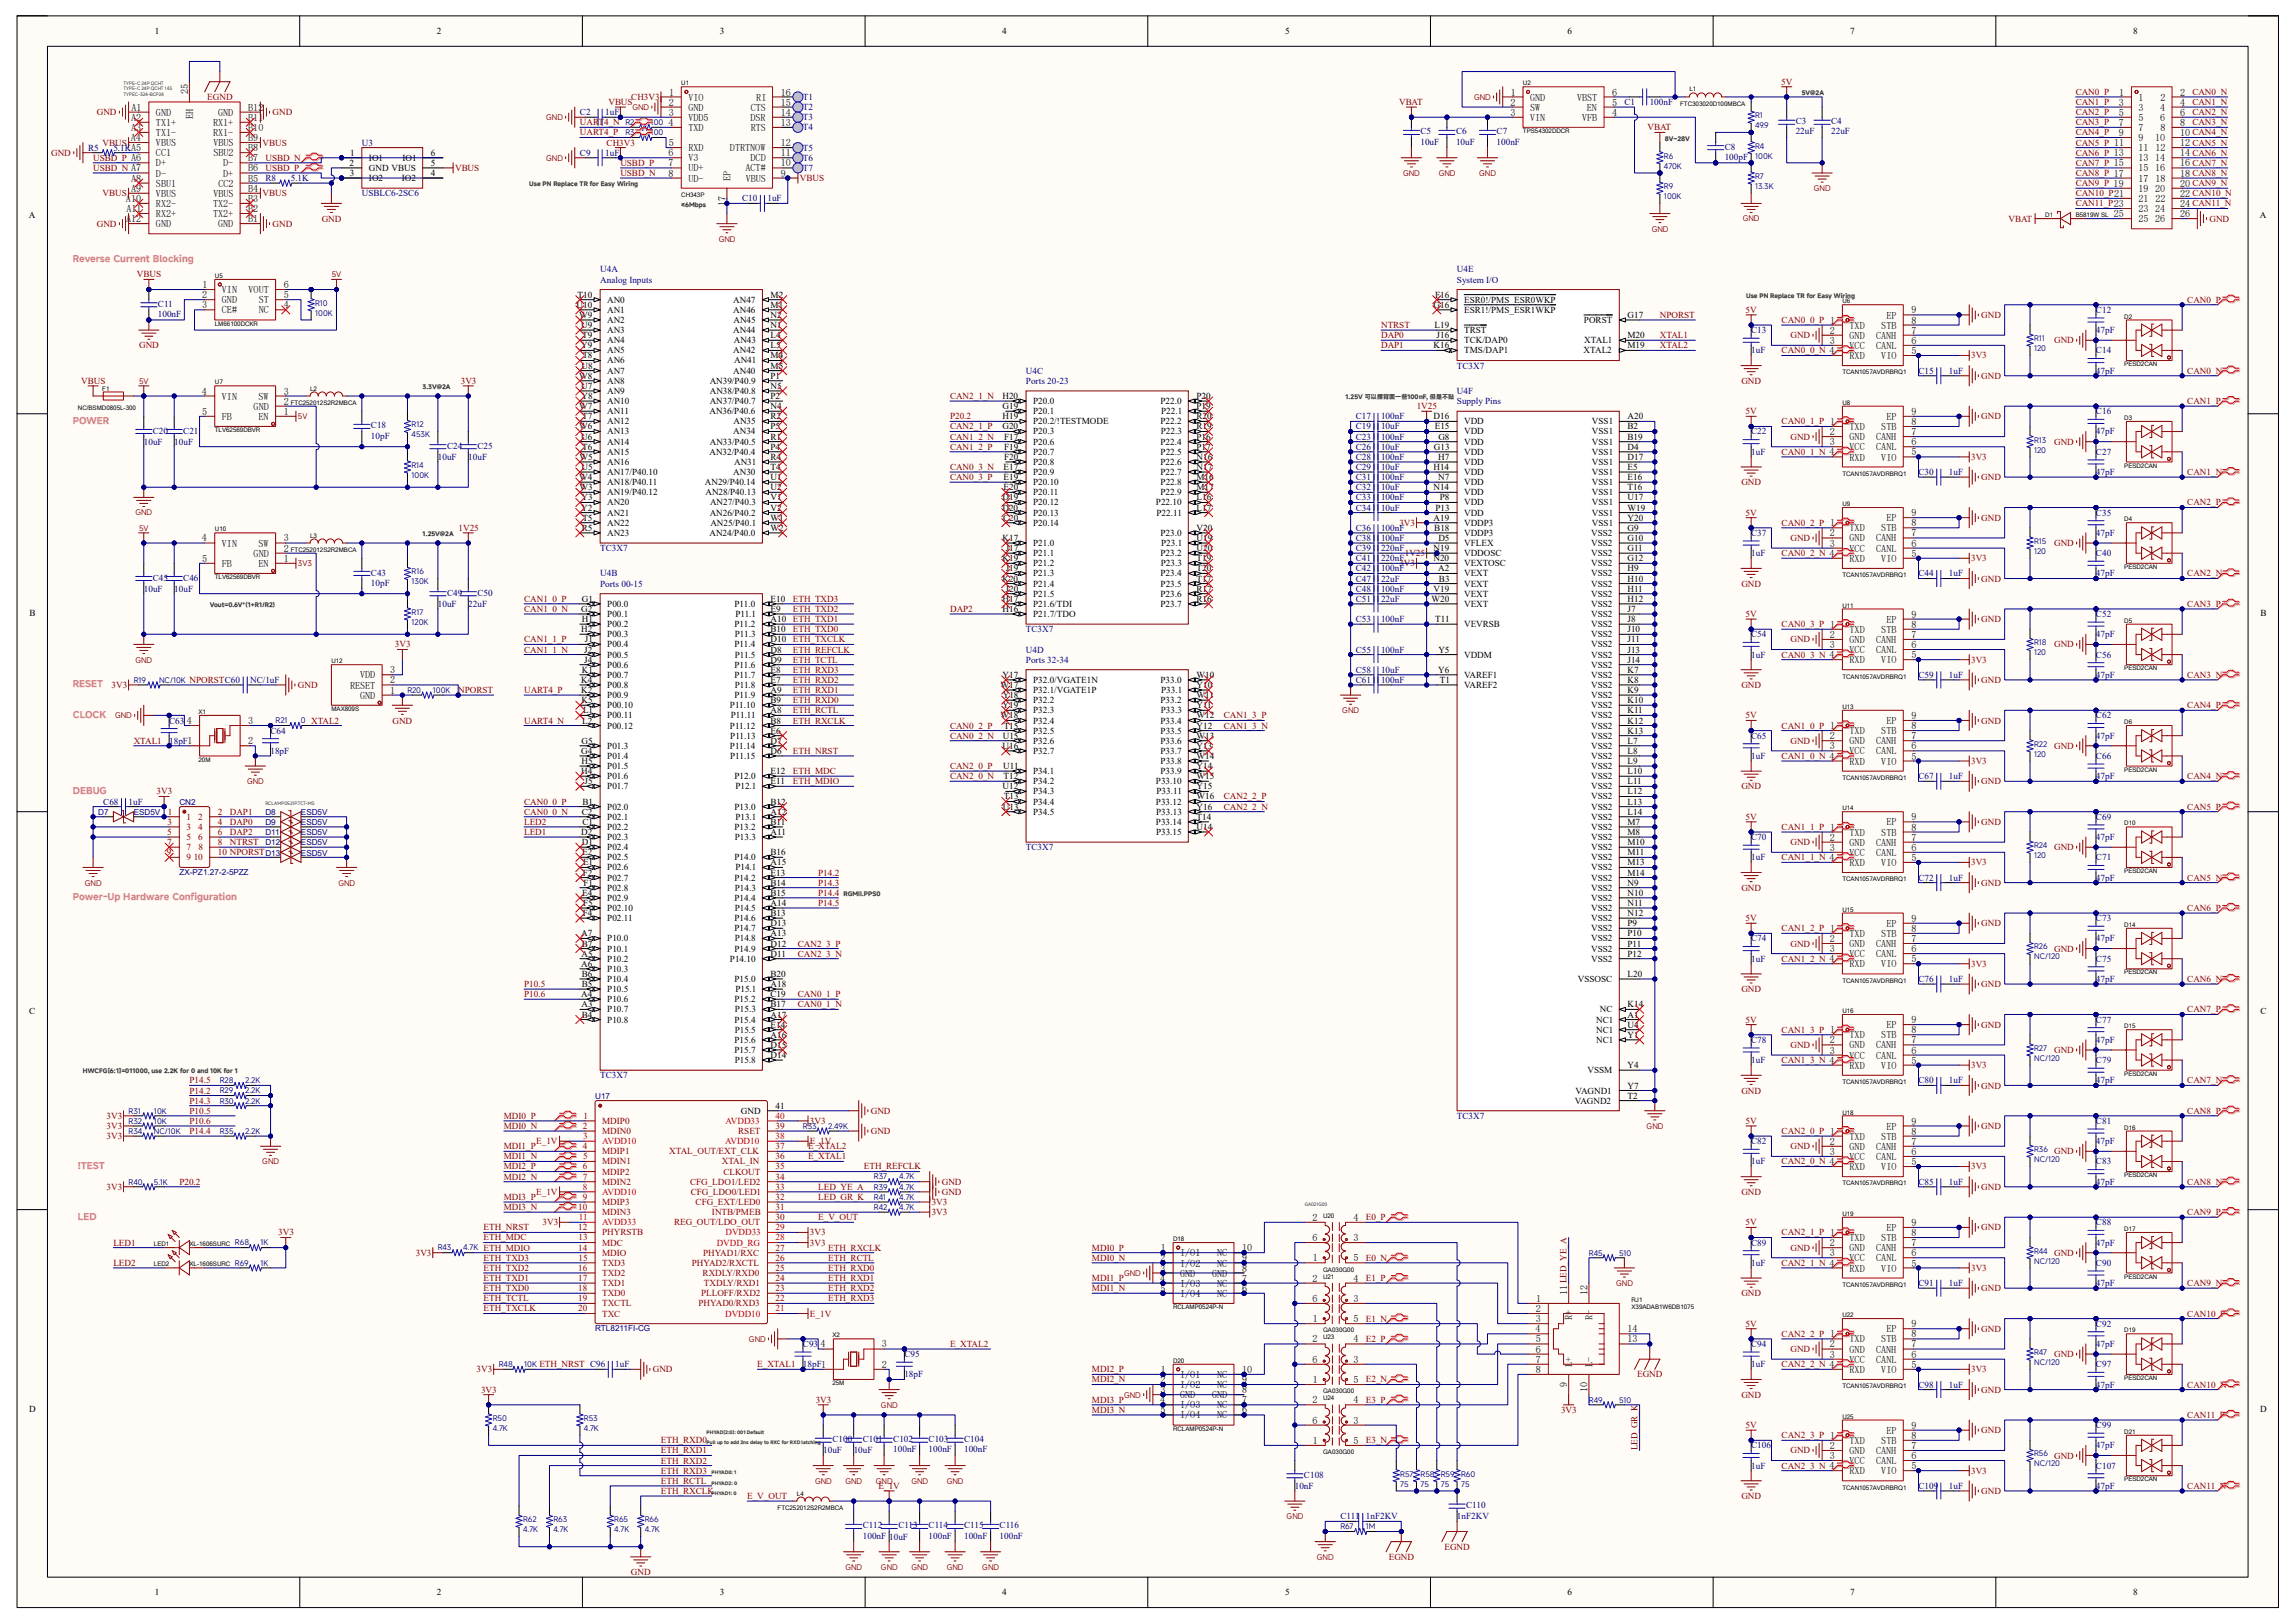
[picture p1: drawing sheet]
<svg xmlns="http://www.w3.org/2000/svg" width="594mm" height="420mm" viewBox="0 0 594 420" stroke-linecap="round" stroke-linejoin="round" font-family="sans-serif">
<defs><g id="words">
<g font-size="2.6">
<text x="34" y="28.7">A1</text>
<text x="40.3" y="29.9">GND</text>
<text x="48.6" y="24.3" transform="rotate(-90 48.6 24.3)">25</text>
<text x="56.4" y="29.9">GND</text>
<text x="64.2" y="28.7">B12</text>
<text x="173" y="27.3">2</text>
<text x="173" y="29.9">3</text>
<text x="173.1" y="24.7">1</text>
<text x="178.1" y="26">VIO</text>
<text x="178.1" y="28.7">GND</text>
<text x="194.2" y="28.7">CTS</text>
<text x="195.7" y="26">RI</text>
<text x="202" y="29.9">14</text>
<text x="202" y="27.3">15</text>
<text x="202" y="24.7">16</text>
<text x="390.8" y="27.3">2</text>
<text x="390.8" y="29.9">3</text>
<text x="390.9" y="24.7">1</text>
<text x="395.9" y="26">GND</text>
<text x="395.9" y="28.7">SW</text>
<text x="408" y="26">VBST</text>
<text x="410.6" y="28.7">EN</text>
<text x="417.1" y="29.9">4</text>
<text x="417.1" y="27.3">5</text>
<text x="417.1" y="24.7">6</text>
<text x="548.2" y="27.3">3</text>
<text x="548.2" y="29.9">5</text>
<text x="548.3" y="24.7">1</text>
<text x="553.3" y="26">1</text>
<text x="553.3" y="28.7">3</text>
<text x="558.8" y="28.7">4</text>
<text x="558.9" y="26">2</text>
<text x="564" y="29.9">6</text>
<text x="564" y="27.3">4</text>
<text x="564" y="24.7">2</text>
<text x="34" y="33.9">A3</text>
<text x="34" y="31.2">A2</text>
<text x="40.3" y="35.2">TX1-</text>
<text x="40.3" y="32.6">TX1+</text>
<text x="50" y="30.8" transform="rotate(-90 50 30.8)">EH</text>
<text x="55.1" y="32.6">RX1+</text>
<text x="55.1" y="35.2">RX1-</text>
<text x="64.2" y="31.2">B11</text>
<text x="64.2" y="33.9">B10</text>
<text x="172.9" y="32.6">4</text>
<text x="178.1" y="31.2">VDD5</text>
<text x="178.1" y="33.9">TXD</text>
<text x="194.1" y="31.2">DSR</text>
<text x="194.2" y="33.9">RTS</text>
<text x="202" y="32.6">13</text>
<text x="395.9" y="31.2">VIN</text>
<text x="409.3" y="31.2">VFB</text>
<text x="548.1" y="35.2">9</text>
<text x="548.2" y="32.6">7</text>
<text x="553.3" y="31.2">5</text>
<text x="553.3" y="33.9">7</text>
<text x="558.9" y="31.2">6</text>
<text x="558.9" y="33.9">8</text>
<text x="564" y="35.2">10 CAN4_N</text>
<text x="564" y="32.6">8</text>
<text x="33.9" y="36.5">A4</text>
<text x="40.3" y="40.4">CC1</text>
<text x="40.3" y="37.8">VBUS</text>
<text x="55.2" y="37.8">VBUS</text>
<text x="55.2" y="40.4">SBU2</text>
<text x="64.2" y="36.5">B9</text>
<text x="64.2" y="39.1">B8</text>
<text x="64.2" y="41.7">B7</text>
<text x="173" y="40.4">6</text>
<text x="173" y="37.8">5</text>
<text x="178.1" y="39.1">RXD</text>
<text x="178.1" y="41.7">V3</text>
<text x="188.9" y="39.1">DTRTNOW</text>
<text x="194.2" y="41.7">DCD</text>
<text x="202" y="40.4">11</text>
<text x="202" y="37.8">12</text>
<text x="553.3" y="36.5">9</text>
<text x="553.3" y="39.1">11</text>
<text x="553.3" y="41.7">13</text>
<text x="557.5" y="41.7">14</text>
<text x="557.6" y="36.5">10</text>
<text x="557.6" y="39.1">12</text>
<text x="564" y="40.4">14 CAN6_N</text>
<text x="564" y="37.8">12 CAN5_N</text>
<text x="34" y="47">A8</text>
<text x="40.3" y="45.7">D-</text>
<text x="40.3" y="43.1">D+</text>
<text x="57.7" y="43.1">D-</text>
<text x="57.7" y="45.7">D+</text>
<text x="64.2" y="44.4">B6</text>
<text x="64.2" y="47">B5</text>
<text x="173" y="43.1">7</text>
<text x="173" y="45.7">8</text>
<text x="178.1" y="44.4">UD+</text>
<text x="178.1" y="47">UD-</text>
<text x="189" y="46.9" transform="rotate(-90 189 46.9)">EP</text>
<text x="192.9" y="44.4">ACT#</text>
<text x="192.9" y="47">VBUS</text>
<text x="202" y="45.7">9</text>
<text x="202" y="43.1">10</text>
<text x="553.3" y="44.4">15</text>
<text x="553.3" y="47">17</text>
<text x="557.6" y="44.4">16</text>
<text x="557.6" y="47">18</text>
<text x="564" y="45.7">18 CAN8_N</text>
<text x="564" y="43.1">16 CAN7_N</text>
<text x="32.6" y="52.2">A10</text>
<text x="34" y="49.6">A9</text>
<text x="40.3" y="53.6">RX2-</text>
<text x="40.3" y="50.9">VBUS</text>
<text x="40.3" y="48.3">SBU1</text>
<text x="55.1" y="53.6">TX2-</text>
<text x="55.2" y="50.9">VBUS</text>
<text x="56.5" y="48.3">CC2</text>
<text x="64.2" y="49.6">B4</text>
<text x="64.2" y="52.2">B3</text>
<text x="187.7" y="53.3" transform="rotate(-90 187.7 53.3)">17</text>
<text x="553.3" y="49.6">19</text>
<text x="553.3" y="52.2">21</text>
<text x="557.6" y="49.6">20</text>
<text x="557.6" y="52.2">22</text>
<text x="564" y="53.6">24 CAN11_N</text>
<text x="564" y="50.9">22 CAN10_N</text>
<text x="564" y="48.3">20 CAN9_N</text>
<text x="32.6" y="57.5">A12</text>
<text x="32.7" y="54.9">A11</text>
<text x="40.3" y="58.8">GND</text>
<text x="40.3" y="56.2">RX2+</text>
<text x="55.1" y="56.2">TX2+</text>
<text x="56.4" y="58.8">GND</text>
<text x="64.2" y="54.9">B2</text>
<text x="64.2" y="57.5">B1</text>
<text x="546.9" y="56.2">25</text>
<text x="553.3" y="54.9">23</text>
<text x="553.3" y="57.5">25</text>
<text x="557.5" y="54.9">24</text>
<text x="557.6" y="57.5">26</text>
<text x="564" y="56.2">26</text>
<text x="52.3" y="77.2">2</text>
<text x="52.4" y="74.5">1</text>
<text x="57.4" y="75.9">VIN</text>
<text x="64.3" y="75.9">VOUT</text>
<text x="73.4" y="77.2">5</text>
<text x="73.4" y="74.5">6</text>
<text x="52.3" y="79.8">3</text>
<text x="57.4" y="78.5">GND</text>
<text x="57.4" y="81.1">CE#</text>
<text x="66.9" y="81.1">NC</text>
<text x="66.9" y="78.5">ST</text>
<text x="73.4" y="79.8">4</text>
<text x="488" y="82.4">EP</text>
<text x="494.5" y="81.1">9</text>
<text x="494.5" y="83.7">8</text>
<text x="473.4" y="89">3</text>
<text x="473.4" y="86.4">2</text>
<text x="478.5" y="87.7">GND</text>
<text x="478.5" y="85">TXD</text>
<text x="485.4" y="87.7">CANH</text>
<text x="486.7" y="85">STB</text>
<text x="494.5" y="86.4">7</text>
<text x="494.5" y="89">6</text>
<text x="478.5" y="92.9">RXD</text>
<text x="478.5" y="90.3">VCC</text>
<text x="485.4" y="90.3">CANL</text>
<text x="486.7" y="92.9">VIO</text>
<text x="494.5" y="91.6">5</text>
<text x="52.2" y="102.1">4</text>
<text x="52.3" y="107.4">5</text>
<text x="57.4" y="103.4">VIN</text>
<text x="65.6" y="106">GND</text>
<text x="66.8" y="103.4">SW</text>
<text x="73.4" y="107.4">1</text>
<text x="73.4" y="104.7">2</text>
<text x="73.4" y="102.1">3</text>
<text x="494.5" y="107.4">9</text>
<text x="57.4" y="108.7">FB</text>
<text x="66.8" y="108.7">EN</text>
<text x="473.4" y="112.6">2</text>
<text x="478.5" y="113.9">GND</text>
<text x="478.5" y="111.3">TXD</text>
<text x="485.4" y="113.9">CANH</text>
<text x="486.7" y="111.3">STB</text>
<text x="488" y="108.7">EP</text>
<text x="494.5" y="110">8</text>
<text x="494.5" y="112.6">7</text>
<text x="473.4" y="115.2">3</text>
<text x="478.5" y="119.2">RXD</text>
<text x="478.5" y="116.5">VCC</text>
<text x="485.4" y="116.5">CANL</text>
<text x="486.7" y="119.2">VIO</text>
<text x="494.5" y="115.2">6</text>
<text x="494.5" y="117.9">5</text>
<text x="478.5" y="137.5">TXD</text>
<text x="486.7" y="137.5">STB</text>
<text x="488" y="134.9">EP</text>
<text x="494.5" y="133.6">9</text>
<text x="494.5" y="136.2">8</text>
<text x="52.2" y="140.1">4</text>
<text x="57.4" y="141.4">VIN</text>
<text x="66.8" y="141.4">SW</text>
<text x="73.4" y="142.7">2</text>
<text x="73.4" y="140.1">3</text>
<text x="473.4" y="141.4">3</text>
<text x="473.4" y="138.8">2</text>
<text x="478.5" y="142.7">VCC</text>
<text x="478.5" y="140.1">GND</text>
<text x="485.4" y="140.1">CANH</text>
<text x="485.4" y="142.7">CANL</text>
<text x="494.5" y="138.8">7</text>
<text x="494.5" y="141.4">6</text>
<text x="52.3" y="145.4">5</text>
<text x="57.4" y="146.7">FB</text>
<text x="65.6" y="144.1">GND</text>
<text x="66.8" y="146.7">EN</text>
<text x="73.4" y="145.4">1</text>
<text x="478.5" y="145.4">RXD</text>
<text x="486.7" y="145.4">VIO</text>
<text x="494.5" y="144.1">5</text>
<text x="488" y="161.1">EP</text>
<text x="494.5" y="159.8">9</text>
<text x="473.4" y="167.7">3</text>
<text x="473.4" y="165.1">2</text>
<text x="478.5" y="166.4">GND</text>
<text x="478.5" y="163.7">TXD</text>
<text x="485.4" y="166.4">CANH</text>
<text x="486.7" y="163.7">STB</text>
<text x="494.5" y="162.4">8</text>
<text x="494.5" y="165.1">7</text>
<text x="494.5" y="167.7">6</text>
<text x="478.5" y="171.6">RXD</text>
<text x="478.5" y="169">VCC</text>
<text x="485.4" y="169">CANL</text>
<text x="486.7" y="171.6">VIO</text>
<text x="494.5" y="170.3">5</text>
<text x="90.6" y="178.2">RESET</text>
<text x="93.2" y="175.6">VDD</text>
<text x="101" y="179.5">1</text>
<text x="101" y="176.9">2</text>
<text x="101" y="174.2">3</text>
<text x="93.2" y="180.8">GND</text>
<text x="48.3" y="187.4">4</text>
<text x="64.2" y="187.4">3</text>
<text x="473.4" y="191.3">2</text>
<text x="478.5" y="190">TXD</text>
<text x="486.7" y="190">STB</text>
<text x="488" y="187.4">EP</text>
<text x="494.5" y="186.1">9</text>
<text x="494.5" y="188.7">8</text>
<text x="494.5" y="191.3">7</text>
<text x="64.2" y="192.6">2</text>
<text x="473.4" y="193.9">3</text>
<text x="478.5" y="197.9">RXD</text>
<text x="478.5" y="195.2">VCC</text>
<text x="478.5" y="192.6">GND</text>
<text x="485.4" y="192.6">CANH</text>
<text x="485.4" y="195.2">CANL</text>
<text x="486.7" y="197.9">VIO</text>
<text x="494.5" y="193.9">6</text>
<text x="494.5" y="196.6">5</text>
<text x="488" y="213.6">EP</text>
<text x="494.5" y="212.3">9</text>
<text x="494.5" y="214.9">8</text>
<text x="473.4" y="220.2">3</text>
<text x="473.4" y="217.6">2</text>
<text x="478.5" y="221.5">VCC</text>
<text x="478.5" y="218.9">GND</text>
<text x="478.5" y="216.2">TXD</text>
<text x="485.4" y="218.9">CANH</text>
<text x="485.4" y="221.5">CANL</text>
<text x="486.7" y="216.2">STB</text>
<text x="494.5" y="217.6">7</text>
<text x="494.5" y="220.2">6</text>
<text x="478.5" y="224.1">RXD</text>
<text x="486.7" y="224.1">VIO</text>
<text x="494.5" y="222.8">5</text>
<text x="488" y="239.8">EP</text>
<text x="494.5" y="238.5">9</text>
<text x="473.4" y="243.8">2</text>
<text x="478.5" y="245.1">GND</text>
<text x="478.5" y="242.4">TXD</text>
<text x="485.4" y="245.1">CANH</text>
<text x="486.7" y="242.4">STB</text>
<text x="494.5" y="241.1">8</text>
<text x="494.5" y="243.8">7</text>
<text x="473.4" y="246.4">3</text>
<text x="478.5" y="250.3">RXD</text>
<text x="478.5" y="247.7">VCC</text>
<text x="485.4" y="247.7">CANL</text>
<text x="486.7" y="250.3">VIO</text>
<text x="494.5" y="246.4">6</text>
<text x="494.5" y="249">5</text>
<text x="478.5" y="268.7">TXD</text>
<text x="486.7" y="268.7">STB</text>
<text x="488" y="266.1">EP</text>
<text x="494.5" y="264.8">9</text>
<text x="494.5" y="267.4">8</text>
<text x="473.4" y="272.6">3</text>
<text x="473.4" y="270">2</text>
<text x="478.5" y="273.9">VCC</text>
<text x="478.5" y="271.3">GND</text>
<text x="485.4" y="271.3">CANH</text>
<text x="485.4" y="273.9">CANL</text>
<text x="494.5" y="270">7</text>
<text x="494.5" y="272.6">6</text>
<text x="494.5" y="275.3">5</text>
<text x="478.5" y="276.6">RXD</text>
<text x="486.7" y="276.6">VIO</text>
<text x="488" y="292.3">EP</text>
<text x="494.5" y="291">9</text>
<text x="494.5" y="293.6">8</text>
<text x="473.4" y="298.9">3</text>
<text x="473.4" y="296.2">2</text>
<text x="478.5" y="297.6">GND</text>
<text x="478.5" y="294.9">TXD</text>
<text x="485.4" y="297.6">CANH</text>
<text x="486.7" y="294.9">STB</text>
<text x="494.5" y="296.2">7</text>
<text x="494.5" y="298.9">6</text>
<text x="478.5" y="302.8">RXD</text>
<text x="478.5" y="300.2">VCC</text>
<text x="485.4" y="300.2">CANL</text>
<text x="486.7" y="302.8">VIO</text>
<text x="494.5" y="301.5">5</text>
<text x="339.6" y="315.9">2</text>
<text x="350.2" y="315.9">4</text>
<text x="494.5" y="317.2">9</text>
<text x="300.4" y="323.8">1</text>
<text x="321.4" y="323.8">10</text>
<text x="339.6" y="321.2">6</text>
<text x="350.2" y="321.2">3</text>
<text x="473.4" y="322.5">2</text>
<text x="478.5" y="323.8">GND</text>
<text x="478.5" y="321.2">TXD</text>
<text x="485.4" y="323.8">CANH</text>
<text x="486.7" y="321.2">STB</text>
<text x="488" y="318.6">EP</text>
<text x="494.5" y="319.9">8</text>
<text x="494.5" y="322.5">7</text>
<text x="300.2" y="326.4">2</text>
<text x="300.2" y="329.1">3</text>
<text x="305.3" y="325.1">I/O1</text>
<text x="305.3" y="327.7">I/O2</text>
<text x="314.9" y="327.7">NC</text>
<text x="314.9" y="325.1">NC</text>
<text x="321.4" y="329.1">8</text>
<text x="321.4" y="326.4">9</text>
<text x="339.7" y="326.4">1</text>
<text x="350.2" y="326.4">5</text>
<text x="473.4" y="325.1">3</text>
<text x="478.5" y="329.1">RXD</text>
<text x="478.5" y="326.4">VCC</text>
<text x="485.4" y="326.4">CANL</text>
<text x="486.7" y="329.1">VIO</text>
<text x="494.5" y="325.1">6</text>
<text x="494.5" y="327.7">5</text>
<text x="300.2" y="331.7">4</text>
<text x="300.2" y="334.3">5</text>
<text x="305.3" y="330.4">GND</text>
<text x="305.3" y="333">I/O3</text>
<text x="305.3" y="335.6">I/O4</text>
<text x="313.6" y="330.4">GND</text>
<text x="314.9" y="335.6">NC</text>
<text x="314.9" y="333">NC</text>
<text x="321.4" y="334.3">6</text>
<text x="321.4" y="331.7">7</text>
<text x="339.6" y="331.7">2</text>
<text x="350.2" y="331.7">4</text>
<text x="405.4" y="335.2" transform="rotate(-90 405.4 335.2)">11 LED_YE_A</text>
<text x="410.7" y="335.2" transform="rotate(-90 410.7 335.2)">12</text>
<text x="339.6" y="336.9">6</text>
<text x="350.2" y="336.9">3</text>
<text x="397.3" y="339.5">2</text>
<text x="397.4" y="336.9">1</text>
<text x="406.7" y="341.7" transform="rotate(-90 406.7 341.7)">R+</text>
<text x="412" y="341.7" transform="rotate(-90 412 341.7)">R-</text>
<text x="339.6" y="347.4">2</text>
<text x="339.7" y="342.1">1</text>
<text x="350.2" y="342.1">5</text>
<text x="350.2" y="347.4">4</text>
<text x="397.3" y="344.8">4</text>
<text x="397.3" y="347.4">5</text>
<text x="397.3" y="342.1">3</text>
<text x="421.1" y="344.8">14</text>
<text x="421.1" y="347.4">13</text>
<text x="478.5" y="347.4">TXD</text>
<text x="486.7" y="347.4">STB</text>
<text x="488" y="344.8">EP</text>
<text x="494.5" y="343.5">9</text>
<text x="494.5" y="346.1">8</text>
<text x="212.3" y="348.7">4</text>
<text x="228.2" y="353.9">2</text>
<text x="228.2" y="348.7">3</text>
<text x="339.6" y="352.6">6</text>
<text x="350.2" y="352.6">3</text>
<text x="397.3" y="350">6</text>
<text x="397.3" y="352.6">7</text>
<text x="406.7" y="353.8" transform="rotate(-90 406.7 353.8)">L</text>
<text x="406.7" y="352.5" transform="rotate(-90 406.7 352.5)">+</text>
<text x="412" y="353.8" transform="rotate(-90 412 353.8)">L</text>
<text x="412" y="352.5" transform="rotate(-90 412 352.5)">-</text>
<text x="473.4" y="351.3">3</text>
<text x="473.4" y="348.7">2</text>
<text x="478.5" y="352.6">VCC</text>
<text x="478.5" y="350">GND</text>
<text x="485.4" y="350">CANH</text>
<text x="485.4" y="352.6">CANL</text>
<text x="494.5" y="348.7">7</text>
<text x="494.5" y="351.3">6</text>
<text x="494.5" y="353.9">5</text>
<text x="300.2" y="357.9">2</text>
<text x="300.4" y="355.3">1</text>
<text x="305.3" y="356.6">I/O1</text>
<text x="305.3" y="359.2">I/O2</text>
<text x="314.9" y="359.2">NC</text>
<text x="314.9" y="356.6">NC</text>
<text x="321.4" y="357.9">9</text>
<text x="321.4" y="355.3">10</text>
<text x="339.7" y="357.9">1</text>
<text x="350.2" y="357.9">5</text>
<text x="397.3" y="355.3">8</text>
<text x="405.4" y="358.9" transform="rotate(-90 405.4 358.9)">9</text>
<text x="478.5" y="355.3">RXD</text>
<text x="486.7" y="355.3">VIO</text>
<text x="300.2" y="363.1">4</text>
<text x="300.2" y="360.5">3</text>
<text x="300.2" y="365.8">5</text>
<text x="305.3" y="361.8">GND</text>
<text x="305.3" y="364.4">I/O3</text>
<text x="313.6" y="361.8">GND</text>
<text x="314.9" y="364.4">NC</text>
<text x="321.4" y="365.8">6</text>
<text x="321.4" y="363.1">7</text>
<text x="321.4" y="360.5">8</text>
<text x="339.6" y="363.1">2</text>
<text x="350.2" y="363.1">4</text>
<text x="410.7" y="360.3" transform="rotate(-90 410.7 360.3)">10</text>
<text x="305.3" y="367.1">I/O4</text>
<text x="314.9" y="367.1">NC</text>
<text x="339.6" y="368.4">6</text>
<text x="350.2" y="368.4">3</text>
<text x="488" y="371">EP</text>
<text x="494.5" y="369.7">9</text>
<text x="339.7" y="373.6">1</text>
<text x="350.2" y="373.6">5</text>
<text x="473.4" y="377.6">3</text>
<text x="473.4" y="374.9">2</text>
<text x="478.5" y="376.3">GND</text>
<text x="478.5" y="373.6">TXD</text>
<text x="485.4" y="376.3">CANH</text>
<text x="486.7" y="373.6">STB</text>
<text x="494.5" y="372.3">8</text>
<text x="494.5" y="374.9">7</text>
<text x="494.5" y="377.6">6</text>
<text x="478.5" y="381.5">RXD</text>
<text x="478.5" y="378.9">VCC</text>
<text x="485.4" y="378.9">CANL</text>
<text x="486.7" y="381.5">VIO</text>
<text x="494.5" y="380.2">5</text>
</g>
<g font-size="2.4">
<text x="40.1" y="8.8">1</text>
<text x="113" y="8.8">2</text>
<text x="186.3" y="8.8">3</text>
<text x="259.3" y="8.8">4</text>
<text x="332.5" y="8.8">5</text>
<text x="405.6" y="8.8">6</text>
<text x="478.7" y="8.8">7</text>
<text x="551.9" y="8.8">8</text>
<text x="90.6" y="40.3">1</text>
<text x="95.5" y="41.6">IO1</text>
<text x="104.1" y="41.6">IO1</text>
<text x="111.5" y="40.3">6</text>
<text x="90.4" y="42.9">2</text>
<text x="90.5" y="45.6">3</text>
<text x="95.5" y="44.2">GND VBUS</text>
<text x="95.5" y="46.9">IO2</text>
<text x="103.9" y="46.9">IO2</text>
<text x="111.5" y="45.6">4</text>
<text x="111.5" y="42.9">5</text>
<text x="7.5" y="56.4">A</text>
<text x="584.7" y="56.4">A</text>
<text x="149.4" y="77">T10</text>
<text x="199.3" y="77">M2</text>
<text x="371.3" y="77">F16</text>
<text x="149.2" y="79.7">U10</text>
<text x="149.9" y="82.3">W9</text>
<text x="157.1" y="78.4">AN0</text>
<text x="157.1" y="81">AN1</text>
<text x="157.1" y="83.6">AN2</text>
<text x="189.7" y="78.4">AN47</text>
<text x="189.7" y="81">AN46</text>
<text x="189.8" y="83.6">AN45</text>
<text x="199.3" y="79.7">M1</text>
<text x="199.3" y="82.3">N2</text>
<text x="370.9" y="79.7">G16</text>
<text x="378.8" y="78.4">ESR0!/PMS_ESR0WKP</text>
<text x="378.8" y="81">ESR1!/PMS_ESR1WKP</text>
<text x="409.8" y="83.6">PORST</text>
<text x="421.1" y="82.3">G17</text>
<text x="150.4" y="84.9">U9</text>
<text x="150.6" y="87.5">T9</text>
<text x="157.1" y="86.2">AN3</text>
<text x="157.1" y="88.9">AN4</text>
<text x="189.7" y="86.2">AN44</text>
<text x="189.8" y="88.9">AN43</text>
<text x="199.3" y="84.9">N1</text>
<text x="199.3" y="87.5">L4</text>
<text x="371.1" y="84.9">L19</text>
<text x="371.6" y="87.5">J16</text>
<text x="378.8" y="86.2">TRST</text>
<text x="378.8" y="88.9">TCK/DAP0</text>
<text x="409.9" y="88.9">XTAL1</text>
<text x="421.1" y="87.5">M20</text>
<text x="150.4" y="90.2">Y9</text>
<text x="150.4" y="95.4">U8</text>
<text x="150.7" y="92.8">T8</text>
<text x="157.1" y="91.4">AN5</text>
<text x="157.1" y="94.1">AN6</text>
<text x="189.7" y="91.4">AN42</text>
<text x="189.9" y="94.1">AN41</text>
<text x="199.3" y="90.2">L5</text>
<text x="199.3" y="92.8">M4</text>
<text x="199.3" y="95.4">M5</text>
<text x="370.9" y="90.2">K16</text>
<text x="378.8" y="91.4">TMS/DAP1</text>
<text x="409.7" y="91.4">XTAL2</text>
<text x="421.1" y="90.2">M19</text>
<text x="149.9" y="98">W8</text>
<text x="150.4" y="100.6">U7</text>
<text x="157.1" y="96.7">AN7</text>
<text x="157.1" y="99.3">AN8</text>
<text x="157.1" y="101.9">AN9</text>
<text x="183.6" y="99.3">AN39/P40.9</text>
<text x="183.6" y="101.9">AN38/P40.8</text>
<text x="189.7" y="96.7">AN40</text>
<text x="199.3" y="98">P1</text>
<text x="199.3" y="100.6">N5</text>
<text x="149.9" y="105.9">W7</text>
<text x="150.4" y="103.3">Y8</text>
<text x="157.1" y="104.6">AN10</text>
<text x="157.1" y="107.2">AN11</text>
<text x="183.6" y="107.2">AN36/P40.6</text>
<text x="183.6" y="104.6">AN37/P40.7</text>
<text x="199.3" y="103.3">P2</text>
<text x="199.3" y="105.9">N4</text>
<text x="259.3" y="103.3">H20</text>
<text x="259.4" y="105.9">G19</text>
<text x="267.3" y="104.6">P20.0</text>
<text x="267.3" y="107.2">P20.1</text>
<text x="300.2" y="104.6">P22.0</text>
<text x="300.4" y="107.2">P22.1</text>
<text x="309.5" y="103.3">P20</text>
<text x="309.5" y="105.9">P19</text>
<text x="149.8" y="111.1">W6</text>
<text x="150.4" y="113.7">U6</text>
<text x="150.6" y="108.5">T7</text>
<text x="157.1" y="109.8">AN12</text>
<text x="157.1" y="112.4">AN13</text>
<text x="189.7" y="112.4">AN34</text>
<text x="189.8" y="109.8">AN35</text>
<text x="199.3" y="108.5">R2</text>
<text x="199.3" y="111.1">P5</text>
<text x="199.3" y="113.7">R1</text>
<text x="259.3" y="111.1">G20</text>
<text x="259.4" y="108.5">H19</text>
<text x="259.8" y="113.7">F17</text>
<text x="267.3" y="109.8">P20.2/!TESTMODE</text>
<text x="267.3" y="112.4">P20.3</text>
<text x="300.2" y="109.8">P22.2</text>
<text x="300.3" y="112.4">P22.3</text>
<text x="309.5" y="108.5">R20</text>
<text x="309.5" y="111.1">R19</text>
<text x="309.5" y="113.7">P16</text>
<text x="370.9" y="108.5">D16</text>
<text x="371.2" y="111.1">E15</text>
<text x="372.1" y="113.7">G8</text>
<text x="378.8" y="109.8">VDD</text>
<text x="378.8" y="112.4">VDD</text>
<text x="411.9" y="109.8">VSS1</text>
<text x="411.9" y="112.4">VSS1</text>
<text x="421.1" y="108.5">A20</text>
<text x="421.1" y="111.1">B2</text>
<text x="421.1" y="113.7">B19</text>
<text x="149.9" y="119">W5</text>
<text x="150.6" y="116.4">T6</text>
<text x="157.1" y="115.1">AN14</text>
<text x="157.1" y="117.7">AN15</text>
<text x="183.6" y="117.7">AN32/P40.4</text>
<text x="183.6" y="115.1">AN33/P40.5</text>
<text x="199.3" y="116.4">P4</text>
<text x="199.3" y="119">R4</text>
<text x="259.8" y="116.4">F19</text>
<text x="259.8" y="119">F20</text>
<text x="267.3" y="115.1">P20.6</text>
<text x="267.3" y="117.7">P20.7</text>
<text x="300.2" y="115.1">P22.4</text>
<text x="300.3" y="117.7">P22.5</text>
<text x="309.5" y="116.4">P17</text>
<text x="309.5" y="119">N16</text>
<text x="371" y="116.4">G13</text>
<text x="372.1" y="119">H7</text>
<text x="378.8" y="115.1">VDD</text>
<text x="378.8" y="117.7">VDD</text>
<text x="411.9" y="115.1">VSS1</text>
<text x="411.9" y="117.7">VSS1</text>
<text x="421.1" y="116.4">D4</text>
<text x="421.1" y="119">D17</text>
<text x="149.8" y="124.2">W4</text>
<text x="150.4" y="121.6">U5</text>
<text x="157.1" y="120.3">AN16</text>
<text x="157.1" y="122.9">AN17/P40.10</text>
<text x="157.1" y="125.6">AN18/P40.11</text>
<text x="182.4" y="125.6">AN29/P40.14</text>
<text x="189.7" y="122.9">AN30</text>
<text x="189.9" y="120.3">AN31</text>
<text x="199.3" y="121.6">T4</text>
<text x="199.3" y="124.2">U1</text>
<text x="259.6" y="121.6">E17</text>
<text x="259.6" y="124.2">E19</text>
<text x="267.3" y="120.3">P20.8</text>
<text x="267.3" y="122.9">P20.9</text>
<text x="267.3" y="125.6">P20.10</text>
<text x="300.2" y="120.3">P22.6</text>
<text x="300.2" y="122.9">P22.7</text>
<text x="300.3" y="125.6">P22.8</text>
<text x="309.5" y="121.6">N17</text>
<text x="309.5" y="124.2">M16</text>
<text x="370.8" y="121.6">H14</text>
<text x="372.1" y="124.2">N7</text>
<text x="378.8" y="120.3">VDD</text>
<text x="378.8" y="122.9">VDD</text>
<text x="378.8" y="125.6">VDD</text>
<text x="411.9" y="120.3">VSS1</text>
<text x="411.9" y="122.9">VSS1</text>
<text x="411.9" y="125.6">VSS1</text>
<text x="421.1" y="121.6">E5</text>
<text x="421.1" y="124.2">E16</text>
<text x="149.9" y="126.9">W3</text>
<text x="150.5" y="129.5">Y3</text>
<text x="157.1" y="128.2">AN19/P40.12</text>
<text x="157.1" y="130.8">AN20</text>
<text x="182.5" y="128.2">AN28/P40.13</text>
<text x="183.7" y="130.8">AN27/P40.3</text>
<text x="199.3" y="126.9">U2</text>
<text x="199.3" y="129.5">V1</text>
<text x="259.4" y="129.5">D19</text>
<text x="259.6" y="126.9">E20</text>
<text x="267.3" y="128.2">P20.11</text>
<text x="267.3" y="130.8">P20.12</text>
<text x="299" y="130.8">P22.10</text>
<text x="300.2" y="128.2">P22.9</text>
<text x="309.5" y="126.9">M17</text>
<text x="309.5" y="129.5">L16</text>
<text x="370.8" y="126.9">N14</text>
<text x="372.5" y="129.5">P8</text>
<text x="378.8" y="128.2">VDD</text>
<text x="378.8" y="130.8">VDD</text>
<text x="411.9" y="128.2">VSS1</text>
<text x="411.9" y="130.8">VSS1</text>
<text x="421.1" y="126.9">T16</text>
<text x="421.1" y="129.5">U17</text>
<text x="150.4" y="132.1">Y2</text>
<text x="150.5" y="137.4">R5</text>
<text x="150.7" y="134.7">T5</text>
<text x="157.1" y="133.4">AN21</text>
<text x="157.1" y="136.1">AN22</text>
<text x="183.6" y="133.4">AN26/P40.2</text>
<text x="183.8" y="136.1">AN25/P40.1</text>
<text x="199.3" y="132.1">V2</text>
<text x="199.3" y="134.7">W1</text>
<text x="199.3" y="137.4">W2</text>
<text x="259.3" y="132.1">D20</text>
<text x="259.5" y="134.7">C20</text>
<text x="267.3" y="133.4">P20.13</text>
<text x="267.3" y="136.1">P20.14</text>
<text x="299.2" y="133.4">P22.11</text>
<text x="309.5" y="132.1">L17</text>
<text x="309.5" y="137.4">V20</text>
<text x="370.9" y="134.7">A19</text>
<text x="371.1" y="137.4">B18</text>
<text x="371.4" y="132.1">P13</text>
<text x="378.8" y="133.4">VDD</text>
<text x="378.8" y="136.1">VDDP3</text>
<text x="411.9" y="133.4">VSS1</text>
<text x="411.9" y="136.1">VSS1</text>
<text x="421.1" y="132.1">W19</text>
<text x="421.1" y="134.7">Y20</text>
<text x="421.1" y="137.4">G9</text>
<text x="157.1" y="138.7">AN23</text>
<text x="183.6" y="138.7">AN24/P40.0</text>
<text x="259.4" y="140">K17</text>
<text x="260.2" y="142.6">J17</text>
<text x="267.3" y="141.3">P21.0</text>
<text x="267.3" y="143.9">P21.1</text>
<text x="300.2" y="138.7">P23.0</text>
<text x="300.2" y="143.9">P23.2</text>
<text x="300.4" y="141.3">P23.1</text>
<text x="309.5" y="140">U19</text>
<text x="309.5" y="142.6">U20</text>
<text x="370.9" y="142.6">N19</text>
<text x="372.1" y="140">D5</text>
<text x="378.8" y="138.7">VDDP3</text>
<text x="378.8" y="141.3">VFLEX</text>
<text x="378.8" y="143.9">VDDOSC</text>
<text x="411.7" y="138.7">VSS2</text>
<text x="411.7" y="141.3">VSS2</text>
<text x="411.7" y="143.9">VSS2</text>
<text x="421.1" y="140">G10</text>
<text x="421.1" y="142.6">G11</text>
<text x="259.4" y="145.2">K19</text>
<text x="260.2" y="147.9">J19</text>
<text x="267.3" y="146.6">P21.2</text>
<text x="267.3" y="149.2">P21.3</text>
<text x="300.2" y="149.2">P23.4</text>
<text x="300.3" y="146.6">P23.3</text>
<text x="309.5" y="145.2">T19</text>
<text x="309.5" y="147.9">T20</text>
<text x="370.8" y="145.2">N20</text>
<text x="372.1" y="147.9">A2</text>
<text x="378.8" y="146.6">VEXTOSC</text>
<text x="378.8" y="149.2">VEXT</text>
<text x="411.7" y="146.6">VSS2</text>
<text x="411.7" y="149.2">VSS2</text>
<text x="421.1" y="145.2">G12</text>
<text x="421.1" y="147.9">H9</text>
<text x="150.5" y="155.7">G1</text>
<text x="199.3" y="155.7">E10</text>
<text x="259.3" y="150.5">K20</text>
<text x="259.4" y="155.7">H17</text>
<text x="260.1" y="153.1">J20</text>
<text x="267.3" y="151.8">P21.4</text>
<text x="267.3" y="154.4">P21.5</text>
<text x="300.2" y="154.4">P23.6</text>
<text x="300.3" y="151.8">P23.5</text>
<text x="309.5" y="150.5">T17</text>
<text x="309.5" y="153.1">R17</text>
<text x="309.5" y="155.7">R16</text>
<text x="370.3" y="155.7">W20</text>
<text x="370.9" y="153.1">V19</text>
<text x="372.3" y="150.5">B3</text>
<text x="378.8" y="151.8">VEXT</text>
<text x="378.8" y="154.4">VEXT</text>
<text x="411.7" y="151.8">VSS2</text>
<text x="411.7" y="154.4">VSS2</text>
<text x="421.1" y="150.5">H10</text>
<text x="421.1" y="153.1">H11</text>
<text x="421.1" y="155.7">H12</text>
<text x="7.6" y="159.3">B</text>
<text x="150.4" y="158.4">G2</text>
<text x="150.5" y="161">H1</text>
<text x="157.1" y="157.1">P00.0</text>
<text x="157.1" y="159.7">P00.1</text>
<text x="190" y="157.1">P11.0</text>
<text x="190.2" y="159.7">P11.1</text>
<text x="199.3" y="158.4">E9</text>
<text x="199.3" y="161">A10</text>
<text x="259.4" y="158.4">H16</text>
<text x="267.3" y="157.1">P21.6/TDI</text>
<text x="267.3" y="159.7">P21.7/TDO</text>
<text x="300.2" y="157.1">P23.7</text>
<text x="371.3" y="161">T11</text>
<text x="378.8" y="157.1">VEXT</text>
<text x="411.7" y="157.1">VSS2</text>
<text x="411.7" y="159.7">VSS2</text>
<text x="421.1" y="158.4">J7</text>
<text x="421.1" y="161">J8</text>
<text x="584.8" y="159.3">B</text>
<text x="150.4" y="163.6">H2</text>
<text x="151.3" y="166.2">J1</text>
<text x="157.1" y="162.3">P00.2</text>
<text x="157.1" y="164.9">P00.3</text>
<text x="157.1" y="167.6">P00.4</text>
<text x="190" y="162.3">P11.2</text>
<text x="190" y="167.6">P11.4</text>
<text x="190.1" y="164.9">P11.3</text>
<text x="199.3" y="163.6">B10</text>
<text x="199.3" y="166.2">D10</text>
<text x="378.8" y="162.3">VEVRSB</text>
<text x="411.7" y="162.3">VSS2</text>
<text x="411.7" y="164.9">VSS2</text>
<text x="411.7" y="167.6">VSS2</text>
<text x="421.1" y="163.6">J10</text>
<text x="421.1" y="166.2">J11</text>
<text x="151.1" y="171.5">J4</text>
<text x="151.2" y="168.9">J2</text>
<text x="157.1" y="170.2">P00.5</text>
<text x="157.1" y="172.8">P00.6</text>
<text x="190" y="172.8">P11.6</text>
<text x="190.1" y="170.2">P11.5</text>
<text x="199.3" y="168.9">D8</text>
<text x="199.3" y="171.5">D9</text>
<text x="372.1" y="168.9">Y5</text>
<text x="378.8" y="170.2">VDDM</text>
<text x="411.7" y="170.2">VSS2</text>
<text x="411.7" y="172.8">VSS2</text>
<text x="421.1" y="168.9">J13</text>
<text x="421.1" y="171.5">J14</text>
<text x="150.3" y="176.7">K4</text>
<text x="150.4" y="179.4">K2</text>
<text x="150.5" y="174.1">K1</text>
<text x="157.1" y="175.4">P00.7</text>
<text x="157.1" y="178.1">P00.8</text>
<text x="190" y="175.4">P11.7</text>
<text x="190.1" y="178.1">P11.8</text>
<text x="199.3" y="174.1">E8</text>
<text x="199.3" y="176.7">E7</text>
<text x="199.3" y="179.4">A9</text>
<text x="258.9" y="178.1">W17</text>
<text x="259.4" y="175.4">Y17</text>
<text x="267.3" y="176.7">P32.0/VGATE1N</text>
<text x="267.3" y="179.4">P32.1/VGATE1P</text>
<text x="300.2" y="176.7">P33.0</text>
<text x="300.4" y="179.4">P33.1</text>
<text x="309.5" y="175.4">W10</text>
<text x="309.5" y="178.1">Y10</text>
<text x="372.1" y="174.1">Y6</text>
<text x="372.5" y="176.7">T1</text>
<text x="378.8" y="175.4">VAREF1</text>
<text x="378.8" y="178.1">VAREF2</text>
<text x="411.7" y="175.4">VSS2</text>
<text x="411.7" y="178.1">VSS2</text>
<text x="421.1" y="174.1">K7</text>
<text x="421.1" y="176.7">K8</text>
<text x="421.1" y="179.4">K9</text>
<text x="150.4" y="182">K5</text>
<text x="150.8" y="184.6">L1</text>
<text x="157.1" y="180.7">P00.9</text>
<text x="157.1" y="183.3">P00.10</text>
<text x="157.1" y="185.9">P00.11</text>
<text x="188.8" y="183.3">P11.10</text>
<text x="189.1" y="185.9">P11.11</text>
<text x="190" y="180.7">P11.9</text>
<text x="199.3" y="182">B9</text>
<text x="199.3" y="184.6">A8</text>
<text x="258.9" y="185.9">W18</text>
<text x="259.4" y="183.3">Y19</text>
<text x="259.4" y="180.7">Y18</text>
<text x="267.3" y="182">P32.2</text>
<text x="267.3" y="184.6">P32.3</text>
<text x="300.2" y="182">P33.2</text>
<text x="300.3" y="184.6">P33.3</text>
<text x="309.5" y="180.7">W11</text>
<text x="309.5" y="183.3">Y11</text>
<text x="309.5" y="185.9">W12</text>
<text x="411.7" y="180.7">VSS2</text>
<text x="411.7" y="183.3">VSS2</text>
<text x="411.7" y="185.9">VSS2</text>
<text x="421.1" y="182">K10</text>
<text x="421.1" y="184.6">K11</text>
<text x="150.6" y="187.2">L2</text>
<text x="157.1" y="188.6">P00.12</text>
<text x="188.8" y="188.6">P11.12</text>
<text x="188.9" y="191.2">P11.13</text>
<text x="199.3" y="187.2">B8</text>
<text x="199.3" y="189.9">E6</text>
<text x="259.4" y="191.2">U15</text>
<text x="259.7" y="188.6">T15</text>
<text x="267.3" y="187.2">P32.4</text>
<text x="267.3" y="189.9">P32.5</text>
<text x="300.2" y="187.2">P33.4</text>
<text x="300.3" y="189.9">P33.5</text>
<text x="309.5" y="188.6">Y12</text>
<text x="309.5" y="191.2">W13</text>
<text x="411.7" y="188.6">VSS2</text>
<text x="411.7" y="191.2">VSS2</text>
<text x="421.1" y="187.2">K12</text>
<text x="421.1" y="189.9">K13</text>
<text x="150.3" y="195.1">G4</text>
<text x="150.4" y="192.5">G5</text>
<text x="150.4" y="197.7">H5</text>
<text x="157.1" y="193.8">P01.3</text>
<text x="157.1" y="196.4">P01.4</text>
<text x="188.8" y="193.8">P11.14</text>
<text x="188.9" y="196.4">P11.15</text>
<text x="199.3" y="192.5">D7</text>
<text x="199.3" y="195.1">D6</text>
<text x="259.4" y="193.8">U16</text>
<text x="267.3" y="192.5">P32.6</text>
<text x="267.3" y="195.1">P32.7</text>
<text x="300.2" y="192.5">P33.6</text>
<text x="300.2" y="195.1">P33.7</text>
<text x="300.3" y="197.7">P33.8</text>
<text x="309.5" y="193.8">Y13</text>
<text x="309.5" y="196.4">W14</text>
<text x="411.7" y="193.8">VSS2</text>
<text x="411.7" y="196.4">VSS2</text>
<text x="421.1" y="192.5">L7</text>
<text x="421.1" y="195.1">L8</text>
<text x="421.1" y="197.7">L9</text>
<text x="150.3" y="200.3">H4</text>
<text x="151.2" y="202.9">J5</text>
<text x="157.1" y="199">P01.5</text>
<text x="157.1" y="201.6">P01.6</text>
<text x="190" y="201.6">P12.0</text>
<text x="199.3" y="200.3">E12</text>
<text x="199.3" y="202.9">E11</text>
<text x="259.5" y="199">U11</text>
<text x="259.6" y="201.6">T12</text>
<text x="267.3" y="200.3">P34.1</text>
<text x="267.3" y="202.9">P34.2</text>
<text x="299" y="202.9">P33.10</text>
<text x="300.2" y="200.3">P33.9</text>
<text x="309.5" y="199">Y14</text>
<text x="309.5" y="201.6">W15</text>
<text x="411.7" y="199">VSS2</text>
<text x="411.7" y="201.6">VSS2</text>
<text x="421.1" y="200.3">L10</text>
<text x="421.1" y="202.9">L11</text>
<text x="150.7" y="208.2">B1</text>
<text x="157.1" y="204.3">P01.7</text>
<text x="157.1" y="209.5">P02.0</text>
<text x="190" y="209.5">P13.0</text>
<text x="190.2" y="204.3">P12.1</text>
<text x="199.3" y="208.2">B12</text>
<text x="259.4" y="204.3">U12</text>
<text x="259.5" y="209.5">U13</text>
<text x="259.7" y="206.9">T13</text>
<text x="267.3" y="205.6">P34.3</text>
<text x="267.3" y="208.2">P34.4</text>
<text x="299" y="208.2">P33.12</text>
<text x="299.2" y="205.6">P33.11</text>
<text x="309.5" y="204.3">Y15</text>
<text x="309.5" y="206.9">W16</text>
<text x="309.5" y="209.5">Y16</text>
<text x="411.7" y="204.3">VSS2</text>
<text x="411.7" y="206.9">VSS2</text>
<text x="411.7" y="209.5">VSS2</text>
<text x="421.1" y="205.6">L12</text>
<text x="421.1" y="208.2">L13</text>
<text x="150.5" y="210.8">C2</text>
<text x="150.7" y="213.4">C1</text>
<text x="157.1" y="212.1">P02.1</text>
<text x="157.1" y="214.8">P02.2</text>
<text x="190" y="214.8">P13.2</text>
<text x="190.2" y="212.1">P13.1</text>
<text x="199.3" y="210.8">A12</text>
<text x="199.3" y="213.4">B11</text>
<text x="267.3" y="210.8">P34.5</text>
<text x="299" y="213.4">P33.14</text>
<text x="299.1" y="210.8">P33.13</text>
<text x="309.5" y="212.1">T14</text>
<text x="309.5" y="214.8">U14</text>
<text x="411.7" y="212.1">VSS2</text>
<text x="411.7" y="214.8">VSS2</text>
<text x="421.1" y="210.8">L14</text>
<text x="421.1" y="213.4">M7</text>
<text x="150.4" y="216.1">D2</text>
<text x="150.5" y="218.7">D1</text>
<text x="150.6" y="221.3">E2</text>
<text x="157.1" y="217.4">P02.3</text>
<text x="157.1" y="220">P02.4</text>
<text x="190.1" y="217.4">P13.3</text>
<text x="199.3" y="216.1">A11</text>
<text x="199.3" y="221.3">B16</text>
<text x="299.1" y="216.1">P33.15</text>
<text x="411.7" y="217.4">VSS2</text>
<text x="411.7" y="220">VSS2</text>
<text x="421.1" y="216.1">M8</text>
<text x="421.1" y="218.7">M10</text>
<text x="421.1" y="221.3">M11</text>
<text x="150.8" y="226.6">F2</text>
<text x="150.8" y="223.9">E1</text>
<text x="157.1" y="222.6">P02.5</text>
<text x="157.1" y="225.3">P02.6</text>
<text x="157.1" y="227.9">P02.7</text>
<text x="190" y="222.6">P14.0</text>
<text x="190" y="227.9">P14.2</text>
<text x="190.2" y="225.3">P14.1</text>
<text x="199.3" y="223.9">A15</text>
<text x="199.3" y="226.6">E13</text>
<text x="411.7" y="222.6">VSS2</text>
<text x="411.7" y="225.3">VSS2</text>
<text x="411.7" y="227.9">VSS2</text>
<text x="421.1" y="223.9">M13</text>
<text x="421.1" y="226.6">M14</text>
<text x="150.6" y="231.8">E4</text>
<text x="151" y="229.2">F1</text>
<text x="157.1" y="230.5">P02.8</text>
<text x="157.1" y="233.1">P02.9</text>
<text x="190" y="233.1">P14.4</text>
<text x="190.1" y="230.5">P14.3</text>
<text x="199.3" y="229.2">B14</text>
<text x="199.3" y="231.8">B15</text>
<text x="411.7" y="230.5">VSS2</text>
<text x="411.7" y="233.1">VSS2</text>
<text x="421.1" y="229.2">N9</text>
<text x="421.1" y="231.8">N10</text>
<text x="150.8" y="237.1">F4</text>
<text x="150.8" y="234.4">F5</text>
<text x="157.1" y="235.8">P02.10</text>
<text x="157.1" y="238.4">P02.11</text>
<text x="190" y="238.4">P14.6</text>
<text x="190.1" y="235.8">P14.5</text>
<text x="199.3" y="234.4">A14</text>
<text x="199.3" y="237.1">B13</text>
<text x="199.3" y="239.7">D13</text>
<text x="411.7" y="235.8">VSS2</text>
<text x="411.7" y="238.4">VSS2</text>
<text x="421.1" y="234.4">N11</text>
<text x="421.1" y="237.1">N12</text>
<text x="421.1" y="239.7">P9</text>
<text x="150.4" y="242.3">A7</text>
<text x="150.5" y="244.9">B7</text>
<text x="157.1" y="243.6">P10.0</text>
<text x="190" y="241">P14.7</text>
<text x="190.1" y="243.6">P14.8</text>
<text x="199.3" y="242.3">A13</text>
<text x="199.3" y="244.9">D12</text>
<text x="411.7" y="241">VSS2</text>
<text x="411.7" y="243.6">VSS2</text>
<text x="421.1" y="242.3">P10</text>
<text x="421.1" y="244.9">P11</text>
<text x="150.4" y="250.2">A6</text>
<text x="150.4" y="247.6">A5</text>
<text x="157.1" y="246.3">P10.1</text>
<text x="157.1" y="248.9">P10.2</text>
<text x="157.1" y="251.5">P10.3</text>
<text x="188.8" y="248.9">P14.10</text>
<text x="190" y="246.3">P14.9</text>
<text x="199.3" y="247.6">D11</text>
<text x="411.7" y="246.3">VSS2</text>
<text x="411.7" y="248.9">VSS2</text>
<text x="421.1" y="247.6">P12</text>
<text x="150.5" y="252.8">B6</text>
<text x="150.5" y="255.4">B5</text>
<text x="157.1" y="254.1">P10.4</text>
<text x="157.1" y="256.8">P10.5</text>
<text x="190" y="254.1">P15.0</text>
<text x="190.2" y="256.8">P15.1</text>
<text x="199.3" y="252.8">B20</text>
<text x="199.3" y="255.4">A18</text>
<text x="408.2" y="254.1">VSSOSC</text>
<text x="421.1" y="252.8">L20</text>
<text x="7.6" y="262.3">C</text>
<text x="150.3" y="258.1">A4</text>
<text x="150.5" y="260.7">A3</text>
<text x="150.5" y="263.3">B4</text>
<text x="157.1" y="259.4">P10.6</text>
<text x="157.1" y="262">P10.7</text>
<text x="190" y="259.4">P15.2</text>
<text x="190.1" y="262">P15.3</text>
<text x="199.3" y="258.1">C19</text>
<text x="199.3" y="260.7">B17</text>
<text x="199.3" y="263.3">A17</text>
<text x="413.9" y="262">NC</text>
<text x="421.1" y="260.7">K14</text>
<text x="421.1" y="263.3">A1</text>
<text x="584.8" y="262.3">C</text>
<text x="157.1" y="264.6">P10.8</text>
<text x="190" y="264.6">P15.4</text>
<text x="190" y="269.9">P15.6</text>
<text x="190.1" y="267.3">P15.5</text>
<text x="199.3" y="265.9">E14</text>
<text x="199.3" y="268.6">A16</text>
<text x="412.9" y="264.6">NC1</text>
<text x="412.9" y="267.3">NC1</text>
<text x="412.9" y="269.9">NC1</text>
<text x="421.1" y="265.9">U4</text>
<text x="421.1" y="268.6">Y1</text>
<text x="190" y="272.5">P15.7</text>
<text x="190.1" y="275.1">P15.8</text>
<text x="199.3" y="271.2">D15</text>
<text x="199.3" y="273.8">D14</text>
<text x="410.7" y="277.7">VSSM</text>
<text x="421.1" y="276.4">Y4</text>
<text x="421.1" y="281.7">Y7</text>
<text x="200.7" y="286.9">41</text>
<text x="407.5" y="285.6">VAGND2</text>
<text x="407.6" y="283">VAGND1</text>
<text x="421.1" y="284.3">T2</text>
<text x="191.7" y="288.2">GND</text>
<text x="7.5" y="365.3">D</text>
<text x="584.7" y="365.3">D</text>
<text x="40.1" y="412.8">1</text>
<text x="113" y="412.8">2</text>
<text x="186.3" y="412.8">3</text>
<text x="259.3" y="412.8">4</text>
<text x="332.5" y="412.8">5</text>
<text x="405.6" y="412.8">6</text>
<text x="478.7" y="412.8">7</text>
<text x="551.9" y="412.8">8</text>
</g>
<g font-size="2.4" fill="#800000">
<text x="460.8" y="21.9">5V</text>
<text x="25.1" y="29.8">GND</text>
<text x="53.6" y="25.9">EGND</text>
<text x="70.5" y="29.8">GND</text>
<text x="157.4" y="27.2">VBUS</text>
<text x="163.3" y="25.9">CH3V3</text>
<text x="362" y="27.2">VBAT</text>
<text x="537" y="24.6">CAN0_P</text>
<text x="537" y="27.2">CAN1_P</text>
<text x="537" y="29.8">CAN2_P</text>
<text x="567.2" y="24.6">CAN0_N</text>
<text x="567.2" y="27.2">CAN1_N</text>
<text x="567.2" y="29.8">CAN2_N</text>
<text x="150" y="35.1">UART4_P</text>
<text x="150" y="32.4">UART4_N</text>
<text x="426.2" y="33.7">VBAT</text>
<text x="537" y="32.4">CAN3_P</text>
<text x="537" y="35.1">CAN4_P</text>
<text x="567.2" y="32.4">CAN3_N</text>
<text x="13.2" y="40.3">GND</text>
<text x="24.1" y="41.6">USBD_P A6</text>
<text x="26.5" y="37.7">VBUS</text>
<text x="67.9" y="37.7">VBUS</text>
<text x="68.7" y="41.6">USBD_N</text>
<text x="156.9" y="37.7">CH3V3</text>
<text x="537" y="37.7">CAN5_P 11</text>
<text x="537" y="40.3">CAN6_P 13</text>
<text x="24.1" y="44.2">USBD_N A7</text>
<text x="68.7" y="44.2">USBD_P</text>
<text x="117.7" y="44.2">VBUS</text>
<text x="160.5" y="42.9">USBD_P</text>
<text x="160.5" y="45.6">USBD_N</text>
<text x="206.9" y="46.9">VBUS</text>
<text x="537" y="42.9">CAN7_P 15</text>
<text x="537" y="45.6">CAN8_P 17</text>
<text x="26.5" y="50.8">VBUS</text>
<text x="67.9" y="50.8">VBUS</text>
<text x="537" y="48.2">CAN9_P 19</text>
<text x="537" y="50.8">CAN10_P21</text>
<text x="537" y="53.4">CAN11_P23</text>
<text x="25.1" y="58.7">GND</text>
<text x="70.5" y="58.7">GND</text>
<text x="83.2" y="57.4">GND</text>
<text x="519.6" y="57.4">VBAT</text>
<text x="571.6" y="57.4">GND</text>
<text x="35.4" y="71.8">VBUS</text>
<text x="429.4" y="82.3">NPORST</text>
<text x="451.6" y="81">5V</text>
<text x="460.9" y="83.6">CAN0_0_P 1</text>
<text x="512.6" y="82.3">GND</text>
<text x="565.9" y="78.4">CAN0_P</text>
<text x="357.3" y="87.5">DAP0</text>
<text x="357.3" y="84.9">NTRST</text>
<text x="429.4" y="87.5">XTAL1</text>
<text x="463.2" y="87.5">GND</text>
<text x="531.4" y="88.9">GND</text>
<text x="36" y="90.2">GND</text>
<text x="357.3" y="90.2">DAP1</text>
<text x="429.4" y="90.2">XTAL2</text>
<text x="460.9" y="91.4">CAN0_0_N 4</text>
<text x="510" y="92.8">3V3</text>
<text x="21" y="99.3">VBUS</text>
<text x="119.2" y="99.3">3V3</text>
<text x="450.5" y="99.3">GND</text>
<text x="512.6" y="98">GND</text>
<text x="565.9" y="96.7">CAN0_N</text>
<text x="245.8" y="103.3">CAN2_1_N</text>
<text x="366.5" y="105.9">1V25</text>
<text x="451.6" y="107.2">5V</text>
<text x="565.9" y="104.6">CAN1_P</text>
<text x="245.8" y="113.7">CAN1_2_N</text>
<text x="245.8" y="111.1">CAN2_1_P</text>
<text x="245.8" y="108.5">P20.2</text>
<text x="460.9" y="109.8">CAN0_1_P 1</text>
<text x="463.2" y="113.7">GND</text>
<text x="512.6" y="108.5">GND</text>
<text x="245.8" y="116.4">CAN1_2_P</text>
<text x="460.9" y="117.7">CAN0_1_N 4</text>
<text x="510" y="119">3V3</text>
<text x="531.4" y="115.1">GND</text>
<text x="245.8" y="124.2">CAN0_3_P</text>
<text x="245.8" y="121.6">CAN0_3_N</text>
<text x="450.5" y="125.6">GND</text>
<text x="512.6" y="124.2">GND</text>
<text x="565.9" y="122.9">CAN1_N</text>
<text x="565.9" y="130.8">CAN2_P</text>
<text x="118.6" y="137.4">1V25</text>
<text x="362" y="136.1">3V3</text>
<text x="451.6" y="133.4">5V</text>
<text x="460.9" y="136.1">CAN0_2_P 1</text>
<text x="512.6" y="134.7">GND</text>
<text x="363.4" y="143.9">1V25</text>
<text x="460.9" y="143.9">CAN0_2_N 4</text>
<text x="463.2" y="140">GND</text>
<text x="531.4" y="141.3">GND</text>
<text x="362" y="146.6">3V3</text>
<text x="510" y="145.2">3V3</text>
<text x="565.9" y="149.2">CAN2_N</text>
<text x="135.6" y="155.7">CAN1_0_P</text>
<text x="205.1" y="155.7">ETH_TXD3</text>
<text x="450.5" y="151.8">GND</text>
<text x="512.6" y="150.5">GND</text>
<text x="135.6" y="158.4">CAN1_0_N</text>
<text x="205.1" y="161">ETH_TXD1</text>
<text x="205.1" y="158.4">ETH_TXD2</text>
<text x="245.8" y="158.4">DAP2</text>
<text x="451.6" y="159.7">5V</text>
<text x="512.6" y="161">GND</text>
<text x="565.9" y="157.1">CAN3_P</text>
<text x="102.2" y="167.6">3V3</text>
<text x="135.6" y="166.2">CAN1_1_P</text>
<text x="205.1" y="166.2">ETH_TXCLK</text>
<text x="205.1" y="163.6">ETH_TXD0</text>
<text x="460.9" y="162.3">CAN0_3_P 1</text>
<text x="463.2" y="166.2">GND</text>
<text x="531.4" y="167.6">GND</text>
<text x="135.6" y="168.9">CAN1_1_N</text>
<text x="205.1" y="168.9">ETH_REFCLK</text>
<text x="205.1" y="171.5">ETH_TCTL</text>
<text x="460.9" y="170.2">CAN0_3_N 4</text>
<text x="510" y="171.5">3V3</text>
<text x="28.9" y="178.1">3V3</text>
<text x="49" y="176.7">NPORSTC60</text>
<text x="77.1" y="178.1">GND</text>
<text x="118.5" y="179.4">NPORST</text>
<text x="135.6" y="179.4">UART4_P</text>
<text x="205.1" y="179.4">ETH_RXD1</text>
<text x="205.1" y="176.7">ETH_RXD2</text>
<text x="205.1" y="174.1">ETH_RXD3</text>
<text x="450.5" y="178.1">GND</text>
<text x="512.6" y="176.7">GND</text>
<text x="565.9" y="175.4">CAN3_N</text>
<text x="205.1" y="184.6">ETH_RCTL</text>
<text x="205.1" y="182">ETH_RXD0</text>
<text x="316.6" y="185.9">CAN1_3_P</text>
<text x="451.6" y="185.9">5V</text>
<text x="565.9" y="183.3">CAN4_P</text>
<text x="80.5" y="187.2">XTAL2</text>
<text x="101.6" y="187.2">GND</text>
<text x="135.6" y="187.2">UART4_N</text>
<text x="205.1" y="187.2">ETH_RXCLK</text>
<text x="245.8" y="188.6">CAN0_2_P</text>
<text x="245.8" y="191.2">CAN0_2_N</text>
<text x="316.6" y="188.6">CAN1_3_N</text>
<text x="460.9" y="188.6">CAN1_0_P 1</text>
<text x="512.6" y="187.2">GND</text>
<text x="34.6" y="192.5">XTAL1</text>
<text x="205.1" y="195.1">ETH_NRST</text>
<text x="460.9" y="196.4">CAN1_0_N 4</text>
<text x="463.2" y="192.5">GND</text>
<text x="510" y="197.7">3V3</text>
<text x="531.4" y="193.8">GND</text>
<text x="205.1" y="200.3">ETH_MDC</text>
<text x="205.1" y="202.9">ETH_MDIO</text>
<text x="245.8" y="199">CAN2_0_P</text>
<text x="245.8" y="201.6">CAN2_0_N</text>
<text x="512.6" y="202.9">GND</text>
<text x="565.9" y="201.6">CAN4_N</text>
<text x="40.5" y="205.6">3V3</text>
<text x="135.6" y="208.2">CAN0_0_P</text>
<text x="316.6" y="206.9">CAN2_2_P</text>
<text x="316.6" y="209.5">CAN2_2_N</text>
<text x="450.5" y="204.3">GND</text>
<text x="565.9" y="209.5">CAN5_P</text>
<text x="59.5" y="210.8">DAP1</text>
<text x="59.5" y="213.4">DAP0</text>
<text x="135.6" y="210.8">CAN0_0_N</text>
<text x="135.6" y="213.4">LED2</text>
<text x="451.6" y="212.1">5V</text>
<text x="460.9" y="214.8">CAN1_1_P 1</text>
<text x="512.6" y="213.4">GND</text>
<text x="59.5" y="216.1">DAP2</text>
<text x="59.5" y="218.7">NTRST</text>
<text x="135.6" y="216.1">LED1</text>
<text x="463.2" y="218.7">GND</text>
<text x="531.4" y="220">GND</text>
<text x="211.7" y="226.6">P14.2</text>
<text x="460.9" y="222.6">CAN1_1_N 4</text>
<text x="510" y="223.9">3V3</text>
<text x="565.9" y="227.9">CAN5_N</text>
<text x="211.7" y="229.2">P14.3</text>
<text x="211.7" y="231.8">P14.4</text>
<text x="450.5" y="230.5">GND</text>
<text x="512.6" y="229.2">GND</text>
<text x="211.7" y="234.4">P14.5</text>
<text x="451.6" y="238.4">5V</text>
<text x="512.6" y="239.7">GND</text>
<text x="565.9" y="235.8">CAN6_P</text>
<text x="206.4" y="244.9">CAN2_3_P</text>
<text x="460.9" y="241">CAN1_2_P 1</text>
<text x="463.2" y="244.9">GND</text>
<text x="206.4" y="247.6">CAN2_3_N</text>
<text x="460.9" y="248.9">CAN1_2_N 4</text>
<text x="510" y="250.2">3V3</text>
<text x="531.4" y="246.3">GND</text>
<text x="135.6" y="255.4">P10.5</text>
<text x="450.5" y="256.8">GND</text>
<text x="512.6" y="255.4">GND</text>
<text x="565.9" y="254.1">CAN6_N</text>
<text x="135.6" y="258.1">P10.6</text>
<text x="206.4" y="258.1">CAN0_1_P</text>
<text x="206.4" y="260.7">CAN0_1_N</text>
<text x="565.9" y="262">CAN7_P</text>
<text x="451.6" y="264.6">5V</text>
<text x="460.9" y="267.3">CAN1_3_P 1</text>
<text x="512.6" y="265.9">GND</text>
<text x="460.9" y="275.1">CAN1_3_N 4</text>
<text x="463.2" y="271.2">GND</text>
<text x="531.4" y="272.5">GND</text>
<text x="49" y="280.4">P14.5</text>
<text x="510" y="276.4">3V3</text>
<text x="512.6" y="281.7">GND</text>
<text x="565.9" y="280.4">CAN7_N</text>
<text x="49" y="283">P14.2</text>
<text x="49" y="285.6">P14.3</text>
<text x="450.5" y="283">GND</text>
<text x="27.6" y="289.6">3V3</text>
<text x="27.6" y="292.2">3V3</text>
<text x="49" y="293.5">P14.4</text>
<text x="49" y="288.2">P10.5</text>
<text x="49" y="290.9">P10.6</text>
<text x="130.3" y="289.6">MDI0_P</text>
<text x="130.3" y="292.2">MDI0_N</text>
<text x="209.6" y="290.9">3V3</text>
<text x="225.3" y="293.5">GND</text>
<text x="225.3" y="288.2">GND</text>
<text x="451.6" y="290.9">5V</text>
<text x="460.9" y="293.5">CAN2_0_P 1</text>
<text x="512.6" y="292.2">GND</text>
<text x="565.9" y="288.2">CAN8_P</text>
<text x="27.6" y="294.8">3V3</text>
<text x="130.3" y="297.4">MDI1_P</text>
<text x="138.7" y="296.1">E_1V</text>
<text x="209" y="297.4">E_XTAL2</text>
<text x="209.6" y="296.1">E_1V</text>
<text x="463.2" y="297.4">GND</text>
<text x="531.4" y="298.7">GND</text>
<text x="130.3" y="300">MDI1_N</text>
<text x="130.3" y="302.6">MDI2_P</text>
<text x="130.3" y="305.3">MDI2_N</text>
<text x="209" y="300">E_XTAL1</text>
<text x="223.5" y="302.6">ETH_REFCLK</text>
<text x="460.9" y="301.3">CAN2_0_N 4</text>
<text x="510" y="302.6">3V3</text>
<text x="27.6" y="307.9">3V3</text>
<text x="46.4" y="306.6">P20.2</text>
<text x="130.3" y="310.5">MDI3_P</text>
<text x="138.7" y="309.2">E_1V</text>
<text x="211.7" y="307.9">LED_YE_A</text>
<text x="211.7" y="310.5">LED_GR_K</text>
<text x="241" y="311.8">3V3</text>
<text x="243.7" y="306.6">GND</text>
<text x="243.7" y="309.2">GND</text>
<text x="450.5" y="309.2">GND</text>
<text x="512.6" y="307.9">GND</text>
<text x="565.9" y="306.6">CAN8_N</text>
<text x="130.3" y="313.1">MDI3_N</text>
<text x="140.4" y="317.1">3V3</text>
<text x="211.7" y="315.8">E_V_OUT</text>
<text x="241" y="314.5">3V3</text>
<text x="353.4" y="315.8">E0_P</text>
<text x="451.6" y="317.1">5V</text>
<text x="565.9" y="314.5">CAN9_P</text>
<text x="29.3" y="322.3">LED1</text>
<text x="72" y="319.7">3V3</text>
<text x="125.1" y="323.6">ETH_MDIO</text>
<text x="125.1" y="321">ETH_MDC</text>
<text x="125.1" y="318.4">ETH_NRST</text>
<text x="209.6" y="322.3">3V3</text>
<text x="209.6" y="319.7">3V3</text>
<text x="214.3" y="323.6">ETH_RXCLK</text>
<text x="282.5" y="323.6">MDI0_P</text>
<text x="460.9" y="319.7">CAN2_1_P 1</text>
<text x="463.2" y="323.6">GND</text>
<text x="512.6" y="318.4">GND</text>
<text x="29.3" y="327.6">LED2</text>
<text x="107.6" y="325">3V3</text>
<text x="125.1" y="328.9">ETH_TXD2</text>
<text x="125.1" y="326.3">ETH_TXD3</text>
<text x="214.3" y="326.3">ETH_RCTL</text>
<text x="214.3" y="328.9">ETH_RXD0</text>
<text x="282.5" y="326.3">MDI0_N</text>
<text x="353.4" y="326.3">E0_N</text>
<text x="460.9" y="327.6">CAN2_1_N 4</text>
<text x="510" y="328.9">3V3</text>
<text x="531.4" y="325">GND</text>
<text x="125.1" y="334.1">ETH_TXD0</text>
<text x="125.1" y="331.5">ETH_TXD1</text>
<text x="214.3" y="331.5">ETH_RXD1</text>
<text x="214.3" y="334.1">ETH_RXD2</text>
<text x="282.5" y="334.1">MDI1_N</text>
<text x="282.5" y="331.5">MDI1_P</text>
<text x="353.4" y="331.5">E1_P</text>
<text x="450.5" y="335.4">GND</text>
<text x="512.6" y="334.1">GND</text>
<text x="565.9" y="332.8">CAN9_N</text>
<text x="125.1" y="339.4">ETH_TXCLK</text>
<text x="125.1" y="336.8">ETH_TCTL</text>
<text x="209.6" y="340.7">E_1V</text>
<text x="214.3" y="336.8">ETH_RXD3</text>
<text x="565.9" y="340.7">CAN10_P</text>
<text x="353.4" y="342">E1_N</text>
<text x="353.4" y="347.3">E2_P</text>
<text x="451.6" y="343.3">5V</text>
<text x="460.9" y="345.9">CAN2_2_P 1</text>
<text x="512.6" y="344.6">GND</text>
<text x="139.5" y="353.8">ETH_NRST C96</text>
<text x="195.9" y="353.8">E_XTAL1</text>
<text x="245.8" y="348.6">E_XTAL2</text>
<text x="460.9" y="353.8">CAN2_2_N 4</text>
<text x="463.2" y="349.9">GND</text>
<text x="531.4" y="351.2">GND</text>
<text x="123.3" y="355.1">3V3</text>
<text x="168.9" y="355.1">GND</text>
<text x="282.5" y="355.1">MDI2_P</text>
<text x="282.5" y="357.8">MDI2_N</text>
<text x="353.4" y="357.8">E2_N</text>
<text x="423.5" y="356.4">EGND</text>
<text x="510" y="355.1">3V3</text>
<text x="565.9" y="359.1">CAN10_N</text>
<text x="124.5" y="360.4">3V3</text>
<text x="211" y="363">3V3</text>
<text x="282.5" y="363">MDI3_P</text>
<text x="282.5" y="365.6">MDI3_N</text>
<text x="353.4" y="363">E3_P</text>
<text x="403.9" y="365.6">3V3</text>
<text x="450.5" y="361.7">GND</text>
<text x="512.6" y="360.4">GND</text>
<text x="451.6" y="369.6">5V</text>
<text x="512.6" y="370.9">GND</text>
<text x="565.9" y="366.9">CAN11_P</text>
<text x="171" y="373.5">ETH_RXD0</text>
<text x="171" y="376.1">ETH_RXD1</text>
<text x="353.4" y="373.5">E3_N</text>
<text x="423.7" y="375.3" transform="rotate(-90 423.7 375.3)">LED_GR_K</text>
<text x="460.9" y="372.2">CAN2_3_P 1</text>
<text x="463.2" y="376.1">GND</text>
<text x="531.4" y="377.4">GND</text>
<text x="171" y="378.8">ETH_RXD2</text>
<text x="171" y="381.4">ETH_RXD3</text>
<text x="460.9" y="380.1">CAN2_3_N 4</text>
<text x="510" y="381.4">3V3</text>
<text x="171" y="384">ETH_RCTL</text>
<text x="171" y="386.6">ETH_RXCLK</text>
<text x="193.3" y="387.9">E_V_OUT</text>
<text x="227.3" y="385.3">E_1V</text>
<text x="450.5" y="387.9">GND</text>
<text x="512.6" y="386.6">GND</text>
<text x="565.9" y="385.3">CAN11_N</text>
<text x="373.7" y="401">EGND</text>
<text x="163.2" y="407.6">GND</text>
<text x="359.3" y="403.6">EGND</text>
</g>
<g font-size="2.4" fill="#000080">
<text x="150" y="29.8">C2</text>
<text x="156.6" y="29.8">1uF</text>
<text x="207.7" y="25.9">T1</text>
<text x="207.7" y="28.5">T2</text>
<text x="420.2" y="27.2">C1</text>
<text x="426.8" y="27.2">100nF</text>
<text x="207.7" y="31.1">T3</text>
<text x="207.7" y="33.7">T4</text>
<text x="367.5" y="34.8">C5</text>
<text x="376.7" y="34.8">C6</text>
<text x="387.2" y="34.8">C7</text>
<text x="464.6" y="32.2">C3</text>
<text x="464.6" y="34.8">22uF</text>
<text x="473.8" y="32.2">C4</text>
<text x="473.8" y="34.8">22uF</text>
<text x="22.8" y="39">R5</text>
<text x="29.3" y="39">5.1KA5</text>
<text x="93.6" y="37.7">U3</text>
<text x="150" y="40.3">C9</text>
<text x="156.6" y="40.3">1uF</text>
<text x="207.7" y="39">T5</text>
<text x="207.7" y="41.6">T6</text>
<text x="367.5" y="37.4">10uF</text>
<text x="376.7" y="37.4">10uF</text>
<text x="387.2" y="37.4">100nF</text>
<text x="446.2" y="38.7">C8</text>
<text x="446.2" y="41.4">100pF</text>
<text x="68.7" y="46.9">R8</text>
<text x="75.2" y="46.9">5.1K</text>
<text x="207.7" y="44.2">T7</text>
<text x="93.6" y="50.8">USBLC6-2SC6</text>
<text x="192" y="52.1">C10</text>
<text x="198.5" y="52.1">1uF</text>
<text x="155.3" y="70.5">U4A</text>
<text x="376.9" y="70.5">U4E</text>
<text x="155.3" y="73.1">Analog Inputs</text>
<text x="376.9" y="73.1">System I/O</text>
<text x="40.9" y="79.4">C11</text>
<text x="40.9" y="82">100nF</text>
<text x="542.3" y="81">C12</text>
<text x="453.1" y="86.2">C13</text>
<text x="542.3" y="86.2">47pF</text>
<text x="376.9" y="95.4">TC3X7</text>
<text x="453.1" y="91.4">1uF</text>
<text x="542.3" y="91.4">C14</text>
<text x="265.4" y="99.3">Ports 20-23</text>
<text x="265.4" y="96.7">U4C</text>
<text x="376.9" y="101.9">U4F</text>
<text x="496.3" y="96.7">C15</text>
<text x="504.2" y="96.7">1uF</text>
<text x="542.3" y="96.7">47pF</text>
<text x="376.9" y="104.6">Supply Pins</text>
<text x="542.3" y="107.2">C16</text>
<text x="39.5" y="112.2">C20</text>
<text x="47.4" y="112.2">C21</text>
<text x="96" y="110.9">C18</text>
<text x="96" y="113.5">10pF</text>
<text x="350.7" y="111.1">C19</text>
<text x="350.7" y="108.5">C17</text>
<text x="350.7" y="113.7">C23</text>
<text x="357.3" y="111.1">10uF</text>
<text x="357.3" y="108.5">100nF</text>
<text x="357.3" y="113.7">100nF</text>
<text x="453.1" y="112.4">C22</text>
<text x="542.3" y="112.4">47pF</text>
<text x="37.2" y="115.1">10uF</text>
<text x="45.1" y="115.1">10uF</text>
<text x="113.3" y="119">10uF</text>
<text x="115.7" y="116.1">C24</text>
<text x="121.2" y="119">10uF</text>
<text x="123.5" y="116.1">C25</text>
<text x="350.7" y="116.4">C26</text>
<text x="350.7" y="119">C28</text>
<text x="357.3" y="116.4">10uF</text>
<text x="357.3" y="119">100nF</text>
<text x="453.1" y="117.7">1uF</text>
<text x="542.3" y="117.7">C27</text>
<text x="350.7" y="121.6">C29</text>
<text x="350.7" y="124.2">C31</text>
<text x="357.3" y="121.6">10uF</text>
<text x="357.3" y="124.2">100nF</text>
<text x="496.3" y="122.9">C30</text>
<text x="504.2" y="122.9">1uF</text>
<text x="542.3" y="122.9">47pF</text>
<text x="350.7" y="126.9">C32</text>
<text x="350.7" y="129.5">C33</text>
<text x="357.3" y="126.9">10uF</text>
<text x="357.3" y="129.5">100nF</text>
<text x="350.7" y="132.1">C34</text>
<text x="350.7" y="137.4">C36</text>
<text x="357.3" y="132.1">10uF</text>
<text x="357.3" y="137.4">100nF</text>
<text x="542.3" y="133.4">C35</text>
<text x="155.3" y="142.6">TC3X7</text>
<text x="350.7" y="140">C38</text>
<text x="350.7" y="142.6">C39</text>
<text x="357.3" y="140">100nF</text>
<text x="357.3" y="142.6">220nF</text>
<text x="453.1" y="138.7">C37</text>
<text x="453.1" y="143.9">1uF</text>
<text x="542.3" y="138.7">47pF</text>
<text x="542.3" y="143.9">C40</text>
<text x="96" y="148.9">C43</text>
<text x="155.3" y="149.2">U4B</text>
<text x="350.7" y="145.2">C41</text>
<text x="350.7" y="147.9">C42</text>
<text x="357.3" y="145.2">220nF</text>
<text x="357.3" y="147.9">100nF</text>
<text x="496.3" y="149.2">C44</text>
<text x="504.2" y="149.2">1uF</text>
<text x="542.3" y="149.2">47pF</text>
<text x="37.2" y="153.1">10uF</text>
<text x="39.5" y="150.2">C45</text>
<text x="45.1" y="153.1">10uF</text>
<text x="47.4" y="150.2">C46</text>
<text x="96" y="151.6">10pF</text>
<text x="115.7" y="154.2">C49</text>
<text x="123.5" y="154.2">C50</text>
<text x="155.3" y="151.8">Ports 00-15</text>
<text x="350.7" y="153.1">C48</text>
<text x="350.7" y="150.5">C47</text>
<text x="350.7" y="155.7">C51</text>
<text x="357.3" y="153.1">100nF</text>
<text x="357.3" y="150.5">22uF</text>
<text x="357.3" y="155.7">22uF</text>
<text x="113.3" y="157.1">10uF</text>
<text x="121.2" y="157.1">22uF</text>
<text x="350.7" y="161">C53</text>
<text x="357.3" y="161">100nF</text>
<text x="542.3" y="159.7">C52</text>
<text x="265.4" y="163.6">TC3X7</text>
<text x="453.1" y="164.9">C54</text>
<text x="542.3" y="164.9">47pF</text>
<text x="265.4" y="171.5">Ports 32-34</text>
<text x="265.4" y="168.9">U4D</text>
<text x="350.7" y="168.9">C55</text>
<text x="357.3" y="168.9">100nF</text>
<text x="453.1" y="170.2">1uF</text>
<text x="542.3" y="170.2">C56</text>
<text x="64.7" y="176.7">NC/1uF</text>
<text x="350.7" y="176.7">C61</text>
<text x="350.7" y="174.1">C58</text>
<text x="357.3" y="176.7">100nF</text>
<text x="357.3" y="174.1">10uF</text>
<text x="496.3" y="175.4">C59</text>
<text x="504.2" y="175.4">1uF</text>
<text x="542.3" y="175.4">47pF</text>
<text x="542.3" y="185.9">C62</text>
<text x="43.8" y="187.2">C63</text>
<text x="70" y="189.9">C64</text>
<text x="453.1" y="191.2">C65</text>
<text x="542.3" y="191.2">47pF</text>
<text x="43.8" y="192.5">18pF1</text>
<text x="70" y="195.1">18pF</text>
<text x="453.1" y="196.4">1uF</text>
<text x="542.3" y="196.4">C66</text>
<text x="496.3" y="201.6">C67</text>
<text x="504.2" y="201.6">1uF</text>
<text x="542.3" y="201.6">47pF</text>
<text x="26.7" y="208.2">C68</text>
<text x="33.3" y="208.2">1uF</text>
<text x="542.3" y="212.1">C69</text>
<text x="265.4" y="220">TC3X7</text>
<text x="453.1" y="217.4">C70</text>
<text x="542.3" y="217.4">47pF</text>
<text x="453.1" y="222.6">1uF</text>
<text x="496.3" y="227.9">C72</text>
<text x="504.2" y="227.9">1uF</text>
<text x="542.3" y="222.6">C71</text>
<text x="542.3" y="227.9">47pF</text>
<text x="542.3" y="238.4">C73</text>
<text x="453.1" y="243.6">C74</text>
<text x="542.3" y="243.6">47pF</text>
<text x="453.1" y="248.9">1uF</text>
<text x="542.3" y="248.9">C75</text>
<text x="496.3" y="254.1">C76</text>
<text x="504.2" y="254.1">1uF</text>
<text x="542.3" y="254.1">47pF</text>
<text x="453.1" y="269.9">C78</text>
<text x="542.3" y="264.6">C77</text>
<text x="542.3" y="269.9">47pF</text>
<text x="453.1" y="275.1">1uF</text>
<text x="542.3" y="275.1">C79</text>
<text x="155.3" y="279.1">TC3X7</text>
<text x="496.3" y="280.4">C80</text>
<text x="504.2" y="280.4">1uF</text>
<text x="542.3" y="280.4">47pF</text>
<text x="376.9" y="289.6">TC3X7</text>
<text x="542.3" y="290.9">C81</text>
<text x="453.1" y="296.1">C82</text>
<text x="542.3" y="296.1">47pF</text>
<text x="453.1" y="301.3">1uF</text>
<text x="542.3" y="301.3">C83</text>
<text x="496.3" y="306.6">C85</text>
<text x="504.2" y="306.6">1uF</text>
<text x="542.3" y="306.6">47pF</text>
<text x="542.3" y="317.1">C88</text>
<text x="453.1" y="322.3">C89</text>
<text x="542.3" y="322.3">47pF</text>
<text x="453.1" y="327.6">1uF</text>
<text x="542.3" y="327.6">C90</text>
<text x="496.3" y="332.8">C91</text>
<text x="504.2" y="332.8">1uF</text>
<text x="542.3" y="332.8">47pF</text>
<text x="542.3" y="343.3">C92</text>
<text x="159.2" y="353.8">1uF</text>
<text x="207.7" y="348.6">C93</text>
<text x="207.7" y="353.8">18pF1</text>
<text x="234" y="351.2">C95</text>
<text x="453.1" y="348.6">C94</text>
<text x="453.1" y="353.8">1uF</text>
<text x="542.3" y="348.6">47pF</text>
<text x="542.3" y="353.8">C97</text>
<text x="234" y="356.4">18pF</text>
<text x="496.3" y="359.1">C98</text>
<text x="504.2" y="359.1">1uF</text>
<text x="542.3" y="359.1">47pF</text>
<text x="542.3" y="369.6">C99</text>
<text x="213" y="376.1">10uF</text>
<text x="215.4" y="373.3">C100</text>
<text x="220.9" y="376.1">10uF</text>
<text x="223.2" y="373.3">C101</text>
<text x="231.1" y="373.3">C102</text>
<text x="231.1" y="375.9">100nF</text>
<text x="240.2" y="373.3">C103</text>
<text x="240.2" y="375.9">100nF</text>
<text x="249.4" y="373.3">C104</text>
<text x="249.4" y="375.9">100nF</text>
<text x="453.1" y="374.8">C106</text>
<text x="542.3" y="374.8">47pF</text>
<text x="337.4" y="382.4">C108</text>
<text x="453.1" y="380.1">1uF</text>
<text x="542.3" y="380.1">C107</text>
<text x="335" y="385.3">10nF</text>
<text x="496.3" y="385.3">C109</text>
<text x="504.2" y="385.3">1uF</text>
<text x="542.3" y="385.3">47pF</text>
<text x="223.2" y="395.5">C112</text>
<text x="232.4" y="395.5">C113</text>
<text x="240.2" y="395.5">C114</text>
<text x="249.4" y="395.5">C115</text>
<text x="258.6" y="395.5">C116</text>
<text x="346.8" y="393.2">C111</text>
<text x="353.4" y="393.2">1nF2KV</text>
<text x="376.9" y="393.2">1nF2KV</text>
<text x="379.3" y="390.3">C110</text>
<text x="223.2" y="398.1">100nF</text>
<text x="230" y="398.4">10uF</text>
<text x="240.2" y="398.1">100nF</text>
<text x="249.4" y="398.1">100nF</text>
<text x="258.6" y="398.1">100nF</text>
</g>
<g font-size="2.4" fill="#f0f">
<text x="18.8" y="67.7">Reverse Current Blocking</text>
<text x="18.8" y="109.7">POWER</text>
<text x="18.8" y="177.9">RESET</text>
<text x="18.8" y="185.8">CLOCK</text>
<text x="18.8" y="205.4">DEBUG</text>
<text x="18.8" y="233">Power-Up Hardware Configuration</text>
<text x="20.2" y="302.5">!TEST</text>
<text x="20.2" y="315.6">LED</text>
</g>
<g font-size="2.4" fill="#800">
<text x="43.3" y="213.4">3</text>
<text x="43.4" y="210.8">1</text>
<text x="48.2" y="212.1">1</text>
<text x="48.2" y="214.8">3</text>
<text x="51.3" y="214.8">4</text>
<text x="51.3" y="212.1">2</text>
<text x="56.3" y="213.4">4</text>
<text x="56.3" y="210.8">2</text>
<text x="43.2" y="221.3">9</text>
<text x="43.2" y="218.7">7</text>
<text x="43.3" y="216.1">5</text>
<text x="48.2" y="217.4">5</text>
<text x="48.2" y="220">7</text>
<text x="51.3" y="217.4">6</text>
<text x="51.4" y="220">8</text>
<text x="56.3" y="221.3">10 NPORSTD13</text>
<text x="56.3" y="218.7">8</text>
<text x="56.3" y="216.1">6</text>
<text x="48.2" y="222.6">9</text>
<text x="50.1" y="222.6">10</text>
<text x="150.8" y="292.2">2</text>
<text x="151" y="289.6">1</text>
<text x="155.8" y="290.9">MDIP0</text>
<text x="155.8" y="293.5">MDIN0</text>
<text x="191" y="293.5">RSET</text>
<text x="200.7" y="292.2">39</text>
<text x="150.8" y="297.4">4</text>
<text x="155.8" y="298.7">MDIP1</text>
<text x="173.1" y="298.7">XTAL_OUT/EXT_CLK</text>
<text x="200.7" y="297.4">37</text>
<text x="150.8" y="302.6">6</text>
<text x="150.8" y="305.3">7</text>
<text x="150.8" y="300">5</text>
<text x="155.8" y="301.3">MDIN1</text>
<text x="155.8" y="304">MDIP2</text>
<text x="186.7" y="301.3">XTAL_IN</text>
<text x="187.2" y="304">CLKOUT</text>
<text x="200.7" y="305.3">34</text>
<text x="200.7" y="302.6">35</text>
<text x="200.7" y="300">36</text>
<text x="150.8" y="310.5">9</text>
<text x="155.8" y="306.6">MDIN2</text>
<text x="155.8" y="311.8">MDIP3</text>
<text x="178.5" y="306.6">CFG_LDO1/LED2</text>
<text x="178.7" y="309.2">CFG_LDO0/LED1</text>
<text x="180" y="311.8">CFG_EXT/LED0</text>
<text x="200.7" y="310.5">32</text>
<text x="200.7" y="307.9">33</text>
<text x="149.6" y="313.1">10</text>
<text x="155.8" y="314.5">MDIN3</text>
<text x="174.4" y="317.1">REG_OUT/LDO_OUT</text>
<text x="184.2" y="314.5">INTB/PMEB</text>
<text x="200.7" y="315.8">30</text>
<text x="200.7" y="313.1">31</text>
<text x="149.6" y="318.4">12</text>
<text x="149.6" y="323.6">14</text>
<text x="149.7" y="321">13</text>
<text x="155.8" y="319.7">PHYRSTB</text>
<text x="155.8" y="322.3">MDC</text>
<text x="200.7" y="323.6">27</text>
<text x="149.6" y="328.9">16</text>
<text x="149.7" y="326.3">15</text>
<text x="155.8" y="325">MDIO</text>
<text x="155.8" y="327.6">TXD3</text>
<text x="179" y="327.6">PHYAD2/RXCTL</text>
<text x="181.9" y="325">PHYAD1/RXC</text>
<text x="200.7" y="328.9">25</text>
<text x="200.7" y="326.3">26</text>
<text x="149.6" y="331.5">17</text>
<text x="149.6" y="334.1">18</text>
<text x="155.8" y="330.2">TXD2</text>
<text x="155.8" y="332.8">TXD1</text>
<text x="155.8" y="335.4">TXD0</text>
<text x="181.4" y="335.4">PLLOFF/RXD2</text>
<text x="181.8" y="330.2">RXDLY/RXD0</text>
<text x="182.1" y="332.8">TXDLY/RXD1</text>
<text x="200.7" y="334.1">23</text>
<text x="200.7" y="331.5">24</text>
<text x="149.6" y="336.8">19</text>
<text x="149.6" y="339.4">20</text>
<text x="155.8" y="338.1">TXCTL</text>
<text x="155.8" y="340.7">TXC</text>
<text x="180.7" y="338.1">PHYAD0/RXD3</text>
<text x="200.7" y="336.8">22</text>
</g>
<g font-size="2.4" fill="#f00">
<text x="187.7" y="290.9">AVDD33</text>
<text x="200.7" y="289.6">40</text>
<text x="150.9" y="294.8">3</text>
<text x="155.8" y="296.1">AVDD10</text>
<text x="187.6" y="296.1">AVDD10</text>
<text x="200.7" y="294.8">38</text>
<text x="150.8" y="307.9">8</text>
<text x="155.8" y="309.2">AVDD10</text>
<text x="149.8" y="315.8">11</text>
<text x="155.8" y="317.1">AVDD33</text>
<text x="185.4" y="322.3">DVDD_RG</text>
<text x="187.7" y="319.7">DVDD33</text>
<text x="200.7" y="321">28</text>
<text x="200.7" y="318.4">29</text>
<text x="187.6" y="340.7">DVDD10</text>
<text x="200.7" y="339.4">21</text>
</g>
<g font-size="2.1" fill="#000080">
<text x="46.4" y="208.3">CN2</text>
<text x="25.4" y="210.9">D7</text>
<text x="34.6" y="210.9">ESD5V</text>
<text x="68.7" y="210.9">D8</text>
<text x="68.7" y="213.5">D9</text>
<text x="77.9" y="210.9">ESD5V</text>
<text x="77.9" y="213.5">ESD5V</text>
<text x="68.7" y="216.2">D11</text>
<text x="68.7" y="218.8">D12</text>
<text x="77.9" y="216.2">ESD5V</text>
<text x="77.9" y="218.8">ESD5V</text>
<text x="77.9" y="221.4">ESD5V</text>
<text x="46.4" y="226.4">ZX-PZ1.27-2-5PZZ</text>
<text x="154" y="284.4">U17</text>
<text x="154" y="344.4">RTL8211FI-CG</text>
</g>
<g font-size="2" fill="#800000">
<text x="163.6" y="28.4">GND</text>
<text x="381.3" y="25.8">GND</text>
<text x="141.3" y="31.1">GND</text>
<text x="141.3" y="41.6">GND</text>
<text x="363" y="45.5">GND</text>
<text x="372.2" y="45.5">GND</text>
<text x="382.7" y="45.5">GND</text>
<text x="469.3" y="49.4">GND</text>
<text x="427.3" y="59.9">GND</text>
<text x="450.9" y="57.3">GND</text>
<text x="185.9" y="62.6">GND</text>
<text x="85.8" y="71.8">5V</text>
<text x="36" y="99.3">5V</text>
<text x="77.1" y="108.5">5V</text>
<text x="35.1" y="133.4">GND</text>
<text x="36" y="137.3">5V</text>
<text x="77.1" y="146.5">3V3</text>
<text x="35.1" y="171.5">GND</text>
<text x="29.8" y="185.8">GND</text>
<text x="347.3" y="184.6">GND</text>
<text x="63.9" y="202.9">GND</text>
<text x="22" y="229.2">GND</text>
<text x="87.5" y="229.2">GND</text>
<text x="426" y="292.1">GND</text>
<text x="67.9" y="301.3">GND</text>
<text x="290.8" y="330.2">GND</text>
<text x="418.1" y="332.8">GND</text>
<text x="193.8" y="347.2">GND</text>
<text x="227.9" y="364.3">GND</text>
<text x="290.8" y="361.7">GND</text>
<text x="210.9" y="384">GND</text>
<text x="218.7" y="384">GND</text>
<text x="226.6" y="384">GND</text>
<text x="235.8" y="384">GND</text>
<text x="244.9" y="384">GND</text>
<text x="332.9" y="393.1">GND</text>
<text x="218.7" y="406.2">GND</text>
<text x="227.9" y="406.2">GND</text>
<text x="235.8" y="406.2">GND</text>
<text x="244.9" y="406.2">GND</text>
<text x="254.1" y="406.2">GND</text>
<text x="340.7" y="403.6">GND</text>
</g>
<g font-size="2" fill="#000080">
<text x="161.8" y="32.4">R2</text>
<text x="161.8" y="35">R3</text>
<text x="168.4" y="32.4">100</text>
<text x="168.4" y="35">100</text>
<text x="454.1" y="30.6">R1</text>
<text x="454.1" y="33.2">49.9</text>
<text x="430.5" y="41.1">R6</text>
<text x="454.1" y="38.4">R4</text>
<text x="454.1" y="41.1">100K</text>
<text x="430.5" y="43.6">470K</text>
<text x="454.1" y="46.3">R7</text>
<text x="430.5" y="48.9">R9</text>
<text x="430.5" y="51.5">100K</text>
<text x="454.1" y="48.9">13.3K</text>
<text x="81.5" y="79.1">R10</text>
<text x="81.5" y="81.7">100K</text>
<text x="526.3" y="88.3">R11</text>
<text x="526.3" y="90.9">120</text>
<text x="106.5" y="110.6">R12</text>
<text x="106.5" y="113.2">453K</text>
<text x="526.3" y="114.5">R13</text>
<text x="526.3" y="117.1">120</text>
<text x="106.5" y="121.1">R14</text>
<text x="106.5" y="123.7">100K</text>
<text x="526.3" y="140.8">R15</text>
<text x="526.3" y="143.4">120</text>
<text x="106.5" y="148.6">R16</text>
<text x="106.5" y="151.2">130K</text>
<text x="106.5" y="159.1">R17</text>
<text x="106.5" y="161.7">120K</text>
<text x="526.3" y="167">R18</text>
<text x="526.3" y="169.6">120</text>
<text x="34.6" y="176.7">R19</text>
<text x="41.1" y="176.7">NC/10K</text>
<text x="105.4" y="179.3">R20</text>
<text x="112" y="179.3">100K</text>
<text x="71.3" y="187.2">R21</text>
<text x="77.9" y="187.2">0</text>
<text x="526.3" y="193.2">R22</text>
<text x="526.3" y="195.8">120</text>
<text x="526.3" y="219.5">R24</text>
<text x="526.3" y="222.1">120</text>
<text x="526.3" y="245.7">R26</text>
<text x="526.3" y="248.3">NC/120</text>
<text x="526.3" y="271.9">R27</text>
<text x="526.3" y="274.5">NC/120</text>
<text x="56.9" y="280.3">R28</text>
<text x="63.4" y="280.3">2.2K</text>
<text x="56.9" y="283">R29</text>
<text x="56.9" y="285.6">R30</text>
<text x="63.4" y="283">2.2K</text>
<text x="63.4" y="285.6">2.2K</text>
<text x="33.3" y="288.2">R31</text>
<text x="33.3" y="290.8">R32</text>
<text x="33.3" y="293.4">R34</text>
<text x="39.8" y="288.2">10K</text>
<text x="39.8" y="290.8">10K</text>
<text x="39.8" y="293.4">NC/10K</text>
<text x="56.9" y="293.4">R35</text>
<text x="63.4" y="293.4">2.2K</text>
<text x="207.7" y="292.1">R33</text>
<text x="214.3" y="292.1">2.49K</text>
<text x="526.3" y="298.2">R36</text>
<text x="226.1" y="305.2">R37</text>
<text x="232.7" y="305.2">4.7K</text>
<text x="526.3" y="300.8">NC/120</text>
<text x="33.3" y="306.5">R40</text>
<text x="39.8" y="306.5">5.1K</text>
<text x="226.1" y="307.8">R39</text>
<text x="226.1" y="310.5">R41</text>
<text x="232.7" y="307.8">4.7K</text>
<text x="232.7" y="310.5">4.7K</text>
<text x="226.1" y="313.1">R42</text>
<text x="232.7" y="313.1">4.7K</text>
<text x="60.8" y="322.3">R68</text>
<text x="67.4" y="322.3">1K</text>
<text x="113.3" y="323.6">R43</text>
<text x="119.8" y="323.6">4.7K</text>
<text x="60.8" y="327.5">R69</text>
<text x="67.4" y="327.5">1K</text>
<text x="411.1" y="324.9">R45</text>
<text x="418.9" y="324.9">510</text>
<text x="526.3" y="324.4">R44</text>
<text x="526.3" y="327">NC/120</text>
<text x="129" y="353.8">R48</text>
<text x="135.6" y="353.8">10K</text>
<text x="526.3" y="350.6">R47</text>
<text x="526.3" y="353.2">NC/120</text>
<text x="411.1" y="363">R49</text>
<text x="418.9" y="363">510</text>
<text x="127.5" y="367.7">R50</text>
<text x="127.5" y="370.3">4.7K</text>
<text x="151" y="367.7">R53</text>
<text x="151" y="370.3">4.7K</text>
<text x="526.3" y="376.9">R56</text>
<text x="362.3" y="382.1">R57</text>
<text x="367.5" y="382.1">R58</text>
<text x="372.7" y="382.1">R59</text>
<text x="378" y="382.1">R60</text>
<text x="526.3" y="379.5">NC/120</text>
<text x="362.3" y="384.7">75</text>
<text x="367.5" y="384.7">75</text>
<text x="372.7" y="384.7">75</text>
<text x="378" y="384.7">75</text>
<text x="135.3" y="393.9">R62</text>
<text x="143.2" y="393.9">R63</text>
<text x="158.9" y="393.9">R65</text>
<text x="166.8" y="393.9">R66</text>
<text x="346.8" y="395.7">R67</text>
<text x="353.4" y="395.7">1M</text>
<text x="135.3" y="396.5">4.7K</text>
<text x="143.2" y="396.5">4.7K</text>
<text x="158.9" y="396.5">4.7K</text>
<text x="166.8" y="396.5">4.7K</text>
</g>
<g font-size="1.6">
<text x="176.2" y="22.1">U1</text>
<text x="394" y="22.1">U2</text>
<text x="437.1" y="23.7">L1</text>
<text x="434.7" y="27.3">FTC303020D100MBCA</text>
<text x="394" y="34.5">TPS54302DDCR</text>
<text x="176.2" y="51">CH343P</text>
<text x="529.1" y="56.2">D1</text>
<text x="537" y="56.2">B5819W SL</text>
<text x="55.6" y="72">U5</text>
<text x="476.6" y="78.5">U6</text>
<text x="549.6" y="82.5">D2</text>
<text x="55.6" y="84.3">LM66100DCKR</text>
<text x="549.6" y="94.8">PESD2CAN</text>
<text x="26.5" y="101.1">F1</text>
<text x="55.6" y="99.5">U7</text>
<text x="80.2" y="101.1">L2</text>
<text x="476.6" y="96.9">TCAN1057AVDRBRQ1</text>
<text x="20.2" y="106">NC/BSMD0805L-300</text>
<text x="75.2" y="104.7">FTC252012S2R2MBCA</text>
<text x="476.6" y="104.7">U8</text>
<text x="55.6" y="111.8">TLV62569DBVR</text>
<text x="549.6" y="108.7">D3</text>
<text x="476.6" y="123.1">TCAN1057AVDRBRQ1</text>
<text x="549.6" y="121">PESD2CAN</text>
<text x="476.6" y="131">U9</text>
<text x="55.6" y="137.5">U10</text>
<text x="549.6" y="134.9">D4</text>
<text x="75.2" y="142.8">FTC252012S2R2MBCA</text>
<text x="80.2" y="139.1">L3</text>
<text x="55.6" y="149.9">TLV62569DBVR</text>
<text x="476.6" y="149.4">TCAN1057AVDRBRQ1</text>
<text x="549.6" y="147.2">PESD2CAN</text>
<text x="476.6" y="157.2">U11</text>
<text x="549.6" y="161.2">D5</text>
<text x="85.7" y="171.7">U12</text>
<text x="549.6" y="173.5">PESD2CAN</text>
<text x="476.6" y="175.6">TCAN1057AVDRBRQ1</text>
<text x="51.4" y="184.8">X1</text>
<text x="85.7" y="184">MAX809S</text>
<text x="476.6" y="183.5">U13</text>
<text x="549.6" y="187.4">D6</text>
<text x="51.4" y="197.1">20M</text>
<text x="476.6" y="201.8">TCAN1057AVDRBRQ1</text>
<text x="549.6" y="199.7">PESD2CAN</text>
<text x="476.6" y="209.7">U14</text>
<text x="549.6" y="213.6">D10</text>
<text x="549.6" y="226">PESD2CAN</text>
<text x="476.6" y="228">TCAN1057AVDRBRQ1</text>
<text x="476.6" y="235.9">U15</text>
<text x="549.6" y="239.9">D14</text>
<text x="476.6" y="254.3">TCAN1057AVDRBRQ1</text>
<text x="549.6" y="252.2">PESD2CAN</text>
<text x="476.6" y="262.2">U16</text>
<text x="549.6" y="266.1">D15</text>
<text x="476.6" y="280.5">TCAN1057AVDRBRQ1</text>
<text x="549.6" y="278.4">PESD2CAN</text>
<text x="476.6" y="288.4">U18</text>
<text x="549.6" y="292.4">D16</text>
<text x="549.6" y="304.7">PESD2CAN</text>
<text x="476.6" y="306.7">TCAN1057AVDRBRQ1</text>
<text x="342.3" y="315.2">U20</text>
<text x="476.6" y="314.6">U19</text>
<text x="39.8" y="322.5">LED1</text>
<text x="49" y="322.5">XL-1606SURC</text>
<text x="303.5" y="321.2">D18</text>
<text x="549.6" y="318.6">D17</text>
<text x="39.8" y="327.7">LED2</text>
<text x="49" y="327.7">XL-1606SURC</text>
<text x="342.3" y="329.1">GA030G00</text>
<text x="342.3" y="330.9">U21</text>
<text x="476.6" y="333">TCAN1057AVDRBRQ1</text>
<text x="549.6" y="330.9">PESD2CAN</text>
<text x="303.5" y="338.8">RCLAMP0524P-N</text>
<text x="422.1" y="336.9">RJ1</text>
<text x="422.1" y="338.8">X39ADAB1W6DB1075</text>
<text x="476.6" y="340.9">U22</text>
<text x="215.4" y="346.1">X2</text>
<text x="342.3" y="344.8">GA030G00</text>
<text x="342.3" y="346.6">U23</text>
<text x="549.6" y="344.8">D19</text>
<text x="303.5" y="352.7">D20</text>
<text x="215.4" y="358.4">25M</text>
<text x="476.6" y="359.2">TCAN1057AVDRBRQ1</text>
<text x="549.6" y="357.1">PESD2CAN</text>
<text x="342.3" y="360.6">GA030G00</text>
<text x="342.3" y="362.4">U24</text>
<text x="303.5" y="370.2">RCLAMP0524P-N</text>
<text x="476.6" y="367.1">U25</text>
<text x="549.6" y="371.1">D21</text>
<text x="342.3" y="376.3">GA030G00</text>
<text x="549.6" y="383.4">PESD2CAN</text>
<text x="206.2" y="387.1">L4</text>
<text x="476.6" y="385.5">TCAN1057AVDRBRQ1</text>
<text x="201.2" y="390.7">FTC252012S2R2MBCA</text>
</g>
<g font-size="1.6" fill="#274e13">
<text x="466.1" y="24.6">5V@2A</text>
<text x="430.7" y="36.4">8V~28V</text>
<text x="136.9" y="48.2">Use PN Replace TR for Easy Wiring</text>
<text x="176.2" y="53.5">≤6Mbps</text>
<text x="451.7" y="77.1">Use PN Replace TR for Easy Wiring</text>
<text x="109.3" y="100.7">3.3V@2A</text>
<text x="348.1" y="103.3">1.25V 可以摆背面一些100nF, 但是不贴</text>
<text x="109.3" y="138.8">1.25V@2A</text>
<text x="54.3" y="157.1">Vout=0.6V*(1+R1/R2)</text>
<text x="218.2" y="231.9">RGMII.PPS0</text>
<text x="21.5" y="277.8">HWCFG[6:1]=011000, use 2.2K for 0 and 10K for 1</text>
</g>
<g font-size="1.2" fill="#274e13">
<text x="32" y="23.4">TYPE-C 24P QCHT 143</text>
<text x="32" y="22.1">TYPE-C 24P QCHT</text>
<text x="32" y="24.7">TYPEC-324-BCP24</text>
<text x="68.7" y="208.4">RCLAMP0521P.TCT-MS</text>
<text x="337.6" y="312">GA021G00</text>
<text x="182.8" y="371.1">PHYAD[2:0]: 001 Default</text>
<text x="182.8" y="373.7">Pull up to add 2ns delay to RXC for RXD latching</text>
<text x="184.1" y="381.5">PHYAD0: 1</text>
<text x="184.1" y="384.2">PHYAD2: 0</text>
<text x="184.1" y="386.8">PHYAD1: 0</text>
</g>
</g></defs>
<path d="M4.4 4.1h585.1v411.9h-585.1z" fill-rule="evenodd" fill="#fffcf8"/>
<path d="M4.4 4.1h585.1v411.9h-585.1z" fill="none" stroke="#000" stroke-width=".26"/>
<path d="M12.3 12h569.3v396.1h-569.3z" fill-rule="evenodd" fill="#fffcf8"/>
<g fill="none" stroke="#000" stroke-width=".26">
<path d="M4.4 4.1h7.9M12.3 12h569.3v396.1h-569.3zM77.5 4.1v7.9M150.7 4.1v7.9M223.8 4.1v7.9M296.9 4.1v7.9M370.1 4.1v7.9M443.2 4.1v7.9M516.3 4.1v7.9M581.6 4.1h7.9v7.9M4.4 107.1h7.9M581.6 107.1h7.9"/>
<path d="M4.4 210h7.9M581.6 210.1h7.9M4.4 313h7.9M581.6 313h7.9M77.6 408.1v7.9M150.7 408.1v7.9M223.8 408.1v7.9M296.9 408.1v7.9M370.1 408.1v7.9M443.2 408.1v7.9M516.3 408.1v7.9M589.5 408.1v7.9"/>
</g>
<path d="M155.3 74.9h41.9v65.6h-41.9z" fill-rule="evenodd" fill="#fff"/>
<path d="M155.3 74.9h41.9v65.6h-41.9z" fill="none" stroke="#800000" stroke-width=".26"/>
<path d="M150 77.6h5.3" fill="none" stroke="#000" stroke-width=".26"/>
<path d="M153.7 77l1.6 .6-1.6 .5z" fill="#f8fcff"/>
<path d="M153.7 77l1.6 .6-1.6 .5zM150 80.2h5.3" fill="none" stroke="#000" stroke-width=".26"/>
<path d="M153.7 79.7l1.6 .5-1.6 .5z" fill="#f8fcff"/>
<path d="M153.7 79.7l1.6 .5-1.6 .5zM150 82.8h5.3" fill="none" stroke="#000" stroke-width=".26"/>
<path d="M153.7 82.3l1.6 .5-1.6 .5z" fill="#f8fcff"/>
<path d="M150 85.4h5.3M153.7 82.3l1.6 .5-1.6 .5z" fill="none" stroke="#000" stroke-width=".26"/>
<path d="M153.7 84.9l1.6 .5-1.6 .5z" fill="#f8fcff"/>
<path d="M150 88h5.3M153.7 84.9l1.6 .5-1.6 .5z" fill="none" stroke="#000" stroke-width=".26"/>
<path d="M153.7 87.5l1.6 .5-1.6 .6z" fill="#f8fcff"/>
<path d="M150 90.7h5.3M153.7 87.5l1.6 .5-1.6 .6z" fill="none" stroke="#000" stroke-width=".26"/>
<path d="M153.7 90.1l1.6 .6-1.6 .5z" fill="#f8fcff"/>
<path d="M150 93.3h5.3M153.7 90.1l1.6 .6-1.6 .5z" fill="none" stroke="#000" stroke-width=".26"/>
<path d="M153.7 92.8l1.6 .5-1.6 .5z" fill="#f8fcff"/>
<path d="M150 95.9h5.3M153.7 92.8l1.6 .5-1.6 .5z" fill="none" stroke="#000" stroke-width=".26"/>
<path d="M153.7 95.4l1.6 .5-1.6 .5z" fill="#f8fcff"/>
<path d="M150 98.5h5.3M153.7 95.4l1.6 .5-1.6 .5z" fill="none" stroke="#000" stroke-width=".26"/>
<path d="M153.7 98l1.6 .5-1.6 .6z" fill="#f8fcff"/>
<path d="M153.7 98l1.6 .5-1.6 .6zM150 101.2h5.3" fill="none" stroke="#000" stroke-width=".26"/>
<path d="M153.7 100.6l1.6 .6-1.6 .5z" fill="#f8fcff"/>
<path d="M150 103.8h5.3M153.7 100.6l1.6 .6-1.6 .5z" fill="none" stroke="#000" stroke-width=".26"/>
<path d="M153.7 103.3l1.6 .5-1.6 .5z" fill="#f8fcff"/>
<path d="M150 106.4h5.3M153.7 103.3l1.6 .5-1.6 .5z" fill="none" stroke="#000" stroke-width=".26"/>
<path d="M153.7 105.9l1.6 .5-1.6 .5z" fill="#f8fcff"/>
<path d="M150 109h5.3M153.7 105.9l1.6 .5-1.6 .5z" fill="none" stroke="#000" stroke-width=".26"/>
<path d="M153.7 108.5l1.6 .5-1.6 .6z" fill="#f8fcff"/>
<path d="M150 111.7h5.3M153.7 108.5l1.6 .5-1.6 .6z" fill="none" stroke="#000" stroke-width=".26"/>
<path d="M153.7 111.1l1.6 .6-1.6 .5z" fill="#f8fcff"/>
<path d="M150 114.3h5.3M153.7 111.1l1.6 .6-1.6 .5z" fill="none" stroke="#000" stroke-width=".26"/>
<path d="M153.7 113.8l1.6 .5-1.6 .5z" fill="#f8fcff"/>
<path d="M150 116.9h5.3M153.7 113.8l1.6 .5-1.6 .5z" fill="none" stroke="#000" stroke-width=".26"/>
<path d="M153.7 116.4l1.6 .5-1.6 .5z" fill="#f8fcff"/>
<path d="M150 119.5h5.3M153.7 116.4l1.6 .5-1.6 .5z" fill="none" stroke="#000" stroke-width=".26"/>
<path d="M153.7 119l1.6 .5-1.6 .6z" fill="#f8fcff"/>
<path d="M153.7 119l1.6 .5-1.6 .6zM150 122.2h5.3" fill="none" stroke="#000" stroke-width=".26"/>
<path d="M153.7 121.6l1.6 .6-1.6 .5z" fill="#f8fcff"/>
<path d="M150 124.8h5.3M153.7 121.6l1.6 .6-1.6 .5z" fill="none" stroke="#000" stroke-width=".26"/>
<path d="M153.7 124.3l1.6 .5-1.6 .5z" fill="#f8fcff"/>
<path d="M150 127.4h5.3M153.7 124.3l1.6 .5-1.6 .5z" fill="none" stroke="#000" stroke-width=".26"/>
<path d="M153.7 126.9l1.6 .5-1.6 .5z" fill="#f8fcff"/>
<path d="M150 130h5.3M153.7 126.9l1.6 .5-1.6 .5z" fill="none" stroke="#000" stroke-width=".26"/>
<path d="M153.7 129.5l1.6 .5-1.6 .6z" fill="#f8fcff"/>
<path d="M150 132.7h5.3M153.7 129.5l1.6 .5-1.6 .6z" fill="none" stroke="#000" stroke-width=".26"/>
<path d="M153.7 132.1l1.6 .6-1.6 .5z" fill="#f8fcff"/>
<path d="M150 135.3h5.3M153.7 132.1l1.6 .6-1.6 .5z" fill="none" stroke="#000" stroke-width=".26"/>
<path d="M153.7 134.7l1.6 .6-1.6 .5z" fill="#f8fcff"/>
<path d="M150 137.9h5.3M153.7 134.7l1.6 .6-1.6 .5z" fill="none" stroke="#000" stroke-width=".26"/>
<path d="M153.7 137.4l1.6 .5-1.6 .5z" fill="#f8fcff"/>
<path d="M197.2 77.6h5.3M153.7 137.4l1.6 .5-1.6 .5z" fill="none" stroke="#000" stroke-width=".26"/>
<path d="M197.2 77.6l1.6-.6v1.1z" fill="#f8fcff"/>
<path d="M197.2 77.6l1.6-.6v1.1zM197.2 80.2h5.3" fill="none" stroke="#000" stroke-width=".26"/>
<path d="M197.2 80.2l1.6-.5v1z" fill="#f8fcff"/>
<path d="M197.2 80.2l1.6-.5v1zM197.2 82.8h5.3" fill="none" stroke="#000" stroke-width=".26"/>
<path d="M197.2 82.8l1.6-.5v1z" fill="#f8fcff"/>
<path d="M197.2 82.8l1.6-.5v1zM197.2 85.4h5.3" fill="none" stroke="#000" stroke-width=".26"/>
<path d="M197.2 85.4l1.6-.5v1z" fill="#f8fcff"/>
<path d="M197.2 85.4l1.6-.5v1zM197.2 88.1h5.3" fill="none" stroke="#000" stroke-width=".26"/>
<path d="M197.2 88.1l1.6-.6v1.1z" fill="#f8fcff"/>
<path d="M197.2 88.1l1.6-.6v1.1zM197.2 90.7h5.3" fill="none" stroke="#000" stroke-width=".26"/>
<path d="M197.2 90.7l1.6-.6v1.1z" fill="#f8fcff"/>
<path d="M197.2 90.7l1.6-.6v1.1zM197.2 93.3h5.3" fill="none" stroke="#000" stroke-width=".26"/>
<path d="M197.2 93.3l1.6-.5v1z" fill="#f8fcff"/>
<path d="M197.2 93.3l1.6-.5v1zM197.2 95.9h5.3" fill="none" stroke="#000" stroke-width=".26"/>
<path d="M197.2 95.9l1.6-.5v1z" fill="#f8fcff"/>
<path d="M197.2 95.9l1.6-.5v1zM197.2 98.5h5.3" fill="none" stroke="#000" stroke-width=".26"/>
<path d="M197.2 98.5l1.6-.5v1.1z" fill="#f8fcff"/>
<path d="M197.2 98.5l1.6-.5v1.1zM197.2 101.2h5.3" fill="none" stroke="#000" stroke-width=".26"/>
<path d="M197.2 101.2l1.6-.6v1.1z" fill="#f8fcff"/>
<path d="M197.2 101.2l1.6-.6v1.1zM197.2 103.8h5.3" fill="none" stroke="#000" stroke-width=".26"/>
<path d="M197.2 103.8l1.6-.5v1z" fill="#f8fcff"/>
<path d="M197.2 103.8l1.6-.5v1zM197.2 106.4h5.3" fill="none" stroke="#000" stroke-width=".26"/>
<path d="M197.2 106.4l1.6-.5v1z" fill="#f8fcff"/>
<path d="M197.2 106.4l1.6-.5v1zM197.2 109h5.3" fill="none" stroke="#000" stroke-width=".26"/>
<path d="M197.2 109l1.6-.5v1.1z" fill="#f8fcff"/>
<path d="M197.2 109l1.6-.5v1.1zM197.2 111.7h5.3" fill="none" stroke="#000" stroke-width=".26"/>
<path d="M197.2 111.7l1.6-.6v1.1z" fill="#f8fcff"/>
<path d="M197.2 111.7l1.6-.6v1.1zM197.2 114.3h5.3" fill="none" stroke="#000" stroke-width=".26"/>
<path d="M197.2 114.3l1.6-.5v1z" fill="#f8fcff"/>
<path d="M197.2 114.3l1.6-.5v1zM197.2 116.9h5.3" fill="none" stroke="#000" stroke-width=".26"/>
<path d="M197.2 116.9l1.6-.5v1z" fill="#f8fcff"/>
<path d="M197.2 116.9l1.6-.5v1zM197.2 119.5h5.3" fill="none" stroke="#000" stroke-width=".26"/>
<path d="M197.2 119.5l1.6-.5v1.1z" fill="#f8fcff"/>
<path d="M197.2 119.5l1.6-.5v1.1zM197.2 122.2h5.3" fill="none" stroke="#000" stroke-width=".26"/>
<path d="M197.2 122.2l1.6-.6v1.1z" fill="#f8fcff"/>
<path d="M197.2 122.2l1.6-.6v1.1zM197.2 124.8h5.3" fill="none" stroke="#000" stroke-width=".26"/>
<path d="M197.2 124.8l1.6-.5v1z" fill="#f8fcff"/>
<path d="M197.2 124.8l1.6-.5v1zM197.2 127.4h5.3" fill="none" stroke="#000" stroke-width=".26"/>
<path d="M197.2 127.4l1.6-.5v1z" fill="#f8fcff"/>
<path d="M197.2 127.4l1.6-.5v1zM197.2 130h5.3" fill="none" stroke="#000" stroke-width=".26"/>
<path d="M197.2 130l1.6-.5v1.1z" fill="#f8fcff"/>
<path d="M197.2 130l1.6-.5v1.1zM197.2 132.7h5.3" fill="none" stroke="#000" stroke-width=".26"/>
<path d="M197.2 132.7l1.6-.6v1.1z" fill="#f8fcff"/>
<path d="M197.2 132.7l1.6-.6v1.1zM197.2 135.3h5.3" fill="none" stroke="#000" stroke-width=".26"/>
<path d="M197.2 135.3l1.6-.6v1.1z" fill="#f8fcff"/>
<path d="M197.2 135.3l1.6-.6v1.1zM197.2 137.9h5.3" fill="none" stroke="#000" stroke-width=".26"/>
<path d="M197.2 137.9l1.6-.5v1z" fill="#f8fcff"/>
<path d="M24.1 39.5h2.3M29.6 39.5h2.4M70 47.4h2.4M75.5 47.4h2.4M37.2 107.7v2.6M37.2 113v2.6M197.2 137.9l1.6-.5v1z" fill="none" stroke="#000" stroke-width=".26"/>
<g fill="none" stroke="#800" stroke-width=".26">
<path d="M35.9 39.5h2.6M35.9 36.9h2.6M35.9 34.3h2.6M35.9 31.6h2.6M35.9 29h2.6M49 21.1v5.3M62.1 39.5h2.6M62.1 36.9h2.6M62.1 34.3h2.6M62.1 31.6h2.6M62.1 29h2.6M35.9 57.9h2.6"/>
<path d="M35.9 55.3h2.6M35.9 52.6h2.6M35.9 50h2.6M35.9 47.4h2.6M35.9 44.8h2.6M35.9 42.1h2.6M62.1 57.9h2.6M62.1 55.3h2.6M62.1 52.6h2.6M62.1 50h2.6M62.1 47.4h2.6M62.1 44.8h2.6"/>
<path d="M62.1 42.1h2.6M24.1 102.5h2.6M32 102.5h2.6"/>
</g>
<path d="M38.5 26.4h23.6v34.1h-23.6zM26.7 101.4h5.3v2.1h-5.3zM26.7 102.5h5.3" fill="none" stroke="#a00000" stroke-width=".26"/>
<g fill="none" stroke="#800000" stroke-width=".26">
<path d="M56.9 18.5v2.6l-1.3 2.7M19.1 39.2v.6M19.9 38.5v2.1M20.7 37.7v3.6M21.5 36.9v5.2M21.5 39.5h2.6M30.9 28.8v.5M31.7 28v2.1M32.5 27.2v3.7M33.3 26.4v5.2M33.3 35.6v2.6M33.3 29h2.6"/>
<path d="M33.3 36.9h2.6M52.9 23.8l1.4-2.7h5.2l-1.3 2.7M64.7 29h2.7M64.7 36.9h2.7M67.4 26.4v5.2M67.4 35.6v2.6M68.2 27.2v3.7M68.9 28v2.1M69.7 28.8v.5M30.9 57.6v.5M31.7 56.8v2.1M32.5 56v3.7"/>
<path d="M33.3 48.7v2.6M33.3 55.3v5.2M33.3 57.9h2.6M33.3 50h2.6M64.7 57.9h2.7M64.7 50h2.7M67.4 48.7v2.6M67.4 55.3v5.2M68.2 56v3.7M68.9 56.8v2.1M69.7 57.6v.5M114.6 43.4h2.6"/>
<path d="M117.2 42.1v2.7M35.9 99.9h2.6M37.2 99.9v2.6"/>
</g>
<path d="M79.4 40.4h1.1l.5-.5h1.1l.5 .5h1M79.4 43.1h1.1l.5-.6h1.1l.5 .6h1M83.6 41.1h-1l-.5 .5h-1.1l-.5-.5h-1.1l-1.5 1M83.6 43.7h-1l-.5 .5h-1.1l-.5-.5h-1.1l-1.5 1.1" fill="none" stroke="#d0a19e" stroke-width=".26"/>
<g fill="none" stroke="#f00" stroke-width=".26">
<path d="M34.8 30.6l2.1 2.1M34.8 33.2l2.1 2.1M36.9 30.6l-2.1 2.1M36.9 33.2l-2.1 2.1M63.7 30.6l2.1 2.1M63.7 33.2l2.1 2.1M63.7 38.5l2.1 2.1M65.8 30.6l-2.1 2.1M65.8 33.2l-2.1 2.1M65.8 38.5l-2.1 2.1M34.8 51.6l2.1 2.1M34.8 54.2l2.1 2.1"/>
<path d="M34.8 46.3l2.1 2.1M36.9 51.6l-2.1 2.1M36.9 54.2l-2.1 2.1M36.9 46.3l-2.1 2.1M63.7 51.6l2.1 2.1M63.7 54.2l2.1 2.1M65.8 54.2l-2.1 2.1M65.8 51.6l-2.1 2.1M79.2 40.2h1l.6-.6h1l.5 .6h1.1M79.2 42.8h1l.6-.5h1l.5 .5h1.1M83.4 40.8h-1.1l-.5 .5h-1l-.6-.5h-1l-1.3 1.3M83.4 43.4h-1.1l-.5 .6h-1l-.6-.6h-1l-1.3 1.4"/>
</g>
<path d="M26.4 39.5l.3-.8 .5 1.6 .6-1.6 .5 1.6 .5-1.6 .5 1.6 .3-.8M72.4 47.4l.2-.8 .5 1.6 .6-1.6 .5 1.6 .5-1.6 .5 1.6 .3-.8M35.1 111.1h4.2M35.1 112.2h4.2M37.2 110.3v.8M37.2 112.2v.8" fill="none" stroke="#00f" stroke-width=".26"/>
<circle cx="37.2" cy="102.5" r=".52" fill="#000080"/>
<circle cx="37.2" cy="102.5" r=".52" fill="none" stroke="#000080" stroke-width=".26"/>
<path d="M113.3 111.7v2.6M113.3 116.9v2.6" fill="none" stroke="#000" stroke-width=".26"/>
<path d="M111.2 115.1h4.2M111.2 116.1h4.2M113.3 114.3v.8M113.3 116.1v.8" fill="none" stroke="#00f" stroke-width=".26"/>
<path d="M22.8 99.9h2.6M24.1 99.9v2.6M34.6 128.7h5.2M35.4 129.5h3.6M36.2 130.3h2M36.9 131.1h.6M37.2 126.1v2.6" fill="none" stroke="#800000" stroke-width=".26"/>
<circle cx="37.2" cy="126.1" r=".52" fill="#000080"/>
<circle cx="37.2" cy="126.1" r=".52" fill="none" stroke="#000080" stroke-width=".26"/>
<path d="M45.1 107.7v2.6M45.1 113v2.6M105.4 106.4v2.4M105.4 111.9v2.4M105.4 116.9v2.4M121.2 111.7v2.6M121.2 116.9v2.6M105.4 122.4v2.4" fill="none" stroke="#000" stroke-width=".26"/>
<path d="M43 111.1h4.2M43 112.2h4.2M45.1 110.3v.8M45.1 112.2v.8M105.4 108.8l.8 .2-1.6 .6 1.6 .5-1.6 .5 1.6 .5-1.6 .6 .8 .2M105.4 119.3l.8 .2-1.6 .6 1.6 .5-1.6 .5 1.6 .5-1.6 .6 .8 .2M119.1 115.1h4.2M119.1 116.1h4.2M121.2 114.3v.8M121.2 116.1v.8" fill="none" stroke="#00f" stroke-width=".26"/>
<g fill="none" stroke="#a00000" stroke-width=".26">
<path d="M55.6 99.9h15.7v10.4h-15.7zM80.2 102.5a1.05 1.05 0 0 1 1.1-1.1 1.05 1.05 0 0 1 1 1.1M82.3 102.5a1.05 1.05 0 0 1 1.1-1.1 1.05 1.05 0 0 1 1 1.1M84.4 102.5a1.05 1.05 0 0 1 1.1-1.1 1.05 1.05 0 0 1 1 1.1M86.5 102.5a1.05 1.05 0 0 1 1.1-1.1 1.05 1.05 0 0 1 1 1.1"/>
<circle cx="70.7" cy="109.7" r=".39"/>
</g>
<path d="M52.9 107.7h2.7M52.9 102.5h2.7M71.3 107.7h2.6M71.3 105.1h2.6M71.3 102.5h2.6M79.2 102.5h1M88.6 102.5h1.1" fill="none" stroke="#800" stroke-width=".26"/>
<circle cx="88.4" cy="40.8" r=".52" fill="#000080"/>
<circle cx="88.4" cy="40.8" r=".52" fill="none" stroke="#000080" stroke-width=".26"/>
<circle cx="88.4" cy="46.1" r=".53" fill="#000080"/>
<circle cx="88.4" cy="46.1" r=".53" fill="none" stroke="#000080" stroke-width=".26"/>
<path d="M93.6 38.2h15.7v10.5h-15.7z" fill="none" stroke="#800000" stroke-width=".26"/>
<path d="M88.4 40.8h5.2" fill="none" stroke="#000" stroke-width=".26"/>
<circle cx="88.4" cy="40.8" r=".52" fill="#000080"/>
<circle cx="88.4" cy="40.8" r=".52" fill="none" stroke="#000080" stroke-width=".26"/>
<path d="M88.4 43.4h5.2M88.4 46.1h5.2" fill="none" stroke="#000" stroke-width=".26"/>
<circle cx="88.4" cy="46.1" r=".53" fill="#000080"/>
<circle cx="88.4" cy="46.1" r=".53" fill="none" stroke="#000080" stroke-width=".26"/>
<path d="M109.3 46.1h5.3M109.3 43.4h5.3M109.3 40.8h5.3" fill="none" stroke="#000" stroke-width=".26"/>
<path d="M119.8 99.9h2.7M121.2 99.9v2.6" fill="none" stroke="#800000" stroke-width=".26"/>
<circle cx="121.2" cy="102.5" r=".52" fill="#000080"/>
<circle cx="121.2" cy="102.5" r=".52" fill="none" stroke="#000080" stroke-width=".26"/>
<path d="M83.1 52.6h5.3M83.9 53.4h3.7M84.7 54.2h2.1M85.5 55h.5M85.7 50v2.6M73.9 107.7h2.7M76.6 106.4v2.6M35.9 137.9h2.6M37.2 137.9v2.6" fill="none" stroke="#800000" stroke-width=".26"/>
<path d="M37.2 145.8v2.6M37.2 151v2.6" fill="none" stroke="#000" stroke-width=".26"/>
<path d="M35.1 149.2h4.2M35.1 150.2h4.2M37.2 148.4v.8M37.2 150.2v.8" fill="none" stroke="#00f" stroke-width=".26"/>
<circle cx="37.2" cy="140.5" r=".52" fill="#000080"/>
<circle cx="37.2" cy="140.5" r=".52" fill="none" stroke="#000080" stroke-width=".26"/>
<path d="M113.3 149.7v2.6M113.3 155v2.6" fill="none" stroke="#000" stroke-width=".26"/>
<path d="M111.2 153.1h4.2M111.2 154.2h4.2M113.3 152.3v.8M113.3 154.2v.8" fill="none" stroke="#00f" stroke-width=".26"/>
<path d="M34.6 166.8h5.2M35.4 167.5h3.6M36.2 168.3h2M36.9 169.1h.6M37.2 164.1v2.7" fill="none" stroke="#800000" stroke-width=".26"/>
<circle cx="37.2" cy="164.1" r=".52" fill="#000080"/>
<circle cx="37.2" cy="164.1" r=".52" fill="none" stroke="#000080" stroke-width=".26"/>
<path d="M45.1 145.8v2.6M45.1 151v2.6M105.4 144.5v2.3M105.4 150v2.3M105.4 155v2.3M121.2 149.7v2.6M121.2 155v2.6M105.4 160.5v2.3" fill="none" stroke="#000" stroke-width=".26"/>
<path d="M43 149.2h4.2M43 150.2h4.2M45.1 148.4v.8M45.1 150.2v.8M105.4 146.8l.8 .3-1.6 .5 1.6 .5-1.6 .6 1.6 .5-1.6 .5 .8 .3M105.4 157.3l.8 .3-1.6 .5 1.6 .5-1.6 .5 1.6 .6-1.6 .5 .8 .3M119.1 153.1h4.2M119.1 154.2h4.2M121.2 152.3v.8M121.2 154.2v.8" fill="none" stroke="#00f" stroke-width=".26"/>
<g fill="none" stroke="#a00000" stroke-width=".26">
<path d="M55.6 137.9h15.7v10.5h-15.7zM80.2 140.5a1.05 1.05 0 0 1 1.1-1 1.05 1.05 0 0 1 1 1 1.05 1.05 0 0 1 1.1-1 1.05 1.05 0 0 1 1 1 1.05 1.05 0 0 1 1.1-1 1.05 1.05 0 0 1 1 1 1.05 1.05 0 0 1 1.1-1 1.05 1.05 0 0 1 1 1"/>
<circle cx="70.7" cy="147.7" r=".4"/>
<circle cx="70.7" cy="147.7" r=".39"/>
</g>
<path d="M52.9 145.8h2.7M52.9 140.5h2.7M71.3 145.8h2.6M71.3 143.1h2.6M71.3 140.5h2.6M79.2 140.5h1M88.6 140.5h1.1" fill="none" stroke="#800" stroke-width=".26"/>
<path d="M119.8 137.9h2.7M121.2 137.9v2.6" fill="none" stroke="#800000" stroke-width=".26"/>
<circle cx="121.2" cy="140.5" r=".52" fill="#000080"/>
<circle cx="121.2" cy="140.5" r=".52" fill="none" stroke="#000080" stroke-width=".26"/>
<path d="M73.9 145.8h2.7M76.6 144.5v2.6M33.3 175.9v2.7M33.3 177.2h2.6M71.3 177.2h2.6M73.9 174.6v5.3M74.7 175.4v3.7M75.5 176.2v2.1M76.3 177v.5" fill="none" stroke="#800000" stroke-width=".26"/>
<path d="M35.9 177.2h2.3M41.4 177.2h2.4M59.5 177.2h2.6M64.7 177.2h2.7" fill="none" stroke="#000" stroke-width=".26"/>
<path d="M38.2 177.2l.3-.7 .5 1.5 .6-1.5 .5 1.5 .5-1.5 .5 1.5 .3-.8M62.1 177.2h.8M62.9 175.2v4.2M64 175.2v4.2M64 177.2h.7" fill="none" stroke="#00f" stroke-width=".26"/>
<path d="M51.6 185.1h10.5v10.5h-10.5zM55.3 190.4h-1v2.6h-2.7M55.6 188.5v3.7M56.1 188.5h1.6v3.7h-1.6zM58.2 188.5v3.7M62.1 187.7h-2.6v2.7h-1" fill="none" stroke="#a00000" stroke-width=".26"/>
<path d="M49 187.7h2.6M49 193h2.6M62.1 187.7h2.6M62.1 193h2.6" fill="none" stroke="#800" stroke-width=".26"/>
<circle cx="70" cy="187.7" r=".52" fill="#000080"/>
<circle cx="70" cy="187.7" r=".52" fill="none" stroke="#000080" stroke-width=".26"/>
<path d="M70 187.7v2.7M70 193v2.6" fill="none" stroke="#000" stroke-width=".26"/>
<circle cx="70" cy="187.7" r=".52" fill="#000080"/>
<circle cx="70" cy="187.7" r=".52" fill="none" stroke="#000080" stroke-width=".26"/>
<path d="M67.9 191.2h4.2M67.9 192.2h4.2M70 190.4v.8M70 192.2v.8M75 187.7l.2-.7 .6 1.5 .5-1.5 .5 1.5 .5-1.5 .6 1.5 .2-.8" fill="none" stroke="#00f" stroke-width=".26"/>
<path d="M34.8 184.9v.5M35.6 184.1v2.1M36.4 183.3v3.7M37.2 182.5v5.2M37.2 185.1h2.6" fill="none" stroke="#800000" stroke-width=".26"/>
<path d="M72.6 187.7h2.4M78.1 187.7h2.4" fill="none" stroke="#000" stroke-width=".26"/>
<path d="M46.6 208.8l7.1-.1 .5 .3 .1 15-.3 .4-7.1 .1-.4-.3-.1-14.9z" fill="none" stroke="#800" stroke-width=".26"/>
<circle cx="47.7" cy="210" r=".39" fill="#800"/>
<g fill="none" stroke="#800" stroke-width=".26">
<path d="M43.8 211.4h2.6M43.8 214h2.6M43.8 219.2h2.6M43.8 216.6h2.6M54.3 211.4h2.6M54.3 214h2.6M54.3 219.2h2.6M54.3 216.6h2.6M72.6 210l5.3 2.7-5.3 2.6 5.3 2.6-5.3 2.6 5.3 2.7v-13.2l-5.3 2.7 5.3 2.6-5.3 2.6 5.3 2.6-5.3 2.7zM74.7 209.8h.5v13.6h.6M74.7 212.4h.5M74.7 215h.5"/>
<path d="M74.7 217.7h.5M75.2 212.9h.6M75.2 215.6h.6M75.2 218.2h.6M43.8 221.9h2.6M54.3 221.9h2.6M74.7 220.3h.5M75.2 220.8h.6"/>
<circle cx="47.7" cy="210" r=".39"/>
</g>
<path d="M70 211.4h2.6M70 214h2.6M70 216.6h2.6M70 219.2h2.6M77.9 211.4h2.6M77.9 214h2.6M77.9 216.6h2.6M77.9 219.2h2.6M70 221.9h2.6M77.9 221.9h2.6" fill="none" stroke="#000" stroke-width=".26"/>
<path d="M87 224.5h5.3M87.8 225.3h3.7M88.6 226h2.1M89.4 226.8h.5M89.7 221.9v2.6" fill="none" stroke="#800000" stroke-width=".26"/>
<circle cx="89.7" cy="221.9" r=".52" fill="#000080"/>
<circle cx="89.7" cy="221.9" r=".52" fill="none" stroke="#000080" stroke-width=".26"/>
<circle cx="43.8" cy="193" r=".53" fill="#000080"/>
<circle cx="43.8" cy="193" r=".53" fill="none" stroke="#000080" stroke-width=".26"/>
<circle cx="43.8" cy="185.1" r=".53" fill="#000080"/>
<circle cx="43.8" cy="185.1" r=".53" fill="none" stroke="#000080" stroke-width=".26"/>
<path d="M43.8 190.4v2.6" fill="none" stroke="#000" stroke-width=".26"/>
<circle cx="43.8" cy="193" r=".53" fill="#000080"/>
<circle cx="43.8" cy="193" r=".53" fill="none" stroke="#000080" stroke-width=".26"/>
<path d="M43.8 185.1v2.6" fill="none" stroke="#000" stroke-width=".26"/>
<circle cx="43.8" cy="185.1" r=".53" fill="#000080"/>
<circle cx="43.8" cy="185.1" r=".53" fill="none" stroke="#000080" stroke-width=".26"/>
<path d="M41.7 188.5h4.2M41.7 189.6h4.2M43.8 187.7v.8M43.8 189.6v.8" fill="none" stroke="#00f" stroke-width=".26"/>
<path d="M63.4 198.2h5.3M64.2 199h3.7M65 199.8h2.1M66.1 195.6v2.6M65.8 200.6h.5" fill="none" stroke="#800000" stroke-width=".26"/>
<circle cx="66.1" cy="195.6" r=".53" fill="#000080"/>
<circle cx="66.1" cy="195.6" r=".53" fill="none" stroke="#000080" stroke-width=".26"/>
<path d="M41.1 206.1h2.7M42.4 206.1v2.6" fill="none" stroke="#800000" stroke-width=".26"/>
<circle cx="42.4" cy="208.7" r=".53" fill="#000080"/>
<circle cx="42.4" cy="208.7" r=".53" fill="none" stroke="#000080" stroke-width=".26"/>
<path d="M26.7 211.4h2.6M28 208.7h2.6M33.3 208.7h2.6M34.6 211.4h2.6" fill="none" stroke="#000" stroke-width=".26"/>
<g fill="none" stroke="#800" stroke-width=".26">
<path d="M173.6 25.1h2.7M173.6 27.7h2.7M173.6 30.3h2.7M173.6 33h2.7M173.6 38.2h2.7M199.9 25.1h2.6M199.9 27.7h2.6M199.9 30.3h2.6M199.9 33h2.6M199.9 38.2h2.6M173.6 40.8h2.7M173.6 43.5h2.7"/>
<path d="M173.6 46.1h2.7M188.1 48.7v2.6M199.9 40.8h2.6M199.9 43.5h2.6M199.9 46.1h2.6M29.3 210l5.3 2.7v-2.7l-5.3 2.7zM31.4 209.8h.6v3.1h.5"/>
</g>
<path d="M30.6 208.7h.8M31.4 206.6v4.2M32.5 206.6v4.2M32.5 208.7h.8" fill="none" stroke="#00f" stroke-width=".26"/>
<path d="M159.2 38.2h2.6M160.5 38.2v2.6M185.4 57.9h5.3M186.2 58.7h3.7M187 59.5h2.1M188.1 55.3v2.6M187.8 60.2h.5M21.5 224.5h5.2M22.2 225.3h3.7M23 226h2.1M23.8 226.8h.5M24.1 221.9v2.6" fill="none" stroke="#800000" stroke-width=".26"/>
<g fill="none" stroke="#a00000" stroke-width=".26">
<path d="M176.3 22.5h23.6v26.2h-23.6z"/>
<circle cx="177.6" cy="23.8" r=".39"/>
</g>
<circle cx="160.5" cy="40.8" r=".52" fill="#000080"/>
<circle cx="160.5" cy="40.8" r=".52" fill="none" stroke="#000080" stroke-width=".26"/>
<g fill="none" stroke="#800000" stroke-width=".26">
<path d="M147.1 39.8v2.1M147.9 39v3.7M148.7 38.2v5.2M159.2 27.7h2.6M160.5 27.7v2.6M168.6 27.4v.6M169.4 26.7v2.1M170.2 25.9v3.6M171 23.8v6.5M171 25.1h2.6M171 27.7h2.6M146.3 40.6v.5"/>
<path d="M148.7 40.8h2.6"/>
</g>
<path d="M151.3 40.8h2.7M156.6 40.8h2.6" fill="none" stroke="#000" stroke-width=".26"/>
<path d="M154.7 38.7v4.2M155.8 38.7v4.2M154 40.8h.7M155.8 40.8h.8" fill="none" stroke="#00f" stroke-width=".26"/>
<circle cx="160.5" cy="30.3" r=".53" fill="#000080"/>
<circle cx="160.5" cy="30.3" r=".53" fill="none" stroke="#000080" stroke-width=".26"/>
<path d="M151.3 30.3h2.7M156.6 30.3h2.6M163.1 33h2.4M163.1 35.6h2.4M168.6 33h2.4M168.6 35.6h2.4M202.5 25.1h2.6" fill="none" stroke="#000" stroke-width=".26"/>
<path d="M154 30.3h.7M154.7 28.2v4.2M155.8 28.2v4.2M155.8 30.3h.8M165.5 33l.3-.8 .5 1.5 .5-1.5 .5 1.5 .6-1.5 .5 1.5 .2-.7M165.5 35.6l.3-.8 .5 1.6 .5-1.6 .5 1.6 .6-1.6 .5 1.6 .2-.8" fill="none" stroke="#00f" stroke-width=".26"/>
<path d="M146.3 30.1v.5M147.1 29.3v2.1M147.9 28.5v3.7M148.7 27.7v5.3M148.7 30.3h2.6" fill="none" stroke="#800000" stroke-width=".26"/>
<circle cx="206.4" cy="25.1" r="1.31" fill="#c0c0c0"/>
<circle cx="206.4" cy="25.1" r="1.31" fill="none" stroke="#00f" stroke-width=".26"/>
<path d="M202.5 27.7h2.6" fill="none" stroke="#000" stroke-width=".26"/>
<circle cx="206.4" cy="27.7" r="1.31" fill="#c0c0c0"/>
<circle cx="206.4" cy="27.7" r="1.31" fill="none" stroke="#00f" stroke-width=".26"/>
<path d="M202.5 30.3h2.6" fill="none" stroke="#000" stroke-width=".26"/>
<circle cx="206.4" cy="30.3" r="1.31" fill="#c0c0c0"/>
<circle cx="206.4" cy="30.3" r="1.31" fill="none" stroke="#00f" stroke-width=".26"/>
<path d="M202.5 33h2.6" fill="none" stroke="#000" stroke-width=".26"/>
<circle cx="206.4" cy="33" r="1.31" fill="#c0c0c0"/>
<circle cx="206.4" cy="33" r="1.31" fill="none" stroke="#00f" stroke-width=".26"/>
<path d="M202.5 38.2h2.6" fill="none" stroke="#000" stroke-width=".26"/>
<circle cx="206.4" cy="38.2" r="1.31" fill="#c0c0c0"/>
<circle cx="206.4" cy="38.2" r="1.31" fill="none" stroke="#00f" stroke-width=".26"/>
<path d="M202.5 40.8h2.6" fill="none" stroke="#000" stroke-width=".26"/>
<circle cx="206.4" cy="40.8" r="1.31" fill="#c0c0c0"/>
<circle cx="206.4" cy="40.8" r="1.31" fill="none" stroke="#00f" stroke-width=".26"/>
<path d="M202.5 43.5h2.6" fill="none" stroke="#000" stroke-width=".26"/>
<circle cx="206.4" cy="43.5" r="1.31" fill="#c0c0c0"/>
<circle cx="206.4" cy="43.5" r="1.31" fill="none" stroke="#00f" stroke-width=".26"/>
<path d="M203.8 46.1h2.6M206.4 44.8v2.6" fill="none" stroke="#800000" stroke-width=".26"/>
<circle cx="203.8" cy="46.1" r=".52" fill="#000080"/>
<circle cx="203.8" cy="46.1" r=".52" fill="none" stroke="#000080" stroke-width=".26"/>
<path d="M193.3 52.6h2.6M198.6 52.6h2.6" fill="none" stroke="#000" stroke-width=".26"/>
<path d="M195.9 52.6h.8M196.7 50.5v4.2M197.8 50.5v4.2M197.8 52.6h.8" fill="none" stroke="#00f" stroke-width=".26"/>
<path d="M474 84.1h2.7M474 86.7h2.7M474 89.4h2.7M474 92h2.7M492.4 81.5h2.6M492.4 84.1h2.6M492.4 86.7h2.6M492.4 89.4h2.6M492.4 92h2.6M546.2 88.1h3.9M560.6 90.7h4M560.6 85.4h4" fill="none" stroke="#800" stroke-width=".26"/>
<g fill="none" stroke="#a00000" stroke-width=".26">
<path d="M476.7 78.9h15.7v15.7h-15.7zM549.8 88.1h2.7M550.1 82.8h11.8v10.5h-11.8zM553.9 85.4h-1.3v5.3h1.3M554.1 89.1l5.2 3.1v-3.1l-5.2 3.1zM554.1 83.9l2.6 1.5-2.6 1.6zM556.2 89.1h.5v3.1h.5M556.7 85.4l2.6-1.5v3.1zM557.2 83.9h-.5v3.1h-.5M559.3 90.7h1.3M559.3 85.4h1.3"/>
<circle cx="478" cy="82.8" r=".39"/>
<circle cx="561.1" cy="92.5" r=".39"/>
</g>
<circle cx="542.2" cy="78.9" r=".52" fill="#000080"/>
<circle cx="542.2" cy="78.9" r=".52" fill="none" stroke="#000080" stroke-width=".26"/>
<path d="M542.2 78.9v2.6" fill="none" stroke="#000" stroke-width=".26"/>
<circle cx="542.2" cy="78.9" r=".52" fill="#000080"/>
<circle cx="542.2" cy="78.9" r=".52" fill="none" stroke="#000080" stroke-width=".26"/>
<path d="M542.2 84.1v2.6" fill="none" stroke="#000" stroke-width=".26"/>
<path d="M540.2 83.3h4.1M540.2 82.3h4.1M542.2 81.5v.8M542.2 83.3v.8" fill="none" stroke="#00f" stroke-width=".26"/>
<circle cx="542.2" cy="97.2" r=".53" fill="#000080"/>
<circle cx="542.2" cy="97.2" r=".53" fill="none" stroke="#000080" stroke-width=".26"/>
<path d="M542.2 89.4v2.6M542.2 94.6v2.6" fill="none" stroke="#000" stroke-width=".26"/>
<circle cx="542.2" cy="97.2" r=".53" fill="#000080"/>
<circle cx="542.2" cy="97.2" r=".53" fill="none" stroke="#000080" stroke-width=".26"/>
<path d="M540.2 93.8h4.1M540.2 92.8h4.1M542.2 92v.8M542.2 93.8v.8" fill="none" stroke="#00f" stroke-width=".26"/>
<path d="M537.3 87.8v.5M538.1 87v2.1M538.8 86.2v3.7M539.6 85.4v5.3M539.6 88.1h2.6" fill="none" stroke="#800000" stroke-width=".26"/>
<circle cx="542.2" cy="88.1" r=".53" fill="#000080"/>
<circle cx="542.2" cy="88.1" r=".53" fill="none" stroke="#000080" stroke-width=".26"/>
<path d="M451.7 81.5h2.7M453.1 81.5v2.6" fill="none" stroke="#800000" stroke-width=".26"/>
<circle cx="453" cy="84.1" r=".52" fill="#000080"/>
<circle cx="453" cy="84.1" r=".52" fill="none" stroke="#000080" stroke-width=".26"/>
<path d="M469.1 86.5v.5M469.8 85.7v2.1M470.6 84.9v3.7M471.4 84.1v5.3M471.4 86.7h2.6" fill="none" stroke="#800000" stroke-width=".26"/>
<circle cx="453" cy="84.1" r=".52" fill="#000080"/>
<circle cx="453" cy="84.1" r=".52" fill="none" stroke="#000080" stroke-width=".26"/>
<path d="M453.1 84.1v2.6M453.1 89.4v2.6" fill="none" stroke="#000" stroke-width=".26"/>
<circle cx="453" cy="84.1" r=".52" fill="#000080"/>
<circle cx="453" cy="84.1" r=".52" fill="none" stroke="#000080" stroke-width=".26"/>
<path d="M451 87.5h4.1M451 88.6h4.1M453.1 86.7v.8M453.1 88.6v.8M525.2 86.5l.8 .2-1.6 .6 1.6 .5-1.6 .5 1.6 .5-1.6 .6 .8 .2" fill="none" stroke="#00f" stroke-width=".26"/>
<g fill="none" stroke="#800000" stroke-width=".26">
<path d="M509.5 78.9v5.2M510.2 79.7v3.6M450.4 94.6h5.3M451.2 95.4h3.7M452 96.2h2.1M452.8 97h.5M453.1 92v2.6M506.8 97.2h2.7M506.8 92h2.7M506.8 81.5h2.7M509.5 90.7v2.6M509.5 94.6v5.3"/>
<path d="M510.2 95.4v3.7M511 80.5v2M511 96.2v2.1M511.8 81.2v.6M511.8 97v.5"/>
</g>
<path d="M525.2 84.1v2.4M525.2 89.6v2.4" fill="none" stroke="#000" stroke-width=".26"/>
<path d="M575.3 77.2h1l.6-.6h1l.5 .6h1.1M579.5 77.8h-1.1l-.5 .6h-1l-.6-.6h-1l-1.6 1.1M575.3 95.5h1l.6-.5h1l.5 .5h1.1M579.5 96.2h-1.1l-.5 .5h-1l-.6-.5h-1l-1.6 1" fill="none" stroke="#d0a19e" stroke-width=".26"/>
<path d="M575 76.9h1.1l.5-.5h1.1l.5 .5h1M579.2 77.6h-1l-.5 .5h-1.1l-.5-.5h-1.1l-1.3 1.3M575 95.3h1.1l.5-.6h1.1l.5 .6h1M579.2 95.9h-1l-.5 .6h-1.1l-.5-.6h-1.1l-1.3 1.3" fill="none" stroke="#f00" stroke-width=".26"/>
<circle cx="506.8" cy="81.5" r=".52" fill="#000080"/>
<circle cx="506.8" cy="81.5" r=".52" fill="none" stroke="#000080" stroke-width=".26"/>
<path d="M497.6 97.2h2.7M502.9 97.2h2.6" fill="none" stroke="#000" stroke-width=".26"/>
<path d="M500.3 97.2h.8M501.1 95.1v4.2M502.1 95.1v4.2M502.1 97.2h.8" fill="none" stroke="#00f" stroke-width=".26"/>
<path d="M474 110.4h2.7M474 113h2.7M474 115.6h2.7M474 118.2h2.7M492.4 107.7h2.6M492.4 110.4h2.6M492.4 113h2.6M492.4 115.6h2.6M492.4 118.2h2.6M546.2 114.3h3.9M560.6 116.9h4M560.6 111.7h4" fill="none" stroke="#800" stroke-width=".26"/>
<g fill="none" stroke="#a00000" stroke-width=".26">
<path d="M476.7 105.1h15.7v15.7h-15.7zM549.8 114.3h2.7M550.1 109.1h11.8v10.4h-11.8zM553.9 111.7h-1.3v5.2h1.3M554.1 115.3l2.6 1.6-2.6 1.6zM554.1 110.1l2.6 1.6-2.6 1.5zM556.2 115.3h.5v3.2h.5M556.7 116.9l2.6-1.6v3.2zM556.7 111.7l2.6-1.6v3.1zM557.2 110.1h-.5v3.1h-.5M559.3 116.9h1.3M559.3 111.7h1.3"/>
<circle cx="478" cy="109" r=".39"/>
<circle cx="561.1" cy="118.8" r=".39"/>
</g>
<circle cx="542.2" cy="105.1" r=".53" fill="#000080"/>
<circle cx="542.2" cy="105.1" r=".53" fill="none" stroke="#000080" stroke-width=".26"/>
<path d="M542.2 105.1v2.6" fill="none" stroke="#000" stroke-width=".26"/>
<circle cx="542.2" cy="105.1" r=".53" fill="#000080"/>
<circle cx="542.2" cy="105.1" r=".53" fill="none" stroke="#000080" stroke-width=".26"/>
<path d="M542.2 110.4v2.6" fill="none" stroke="#000" stroke-width=".26"/>
<path d="M540.2 109.6h4.1M540.2 108.5h4.1M542.2 107.7v.8M542.2 109.6v.8" fill="none" stroke="#00f" stroke-width=".26"/>
<circle cx="542.2" cy="123.5" r=".52" fill="#000080"/>
<circle cx="542.2" cy="123.5" r=".52" fill="none" stroke="#000080" stroke-width=".26"/>
<path d="M542.2 115.6v2.6M542.2 120.8v2.7" fill="none" stroke="#000" stroke-width=".26"/>
<circle cx="542.2" cy="123.5" r=".52" fill="#000080"/>
<circle cx="542.2" cy="123.5" r=".52" fill="none" stroke="#000080" stroke-width=".26"/>
<path d="M540.2 119h4.1M542.2 118.2v.8M540.2 120.1h4.1M542.2 120.1v.7" fill="none" stroke="#00f" stroke-width=".26"/>
<path d="M537.3 114v.6M538.1 113.2v2.1M538.8 112.5v3.6M539.6 111.7v5.2M539.6 114.3h2.6" fill="none" stroke="#800000" stroke-width=".26"/>
<circle cx="542.2" cy="114.3" r=".52" fill="#000080"/>
<circle cx="542.2" cy="114.3" r=".52" fill="none" stroke="#000080" stroke-width=".26"/>
<path d="M451.7 107.7h2.7M453.1 107.7v2.7" fill="none" stroke="#800000" stroke-width=".26"/>
<circle cx="453" cy="110.4" r=".52" fill="#000080"/>
<circle cx="453" cy="110.4" r=".52" fill="none" stroke="#000080" stroke-width=".26"/>
<path d="M469.1 112.7v.5M469.8 111.9v2.1M470.6 111.1v3.7M471.4 110.4v5.2M471.4 113h2.6" fill="none" stroke="#800000" stroke-width=".26"/>
<circle cx="453" cy="110.4" r=".52" fill="#000080"/>
<circle cx="453" cy="110.4" r=".52" fill="none" stroke="#000080" stroke-width=".26"/>
<path d="M453.1 110.4v2.6M453.1 115.6v2.6" fill="none" stroke="#000" stroke-width=".26"/>
<circle cx="453" cy="110.4" r=".52" fill="#000080"/>
<circle cx="453" cy="110.4" r=".52" fill="none" stroke="#000080" stroke-width=".26"/>
<path d="M451 113.8h4.1M451 114.8h4.1M453.1 113v.8M453.1 114.8v.8M525.2 112.7l.8 .3-1.6 .5 1.6 .5-1.6 .6 1.6 .5-1.6 .5 .8 .3" fill="none" stroke="#00f" stroke-width=".26"/>
<g fill="none" stroke="#800000" stroke-width=".26">
<path d="M453.1 118.2v2.6M506.8 118.2h2.7M506.8 107.7h2.7M509.5 105.1v5.3M509.5 116.9v2.6M510.2 105.9v3.7M511 106.7v2.1M511.8 107.5v.5M450.4 120.8h5.3M451.2 121.6h3.7M452 122.4h2.1M452.8 123.2h.5"/>
<path d="M506.8 123.5h2.7M509.5 120.8v5.3M510.2 121.6v3.7M511 122.4v2.1M511.8 123.2v.5"/>
</g>
<path d="M525.2 110.4v2.3M525.2 115.9v2.3" fill="none" stroke="#000" stroke-width=".26"/>
<path d="M575.3 103.4h1l.6-.5h1l.5 .5h1.1M579.5 104.1h-1.1l-.5 .5h-1l-.6-.5h-1l-1.6 1M575.3 121.8h1l.6-.6h1l.5 .6h1.1M579.5 122.4h-1.1l-.5 .6h-1l-.6-.6h-1l-1.6 1.1" fill="none" stroke="#d0a19e" stroke-width=".26"/>
<path d="M575 103.1h1.1l.5-.5h1.1l.5 .5h1M579.2 103.8h-1l-.5 .5h-1.1l-.5-.5h-1.1l-1.3 1.3M575 121.5h1.1l.5-.5h1.1l.5 .5h1M579.2 122.2h-1l-.5 .5h-1.1l-.5-.5h-1.1l-1.3 1.3" fill="none" stroke="#f00" stroke-width=".26"/>
<circle cx="506.8" cy="107.7" r=".52" fill="#000080"/>
<circle cx="506.8" cy="107.7" r=".52" fill="none" stroke="#000080" stroke-width=".26"/>
<path d="M497.6 123.5h2.7M502.9 123.5h2.6" fill="none" stroke="#000" stroke-width=".26"/>
<path d="M500.3 123.5h.8M501.1 121.4v4.2M502.1 121.4v4.2M502.1 123.5h.8" fill="none" stroke="#00f" stroke-width=".26"/>
<path d="M474 136.6h2.7M474 139.2h2.7M492.4 134h2.6M492.4 136.6h2.6M492.4 139.2h2.6M560.6 137.9h4M474 141.8h2.7M474 144.5h2.7M492.4 141.8h2.6M492.4 144.5h2.6M546.2 140.5h3.9M560.6 143.2h4" fill="none" stroke="#800" stroke-width=".26"/>
<g fill="none" stroke="#a00000" stroke-width=".26">
<path d="M476.7 131.3h15.7v15.8h-15.7zM550.1 135.3h11.8v10.5h-11.8zM553.9 137.9h-1.3v5.3h1.3M554.1 136.3l2.6 1.6-2.6 1.6zM556.7 137.9l2.6-1.6v3.2zM557.2 136.3h-.5v3.2h-.5M559.3 137.9h1.3M549.8 140.5h2.7M554.1 141.6l5.2 3.1v-3.1l-5.2 3.1zM556.2 141.6h.5v3.1h.5M559.3 143.2h1.3"/>
<circle cx="478" cy="135.3" r=".39"/>
<circle cx="561.1" cy="145" r=".39"/>
</g>
<circle cx="542.2" cy="131.3" r=".53" fill="#000080"/>
<circle cx="542.2" cy="131.3" r=".53" fill="none" stroke="#000080" stroke-width=".26"/>
<path d="M542.2 131.3v2.7" fill="none" stroke="#000" stroke-width=".26"/>
<circle cx="542.2" cy="131.3" r=".53" fill="#000080"/>
<circle cx="542.2" cy="131.3" r=".53" fill="none" stroke="#000080" stroke-width=".26"/>
<path d="M542.2 136.6v2.6" fill="none" stroke="#000" stroke-width=".26"/>
<path d="M540.2 135.8h4.1M540.2 134.7h4.1M542.2 134v.7M542.2 135.8v.8" fill="none" stroke="#00f" stroke-width=".26"/>
<circle cx="542.2" cy="149.7" r=".53" fill="#000080"/>
<circle cx="542.2" cy="149.7" r=".53" fill="none" stroke="#000080" stroke-width=".26"/>
<path d="M542.2 141.8v2.7M542.2 147.1v2.6" fill="none" stroke="#000" stroke-width=".26"/>
<circle cx="542.2" cy="149.7" r=".53" fill="#000080"/>
<circle cx="542.2" cy="149.7" r=".53" fill="none" stroke="#000080" stroke-width=".26"/>
<path d="M540.2 146.3h4.1M540.2 145.2h4.1M542.2 144.5v.7M542.2 146.3v.8" fill="none" stroke="#00f" stroke-width=".26"/>
<path d="M538.1 139.5v2.1M538.8 138.7v3.7M539.6 137.9v5.3M537.3 140.3v.5M539.6 140.5h2.6" fill="none" stroke="#800000" stroke-width=".26"/>
<circle cx="542.2" cy="140.5" r=".53" fill="#000080"/>
<circle cx="542.2" cy="140.5" r=".53" fill="none" stroke="#000080" stroke-width=".26"/>
<path d="M451.7 134h2.7M453.1 134v2.6" fill="none" stroke="#800000" stroke-width=".26"/>
<circle cx="453" cy="136.6" r=".53" fill="#000080"/>
<circle cx="453" cy="136.6" r=".53" fill="none" stroke="#000080" stroke-width=".26"/>
<path d="M469.1 139v.5M469.8 138.2v2.1M470.6 137.4v3.7M471.4 136.6v5.2M471.4 139.2h2.6" fill="none" stroke="#800000" stroke-width=".26"/>
<circle cx="453" cy="136.6" r=".53" fill="#000080"/>
<circle cx="453" cy="136.6" r=".53" fill="none" stroke="#000080" stroke-width=".26"/>
<path d="M453.1 136.6v2.6M453.1 141.8v2.7" fill="none" stroke="#000" stroke-width=".26"/>
<circle cx="453" cy="136.6" r=".53" fill="#000080"/>
<circle cx="453" cy="136.6" r=".53" fill="none" stroke="#000080" stroke-width=".26"/>
<path d="M451 140h4.1M453.1 139.2v.8M525.2 139l.8 .2-1.6 .5 1.6 .6-1.6 .5 1.6 .5-1.6 .5 .8 .3M451 141.1h4.1M453.1 141.1v.7" fill="none" stroke="#00f" stroke-width=".26"/>
<g fill="none" stroke="#800000" stroke-width=".26">
<path d="M506.8 134h2.7M509.5 131.3v5.3M510.2 132.1v3.7M511 132.9v2.1M511.8 133.7v.5M450.4 147.1h5.3M451.2 147.9h3.7M452 148.7h2.1M452.8 149.5h.5M453.1 144.5v2.6M506.8 149.7h2.7M506.8 144.5h2.7"/>
<path d="M509.5 143.2v2.6M509.5 147.1v5.2M510.2 147.9v3.7M511 148.7v2.1M511.8 149.5v.5"/>
</g>
<path d="M525.2 136.6v2.4M525.2 142.1v2.4" fill="none" stroke="#000" stroke-width=".26"/>
<path d="M575.3 129.6h1l.6-.5h1l.5 .5h1.1M579.5 130.3h-1.1l-.5 .5h-1l-.6-.5h-1l-1.6 1M575.3 148h1l.6-.5h1l.5 .5h1.1M579.5 148.7h-1.1l-.5 .5h-1l-.6-.5h-1l-1.6 1" fill="none" stroke="#d0a19e" stroke-width=".26"/>
<path d="M575 129.4h1.1l.5-.5h1.1l.5 .5h1M579.2 130h-1l-.5 .6h-1.1l-.5-.6h-1.1l-1.3 1.3M575 147.7h1.1l.5-.5h1.1l.5 .5h1M579.2 148.4h-1l-.5 .5h-1.1l-.5-.5h-1.1l-1.3 1.3" fill="none" stroke="#f00" stroke-width=".26"/>
<circle cx="506.8" cy="134" r=".52" fill="#000080"/>
<circle cx="506.8" cy="134" r=".52" fill="none" stroke="#000080" stroke-width=".26"/>
<path d="M497.6 149.7h2.7M502.9 149.7h2.6" fill="none" stroke="#000" stroke-width=".26"/>
<path d="M500.3 149.7h.8M501.1 147.6v4.2M502.1 147.6v4.2M502.1 149.7h.8" fill="none" stroke="#00f" stroke-width=".26"/>
<path d="M474 162.8h2.7M474 165.5h2.7M474 168.1h2.7M474 170.7h2.7M492.4 160.2h2.6M492.4 162.8h2.6M492.4 165.5h2.6M492.4 168.1h2.6M492.4 170.7h2.6M546.2 166.8h3.9M560.6 169.4h4M560.6 164.1h4" fill="none" stroke="#800" stroke-width=".26"/>
<g fill="none" stroke="#a00000" stroke-width=".26">
<path d="M476.7 157.6h15.7v15.7h-15.7zM549.8 166.8h2.7M550.1 161.5h11.8v10.5h-11.8zM553.9 164.1h-1.3v5.3h1.3M554.1 167.8l2.6 1.6-2.6 1.6zM554.1 162.6l2.6 1.5-2.6 1.6zM556.2 167.8h.5v3.2h.5M556.7 169.4l2.6-1.6v3.2zM556.7 164.1l2.6-1.5v3.1zM557.2 162.6h-.5v3.1h-.5M559.3 169.4h1.3M559.3 164.1h1.3"/>
<circle cx="478" cy="161.5" r=".39"/>
<circle cx="561.1" cy="171.2" r=".39"/>
</g>
<circle cx="542.2" cy="157.6" r=".53" fill="#000080"/>
<circle cx="542.2" cy="157.6" r=".53" fill="none" stroke="#000080" stroke-width=".26"/>
<path d="M542.2 157.6v2.6" fill="none" stroke="#000" stroke-width=".26"/>
<circle cx="542.2" cy="157.6" r=".53" fill="#000080"/>
<circle cx="542.2" cy="157.6" r=".53" fill="none" stroke="#000080" stroke-width=".26"/>
<path d="M542.2 162.8v2.7" fill="none" stroke="#000" stroke-width=".26"/>
<path d="M540.2 162h4.1M540.2 161h4.1M542.2 160.2v.8M542.2 162v.8" fill="none" stroke="#00f" stroke-width=".26"/>
<circle cx="542.2" cy="175.9" r=".52" fill="#000080"/>
<circle cx="542.2" cy="175.9" r=".52" fill="none" stroke="#000080" stroke-width=".26"/>
<path d="M542.2 168.1v2.6M542.2 173.3v2.6" fill="none" stroke="#000" stroke-width=".26"/>
<circle cx="542.2" cy="175.9" r=".52" fill="#000080"/>
<circle cx="542.2" cy="175.9" r=".52" fill="none" stroke="#000080" stroke-width=".26"/>
<path d="M540.2 172.5h4.1M540.2 171.5h4.1M542.2 170.7v.8M542.2 172.5v.8" fill="none" stroke="#00f" stroke-width=".26"/>
<path d="M537.3 166.5v.5M538.1 165.7v2.1M538.8 164.9v3.7M539.6 164.1v5.3M539.6 166.8h2.6" fill="none" stroke="#800000" stroke-width=".26"/>
<circle cx="542.2" cy="166.8" r=".52" fill="#000080"/>
<circle cx="542.2" cy="166.8" r=".52" fill="none" stroke="#000080" stroke-width=".26"/>
<path d="M451.7 160.2h2.7M453.1 160.2v2.6" fill="none" stroke="#800000" stroke-width=".26"/>
<circle cx="453" cy="162.8" r=".52" fill="#000080"/>
<circle cx="453" cy="162.8" r=".52" fill="none" stroke="#000080" stroke-width=".26"/>
<path d="M469.1 165.2v.5M469.8 164.4v2.1M470.6 163.6v3.7M471.4 162.8v5.3M471.4 165.5h2.6" fill="none" stroke="#800000" stroke-width=".26"/>
<circle cx="453" cy="162.8" r=".52" fill="#000080"/>
<circle cx="453" cy="162.8" r=".52" fill="none" stroke="#000080" stroke-width=".26"/>
<path d="M453.1 162.8v2.7M453.1 168.1v2.6" fill="none" stroke="#000" stroke-width=".26"/>
<circle cx="453" cy="162.8" r=".52" fill="#000080"/>
<circle cx="453" cy="162.8" r=".52" fill="none" stroke="#000080" stroke-width=".26"/>
<path d="M451 166.2h4.1M451 167.3h4.1M453.1 165.5v.7M453.1 167.3v.8M525.2 165.2l.8 .3-1.6 .5 1.6 .5-1.6 .5 1.6 .6-1.6 .5 .8 .2" fill="none" stroke="#00f" stroke-width=".26"/>
<g fill="none" stroke="#800000" stroke-width=".26">
<path d="M509.5 157.6v5.2M510.2 158.4v3.6M511 159.2v2M511.8 159.9v.6M450.4 173.3h5.3M451.2 174.1h3.7M452 174.9h2.1M452.8 175.7h.5M453.1 170.7v2.6M506.8 175.9h2.7M506.8 170.7h2.7M506.8 160.2h2.7"/>
<path d="M509.5 169.4v2.6M509.5 173.3v5.3M510.2 174.1v3.7M511 174.9v2.1M511.8 175.7v.5"/>
</g>
<path d="M525.2 162.8v2.4M525.2 168.3v2.4" fill="none" stroke="#000" stroke-width=".26"/>
<path d="M575.3 155.9h1l.6-.6h1l.5 .6h1.1M579.5 156.5h-1.1l-.5 .6h-1l-.6-.6h-1l-1.6 1.1M575.3 174.2h1l.6-.5h1l.5 .5h1.1M579.5 174.9h-1.1l-.5 .5h-1l-.6-.5h-1l-1.6 1" fill="none" stroke="#d0a19e" stroke-width=".26"/>
<path d="M575 155.6h1.1l.5-.5h1.1l.5 .5h1M579.2 156.3h-1l-.5 .5h-1.1l-.5-.5h-1.1l-1.3 1.3M575 174h1.1l.5-.5h1.1l.5 .5h1M579.2 174.6h-1l-.5 .6h-1.1l-.5-.6h-1.1l-1.3 1.3" fill="none" stroke="#f00" stroke-width=".26"/>
<circle cx="506.8" cy="160.2" r=".52" fill="#000080"/>
<circle cx="506.8" cy="160.2" r=".52" fill="none" stroke="#000080" stroke-width=".26"/>
<path d="M497.6 175.9h2.7M502.9 175.9h2.6" fill="none" stroke="#000" stroke-width=".26"/>
<path d="M500.3 175.9h.8M501.1 173.8v4.3M502.1 173.8v4.3M502.1 175.9h.8" fill="none" stroke="#00f" stroke-width=".26"/>
<path d="M474 189.1h2.7M474 191.7h2.7M474 194.3h2.7M474 196.9h2.7M492.4 186.4h2.6M492.4 189.1h2.6M492.4 191.7h2.6M492.4 194.3h2.6M492.4 196.9h2.6M546.2 193h3.9M560.6 195.6h4M560.6 190.4h4" fill="none" stroke="#800" stroke-width=".26"/>
<g fill="none" stroke="#a00000" stroke-width=".26">
<path d="M476.7 183.8h15.7v15.8h-15.7zM549.8 193h2.7M550.1 187.7h11.8v10.5h-11.8zM553.9 190.4h-1.3v5.2h1.3M554.1 194.1l5.2 3.1v-3.1l-5.2 3.1zM554.1 188.8v3.1l5.2-3.1v3.1zM556.2 194.1h.5v3.1h.5M557.2 188.8h-.5v3.1h-.5M559.3 195.6h1.3M559.3 190.4h1.3"/>
<circle cx="478" cy="187.8" r=".39"/>
<circle cx="561.1" cy="197.5" r=".39"/>
</g>
<circle cx="542.2" cy="183.8" r=".53" fill="#000080"/>
<circle cx="542.2" cy="183.8" r=".53" fill="none" stroke="#000080" stroke-width=".26"/>
<path d="M542.2 183.8v2.6" fill="none" stroke="#000" stroke-width=".26"/>
<circle cx="542.2" cy="183.8" r=".53" fill="#000080"/>
<circle cx="542.2" cy="183.8" r=".53" fill="none" stroke="#000080" stroke-width=".26"/>
<path d="M542.2 189.1v2.6" fill="none" stroke="#000" stroke-width=".26"/>
<path d="M540.2 188.3h4.1M540.2 187.2h4.1M542.2 186.4v.8M542.2 188.3v.8" fill="none" stroke="#00f" stroke-width=".26"/>
<circle cx="542.2" cy="202.2" r=".53" fill="#000080"/>
<circle cx="542.2" cy="202.2" r=".53" fill="none" stroke="#000080" stroke-width=".26"/>
<path d="M542.2 194.3v2.6M542.2 199.6v2.6" fill="none" stroke="#000" stroke-width=".26"/>
<circle cx="542.2" cy="202.2" r=".53" fill="#000080"/>
<circle cx="542.2" cy="202.2" r=".53" fill="none" stroke="#000080" stroke-width=".26"/>
<path d="M540.2 198.8h4.1M540.2 197.7h4.1M542.2 196.9v.8M542.2 198.8v.8" fill="none" stroke="#00f" stroke-width=".26"/>
<path d="M537.3 192.7v.6M538.1 191.9v2.2M538.8 191.2v3.6M539.6 190.4v5.2M539.6 193h2.6" fill="none" stroke="#800000" stroke-width=".26"/>
<circle cx="542.2" cy="193" r=".53" fill="#000080"/>
<circle cx="542.2" cy="193" r=".53" fill="none" stroke="#000080" stroke-width=".26"/>
<path d="M451.7 186.4h2.7M453.1 186.4v2.7" fill="none" stroke="#800000" stroke-width=".26"/>
<circle cx="453" cy="189.1" r=".53" fill="#000080"/>
<circle cx="453" cy="189.1" r=".53" fill="none" stroke="#000080" stroke-width=".26"/>
<path d="M469.1 191.4v.5M469.8 190.6v2.1M470.6 189.8v3.7M471.4 189.1v5.2M471.4 191.7h2.6" fill="none" stroke="#800000" stroke-width=".26"/>
<circle cx="453" cy="189.1" r=".53" fill="#000080"/>
<circle cx="453" cy="189.1" r=".53" fill="none" stroke="#000080" stroke-width=".26"/>
<path d="M453.1 189.1v2.6M453.1 194.3v2.6" fill="none" stroke="#000" stroke-width=".26"/>
<circle cx="453" cy="189.1" r=".53" fill="#000080"/>
<circle cx="453" cy="189.1" r=".53" fill="none" stroke="#000080" stroke-width=".26"/>
<path d="M451 192.5h4.1M451 193.5h4.1M453.1 191.7v.8M453.1 193.5v.8M525.2 191.4l.8 .3-1.6 .5 1.6 .5-1.6 .6 1.6 .5-1.6 .5 .8 .3" fill="none" stroke="#00f" stroke-width=".26"/>
<g fill="none" stroke="#800000" stroke-width=".26">
<path d="M450.4 199.6h5.3M453.1 196.9v2.7M506.8 196.9h2.7M506.8 186.4h2.7M509.5 183.8v5.3M509.5 195.6v2.6M509.5 199.6v5.2M510.2 184.6v3.7M511 185.4v2.1M511.8 186.2v.5M451.2 200.3h3.7M452 201.1h2.1"/>
<path d="M452.8 201.9h.5M506.8 202.2h2.7M510.2 200.3v3.7M511 201.1v2.1M511.8 201.9v.5"/>
</g>
<path d="M525.2 189.1v2.3M525.2 194.6v2.3" fill="none" stroke="#000" stroke-width=".26"/>
<path d="M575.3 182.1h1l.6-.5h1l.5 .5h1.1M579.5 182.8h-1.1l-.5 .5h-1l-.6-.5h-1l-1.6 1M575.3 200.5h1l.6-.5h1l.5 .5h1.1M579.5 201.1h-1.1l-.5 .6h-1l-.6-.6h-1l-1.6 1.1" fill="none" stroke="#d0a19e" stroke-width=".26"/>
<path d="M575 181.8h1.1l.5-.5h1.1l.5 .5h1M579.2 182.5h-1l-.5 .5h-1.1l-.5-.5h-1.1l-1.3 1.3M575 200.2h1.1l.5-.5h1.1l.5 .5h1M579.2 200.9h-1l-.5 .5h-1.1l-.5-.5h-1.1l-1.3 1.3" fill="none" stroke="#f00" stroke-width=".26"/>
<circle cx="506.8" cy="186.4" r=".52" fill="#000080"/>
<circle cx="506.8" cy="186.4" r=".52" fill="none" stroke="#000080" stroke-width=".26"/>
<path d="M497.6 202.2h2.7M502.9 202.2h2.6" fill="none" stroke="#000" stroke-width=".26"/>
<path d="M500.3 202.2h.8M501.1 200.1v4.2M502.1 200.1v4.2M502.1 202.2h.8" fill="none" stroke="#00f" stroke-width=".26"/>
<path d="M474 215.3h2.7M474 217.9h2.7M492.4 212.7h2.6M492.4 215.3h2.6M492.4 217.9h2.6M546.2 219.2h3.9M560.6 216.6h4M474 220.6h2.7M474 223.2h2.7M492.4 220.6h2.6M492.4 223.2h2.6M560.6 221.9h4" fill="none" stroke="#800" stroke-width=".26"/>
<g fill="none" stroke="#a00000" stroke-width=".26">
<path d="M476.7 210.1h15.7v15.7h-15.7zM549.8 219.2h2.7M550.1 214h11.8v10.5h-11.8zM553.9 216.6h-1.3v5.3h1.3M554.1 215l2.6 1.6-2.6 1.6zM556.7 216.6l2.6-1.6v3.2zM557.2 215h-.5v3.2h-.5M559.3 216.6h1.3M554.1 220.3l2.6 1.6-2.6 1.5zM556.2 220.3h.5v3.1h.5M556.7 221.9l2.6-1.6v3.1zM559.3 221.9h1.3"/>
<circle cx="478" cy="214" r=".39"/>
<circle cx="561.1" cy="223.7" r=".39"/>
</g>
<circle cx="542.2" cy="210.1" r=".53" fill="#000080"/>
<circle cx="542.2" cy="210.1" r=".53" fill="none" stroke="#000080" stroke-width=".26"/>
<path d="M542.2 210.1v2.6" fill="none" stroke="#000" stroke-width=".26"/>
<circle cx="542.2" cy="210.1" r=".53" fill="#000080"/>
<circle cx="542.2" cy="210.1" r=".53" fill="none" stroke="#000080" stroke-width=".26"/>
<path d="M542.2 215.3v2.6" fill="none" stroke="#000" stroke-width=".26"/>
<path d="M540.2 214.5h4.1M540.2 213.5h4.1M542.2 212.7v.8M542.2 214.5v.8" fill="none" stroke="#00f" stroke-width=".26"/>
<circle cx="542.2" cy="228.4" r=".52" fill="#000080"/>
<circle cx="542.2" cy="228.4" r=".52" fill="none" stroke="#000080" stroke-width=".26"/>
<path d="M542.2 220.6v2.6M542.2 225.8v2.6" fill="none" stroke="#000" stroke-width=".26"/>
<circle cx="542.2" cy="228.4" r=".52" fill="#000080"/>
<circle cx="542.2" cy="228.4" r=".52" fill="none" stroke="#000080" stroke-width=".26"/>
<path d="M540.2 225h4.1M540.2 224h4.1M542.2 223.2v.8M542.2 225v.8" fill="none" stroke="#00f" stroke-width=".26"/>
<path d="M537.3 219v.5M538.1 218.2v2.1M538.8 217.4v3.7M539.6 216.6v5.3M539.6 219.2h2.6" fill="none" stroke="#800000" stroke-width=".26"/>
<circle cx="542.2" cy="219.2" r=".52" fill="#000080"/>
<circle cx="542.2" cy="219.2" r=".52" fill="none" stroke="#000080" stroke-width=".26"/>
<path d="M451.7 212.7h2.7M453.1 212.7v2.6" fill="none" stroke="#800000" stroke-width=".26"/>
<circle cx="453" cy="215.3" r=".52" fill="#000080"/>
<circle cx="453" cy="215.3" r=".52" fill="none" stroke="#000080" stroke-width=".26"/>
<path d="M469.1 217.7v.5M469.8 216.9v2.1M470.6 216.1v3.7M471.4 215.3v5.3M471.4 217.9h2.6" fill="none" stroke="#800000" stroke-width=".26"/>
<circle cx="453" cy="215.3" r=".52" fill="#000080"/>
<circle cx="453" cy="215.3" r=".52" fill="none" stroke="#000080" stroke-width=".26"/>
<path d="M453.1 215.3v2.6M453.1 220.6v2.6" fill="none" stroke="#000" stroke-width=".26"/>
<circle cx="453" cy="215.3" r=".52" fill="#000080"/>
<circle cx="453" cy="215.3" r=".52" fill="none" stroke="#000080" stroke-width=".26"/>
<path d="M451 218.7h4.1M451 219.8h4.1M453.1 217.9v.8M453.1 219.8v.8M525.2 217.7l.8 .2-1.6 .5 1.6 .6-1.6 .5 1.6 .5-1.6 .6 .8 .2" fill="none" stroke="#00f" stroke-width=".26"/>
<g fill="none" stroke="#800000" stroke-width=".26">
<path d="M506.8 212.7h2.7M509.5 210.1v5.2M510.2 210.8v3.7M511 211.6v2.1M511.8 212.4v.5M450.4 225.8h5.3M451.2 226.6h3.7M452 227.4h2.1M452.8 228.2h.5M453.1 223.2v2.6M506.8 228.4h2.7M506.8 223.2h2.7"/>
<path d="M509.5 221.9v2.6M509.5 225.8v5.2M510.2 226.6v3.7M511 227.4v2.1M511.8 228.2v.5"/>
</g>
<path d="M525.2 215.3v2.4M525.2 220.8v2.4" fill="none" stroke="#000" stroke-width=".26"/>
<path d="M575.3 208.3h1l.6-.5h1l.5 .5h1.1M579.5 209h-1.1l-.5 .5h-1l-.6-.5h-1l-1.6 1.1M575.3 226.7h1l.6-.5h1l.5 .5h1.1M579.5 227.4h-1.1l-.5 .5h-1l-.6-.5h-1l-1.6 1" fill="none" stroke="#d0a19e" stroke-width=".26"/>
<path d="M575 208.1h1.1l.5-.5h1.1l.5 .5h1M579.2 208.7h-1l-.5 .6h-1.1l-.5-.6h-1.1l-1.3 1.4M575 226.4h1.1l.5-.5h1.1l.5 .5h1M579.2 227.1h-1l-.5 .5h-1.1l-.5-.5h-1.1l-1.3 1.3" fill="none" stroke="#f00" stroke-width=".26"/>
<circle cx="506.8" cy="212.7" r=".52" fill="#000080"/>
<circle cx="506.8" cy="212.7" r=".52" fill="none" stroke="#000080" stroke-width=".26"/>
<path d="M497.6 228.4h2.7M502.9 228.4h2.6" fill="none" stroke="#000" stroke-width=".26"/>
<path d="M500.3 228.4h.8M501.1 226.3v4.2M502.1 226.3v4.2M502.1 228.4h.8" fill="none" stroke="#00f" stroke-width=".26"/>
<path d="M492.4 238.9h2.6M474 241.5h2.7M474 244.2h2.7M474 246.8h2.7M474 249.4h2.7M492.4 241.5h2.6M492.4 244.2h2.6M492.4 246.8h2.6M492.4 249.4h2.6M546.2 245.5h3.9M560.6 248.1h4M560.6 242.8h4" fill="none" stroke="#800" stroke-width=".26"/>
<g fill="none" stroke="#a00000" stroke-width=".26">
<path d="M476.7 236.3h15.7v15.7h-15.7zM549.8 245.5h2.7M550.1 240.2h11.8v10.5h-11.8zM553.9 242.8h-1.3v5.3h1.3M554.1 246.5l5.2 3.2v-3.2l-5.2 3.2zM554.1 241.3v3.1l5.2-3.1v3.1zM556.2 246.5h.5v3.2h.5M557.2 241.3h-.5v3.1h-.5M559.3 248.1h1.3M559.3 242.8h1.3"/>
<circle cx="478" cy="240.2" r=".39"/>
<circle cx="561.1" cy="249.9" r=".39"/>
</g>
<circle cx="542.2" cy="236.3" r=".53" fill="#000080"/>
<circle cx="542.2" cy="236.3" r=".53" fill="none" stroke="#000080" stroke-width=".26"/>
<path d="M542.2 236.3v2.6" fill="none" stroke="#000" stroke-width=".26"/>
<circle cx="542.2" cy="236.3" r=".53" fill="#000080"/>
<circle cx="542.2" cy="236.3" r=".53" fill="none" stroke="#000080" stroke-width=".26"/>
<path d="M542.2 241.5v2.7" fill="none" stroke="#000" stroke-width=".26"/>
<path d="M540.2 239.7h4.1M542.2 238.9v.8M540.2 240.7h4.1M542.2 240.7v.8" fill="none" stroke="#00f" stroke-width=".26"/>
<circle cx="542.2" cy="254.7" r=".53" fill="#000080"/>
<circle cx="542.2" cy="254.7" r=".53" fill="none" stroke="#000080" stroke-width=".26"/>
<path d="M542.2 246.8v2.6M542.2 252v2.7" fill="none" stroke="#000" stroke-width=".26"/>
<circle cx="542.2" cy="254.7" r=".53" fill="#000080"/>
<circle cx="542.2" cy="254.7" r=".53" fill="none" stroke="#000080" stroke-width=".26"/>
<path d="M540.2 251.2h4.1M540.2 250.2h4.1M542.2 249.4v.8M542.2 251.2v.8" fill="none" stroke="#00f" stroke-width=".26"/>
<path d="M537.3 245.2v.5M538.1 244.4v2.1M538.8 243.6v3.7M539.6 242.8v5.3M539.6 245.5h2.6" fill="none" stroke="#800000" stroke-width=".26"/>
<circle cx="542.2" cy="245.5" r=".53" fill="#000080"/>
<circle cx="542.2" cy="245.5" r=".53" fill="none" stroke="#000080" stroke-width=".26"/>
<path d="M451.7 238.9h2.7M453.1 238.9v2.6" fill="none" stroke="#800000" stroke-width=".26"/>
<circle cx="453" cy="241.5" r=".53" fill="#000080"/>
<circle cx="453" cy="241.5" r=".53" fill="none" stroke="#000080" stroke-width=".26"/>
<path d="M469.1 243.9v.5M469.8 243.1v2.1M470.6 242.3v3.7M471.4 241.5v5.3M471.4 244.2h2.6" fill="none" stroke="#800000" stroke-width=".26"/>
<circle cx="453" cy="241.5" r=".53" fill="#000080"/>
<circle cx="453" cy="241.5" r=".53" fill="none" stroke="#000080" stroke-width=".26"/>
<path d="M453.1 241.5v2.7M453.1 246.8v2.6" fill="none" stroke="#000" stroke-width=".26"/>
<circle cx="453" cy="241.5" r=".53" fill="#000080"/>
<circle cx="453" cy="241.5" r=".53" fill="none" stroke="#000080" stroke-width=".26"/>
<path d="M451 244.9h4.1M451 246h4.1M453.1 244.2v.7M453.1 246v.8M525.2 243.9l.8 .3-1.6 .5 1.6 .5-1.6 .5 1.6 .6-1.6 .5 .8 .2" fill="none" stroke="#00f" stroke-width=".26"/>
<g fill="none" stroke="#800000" stroke-width=".26">
<path d="M506.8 238.9h2.7M509.5 236.3v5.2M510.2 237.1v3.6M511 237.9v2.1M511.8 238.7v.5M450.4 252h5.3M451.2 252.8h3.7M452 253.6h2.1M452.8 254.4h.5M453.1 249.4v2.6M506.8 254.7h2.7M506.8 249.4h2.7"/>
<path d="M509.5 248.1v2.6M509.5 252v5.3M510.2 252.8v3.7M511 253.6v2.1M511.8 254.4v.5"/>
</g>
<path d="M525.2 241.5v2.4M525.2 247v2.4" fill="none" stroke="#000" stroke-width=".26"/>
<path d="M575.3 234.6h1l.6-.5h1l.5 .5h1.1M579.5 235.2h-1.1l-.5 .6h-1l-.6-.6h-1l-1.6 1.1M575.3 252.9h1l.6-.5h1l.5 .5h1.1M579.5 253.6h-1.1l-.5 .5h-1l-.6-.5h-1l-1.6 1.1" fill="none" stroke="#d0a19e" stroke-width=".26"/>
<path d="M575 234.3h1.1l.5-.5h1.1l.5 .5h1M579.2 235h-1l-.5 .5h-1.1l-.5-.5h-1.1l-1.3 1.3M575 252.7h1.1l.5-.5h1.1l.5 .5h1M579.2 253.3h-1l-.5 .6h-1.1l-.5-.6h-1.1l-1.3 1.4" fill="none" stroke="#f00" stroke-width=".26"/>
<circle cx="506.8" cy="238.9" r=".53" fill="#000080"/>
<circle cx="506.8" cy="238.9" r=".53" fill="none" stroke="#000080" stroke-width=".26"/>
<path d="M497.6 254.7h2.7M502.9 254.7h2.6" fill="none" stroke="#000" stroke-width=".26"/>
<path d="M500.3 254.7h.8M501.1 252.6v4.2M502.1 252.6v4.2M502.1 254.7h.8" fill="none" stroke="#00f" stroke-width=".26"/>
<path d="M474 267.8h2.7M474 270.4h2.7M474 273h2.7M474 275.6h2.7M492.4 265.2h2.6M492.4 267.8h2.6M492.4 270.4h2.6M492.4 273h2.6M492.4 275.6h2.6M546.2 271.7h3.9M560.6 274.3h4M560.6 269.1h4" fill="none" stroke="#800" stroke-width=".26"/>
<g fill="none" stroke="#a00000" stroke-width=".26">
<path d="M476.7 262.5h15.7v15.8h-15.7zM549.8 271.7h2.7M550.1 266.5h11.8v10.4h-11.8zM553.9 269.1h-1.3v5.2h1.3M554.1 272.8l2.6 1.5-2.6 1.6zM554.1 267.5l2.6 1.6-2.6 1.6zM556.2 272.8h.5v3.1h.5M556.7 274.3l2.6-1.5v3.1zM556.7 269.1l2.6-1.6v3.2zM557.2 267.5h-.5v3.2h-.5M559.3 274.3h1.3M559.3 269.1h1.3"/>
<circle cx="478" cy="266.5" r=".39"/>
<circle cx="561.1" cy="276.2" r=".39"/>
</g>
<circle cx="542.2" cy="262.5" r=".53" fill="#000080"/>
<circle cx="542.2" cy="262.5" r=".53" fill="none" stroke="#000080" stroke-width=".26"/>
<path d="M542.2 262.5v2.7" fill="none" stroke="#000" stroke-width=".26"/>
<circle cx="542.2" cy="262.5" r=".53" fill="#000080"/>
<circle cx="542.2" cy="262.5" r=".53" fill="none" stroke="#000080" stroke-width=".26"/>
<path d="M542.2 267.8v2.6" fill="none" stroke="#000" stroke-width=".26"/>
<path d="M540.2 267h4.1M540.2 265.9h4.1M542.2 265.2v.7M542.2 267v.8" fill="none" stroke="#00f" stroke-width=".26"/>
<circle cx="542.2" cy="280.9" r=".52" fill="#000080"/>
<circle cx="542.2" cy="280.9" r=".52" fill="none" stroke="#000080" stroke-width=".26"/>
<path d="M542.2 273v2.6M542.2 278.3v2.6" fill="none" stroke="#000" stroke-width=".26"/>
<circle cx="542.2" cy="280.9" r=".52" fill="#000080"/>
<circle cx="542.2" cy="280.9" r=".52" fill="none" stroke="#000080" stroke-width=".26"/>
<path d="M540.2 277.5h4.1M540.2 276.4h4.1M542.2 275.6v.8M542.2 277.5v.8" fill="none" stroke="#00f" stroke-width=".26"/>
<path d="M537.3 271.4v.6M538.1 270.7v2.1M538.8 269.9v3.6M539.6 269.1v5.2M539.6 271.7h2.6" fill="none" stroke="#800000" stroke-width=".26"/>
<circle cx="542.2" cy="271.7" r=".52" fill="#000080"/>
<circle cx="542.2" cy="271.7" r=".52" fill="none" stroke="#000080" stroke-width=".26"/>
<path d="M451.7 265.2h2.7M453.1 265.2v2.6" fill="none" stroke="#800000" stroke-width=".26"/>
<circle cx="453" cy="267.8" r=".52" fill="#000080"/>
<circle cx="453" cy="267.8" r=".52" fill="none" stroke="#000080" stroke-width=".26"/>
<path d="M469.1 270.1v.6M469.8 269.3v2.1M470.6 268.6v3.6M471.4 267.8v5.2M471.4 270.4h2.6" fill="none" stroke="#800000" stroke-width=".26"/>
<circle cx="453" cy="267.8" r=".52" fill="#000080"/>
<circle cx="453" cy="267.8" r=".52" fill="none" stroke="#000080" stroke-width=".26"/>
<path d="M453.1 267.8v2.6M453.1 273v2.6" fill="none" stroke="#000" stroke-width=".26"/>
<circle cx="453" cy="267.8" r=".52" fill="#000080"/>
<circle cx="453" cy="267.8" r=".52" fill="none" stroke="#000080" stroke-width=".26"/>
<path d="M451 271.2h4.1M451 272.2h4.1M453.1 270.4v.8M453.1 272.2v.8M525.2 270.1l.8 .3-1.6 .5 1.6 .5-1.6 .6 1.6 .5-1.6 .5 .8 .3" fill="none" stroke="#00f" stroke-width=".26"/>
<g fill="none" stroke="#800000" stroke-width=".26">
<path d="M450.4 278.3h5.3M451.2 279.1h3.7M452 279.8h2.1M453.1 275.6v2.7M506.8 275.6h2.7M506.8 265.2h2.7M509.5 262.5v5.3M509.5 274.3v2.6M509.5 278.3v5.2M510.2 263.3v3.7M510.2 279.1v3.6M511 264.1v2.1"/>
<path d="M511 279.8v2.1M511.8 264.9v.5M452.8 280.6h.5M506.8 280.9h2.7M511.8 280.6v.6"/>
</g>
<path d="M525.2 267.8v2.3M525.2 273.3v2.3" fill="none" stroke="#000" stroke-width=".26"/>
<path d="M575.3 260.8h1l.6-.5h1l.5 .5h1.1M575.3 279.2h1l.6-.5h1l.5 .5h1.1M579.5 261.5h-1.1l-.5 .5h-1l-.6-.5h-1l-1.6 1M579.5 279.8h-1.1l-.5 .6h-1l-.6-.6h-1l-1.6 1.1" fill="none" stroke="#d0a19e" stroke-width=".26"/>
<path d="M575 260.6h1.1l.5-.6h1.1l.5 .6h1M575 278.9h1.1l.5-.5h1.1l.5 .5h1M579.2 261.2h-1l-.5 .5h-1.1l-.5-.5h-1.1l-1.3 1.3M579.2 279.6h-1l-.5 .5h-1.1l-.5-.5h-1.1l-1.3 1.3" fill="none" stroke="#f00" stroke-width=".26"/>
<circle cx="506.8" cy="265.1" r=".52" fill="#000080"/>
<circle cx="506.8" cy="265.1" r=".52" fill="none" stroke="#000080" stroke-width=".26"/>
<path d="M497.6 280.9h2.7M502.9 280.9h2.6" fill="none" stroke="#000" stroke-width=".26"/>
<path d="M501.1 278.8v4.2M502.1 278.8v4.2M500.3 280.9h.8M502.1 280.9h.8" fill="none" stroke="#00f" stroke-width=".26"/>
<path d="M474 294h2.7M474 296.6h2.7M474 299.3h2.7M492.4 291.4h2.6M492.4 294h2.6M492.4 296.6h2.6M492.4 299.3h2.6M546.2 297.9h3.9M560.6 295.3h4M474 301.9h2.7M492.4 301.9h2.6M560.6 300.6h4" fill="none" stroke="#800" stroke-width=".26"/>
<g fill="none" stroke="#a00000" stroke-width=".26">
<path d="M476.7 288.8h15.7v15.7h-15.7zM549.8 297.9h2.7M550.1 292.7h11.8v10.5h-11.8zM553.9 295.3h-1.3v5.3h1.3M554.1 299l5.2 3.1v-3.1l-5.2 3.1zM554.1 293.8v3.1l5.2-3.1v3.1zM556.2 299h.5v3.1h.5M557.2 293.8h-.5v3.1h-.5M559.3 295.3h1.3M559.3 300.6h1.3"/>
<circle cx="478" cy="292.7" r=".39"/>
<circle cx="561.1" cy="302.4" r=".39"/>
</g>
<circle cx="542.2" cy="288.8" r=".53" fill="#000080"/>
<circle cx="542.2" cy="288.8" r=".53" fill="none" stroke="#000080" stroke-width=".26"/>
<path d="M542.2 288.8v2.6" fill="none" stroke="#000" stroke-width=".26"/>
<circle cx="542.2" cy="288.8" r=".53" fill="#000080"/>
<circle cx="542.2" cy="288.8" r=".53" fill="none" stroke="#000080" stroke-width=".26"/>
<path d="M542.2 294v2.6" fill="none" stroke="#000" stroke-width=".26"/>
<path d="M540.2 293.2h4.1M540.2 292.2h4.1M542.2 291.4v.8M542.2 293.2v.8" fill="none" stroke="#00f" stroke-width=".26"/>
<circle cx="542.2" cy="307.1" r=".53" fill="#000080"/>
<circle cx="542.2" cy="307.1" r=".53" fill="none" stroke="#000080" stroke-width=".26"/>
<path d="M542.2 299.3v2.6M542.2 304.5v2.6" fill="none" stroke="#000" stroke-width=".26"/>
<circle cx="542.2" cy="307.1" r=".53" fill="#000080"/>
<circle cx="542.2" cy="307.1" r=".53" fill="none" stroke="#000080" stroke-width=".26"/>
<path d="M540.2 303.7h4.1M540.2 302.7h4.1M542.2 301.9v.8M542.2 303.7v.8" fill="none" stroke="#00f" stroke-width=".26"/>
<path d="M537.3 297.7v.5M538.1 296.9v2.1M538.8 296.1v3.7M539.6 295.3v5.3M539.6 297.9h2.6" fill="none" stroke="#800000" stroke-width=".26"/>
<circle cx="542.2" cy="297.9" r=".53" fill="#000080"/>
<circle cx="542.2" cy="297.9" r=".53" fill="none" stroke="#000080" stroke-width=".26"/>
<path d="M451.7 291.4h2.7M453.1 291.4v2.6" fill="none" stroke="#800000" stroke-width=".26"/>
<circle cx="453" cy="294" r=".53" fill="#000080"/>
<circle cx="453" cy="294" r=".53" fill="none" stroke="#000080" stroke-width=".26"/>
<path d="M469.1 296.4v.5M469.8 295.6v2.1M470.6 294.8v3.7M471.4 294v5.3M471.4 296.6h2.6" fill="none" stroke="#800000" stroke-width=".26"/>
<circle cx="453" cy="294" r=".53" fill="#000080"/>
<circle cx="453" cy="294" r=".53" fill="none" stroke="#000080" stroke-width=".26"/>
<path d="M453.1 294v2.6M453.1 299.3v2.6" fill="none" stroke="#000" stroke-width=".26"/>
<circle cx="453" cy="294" r=".53" fill="#000080"/>
<circle cx="453" cy="294" r=".53" fill="none" stroke="#000080" stroke-width=".26"/>
<path d="M451 297.4h4.1M451 298.5h4.1M453.1 296.6v.8M453.1 298.5v.8M525.2 296.4l.8 .2-1.6 .6 1.6 .5-1.6 .5 1.6 .5-1.6 .6 .8 .2" fill="none" stroke="#00f" stroke-width=".26"/>
<g fill="none" stroke="#800000" stroke-width=".26">
<path d="M506.8 291.4h2.7M509.5 288.8v5.2M510.2 289.5v3.7M511 290.3v2.1M511.8 291.1v.6M450.4 304.5h5.3M451.2 305.3h3.7M452 306.1h2.1M452.8 306.9h.5M453.1 301.9v2.6M506.8 307.1h2.7M506.8 301.9h2.7"/>
<path d="M509.5 300.6v2.6M509.5 304.5v5.3M510.2 305.3v3.7M511 306.1v2.1M511.8 306.9v.5"/>
</g>
<path d="M525.2 294v2.4M525.2 299.5v2.4" fill="none" stroke="#000" stroke-width=".26"/>
<path d="M575.3 287.1h1l.6-.6h1l.5 .6h1.1M579.5 287.7h-1.1l-.5 .5h-1l-.6-.5h-1l-1.6 1.1M575.3 305.4h1l.6-.5h1l.5 .5h1.1M579.5 306.1h-1.1l-.5 .5h-1l-.6-.5h-1l-1.6 1" fill="none" stroke="#d0a19e" stroke-width=".26"/>
<path d="M575 286.8h1.1l.5-.5h1.1l.5 .5h1M579.2 287.4h-1l-.5 .6h-1.1l-.5-.6h-1.1l-1.3 1.4M575 305.2h1.1l.5-.6h1.1l.5 .6h1M579.2 305.8h-1l-.5 .5h-1.1l-.5-.5h-1.1l-1.3 1.3" fill="none" stroke="#f00" stroke-width=".26"/>
<circle cx="506.8" cy="291.4" r=".53" fill="#000080"/>
<circle cx="506.8" cy="291.4" r=".53" fill="none" stroke="#000080" stroke-width=".26"/>
<path d="M497.6 307.1h2.7M502.9 307.1h2.6" fill="none" stroke="#000" stroke-width=".26"/>
<path d="M500.3 307.1h.8M501.1 305v4.2M502.1 305v4.2M502.1 307.1h.8" fill="none" stroke="#00f" stroke-width=".26"/>
<path d="M492.4 317.6h2.6M474 320.3h2.7M474 322.9h2.7M474 325.5h2.7M474 328.1h2.7M492.4 320.3h2.6M492.4 322.9h2.6M492.4 325.5h2.6M492.4 328.1h2.6M546.2 324.2h3.9M560.6 326.8h4M560.6 321.6h4" fill="none" stroke="#800" stroke-width=".26"/>
<g fill="none" stroke="#a00000" stroke-width=".26">
<path d="M476.7 315h15.7v15.7h-15.7zM550.1 318.9h11.8v10.5h-11.8zM554.1 320l2.6 1.6-2.6 1.5zM557.2 320h-.5v3.1h-.5M549.8 324.2h2.7M553.9 321.6h-1.3v5.2h1.3M554.1 325.2l2.6 1.6-2.6 1.6zM556.2 325.2h.5v3.2h.5M556.7 326.8l2.6-1.6v3.2zM556.7 321.6l2.6-1.6v3.1zM559.3 326.8h1.3M559.3 321.6h1.3"/>
<circle cx="478" cy="318.9" r=".39"/>
<circle cx="561.1" cy="328.6" r=".39"/>
</g>
<circle cx="542.2" cy="315" r=".52" fill="#000080"/>
<circle cx="542.2" cy="315" r=".52" fill="none" stroke="#000080" stroke-width=".26"/>
<path d="M542.2 315v2.6" fill="none" stroke="#000" stroke-width=".26"/>
<circle cx="542.2" cy="315" r=".52" fill="#000080"/>
<circle cx="542.2" cy="315" r=".52" fill="none" stroke="#000080" stroke-width=".26"/>
<path d="M542.2 320.3v2.6" fill="none" stroke="#000" stroke-width=".26"/>
<path d="M540.2 319.4h4.1M540.2 318.4h4.1M542.2 317.6v.8M542.2 319.4v.9" fill="none" stroke="#00f" stroke-width=".26"/>
<circle cx="542.2" cy="333.4" r=".52" fill="#000080"/>
<circle cx="542.2" cy="333.4" r=".52" fill="none" stroke="#000080" stroke-width=".26"/>
<path d="M542.2 325.5v2.6M542.2 330.7v2.7" fill="none" stroke="#000" stroke-width=".26"/>
<circle cx="542.2" cy="333.4" r=".52" fill="#000080"/>
<circle cx="542.2" cy="333.4" r=".52" fill="none" stroke="#000080" stroke-width=".26"/>
<path d="M540.2 329.9h4.1M540.2 328.9h4.1M542.2 328.1v.8M542.2 329.9v.8" fill="none" stroke="#00f" stroke-width=".26"/>
<path d="M537.3 323.9v.5M538.1 323.1v2.1M538.8 322.3v3.7M539.6 321.6v5.2M539.6 324.2h2.6" fill="none" stroke="#800000" stroke-width=".26"/>
<circle cx="542.2" cy="324.2" r=".52" fill="#000080"/>
<circle cx="542.2" cy="324.2" r=".52" fill="none" stroke="#000080" stroke-width=".26"/>
<path d="M451.7 317.6h2.7M453.1 317.6v2.7" fill="none" stroke="#800000" stroke-width=".26"/>
<circle cx="453" cy="320.2" r=".52" fill="#000080"/>
<circle cx="453" cy="320.2" r=".52" fill="none" stroke="#000080" stroke-width=".26"/>
<path d="M469.1 322.6v.5M469.8 321.8v2.1M470.6 321v3.7M471.4 320.3v5.2M471.4 322.9h2.6" fill="none" stroke="#800000" stroke-width=".26"/>
<circle cx="453" cy="320.2" r=".52" fill="#000080"/>
<circle cx="453" cy="320.2" r=".52" fill="none" stroke="#000080" stroke-width=".26"/>
<path d="M453.1 320.3v2.6M453.1 325.5v2.6" fill="none" stroke="#000" stroke-width=".26"/>
<circle cx="453" cy="320.2" r=".52" fill="#000080"/>
<circle cx="453" cy="320.2" r=".52" fill="none" stroke="#000080" stroke-width=".26"/>
<path d="M451 323.7h4.1M451 324.7h4.1M453.1 322.9v.8M453.1 324.7v.8M525.2 322.6l.8 .3-1.6 .5 1.6 .5-1.6 .5 1.6 .6-1.6 .5 .8 .3" fill="none" stroke="#00f" stroke-width=".26"/>
<g fill="none" stroke="#800000" stroke-width=".26">
<path d="M506.8 317.6h2.7M509.5 315v5.3M510.2 315.8v3.6M511 316.6v2.1M511.8 317.4v.5M450.4 330.7h5.3M451.2 331.5h3.7M452 332.3h2.1M452.8 333.1h.5M453.1 328.1v2.6M506.8 333.4h2.7M506.8 328.1h2.7"/>
<path d="M509.5 326.8v2.6M509.5 330.7v5.3M510.2 331.5v3.7M511 332.3v2.1M511.8 333.1v.5"/>
</g>
<path d="M525.2 320.3v2.3M525.2 325.8v2.3" fill="none" stroke="#000" stroke-width=".26"/>
<path d="M575.3 313.3h1l.6-.5h1l.5 .5h1.1M579.5 313.9h-1.1l-.5 .6h-1l-.6-.6h-1l-1.6 1.1M575.3 331.7h1l.6-.6h1l.5 .6h1.1M579.5 332.3h-1.1l-.5 .5h-1l-.6-.5h-1l-1.6 1.1" fill="none" stroke="#d0a19e" stroke-width=".26"/>
<path d="M575 313h1.1l.5-.5h1.1l.5 .5h1M579.2 313.7h-1l-.5 .5h-1.1l-.5-.5h-1.1l-1.3 1.3M575 331.4h1.1l.5-.5h1.1l.5 .5h1M579.2 332h-1l-.5 .6h-1.1l-.5-.6h-1.1l-1.3 1.4" fill="none" stroke="#f00" stroke-width=".26"/>
<circle cx="506.8" cy="317.6" r=".52" fill="#000080"/>
<circle cx="506.8" cy="317.6" r=".52" fill="none" stroke="#000080" stroke-width=".26"/>
<path d="M497.6 333.4h2.7M502.9 333.4h2.6" fill="none" stroke="#000" stroke-width=".26"/>
<path d="M500.3 333.4h.8M501.1 331.3v4.1M502.1 331.3v4.1M502.1 333.4h.8" fill="none" stroke="#00f" stroke-width=".26"/>
<path d="M474 346.5h2.7M474 349.1h2.7M474 351.7h2.7M474 354.4h2.7M492.4 343.9h2.6M492.4 346.5h2.6M492.4 349.1h2.6M492.4 351.7h2.6M492.4 354.4h2.6M546.2 350.4h3.9M560.6 353h4M560.6 347.8h4" fill="none" stroke="#800" stroke-width=".26"/>
<g fill="none" stroke="#a00000" stroke-width=".26">
<path d="M476.7 341.2h15.7v15.8h-15.7zM549.8 350.4h2.7M550.1 345.2h11.8v10.5h-11.8zM553.9 347.8h-1.3v5.2h1.3M554.1 351.5l5.2 3.1v-3.1l-5.2 3.1zM554.1 346.2v3.2l5.2-3.2v3.2zM556.2 351.5h.5v3.1h.5M557.2 346.2h-.5v3.2h-.5M559.3 353h1.3M559.3 347.8h1.3"/>
<circle cx="478" cy="345.2" r=".39"/>
<circle cx="561.1" cy="354.9" r=".39"/>
</g>
<circle cx="542.2" cy="341.2" r=".53" fill="#000080"/>
<circle cx="542.2" cy="341.2" r=".53" fill="none" stroke="#000080" stroke-width=".26"/>
<path d="M542.2 341.2v2.7" fill="none" stroke="#000" stroke-width=".26"/>
<circle cx="542.2" cy="341.2" r=".53" fill="#000080"/>
<circle cx="542.2" cy="341.2" r=".53" fill="none" stroke="#000080" stroke-width=".26"/>
<path d="M542.2 346.5v2.6" fill="none" stroke="#000" stroke-width=".26"/>
<path d="M540.2 345.7h4.1M540.2 344.6h4.1M542.2 343.9v.7M542.2 345.7v.8" fill="none" stroke="#00f" stroke-width=".26"/>
<circle cx="542.2" cy="359.6" r=".53" fill="#000080"/>
<circle cx="542.2" cy="359.6" r=".53" fill="none" stroke="#000080" stroke-width=".26"/>
<path d="M542.2 351.7v2.7M542.2 357v2.6" fill="none" stroke="#000" stroke-width=".26"/>
<circle cx="542.2" cy="359.6" r=".53" fill="#000080"/>
<circle cx="542.2" cy="359.6" r=".53" fill="none" stroke="#000080" stroke-width=".26"/>
<path d="M540.2 356.2h4.1M540.2 355.1h4.1M542.2 354.4v.7M542.2 356.2v.8" fill="none" stroke="#00f" stroke-width=".26"/>
<path d="M537.3 350.2v.5M538.1 349.4v2.1M538.8 348.6v3.7M539.6 347.8v5.2M539.6 350.4h2.6" fill="none" stroke="#800000" stroke-width=".26"/>
<circle cx="542.2" cy="350.4" r=".53" fill="#000080"/>
<circle cx="542.2" cy="350.4" r=".53" fill="none" stroke="#000080" stroke-width=".26"/>
<path d="M451.7 343.9h2.7M453.1 343.9v2.6" fill="none" stroke="#800000" stroke-width=".26"/>
<circle cx="453" cy="346.5" r=".53" fill="#000080"/>
<circle cx="453" cy="346.5" r=".53" fill="none" stroke="#000080" stroke-width=".26"/>
<path d="M469.1 348.8v.6M469.8 348v2.2M470.6 347.3v3.6M471.4 346.5v5.2M471.4 349.1h2.6" fill="none" stroke="#800000" stroke-width=".26"/>
<circle cx="453" cy="346.5" r=".53" fill="#000080"/>
<circle cx="453" cy="346.5" r=".53" fill="none" stroke="#000080" stroke-width=".26"/>
<path d="M453.1 346.5v2.6M453.1 351.7v2.7" fill="none" stroke="#000" stroke-width=".26"/>
<circle cx="453" cy="346.5" r=".53" fill="#000080"/>
<circle cx="453" cy="346.5" r=".53" fill="none" stroke="#000080" stroke-width=".26"/>
<path d="M451 349.9h4.1M451 350.9h4.1M453.1 349.1v.8M453.1 350.9v.8M525.2 348.8l.8 .3-1.6 .5 1.6 .6-1.6 .5 1.6 .5-1.6 .5 .8 .3" fill="none" stroke="#00f" stroke-width=".26"/>
<g fill="none" stroke="#800000" stroke-width=".26">
<path d="M450.4 357h5.3M451.2 357.8h3.7M452 358.5h2.1M452.8 359.3h.5M453.1 354.4v2.6M506.8 359.6h2.7M506.8 354.4h2.7M506.8 343.9h2.7M509.5 341.2v5.3M509.5 353v2.7M509.5 357v5.2M510.2 342v3.7"/>
<path d="M510.2 357.8v3.6M511 342.8v2.1M511 358.5v2.1M511.8 343.6v.5M511.8 359.3v.6"/>
</g>
<path d="M525.2 346.5v2.3M525.2 352v2.4" fill="none" stroke="#000" stroke-width=".26"/>
<path d="M575.3 339.5h1l.6-.5h1l.5 .5h1.1M575.3 357.9h1l.6-.5h1l.5 .5h1.1M579.5 340.2h-1.1l-.5 .5h-1l-.6-.5h-1l-1.6 1M579.5 358.5h-1.1l-.5 .6h-1l-.6-.6h-1l-1.6 1.1" fill="none" stroke="#d0a19e" stroke-width=".26"/>
<path d="M575 339.3h1.1l.5-.6h1.1l.5 .6h1M579.2 339.9h-1l-.5 .5h-1.1l-.5-.5h-1.1l-1.3 1.3M575 357.6h1.1l.5-.5h1.1l.5 .5h1M579.2 358.3h-1l-.5 .5h-1.1l-.5-.5h-1.1l-1.3 1.3" fill="none" stroke="#f00" stroke-width=".26"/>
<circle cx="506.8" cy="343.9" r=".53" fill="#000080"/>
<circle cx="506.8" cy="343.9" r=".53" fill="none" stroke="#000080" stroke-width=".26"/>
<path d="M497.6 359.6h2.7M502.9 359.6h2.6" fill="none" stroke="#000" stroke-width=".26"/>
<path d="M500.3 359.6h.8M501.1 357.5v4.2M502.1 357.5v4.2M502.1 359.6h.8" fill="none" stroke="#00f" stroke-width=".26"/>
<path d="M474 372.7h2.7M474 375.3h2.7M474 378h2.7M492.4 370.1h2.6M492.4 372.7h2.6M492.4 375.3h2.6M492.4 378h2.6M546.2 376.6h3.9M560.6 379.3h4M560.6 374h4M474 380.6h2.7M492.4 380.6h2.6" fill="none" stroke="#800" stroke-width=".26"/>
<g fill="none" stroke="#a00000" stroke-width=".26">
<path d="M476.7 367.5h15.7v15.7h-15.7zM549.8 376.6h2.7M550.1 371.4h11.8v10.5h-11.8zM553.9 374h-1.3v5.3h1.3M554.1 377.7l2.6 1.6-2.6 1.6zM554.1 372.4l2.6 1.6-2.6 1.6zM556.2 377.7h.5v3.2h.5M556.7 379.3l2.6-1.6v3.2zM556.7 374l2.6-1.6v3.2zM557.2 372.4h-.5v3.2h-.5M559.3 379.3h1.3M559.3 374h1.3"/>
<circle cx="478" cy="371.4" r=".39"/>
<circle cx="561.1" cy="381.1" r=".39"/>
</g>
<circle cx="542.2" cy="367.5" r=".52" fill="#000080"/>
<circle cx="542.2" cy="367.5" r=".52" fill="none" stroke="#000080" stroke-width=".26"/>
<path d="M542.2 367.5v2.6" fill="none" stroke="#000" stroke-width=".26"/>
<circle cx="542.2" cy="367.5" r=".52" fill="#000080"/>
<circle cx="542.2" cy="367.5" r=".52" fill="none" stroke="#000080" stroke-width=".26"/>
<path d="M542.2 372.7v2.6" fill="none" stroke="#000" stroke-width=".26"/>
<path d="M540.2 371.9h4.1M540.2 370.9h4.1M542.2 370.1v.8M542.2 371.9v.8" fill="none" stroke="#00f" stroke-width=".26"/>
<circle cx="542.2" cy="385.8" r=".52" fill="#000080"/>
<circle cx="542.2" cy="385.8" r=".52" fill="none" stroke="#000080" stroke-width=".26"/>
<path d="M542.2 378v2.6M542.2 383.2v2.6" fill="none" stroke="#000" stroke-width=".26"/>
<circle cx="542.2" cy="385.8" r=".52" fill="#000080"/>
<circle cx="542.2" cy="385.8" r=".52" fill="none" stroke="#000080" stroke-width=".26"/>
<path d="M540.2 382.4h4.1M540.2 381.4h4.1M542.2 380.6v.8M542.2 382.4v.8" fill="none" stroke="#00f" stroke-width=".26"/>
<path d="M537.3 376.4v.5M538.1 375.6v2.1M538.8 374.8v3.7M539.6 374v5.3M539.6 376.6h2.6" fill="none" stroke="#800000" stroke-width=".26"/>
<circle cx="542.2" cy="376.6" r=".52" fill="#000080"/>
<circle cx="542.2" cy="376.6" r=".52" fill="none" stroke="#000080" stroke-width=".26"/>
<path d="M451.7 370.1h2.7M453.1 370.1v2.6" fill="none" stroke="#800000" stroke-width=".26"/>
<circle cx="453" cy="372.7" r=".52" fill="#000080"/>
<circle cx="453" cy="372.7" r=".52" fill="none" stroke="#000080" stroke-width=".26"/>
<path d="M469.1 375.1v.5M469.8 374.3v2.1M470.6 373.5v3.7M471.4 372.7v5.3M471.4 375.3h2.6" fill="none" stroke="#800000" stroke-width=".26"/>
<circle cx="453" cy="372.7" r=".52" fill="#000080"/>
<circle cx="453" cy="372.7" r=".52" fill="none" stroke="#000080" stroke-width=".26"/>
<path d="M453.1 372.7v2.6M453.1 378v2.6" fill="none" stroke="#000" stroke-width=".26"/>
<circle cx="453" cy="372.7" r=".52" fill="#000080"/>
<circle cx="453" cy="372.7" r=".52" fill="none" stroke="#000080" stroke-width=".26"/>
<path d="M451 376.1h4.1M451 377.2h4.1M453.1 375.3v.8M453.1 377.2v.8M525.2 375.1l.8 .2-1.6 .6 1.6 .5-1.6 .5 1.6 .5-1.6 .6 .8 .2" fill="none" stroke="#00f" stroke-width=".26"/>
<g fill="none" stroke="#800000" stroke-width=".26">
<path d="M506.8 370.1h2.7M509.5 367.5v5.2M509.5 379.3v2.6M510.2 368.3v3.6M511 369v2.1M511.8 369.8v.6M450.4 383.2h5.3M451.2 384h3.7M452 384.8h2.1M452.8 385.6h.5M453.1 380.6v2.6M506.8 385.8h2.7"/>
<path d="M506.8 380.6h2.7M509.5 383.2v5.3M510.2 384v3.7M511 384.8v2.1M511.8 385.6v.5"/>
</g>
<path d="M525.2 372.7v2.4M525.2 378.2v2.4" fill="none" stroke="#000" stroke-width=".26"/>
<path d="M575.3 365.8h1l.6-.6h1l.5 .6h1.1M579.5 366.4h-1.1l-.5 .5h-1l-.6-.5h-1l-1.6 1.1M575.3 384.1h1l.6-.5h1l.5 .5h1.1M579.5 384.8h-1.1l-.5 .5h-1l-.6-.5h-1l-1.6 1" fill="none" stroke="#d0a19e" stroke-width=".26"/>
<path d="M575 365.5h1.1l.5-.5h1.1l.5 .5h1M579.2 366.2h-1l-.5 .5h-1.1l-.5-.5h-1.1l-1.3 1.3M575 383.9h1.1l.5-.6h1.1l.5 .6h1M579.2 384.5h-1l-.5 .5h-1.1l-.5-.5h-1.1l-1.3 1.3" fill="none" stroke="#f00" stroke-width=".26"/>
<circle cx="506.8" cy="370.1" r=".52" fill="#000080"/>
<circle cx="506.8" cy="370.1" r=".52" fill="none" stroke="#000080" stroke-width=".26"/>
<path d="M497.6 385.8h2.7M502.9 385.8h2.6" fill="none" stroke="#000" stroke-width=".26"/>
<path d="M500.3 385.8h.8M501.1 383.7v4.2M502.1 383.7v4.2M502.1 385.8h.8" fill="none" stroke="#00f" stroke-width=".26"/>
<g fill="none" stroke="#d0a19e" stroke-width=".26">
<path d="M164.7 31.2h1.1l.5-.5h1l.6 .5h1M164.7 33.9h1.1l.5-.6h1l.6 .6h1M168.9 31.9h-1l-.6 .5h-1l-.5-.5h-1.1l-1.6 1.1M168.9 34.5h-1l-.6 .6h-1l-.5-.6h-1.1l-1.6 1.1M475.6 82.4h1.1l.5-.5h1l.5 .5h1.1M475.6 90.3h1.1l.5-.5h1l.5 .5h1.1M479.8 83.1h-1.1l-.5 .5h-1l-.5-.5h-1.1l-1.6 1M479.8 90.9h-1.1l-.5 .6h-1l-.5-.6h-1.1l-1.6 1.1M475.6 108.6h1.1l.5-.5h1l.5 .5h1.1M475.6 116.5h1.1l.5-.5h1l.5 .5h1.1M479.8 109.3h-1.1l-.5 .5h-1l-.5-.5h-1.1l-1.6 1.1M479.8 117.2h-1.1l-.5 .5h-1l-.5-.5h-1.1l-1.6 1"/>
<path d="M475.6 134.9h1.1l.5-.5h1l.5 .5h1.1M479.8 135.6h-1.1l-.5 .5h-1l-.5-.5h-1.1l-1.6 1M475.6 142.7h1.1l.5-.5h1l.5 .5h1.1M479.8 143.4h-1.1l-.5 .5h-1l-.5-.5h-1.1l-1.6 1.1M475.6 161.1h1.1l.5-.5h1l.5 .5h1.1M475.6 169h1.1l.5-.5h1l.5 .5h1.1M479.8 161.8h-1.1l-.5 .5h-1l-.5-.5h-1.1l-1.6 1M479.8 169.7h-1.1l-.5 .5h-1l-.5-.5h-1.1l-1.6 1M475.6 187.4h1.1l.5-.6h1l.5 .6h1.1M475.6 195.2h1.1l.5-.5h1l.5 .5h1.1M479.8 188h-1.1l-.5 .5h-1l-.5-.5h-1.1l-1.6 1.1M479.8 195.9h-1.1l-.5 .5h-1l-.5-.5h-1.1l-1.6 1"/>
<path d="M475.6 213.6h1.1l.5-.5h1l.5 .5h1.1M479.8 214.2h-1.1l-.5 .6h-1l-.5-.6h-1.1l-1.6 1.1M475.6 221.5h1.1l.5-.6h1l.5 .6h1.1M475.6 239.8h1.1l.5-.5h1l.5 .5h1.1M479.8 222.1h-1.1l-.5 .6h-1l-.5-.6h-1.1l-1.6 1.1M475.6 247.7h1.1l.5-.5h1l.5 .5h1.1M479.8 240.5h-1.1l-.5 .5h-1l-.5-.5h-1.1l-1.6 1M479.8 248.3h-1.1l-.5 .6h-1l-.5-.6h-1.1l-1.6 1.1M475.6 266.1h1.1l.5-.6h1l.5 .6h1.1M475.6 273.9h1.1l.5-.5h1l.5 .5h1.1M479.8 266.7h-1.1l-.5 .6h-1l-.5-.6h-1.1l-1.6 1.1M479.8 274.6h-1.1l-.5 .5h-1l-.5-.5h-1.1l-1.6 1"/>
<path d="M475.6 292.3h1.1l.5-.5h1l.5 .5h1.1M479.8 293h-1.1l-.5 .5h-1l-.5-.5h-1.1l-1.6 1M475.6 300.2h1.1l.5-.5h1l.5 .5h1.1M475.6 318.5h1.1l.5-.5h1l.5 .5h1.1M479.8 300.8h-1.1l-.5 .5h-1l-.5-.5h-1.1l-1.6 1.1M479.8 319.2h-1.1l-.5 .5h-1l-.5-.5h-1.1l-1.6 1.1M475.6 326.4h1.1l.5-.5h1l.5 .5h1.1M479.8 327.1h-1.1l-.5 .5h-1l-.5-.5h-1.1l-1.6 1M475.6 344.8h1.1l.5-.5h1l.5 .5h1.1M475.6 352.6h1.1l.5-.5h1l.5 .5h1.1M479.8 345.4h-1.1l-.5 .5h-1l-.5-.5h-1.1l-1.6 1.1M479.8 353.3h-1.1l-.5 .5h-1l-.5-.5h-1.1l-1.6 1.1"/>
<path d="M475.6 371h1.1l.5-.5h1l.5 .5h1.1M475.6 378.9h1.1l.5-.5h1l.5 .5h1.1M479.8 371.7h-1.1l-.5 .5h-1l-.5-.5h-1.1l-1.6 1M479.8 379.5h-1.1l-.5 .6h-1l-.5-.6h-1.1l-1.6 1.1"/>
</g>
<g fill="none" stroke="#f00" stroke-width=".26">
<path d="M164.4 31h1.1l.5-.5h1.1l.5 .5h1M164.4 33.6h1.1l.5-.5h1.1l.5 .5h1M168.6 31.6h-1l-.5 .6h-1.1l-.5-.6h-1.1l-1.3 1.4M168.6 34.3h-1l-.5 .5h-1.1l-.5-.5h-1.1l-1.3 1.3M475.3 82.1h1.1l.5-.5h1.1l.5 .5h1.1M475.3 90h1.1l.5-.5h1.1l.5 .5h1.1M479.6 82.8h-1.1l-.5 .5h-1.1l-.5-.5h-1.1l-1.3 1.3M479.6 90.7h-1.1l-.5 .5h-1.1l-.5-.5h-1.1l-1.3 1.3M475.3 108.4h1.1l.5-.5h1.1l.5 .5h1.1M475.3 116.3h1.1l.5-.6h1.1l.5 .6h1.1M479.6 109.1h-1.1l-.5 .5h-1.1l-.5-.5h-1.1l-1.3 1.3M479.6 116.9h-1.1l-.5 .5h-1.1l-.5-.5h-1.1l-1.3 1.3"/>
<path d="M475.3 134.6h1.1l.5-.5h1.1l.5 .5h1.1M479.6 135.3h-1.1l-.5 .5h-1.1l-.5-.5h-1.1l-1.3 1.3M475.3 142.5h1.1l.5-.5h1.1l.5 .5h1.1M479.6 143.2h-1.1l-.5 .5h-1.1l-.5-.5h-1.1l-1.3 1.3M475.3 160.9h1.1l.5-.6h1.1l.5 .6h1.1M475.3 168.7h1.1l.5-.5h1.1l.5 .5h1.1M479.6 161.5h-1.1l-.5 .5h-1.1l-.5-.5h-1.1l-1.3 1.3M479.6 169.4h-1.1l-.5 .5h-1.1l-.5-.5h-1.1l-1.3 1.3M475.3 187.1h1.1l.5-.5h1.1l.5 .5h1.1M475.3 195h1.1l.5-.6h1.1l.5 .6h1.1M479.6 187.7h-1.1l-.5 .6h-1.1l-.5-.6h-1.1l-1.3 1.4M479.6 195.6h-1.1l-.5 .6h-1.1l-.5-.6h-1.1l-1.3 1.3"/>
<path d="M475.3 213.3h1.1l.5-.5h1.1l.5 .5h1.1M479.6 214h-1.1l-.5 .5h-1.1l-.5-.5h-1.1l-1.3 1.3M475.3 221.2h1.1l.5-.5h1.1l.5 .5h1.1M475.3 239.6h1.1l.5-.6h1.1l.5 .6h1.1M479.6 221.9h-1.1l-.5 .5h-1.1l-.5-.5h-1.1l-1.3 1.3M475.3 247.4h1.1l.5-.5h1.1l.5 .5h1.1M479.6 240.2h-1.1l-.5 .5h-1.1l-.5-.5h-1.1l-1.3 1.3M479.6 248.1h-1.1l-.5 .5h-1.1l-.5-.5h-1.1l-1.3 1.3M475.3 265.8h1.1l.5-.5h1.1l.5 .5h1.1M475.3 273.7h1.1l.5-.5h1.1l.5 .5h1.1M479.6 266.5h-1.1l-.5 .5h-1.1l-.5-.5h-1.1l-1.3 1.3M479.6 274.3h-1.1l-.5 .5h-1.1l-.5-.5h-1.1l-1.3 1.3"/>
<path d="M475.3 292h1.1l.5-.5h1.1l.5 .5h1.1M475.3 299.9h1.1l.5-.5h1.1l.5 .5h1.1M479.6 292.7h-1.1l-.5 .5h-1.1l-.5-.5h-1.1l-1.3 1.3M475.3 318.3h1.1l.5-.5h1.1l.5 .5h1.1M479.6 300.6h-1.1l-.5 .5h-1.1l-.5-.5h-1.1l-1.3 1.3M479.6 318.9h-1.1l-.5 .5h-1.1l-.5-.5h-1.1l-1.3 1.4M475.3 326.1h1.1l.5-.5h1.1l.5 .5h1.1M479.6 326.8h-1.1l-.5 .5h-1.1l-.5-.5h-1.1l-1.3 1.3M475.3 344.5h1.1l.5-.5h1.1l.5 .5h1.1M475.3 352.4h1.1l.5-.5h1.1l.5 .5h1.1M479.6 345.2h-1.1l-.5 .5h-1.1l-.5-.5h-1.1l-1.3 1.3M479.6 353h-1.1l-.5 .6h-1.1l-.5-.6h-1.1l-1.3 1.4"/>
<path d="M475.3 370.8h1.1l.5-.6h1.1l.5 .6h1.1M475.3 378.6h1.1l.5-.5h1.1l.5 .5h1.1M479.6 371.4h-1.1l-.5 .5h-1.1l-.5-.5h-1.1l-1.3 1.3M479.6 379.3h-1.1l-.5 .5h-1.1l-.5-.5h-1.1l-1.3 1.3"/>
</g>
<path d="M155.3 153.6h41.9v123.3h-41.9z" fill-rule="evenodd" fill="#fff"/>
<path d="M155.3 153.6h41.9v123.3h-41.9z" fill="none" stroke="#800000" stroke-width=".26"/>
<path d="M150 156.3h5.3" fill="none" stroke="#000" stroke-width=".26"/>
<path d="M153.7 155.7l1.6 .6-1.6 .5z" fill="#f8fcff"/>
<path d="M153.7 155.7l1.6 .6-1.6 .5z" fill="none" stroke="#000" stroke-width=".26"/>
<path d="M151.8 156.3l1.6-.6v1.1z" fill="#f8fcff"/>
<path d="M150 158.9h5.3M151.8 156.3l1.6-.6v1.1z" fill="none" stroke="#000" stroke-width=".26"/>
<path d="M153.7 158.4l1.6 .5-1.6 .5z" fill="#f8fcff"/>
<path d="M153.7 158.4l1.6 .5-1.6 .5z" fill="none" stroke="#000" stroke-width=".26"/>
<path d="M151.8 158.9l1.6-.5v1z" fill="#f8fcff"/>
<path d="M151.8 158.9l1.6-.5v1zM150 161.5h5.3" fill="none" stroke="#000" stroke-width=".26"/>
<path d="M153.7 161l1.6 .5-1.6 .5z" fill="#f8fcff"/>
<path d="M153.7 161l1.6 .5-1.6 .5z" fill="none" stroke="#000" stroke-width=".26"/>
<path d="M151.8 161.5l1.6-.5v1z" fill="#f8fcff"/>
<path d="M150 164.1h5.3M151.8 161.5l1.6-.5v1z" fill="none" stroke="#000" stroke-width=".26"/>
<path d="M153.7 163.6l1.6 .5-1.6 .6z" fill="#f8fcff"/>
<path d="M153.7 163.6l1.6 .5-1.6 .6z" fill="none" stroke="#000" stroke-width=".26"/>
<path d="M151.8 164.1l1.6-.5v1.1z" fill="#f8fcff"/>
<path d="M150 166.8h5.3M151.8 164.1l1.6-.5v1.1z" fill="none" stroke="#000" stroke-width=".26"/>
<path d="M153.7 166.2l1.6 .6-1.6 .5z" fill="#f8fcff"/>
<path d="M153.7 166.2l1.6 .6-1.6 .5z" fill="none" stroke="#000" stroke-width=".26"/>
<path d="M151.8 166.8l1.6-.6v1.1z" fill="#f8fcff"/>
<path d="M150 169.4h5.3M151.8 166.8l1.6-.6v1.1z" fill="none" stroke="#000" stroke-width=".26"/>
<path d="M153.7 168.9l1.6 .5-1.6 .5z" fill="#f8fcff"/>
<path d="M153.7 168.9l1.6 .5-1.6 .5z" fill="none" stroke="#000" stroke-width=".26"/>
<path d="M151.8 169.4l1.6-.5v1z" fill="#f8fcff"/>
<path d="M150 172h5.3M151.8 169.4l1.6-.5v1z" fill="none" stroke="#000" stroke-width=".26"/>
<path d="M153.7 171.5l1.6 .5-1.6 .5z" fill="#f8fcff"/>
<path d="M153.7 171.5l1.6 .5-1.6 .5z" fill="none" stroke="#000" stroke-width=".26"/>
<path d="M151.8 172l1.6-.5v1z" fill="#f8fcff"/>
<path d="M150 174.6h5.3M151.8 172l1.6-.5v1z" fill="none" stroke="#000" stroke-width=".26"/>
<path d="M153.7 174.1l1.6 .5-1.6 .6z" fill="#f8fcff"/>
<path d="M153.7 174.1l1.6 .5-1.6 .6z" fill="none" stroke="#000" stroke-width=".26"/>
<path d="M151.8 174.6l1.6-.5v1.1z" fill="#f8fcff"/>
<path d="M150 177.2h5.3M151.8 174.6l1.6-.5v1.1z" fill="none" stroke="#000" stroke-width=".26"/>
<path d="M153.7 176.7l1.6 .5-1.6 .6z" fill="#f8fcff"/>
<path d="M153.7 176.7l1.6 .5-1.6 .6z" fill="none" stroke="#000" stroke-width=".26"/>
<path d="M151.8 177.2l1.6-.5v1.1z" fill="#f8fcff"/>
<path d="M150 179.9h5.3M151.8 177.2l1.6-.5v1.1z" fill="none" stroke="#000" stroke-width=".26"/>
<path d="M153.7 179.4l1.6 .5-1.6 .5z" fill="#f8fcff"/>
<path d="M153.7 179.4l1.6 .5-1.6 .5z" fill="none" stroke="#000" stroke-width=".26"/>
<path d="M151.8 179.9l1.6-.5v1z" fill="#f8fcff"/>
<path d="M151.8 179.9l1.6-.5v1zM150 182.5h5.3" fill="none" stroke="#000" stroke-width=".26"/>
<path d="M153.7 182l1.6 .5-1.6 .5z" fill="#f8fcff"/>
<path d="M153.7 182l1.6 .5-1.6 .5z" fill="none" stroke="#000" stroke-width=".26"/>
<path d="M151.8 182.5l1.6-.5v1z" fill="#f8fcff"/>
<path d="M150 185.1h5.3M151.8 182.5l1.6-.5v1z" fill="none" stroke="#000" stroke-width=".26"/>
<path d="M153.7 184.6l1.6 .5-1.6 .6z" fill="#f8fcff"/>
<path d="M153.7 184.6l1.6 .5-1.6 .6z" fill="none" stroke="#000" stroke-width=".26"/>
<path d="M151.8 185.1l1.6-.5v1.1z" fill="#f8fcff"/>
<path d="M150 187.7h5.3M151.8 185.1l1.6-.5v1.1z" fill="none" stroke="#000" stroke-width=".26"/>
<path d="M153.7 187.2l1.6 .5-1.6 .6z" fill="#f8fcff"/>
<path d="M153.7 187.2l1.6 .5-1.6 .6z" fill="none" stroke="#000" stroke-width=".26"/>
<path d="M151.8 187.7l1.6-.5v1.1z" fill="#f8fcff"/>
<path d="M150 193h5.3M151.8 187.7l1.6-.5v1.1z" fill="none" stroke="#000" stroke-width=".26"/>
<path d="M153.7 192.5l1.6 .5-1.6 .5z" fill="#f8fcff"/>
<path d="M153.7 192.5l1.6 .5-1.6 .5z" fill="none" stroke="#000" stroke-width=".26"/>
<path d="M151.8 193l1.6-.5v1z" fill="#f8fcff"/>
<path d="M150 195.6h5.3M151.8 193l1.6-.5v1z" fill="none" stroke="#000" stroke-width=".26"/>
<path d="M153.7 195.1l1.6 .5-1.6 .5z" fill="#f8fcff"/>
<path d="M153.7 195.1l1.6 .5-1.6 .5z" fill="none" stroke="#000" stroke-width=".26"/>
<path d="M151.8 195.6l1.6-.5v1z" fill="#f8fcff"/>
<path d="M150 198.2h5.3M151.8 195.6l1.6-.5v1z" fill="none" stroke="#000" stroke-width=".26"/>
<path d="M153.7 197.7l1.6 .5-1.6 .6z" fill="#f8fcff"/>
<path d="M153.7 197.7l1.6 .5-1.6 .6z" fill="none" stroke="#000" stroke-width=".26"/>
<path d="M151.8 198.2l1.6-.5v1.1z" fill="#f8fcff"/>
<path d="M151.8 198.2l1.6-.5v1.1zM150 200.9h5.3" fill="none" stroke="#000" stroke-width=".26"/>
<path d="M153.7 200.3l1.6 .6-1.6 .5z" fill="#f8fcff"/>
<path d="M153.7 200.3l1.6 .6-1.6 .5z" fill="none" stroke="#000" stroke-width=".26"/>
<path d="M151.8 200.9l1.6-.6v1.1z" fill="#f8fcff"/>
<path d="M150 203.5h5.3M151.8 200.9l1.6-.6v1.1z" fill="none" stroke="#000" stroke-width=".26"/>
<path d="M153.7 203l1.6 .5-1.6 .5z" fill="#f8fcff"/>
<path d="M153.7 203l1.6 .5-1.6 .5z" fill="none" stroke="#000" stroke-width=".26"/>
<path d="M151.8 203.5l1.6-.5v1z" fill="#f8fcff"/>
<path d="M150 208.7h5.3M151.8 203.5l1.6-.5v1z" fill="none" stroke="#000" stroke-width=".26"/>
<path d="M153.7 208.2l1.6 .5-1.6 .6z" fill="#f8fcff"/>
<path d="M153.7 208.2l1.6 .5-1.6 .6z" fill="none" stroke="#000" stroke-width=".26"/>
<path d="M151.8 208.7l1.6-.5v1.1z" fill="#f8fcff"/>
<path d="M150 211.4h5.3M151.8 208.7l1.6-.5v1.1z" fill="none" stroke="#000" stroke-width=".26"/>
<path d="M153.7 210.8l1.6 .6-1.6 .5z" fill="#f8fcff"/>
<path d="M153.7 210.8l1.6 .6-1.6 .5z" fill="none" stroke="#000" stroke-width=".26"/>
<path d="M151.8 211.4l1.6-.6v1.1z" fill="#f8fcff"/>
<path d="M150 214h5.3M151.8 211.4l1.6-.6v1.1z" fill="none" stroke="#000" stroke-width=".26"/>
<path d="M153.7 213.5l1.6 .5-1.6 .5z" fill="#f8fcff"/>
<path d="M153.7 213.5l1.6 .5-1.6 .5z" fill="none" stroke="#000" stroke-width=".26"/>
<path d="M151.8 214l1.6-.5v1z" fill="#f8fcff"/>
<path d="M150 216.6h5.3M151.8 214l1.6-.5v1z" fill="none" stroke="#000" stroke-width=".26"/>
<path d="M153.7 216.1l1.6 .5-1.6 .5z" fill="#f8fcff"/>
<path d="M153.7 216.1l1.6 .5-1.6 .5z" fill="none" stroke="#000" stroke-width=".26"/>
<path d="M151.8 216.6l1.6-.5v1z" fill="#f8fcff"/>
<path d="M150 219.2h5.3M151.8 216.6l1.6-.5v1z" fill="none" stroke="#000" stroke-width=".26"/>
<path d="M153.7 218.7l1.6 .5-1.6 .6z" fill="#f8fcff"/>
<path d="M153.7 218.7l1.6 .5-1.6 .6z" fill="none" stroke="#000" stroke-width=".26"/>
<path d="M151.8 219.2l1.6-.5v1.1z" fill="#f8fcff"/>
<path d="M151.8 219.2l1.6-.5v1.1zM150 221.9h5.3" fill="none" stroke="#000" stroke-width=".26"/>
<path d="M153.7 221.3l1.6 .6-1.6 .5z" fill="#f8fcff"/>
<path d="M153.7 221.3l1.6 .6-1.6 .5z" fill="none" stroke="#000" stroke-width=".26"/>
<path d="M151.8 221.9l1.6-.6v1.1z" fill="#f8fcff"/>
<path d="M150 224.5h5.3M151.8 221.9l1.6-.6v1.1z" fill="none" stroke="#000" stroke-width=".26"/>
<path d="M153.7 224l1.6 .5-1.6 .5z" fill="#f8fcff"/>
<path d="M153.7 224l1.6 .5-1.6 .5z" fill="none" stroke="#000" stroke-width=".26"/>
<path d="M151.8 224.5l1.6-.5v1z" fill="#f8fcff"/>
<path d="M150 227.1h5.3M151.8 224.5l1.6-.5v1z" fill="none" stroke="#000" stroke-width=".26"/>
<path d="M153.7 226.6l1.6 .5-1.6 .5z" fill="#f8fcff"/>
<path d="M153.7 226.6l1.6 .5-1.6 .5z" fill="none" stroke="#000" stroke-width=".26"/>
<path d="M151.8 227.1l1.6-.5v1z" fill="#f8fcff"/>
<path d="M150 229.7h5.3M151.8 227.1l1.6-.5v1z" fill="none" stroke="#000" stroke-width=".26"/>
<path d="M153.7 229.2l1.6 .5-1.6 .6z" fill="#f8fcff"/>
<path d="M153.7 229.2l1.6 .5-1.6 .6z" fill="none" stroke="#000" stroke-width=".26"/>
<path d="M151.8 229.7l1.6-.5v1.1z" fill="#f8fcff"/>
<path d="M150 232.3h5.3M151.8 229.7l1.6-.5v1.1z" fill="none" stroke="#000" stroke-width=".26"/>
<path d="M153.7 231.8l1.6 .5-1.6 .6z" fill="#f8fcff"/>
<path d="M153.7 231.8l1.6 .5-1.6 .6z" fill="none" stroke="#000" stroke-width=".26"/>
<path d="M151.8 232.3l1.6-.5v1.1z" fill="#f8fcff"/>
<path d="M150 235h5.3M151.8 232.3l1.6-.5v1.1z" fill="none" stroke="#000" stroke-width=".26"/>
<path d="M153.7 234.4l1.6 .6-1.6 .5z" fill="#f8fcff"/>
<path d="M153.7 234.4l1.6 .6-1.6 .5z" fill="none" stroke="#000" stroke-width=".26"/>
<path d="M151.8 235l1.6-.6v1.1z" fill="#f8fcff"/>
<path d="M150 237.6h5.3M151.8 235l1.6-.6v1.1z" fill="none" stroke="#000" stroke-width=".26"/>
<path d="M153.7 237.1l1.6 .5-1.6 .5z" fill="#f8fcff"/>
<path d="M153.7 237.1l1.6 .5-1.6 .5z" fill="none" stroke="#000" stroke-width=".26"/>
<path d="M151.8 237.6l1.6-.5v1z" fill="#f8fcff"/>
<path d="M151.8 237.6l1.6-.5v1zM150 242.8h5.3" fill="none" stroke="#000" stroke-width=".26"/>
<path d="M153.7 242.3l1.6 .5-1.6 .6z" fill="#f8fcff"/>
<path d="M153.7 242.3l1.6 .5-1.6 .6z" fill="none" stroke="#000" stroke-width=".26"/>
<path d="M151.8 242.8l1.6-.5v1.1z" fill="#f8fcff"/>
<path d="M150 245.5h5.3M151.8 242.8l1.6-.5v1.1z" fill="none" stroke="#000" stroke-width=".26"/>
<path d="M153.7 244.9l1.6 .6-1.6 .5z" fill="#f8fcff"/>
<path d="M153.7 244.9l1.6 .6-1.6 .5z" fill="none" stroke="#000" stroke-width=".26"/>
<path d="M151.8 245.5l1.6-.6v1.1z" fill="#f8fcff"/>
<path d="M150 248.1h5.3M151.8 245.5l1.6-.6v1.1z" fill="none" stroke="#000" stroke-width=".26"/>
<path d="M153.7 247.6l1.6 .5-1.6 .5z" fill="#f8fcff"/>
<path d="M153.7 247.6l1.6 .5-1.6 .5z" fill="none" stroke="#000" stroke-width=".26"/>
<path d="M151.8 248.1l1.6-.5v1z" fill="#f8fcff"/>
<path d="M150 250.7h5.3M151.8 248.1l1.6-.5v1z" fill="none" stroke="#000" stroke-width=".26"/>
<path d="M153.7 250.2l1.6 .5-1.6 .5z" fill="#f8fcff"/>
<path d="M153.7 250.2l1.6 .5-1.6 .5z" fill="none" stroke="#000" stroke-width=".26"/>
<path d="M151.8 250.7l1.6-.5v1z" fill="#f8fcff"/>
<path d="M150 253.3h5.3M151.8 250.7l1.6-.5v1z" fill="none" stroke="#000" stroke-width=".26"/>
<path d="M153.7 252.8l1.6 .5-1.6 .6z" fill="#f8fcff"/>
<path d="M153.7 252.8l1.6 .5-1.6 .6z" fill="none" stroke="#000" stroke-width=".26"/>
<path d="M151.8 253.3l1.6-.5v1.1z" fill="#f8fcff"/>
<path d="M150 256h5.3M151.8 253.3l1.6-.5v1.1z" fill="none" stroke="#000" stroke-width=".26"/>
<path d="M153.7 255.4l1.6 .6-1.6 .5z" fill="#f8fcff"/>
<path d="M153.7 255.4l1.6 .6-1.6 .5z" fill="none" stroke="#000" stroke-width=".26"/>
<path d="M151.8 256l1.6-.6v1.1z" fill="#f8fcff"/>
<path d="M150 258.6h5.3M151.8 256l1.6-.6v1.1z" fill="none" stroke="#000" stroke-width=".26"/>
<path d="M153.7 258.1l1.6 .5-1.6 .5z" fill="#f8fcff"/>
<path d="M153.7 258.1l1.6 .5-1.6 .5z" fill="none" stroke="#000" stroke-width=".26"/>
<path d="M151.8 258.6l1.6-.5v1z" fill="#f8fcff"/>
<path d="M151.8 258.6l1.6-.5v1zM150 261.2h5.3" fill="none" stroke="#000" stroke-width=".26"/>
<path d="M153.7 260.7l1.6 .5-1.6 .5z" fill="#f8fcff"/>
<path d="M153.7 260.7l1.6 .5-1.6 .5z" fill="none" stroke="#000" stroke-width=".26"/>
<path d="M151.8 261.2l1.6-.5v1z" fill="#f8fcff"/>
<path d="M150 263.8h5.3M151.8 261.2l1.6-.5v1z" fill="none" stroke="#000" stroke-width=".26"/>
<path d="M153.7 263.3l1.6 .5-1.6 .6z" fill="#f8fcff"/>
<path d="M153.7 263.3l1.6 .5-1.6 .6z" fill="none" stroke="#000" stroke-width=".26"/>
<path d="M151.8 263.8l1.6-.5v1.1z" fill="#f8fcff"/>
<path d="M197.2 156.3h5.3M151.8 263.8l1.6-.5v1.1z" fill="none" stroke="#000" stroke-width=".26"/>
<path d="M197.2 156.3l1.6-.6v1.1z" fill="#f8fcff"/>
<path d="M197.2 156.3l1.6-.6v1.1z" fill="none" stroke="#000" stroke-width=".26"/>
<path d="M199.1 155.7l1.5 .6-1.5 .5z" fill="#f8fcff"/>
<path d="M197.2 158.9h5.3M199.1 155.7l1.5 .6-1.5 .5z" fill="none" stroke="#000" stroke-width=".26"/>
<path d="M197.2 158.9l1.6-.5v1z" fill="#f8fcff"/>
<path d="M197.2 158.9l1.6-.5v1z" fill="none" stroke="#000" stroke-width=".26"/>
<path d="M199.1 158.4l1.5 .5-1.5 .5z" fill="#f8fcff"/>
<path d="M199.1 158.4l1.5 .5-1.5 .5zM197.2 161.5h5.3" fill="none" stroke="#000" stroke-width=".26"/>
<path d="M197.2 161.5l1.6-.5v1z" fill="#f8fcff"/>
<path d="M197.2 161.5l1.6-.5v1z" fill="none" stroke="#000" stroke-width=".26"/>
<path d="M199.1 161l1.5 .5-1.5 .5z" fill="#f8fcff"/>
<path d="M197.2 164.1h5.3M199.1 161l1.5 .5-1.5 .5z" fill="none" stroke="#000" stroke-width=".26"/>
<path d="M197.2 164.1l1.6-.5v1.1z" fill="#f8fcff"/>
<path d="M197.2 164.1l1.6-.5v1.1z" fill="none" stroke="#000" stroke-width=".26"/>
<path d="M199.1 163.6l1.5 .5-1.5 .6z" fill="#f8fcff"/>
<path d="M197.2 166.8h5.3M199.1 163.6l1.5 .5-1.5 .6z" fill="none" stroke="#000" stroke-width=".26"/>
<path d="M197.2 166.8l1.6-.6v1.1z" fill="#f8fcff"/>
<path d="M197.2 166.8l1.6-.6v1.1z" fill="none" stroke="#000" stroke-width=".26"/>
<path d="M199.1 166.2l1.5 .6-1.5 .5z" fill="#f8fcff"/>
<path d="M197.2 169.4h5.3M199.1 166.2l1.5 .6-1.5 .5z" fill="none" stroke="#000" stroke-width=".26"/>
<path d="M197.2 169.4l1.6-.5v1z" fill="#f8fcff"/>
<path d="M197.2 169.4l1.6-.5v1z" fill="none" stroke="#000" stroke-width=".26"/>
<path d="M199.1 168.9l1.5 .5-1.5 .5z" fill="#f8fcff"/>
<path d="M197.2 172h5.3M199.1 168.9l1.5 .5-1.5 .5z" fill="none" stroke="#000" stroke-width=".26"/>
<path d="M197.2 172l1.6-.5v1z" fill="#f8fcff"/>
<path d="M197.2 172l1.6-.5v1z" fill="none" stroke="#000" stroke-width=".26"/>
<path d="M199.1 171.5l1.5 .5-1.5 .5z" fill="#f8fcff"/>
<path d="M197.2 174.6h5.3M199.1 171.5l1.5 .5-1.5 .5z" fill="none" stroke="#000" stroke-width=".26"/>
<path d="M197.2 174.6l1.6-.5v1.1z" fill="#f8fcff"/>
<path d="M197.2 174.6l1.6-.5v1.1z" fill="none" stroke="#000" stroke-width=".26"/>
<path d="M199.1 174.1l1.5 .5-1.5 .6z" fill="#f8fcff"/>
<path d="M197.2 177.2h5.3M199.1 174.1l1.5 .5-1.5 .6z" fill="none" stroke="#000" stroke-width=".26"/>
<path d="M197.2 177.2l1.6-.5v1.1z" fill="#f8fcff"/>
<path d="M197.2 177.2l1.6-.5v1.1z" fill="none" stroke="#000" stroke-width=".26"/>
<path d="M199.1 176.7l1.5 .5-1.5 .6z" fill="#f8fcff"/>
<path d="M197.2 179.9h5.3M199.1 176.7l1.5 .5-1.5 .6z" fill="none" stroke="#000" stroke-width=".26"/>
<path d="M197.2 179.9l1.6-.5v1z" fill="#f8fcff"/>
<path d="M197.2 179.9l1.6-.5v1z" fill="none" stroke="#000" stroke-width=".26"/>
<path d="M199.1 179.4l1.5 .5-1.5 .5z" fill="#f8fcff"/>
<path d="M199.1 179.4l1.5 .5-1.5 .5zM197.2 182.5h5.3" fill="none" stroke="#000" stroke-width=".26"/>
<path d="M197.2 182.5l1.6-.5v1z" fill="#f8fcff"/>
<path d="M197.2 182.5l1.6-.5v1z" fill="none" stroke="#000" stroke-width=".26"/>
<path d="M199.1 182l1.5 .5-1.5 .5z" fill="#f8fcff"/>
<path d="M197.2 185.1h5.3M199.1 182l1.5 .5-1.5 .5z" fill="none" stroke="#000" stroke-width=".26"/>
<path d="M197.2 185.1l1.6-.5v1.1z" fill="#f8fcff"/>
<path d="M197.2 185.1l1.6-.5v1.1z" fill="none" stroke="#000" stroke-width=".26"/>
<path d="M199.1 184.6l1.5 .5-1.5 .6z" fill="#f8fcff"/>
<path d="M197.2 187.7h5.3M199.1 184.6l1.5 .5-1.5 .6z" fill="none" stroke="#000" stroke-width=".26"/>
<path d="M197.2 187.7l1.6-.5v1.1z" fill="#f8fcff"/>
<path d="M197.2 187.7l1.6-.5v1.1z" fill="none" stroke="#000" stroke-width=".26"/>
<path d="M199.1 187.2l1.5 .5-1.5 .6z" fill="#f8fcff"/>
<path d="M197.2 190.4h5.3M199.1 187.2l1.5 .5-1.5 .6z" fill="none" stroke="#000" stroke-width=".26"/>
<path d="M197.2 190.4l1.6-.6v1.1z" fill="#f8fcff"/>
<path d="M197.2 190.4l1.6-.6v1.1z" fill="none" stroke="#000" stroke-width=".26"/>
<path d="M199.1 189.8l1.5 .6-1.5 .5z" fill="#f8fcff"/>
<path d="M197.2 193h5.3M199.1 189.8l1.5 .6-1.5 .5z" fill="none" stroke="#000" stroke-width=".26"/>
<path d="M197.2 193l1.6-.5v1z" fill="#f8fcff"/>
<path d="M197.2 193l1.6-.5v1z" fill="none" stroke="#000" stroke-width=".26"/>
<path d="M199.1 192.5l1.5 .5-1.5 .5z" fill="#f8fcff"/>
<path d="M197.2 195.6h5.3M199.1 192.5l1.5 .5-1.5 .5z" fill="none" stroke="#000" stroke-width=".26"/>
<path d="M197.2 195.6l1.6-.5v1z" fill="#f8fcff"/>
<path d="M197.2 195.6l1.6-.5v1z" fill="none" stroke="#000" stroke-width=".26"/>
<path d="M199.1 195.1l1.5 .5-1.5 .5z" fill="#f8fcff"/>
<path d="M199.1 195.1l1.5 .5-1.5 .5zM197.2 200.9h5.3" fill="none" stroke="#000" stroke-width=".26"/>
<path d="M197.2 200.9l1.6-.6v1.1z" fill="#f8fcff"/>
<path d="M197.2 200.9l1.6-.6v1.1z" fill="none" stroke="#000" stroke-width=".26"/>
<path d="M199.1 200.3l1.5 .6-1.5 .5z" fill="#f8fcff"/>
<path d="M197.2 203.5h5.3M199.1 200.3l1.5 .6-1.5 .5z" fill="none" stroke="#000" stroke-width=".26"/>
<path d="M197.2 203.5l1.6-.5v1z" fill="#f8fcff"/>
<path d="M197.2 203.5l1.6-.5v1z" fill="none" stroke="#000" stroke-width=".26"/>
<path d="M199.1 203l1.5 .5-1.5 .5z" fill="#f8fcff"/>
<path d="M197.2 208.7h5.3M199.1 203l1.5 .5-1.5 .5z" fill="none" stroke="#000" stroke-width=".26"/>
<path d="M197.2 208.7l1.6-.5v1.1z" fill="#f8fcff"/>
<path d="M197.2 208.7l1.6-.5v1.1z" fill="none" stroke="#000" stroke-width=".26"/>
<path d="M199.1 208.2l1.5 .5-1.5 .6z" fill="#f8fcff"/>
<path d="M197.2 211.4h5.3M199.1 208.2l1.5 .5-1.5 .6z" fill="none" stroke="#000" stroke-width=".26"/>
<path d="M197.2 211.4l1.6-.6v1.1z" fill="#f8fcff"/>
<path d="M197.2 211.4l1.6-.6v1.1z" fill="none" stroke="#000" stroke-width=".26"/>
<path d="M199.1 210.8l1.5 .6-1.5 .5z" fill="#f8fcff"/>
<path d="M197.2 214h5.3M199.1 210.8l1.5 .6-1.5 .5z" fill="none" stroke="#000" stroke-width=".26"/>
<path d="M197.2 214l1.6-.5v1z" fill="#f8fcff"/>
<path d="M197.2 214l1.6-.5v1z" fill="none" stroke="#000" stroke-width=".26"/>
<path d="M199.1 213.5l1.5 .5-1.5 .5z" fill="#f8fcff"/>
<path d="M197.2 216.6h5.3M199.1 213.5l1.5 .5-1.5 .5z" fill="none" stroke="#000" stroke-width=".26"/>
<path d="M197.2 216.6l1.6-.5v1z" fill="#f8fcff"/>
<path d="M197.2 216.6l1.6-.5v1z" fill="none" stroke="#000" stroke-width=".26"/>
<path d="M199.1 216.1l1.5 .5-1.5 .5z" fill="#f8fcff"/>
<path d="M199.1 216.1l1.5 .5-1.5 .5zM197.2 221.9h5.3" fill="none" stroke="#000" stroke-width=".26"/>
<path d="M197.2 221.9l1.6-.6v1.1z" fill="#f8fcff"/>
<path d="M197.2 221.9l1.6-.6v1.1z" fill="none" stroke="#000" stroke-width=".26"/>
<path d="M199.1 221.3l1.5 .6-1.5 .5z" fill="#f8fcff"/>
<path d="M197.2 224.5h5.3M199.1 221.3l1.5 .6-1.5 .5z" fill="none" stroke="#000" stroke-width=".26"/>
<path d="M197.2 224.5l1.6-.5v1z" fill="#f8fcff"/>
<path d="M197.2 224.5l1.6-.5v1z" fill="none" stroke="#000" stroke-width=".26"/>
<path d="M199.1 224l1.5 .5-1.5 .5z" fill="#f8fcff"/>
<path d="M197.2 227.1h5.3M199.1 224l1.5 .5-1.5 .5z" fill="none" stroke="#000" stroke-width=".26"/>
<path d="M197.2 227.1l1.6-.5v1z" fill="#f8fcff"/>
<path d="M197.2 227.1l1.6-.5v1z" fill="none" stroke="#000" stroke-width=".26"/>
<path d="M199.1 226.6l1.5 .5-1.5 .5z" fill="#f8fcff"/>
<path d="M197.2 229.7h5.3M199.1 226.6l1.5 .5-1.5 .5z" fill="none" stroke="#000" stroke-width=".26"/>
<path d="M197.2 229.7l1.6-.5v1.1z" fill="#f8fcff"/>
<path d="M197.2 229.7l1.6-.5v1.1z" fill="none" stroke="#000" stroke-width=".26"/>
<path d="M199.1 229.2l1.5 .5-1.5 .6z" fill="#f8fcff"/>
<path d="M197.2 232.3h5.3M199.1 229.2l1.5 .5-1.5 .6z" fill="none" stroke="#000" stroke-width=".26"/>
<path d="M197.2 232.3l1.6-.5v1.1z" fill="#f8fcff"/>
<path d="M197.2 232.3l1.6-.5v1.1z" fill="none" stroke="#000" stroke-width=".26"/>
<path d="M199.1 231.8l1.5 .5-1.5 .6z" fill="#f8fcff"/>
<path d="M197.2 235h5.3M199.1 231.8l1.5 .5-1.5 .6z" fill="none" stroke="#000" stroke-width=".26"/>
<path d="M197.2 235l1.6-.6v1.1z" fill="#f8fcff"/>
<path d="M197.2 235l1.6-.6v1.1z" fill="none" stroke="#000" stroke-width=".26"/>
<path d="M199.1 234.4l1.5 .6-1.5 .5z" fill="#f8fcff"/>
<path d="M197.2 237.6h5.3M199.1 234.4l1.5 .6-1.5 .5z" fill="none" stroke="#000" stroke-width=".26"/>
<path d="M197.2 237.6l1.6-.5v1z" fill="#f8fcff"/>
<path d="M197.2 237.6l1.6-.5v1z" fill="none" stroke="#000" stroke-width=".26"/>
<path d="M199.1 237.1l1.5 .5-1.5 .5z" fill="#f8fcff"/>
<path d="M199.1 237.1l1.5 .5-1.5 .5zM197.2 240.2h5.3" fill="none" stroke="#000" stroke-width=".26"/>
<path d="M197.2 240.2l1.6-.5v1z" fill="#f8fcff"/>
<path d="M197.2 240.2l1.6-.5v1z" fill="none" stroke="#000" stroke-width=".26"/>
<path d="M199.1 239.7l1.5 .5-1.5 .5z" fill="#f8fcff"/>
<path d="M199.1 239.7l1.5 .5-1.5 .5zM197.2 242.8h5.3" fill="none" stroke="#000" stroke-width=".26"/>
<path d="M197.2 242.8l1.6-.5v1.1z" fill="#f8fcff"/>
<path d="M197.2 242.8l1.6-.5v1.1z" fill="none" stroke="#000" stroke-width=".26"/>
<path d="M199.1 242.3l1.5 .5-1.5 .6z" fill="#f8fcff"/>
<path d="M197.2 245.5h5.3M199.1 242.3l1.5 .5-1.5 .6z" fill="none" stroke="#000" stroke-width=".26"/>
<path d="M197.2 245.5l1.6-.6v1.1z" fill="#f8fcff"/>
<path d="M197.2 245.5l1.6-.6v1.1z" fill="none" stroke="#000" stroke-width=".26"/>
<path d="M199.1 244.9l1.5 .6-1.5 .5z" fill="#f8fcff"/>
<path d="M197.2 248.1h5.3M199.1 244.9l1.5 .6-1.5 .5z" fill="none" stroke="#000" stroke-width=".26"/>
<path d="M197.2 248.1l1.6-.5v1z" fill="#f8fcff"/>
<path d="M197.2 248.1l1.6-.5v1z" fill="none" stroke="#000" stroke-width=".26"/>
<path d="M199.1 247.6l1.5 .5-1.5 .5z" fill="#f8fcff"/>
<path d="M197.2 253.3h5.3M199.1 247.6l1.5 .5-1.5 .5z" fill="none" stroke="#000" stroke-width=".26"/>
<path d="M197.2 253.3l1.6-.5v1.1z" fill="#f8fcff"/>
<path d="M197.2 253.3l1.6-.5v1.1z" fill="none" stroke="#000" stroke-width=".26"/>
<path d="M199.1 252.8l1.5 .5-1.5 .6z" fill="#f8fcff"/>
<path d="M197.2 256h5.3M199.1 252.8l1.5 .5-1.5 .6z" fill="none" stroke="#000" stroke-width=".26"/>
<path d="M197.2 256l1.6-.6v1.1z" fill="#f8fcff"/>
<path d="M197.2 256l1.6-.6v1.1z" fill="none" stroke="#000" stroke-width=".26"/>
<path d="M199.1 255.4l1.5 .6-1.5 .5z" fill="#f8fcff"/>
<path d="M197.2 258.6h5.3M199.1 255.4l1.5 .6-1.5 .5z" fill="none" stroke="#000" stroke-width=".26"/>
<path d="M197.2 258.6l1.6-.5v1z" fill="#f8fcff"/>
<path d="M197.2 258.6l1.6-.5v1z" fill="none" stroke="#000" stroke-width=".26"/>
<path d="M199.1 258.1l1.5 .5-1.5 .5z" fill="#f8fcff"/>
<path d="M199.1 258.1l1.5 .5-1.5 .5zM197.2 261.2h5.3" fill="none" stroke="#000" stroke-width=".26"/>
<path d="M197.2 261.2l1.6-.5v1z" fill="#f8fcff"/>
<path d="M197.2 261.2l1.6-.5v1z" fill="none" stroke="#000" stroke-width=".26"/>
<path d="M199.1 260.7l1.5 .5-1.5 .5z" fill="#f8fcff"/>
<path d="M197.2 263.8h5.3M199.1 260.7l1.5 .5-1.5 .5z" fill="none" stroke="#000" stroke-width=".26"/>
<path d="M197.2 263.8l1.6-.5v1.1z" fill="#f8fcff"/>
<path d="M197.2 263.8l1.6-.5v1.1z" fill="none" stroke="#000" stroke-width=".26"/>
<path d="M199.1 263.3l1.5 .5-1.5 .6z" fill="#f8fcff"/>
<path d="M197.2 266.5h5.3M199.1 263.3l1.5 .5-1.5 .6z" fill="none" stroke="#000" stroke-width=".26"/>
<path d="M197.2 266.5l1.6-.6v1.1z" fill="#f8fcff"/>
<path d="M197.2 266.5l1.6-.6v1.1z" fill="none" stroke="#000" stroke-width=".26"/>
<path d="M199.1 265.9l1.5 .6-1.5 .5z" fill="#f8fcff"/>
<path d="M197.2 269.1h5.3M199.1 265.9l1.5 .6-1.5 .5z" fill="none" stroke="#000" stroke-width=".26"/>
<path d="M197.2 269.1l1.6-.5v1z" fill="#f8fcff"/>
<path d="M197.2 269.1l1.6-.5v1z" fill="none" stroke="#000" stroke-width=".26"/>
<path d="M199.1 268.6l1.5 .5-1.5 .5z" fill="#f8fcff"/>
<path d="M197.2 271.7h5.3M199.1 268.6l1.5 .5-1.5 .5z" fill="none" stroke="#000" stroke-width=".26"/>
<path d="M197.2 271.7l1.6-.5v1z" fill="#f8fcff"/>
<path d="M197.2 271.7l1.6-.5v1z" fill="none" stroke="#000" stroke-width=".26"/>
<path d="M199.1 271.2l1.5 .5-1.5 .5z" fill="#f8fcff"/>
<path d="M197.2 274.3h5.3M199.1 271.2l1.5 .5-1.5 .5z" fill="none" stroke="#000" stroke-width=".26"/>
<path d="M197.2 274.3l1.6-.5v1z" fill="#f8fcff"/>
<path d="M197.2 274.3l1.6-.5v1z" fill="none" stroke="#000" stroke-width=".26"/>
<path d="M199.1 273.8l1.5 .5-1.5 .5z" fill="#f8fcff"/>
<path d="M199.1 273.8l1.5 .5-1.5 .5z" fill="none" stroke="#000" stroke-width=".26"/>
<path d="M265.5 101.2h41.9v60.3h-41.9z" fill-rule="evenodd" fill="#fff"/>
<path d="M265.5 101.2h41.9v60.3h-41.9z" fill="none" stroke="#800000" stroke-width=".26"/>
<path d="M260.2 103.8h5.3" fill="none" stroke="#000" stroke-width=".26"/>
<path d="M263.9 103.3l1.6 .5-1.6 .5z" fill="#f8fcff"/>
<path d="M263.9 103.3l1.6 .5-1.6 .5z" fill="none" stroke="#000" stroke-width=".26"/>
<path d="M262 103.8l1.6-.5v1z" fill="#f8fcff"/>
<path d="M260.2 106.4h5.3M262 103.8l1.6-.5v1z" fill="none" stroke="#000" stroke-width=".26"/>
<path d="M263.9 105.9l1.6 .5-1.6 .5z" fill="#f8fcff"/>
<path d="M263.9 105.9l1.6 .5-1.6 .5z" fill="none" stroke="#000" stroke-width=".26"/>
<path d="M262 106.4l1.6-.5v1z" fill="#f8fcff"/>
<path d="M260.2 109h5.3M262 106.4l1.6-.5v1z" fill="none" stroke="#000" stroke-width=".26"/>
<path d="M263.9 108.5l1.6 .5-1.6 .6z" fill="#f8fcff"/>
<path d="M260.2 111.7h5.3M263.9 108.5l1.6 .5-1.6 .6z" fill="none" stroke="#000" stroke-width=".26"/>
<path d="M263.9 111.1l1.6 .6-1.6 .5z" fill="#f8fcff"/>
<path d="M263.9 111.1l1.6 .6-1.6 .5z" fill="none" stroke="#000" stroke-width=".26"/>
<path d="M262 111.7l1.6-.6v1.1z" fill="#f8fcff"/>
<path d="M260.2 114.3h5.3M262 111.7l1.6-.6v1.1z" fill="none" stroke="#000" stroke-width=".26"/>
<path d="M263.9 113.8l1.6 .5-1.6 .5z" fill="#f8fcff"/>
<path d="M263.9 113.8l1.6 .5-1.6 .5z" fill="none" stroke="#000" stroke-width=".26"/>
<path d="M262 114.3l1.6-.5v1z" fill="#f8fcff"/>
<path d="M260.2 116.9h5.3M262 114.3l1.6-.5v1z" fill="none" stroke="#000" stroke-width=".26"/>
<path d="M263.9 116.4l1.6 .5-1.6 .5z" fill="#f8fcff"/>
<path d="M263.9 116.4l1.6 .5-1.6 .5z" fill="none" stroke="#000" stroke-width=".26"/>
<path d="M262 116.9l1.6-.5v1z" fill="#f8fcff"/>
<path d="M260.2 119.5h5.3M262 116.9l1.6-.5v1z" fill="none" stroke="#000" stroke-width=".26"/>
<path d="M263.9 119l1.6 .5-1.6 .6z" fill="#f8fcff"/>
<path d="M263.9 119l1.6 .5-1.6 .6z" fill="none" stroke="#000" stroke-width=".26"/>
<path d="M262 119.5l1.6-.5v1.1z" fill="#f8fcff"/>
<path d="M262 119.5l1.6-.5v1.1zM260.2 122.2h5.3" fill="none" stroke="#000" stroke-width=".26"/>
<path d="M263.9 121.6l1.6 .6-1.6 .5z" fill="#f8fcff"/>
<path d="M263.9 121.6l1.6 .6-1.6 .5z" fill="none" stroke="#000" stroke-width=".26"/>
<path d="M262 122.2l1.6-.6v1.1z" fill="#f8fcff"/>
<path d="M260.2 124.8h5.3M262 122.2l1.6-.6v1.1z" fill="none" stroke="#000" stroke-width=".26"/>
<path d="M263.9 124.3l1.6 .5-1.6 .5z" fill="#f8fcff"/>
<path d="M263.9 124.3l1.6 .5-1.6 .5z" fill="none" stroke="#000" stroke-width=".26"/>
<path d="M262 124.8l1.6-.5v1z" fill="#f8fcff"/>
<path d="M260.2 127.4h5.3M262 124.8l1.6-.5v1z" fill="none" stroke="#000" stroke-width=".26"/>
<path d="M263.9 126.9l1.6 .5-1.6 .5z" fill="#f8fcff"/>
<path d="M263.9 126.9l1.6 .5-1.6 .5z" fill="none" stroke="#000" stroke-width=".26"/>
<path d="M262 127.4l1.6-.5v1z" fill="#f8fcff"/>
<path d="M260.2 130h5.3M262 127.4l1.6-.5v1z" fill="none" stroke="#000" stroke-width=".26"/>
<path d="M263.9 129.5l1.6 .5-1.6 .6z" fill="#f8fcff"/>
<path d="M263.9 129.5l1.6 .5-1.6 .6z" fill="none" stroke="#000" stroke-width=".26"/>
<path d="M262 130l1.6-.5v1.1z" fill="#f8fcff"/>
<path d="M260.2 132.7h5.3M262 130l1.6-.5v1.1z" fill="none" stroke="#000" stroke-width=".26"/>
<path d="M263.9 132.1l1.6 .6-1.6 .5z" fill="#f8fcff"/>
<path d="M263.9 132.1l1.6 .6-1.6 .5z" fill="none" stroke="#000" stroke-width=".26"/>
<path d="M262 132.7l1.6-.6v1.1z" fill="#f8fcff"/>
<path d="M260.2 135.3h5.3M262 132.7l1.6-.6v1.1z" fill="none" stroke="#000" stroke-width=".26"/>
<path d="M263.9 134.7l1.6 .6-1.6 .5z" fill="#f8fcff"/>
<path d="M263.9 134.7l1.6 .6-1.6 .5z" fill="none" stroke="#000" stroke-width=".26"/>
<path d="M262 135.3l1.6-.6v1.1z" fill="#f8fcff"/>
<path d="M262 135.3l1.6-.6v1.1zM260.2 140.5h5.3" fill="none" stroke="#000" stroke-width=".26"/>
<path d="M263.9 140l1.6 .5-1.6 .5z" fill="#f8fcff"/>
<path d="M263.9 140l1.6 .5-1.6 .5z" fill="none" stroke="#000" stroke-width=".26"/>
<path d="M262 140.5l1.6-.5v1z" fill="#f8fcff"/>
<path d="M260.2 143.2h5.3M262 140.5l1.6-.5v1z" fill="none" stroke="#000" stroke-width=".26"/>
<path d="M263.9 142.6l1.6 .5-1.6 .6z" fill="#f8fcff"/>
<path d="M263.9 142.6l1.6 .6-1.6 .5z" fill="none" stroke="#000" stroke-width=".26"/>
<path d="M262 143.1l1.6-.5v1.1z" fill="#f8fcff"/>
<path d="M260.2 145.8h5.3M262 143.2l1.6-.6v1.1z" fill="none" stroke="#000" stroke-width=".26"/>
<path d="M263.9 145.2l1.6 .6-1.6 .5z" fill="#f8fcff"/>
<path d="M263.9 145.2l1.6 .6-1.6 .5z" fill="none" stroke="#000" stroke-width=".26"/>
<path d="M262 145.8l1.6-.6v1.1z" fill="#f8fcff"/>
<path d="M260.2 148.4h5.3M262 145.8l1.6-.6v1.1z" fill="none" stroke="#000" stroke-width=".26"/>
<path d="M263.9 147.9l1.6 .5-1.6 .5z" fill="#f8fcff"/>
<path d="M263.9 147.9l1.6 .5-1.6 .5z" fill="none" stroke="#000" stroke-width=".26"/>
<path d="M262 148.4l1.6-.5v1z" fill="#f8fcff"/>
<path d="M260.2 151h5.3M262 148.4l1.6-.5v1z" fill="none" stroke="#000" stroke-width=".26"/>
<path d="M263.9 150.5l1.6 .5-1.6 .5z" fill="#f8fcff"/>
<path d="M263.9 150.5l1.6 .5-1.6 .5z" fill="none" stroke="#000" stroke-width=".26"/>
<path d="M262 151l1.6-.5v1z" fill="#f8fcff"/>
<path d="M260.2 153.6h5.3M262 151l1.6-.5v1z" fill="none" stroke="#000" stroke-width=".26"/>
<path d="M263.9 153.1l1.6 .5-1.6 .6z" fill="#f8fcff"/>
<path d="M263.9 153.1l1.6 .5-1.6 .6z" fill="none" stroke="#000" stroke-width=".26"/>
<path d="M262 153.6l1.6-.5v1.1z" fill="#f8fcff"/>
<path d="M260.2 156.3h5.3M262 153.6l1.6-.5v1.1z" fill="none" stroke="#000" stroke-width=".26"/>
<path d="M263.9 155.7l1.6 .6-1.6 .5z" fill="#f8fcff"/>
<path d="M263.9 155.7l1.6 .6-1.6 .5z" fill="none" stroke="#000" stroke-width=".26"/>
<path d="M262 156.3l1.6-.6v1.1z" fill="#f8fcff"/>
<path d="M260.2 158.9h5.3M262 156.3l1.6-.6v1.1z" fill="none" stroke="#000" stroke-width=".26"/>
<path d="M263.9 158.4l1.6 .5-1.6 .5z" fill="#f8fcff"/>
<path d="M263.9 158.4l1.6 .5-1.6 .5z" fill="none" stroke="#000" stroke-width=".26"/>
<path d="M262 158.9l1.6-.5v1z" fill="#f8fcff"/>
<path d="M307.4 103.8h5.3M262 158.9l1.6-.5v1z" fill="none" stroke="#000" stroke-width=".26"/>
<path d="M307.4 103.8l1.6-.5v1z" fill="#f8fcff"/>
<path d="M307.4 103.8l1.6-.5v1z" fill="none" stroke="#000" stroke-width=".26"/>
<path d="M309.3 103.3l1.5 .5-1.5 .5z" fill="#f8fcff"/>
<path d="M307.4 106.4h5.3M309.3 103.3l1.5 .5-1.5 .5z" fill="none" stroke="#000" stroke-width=".26"/>
<path d="M307.4 106.4l1.6-.5v1z" fill="#f8fcff"/>
<path d="M307.4 106.4l1.6-.5v1z" fill="none" stroke="#000" stroke-width=".26"/>
<path d="M309.3 105.9l1.5 .5-1.5 .5z" fill="#f8fcff"/>
<path d="M307.4 109h5.3M309.3 105.9l1.5 .5-1.5 .5z" fill="none" stroke="#000" stroke-width=".26"/>
<path d="M307.4 109l1.6-.5v1.1z" fill="#f8fcff"/>
<path d="M307.4 109l1.6-.5v1.1z" fill="none" stroke="#000" stroke-width=".26"/>
<path d="M309.3 108.5l1.5 .5-1.5 .6z" fill="#f8fcff"/>
<path d="M307.4 111.7h5.3M309.3 108.5l1.5 .5-1.5 .6z" fill="none" stroke="#000" stroke-width=".26"/>
<path d="M307.4 111.7l1.6-.6v1.1z" fill="#f8fcff"/>
<path d="M307.4 111.7l1.6-.6v1.1z" fill="none" stroke="#000" stroke-width=".26"/>
<path d="M309.3 111.1l1.5 .6-1.5 .5z" fill="#f8fcff"/>
<path d="M307.4 114.3h5.3M309.3 111.1l1.5 .6-1.5 .5z" fill="none" stroke="#000" stroke-width=".26"/>
<path d="M307.4 114.3l1.6-.5v1z" fill="#f8fcff"/>
<path d="M307.4 114.3l1.6-.5v1z" fill="none" stroke="#000" stroke-width=".26"/>
<path d="M309.3 113.8l1.5 .5-1.5 .5z" fill="#f8fcff"/>
<path d="M307.4 116.9h5.3M309.3 113.8l1.5 .5-1.5 .5z" fill="none" stroke="#000" stroke-width=".26"/>
<path d="M307.4 116.9l1.6-.5v1z" fill="#f8fcff"/>
<path d="M307.4 116.9l1.6-.5v1z" fill="none" stroke="#000" stroke-width=".26"/>
<path d="M309.3 116.4l1.5 .5-1.5 .5z" fill="#f8fcff"/>
<path d="M307.4 119.5h5.3M309.3 116.4l1.5 .5-1.5 .5z" fill="none" stroke="#000" stroke-width=".26"/>
<path d="M307.4 119.5l1.6-.5v1.1z" fill="#f8fcff"/>
<path d="M307.4 119.5l1.6-.5v1.1z" fill="none" stroke="#000" stroke-width=".26"/>
<path d="M309.3 119l1.5 .5-1.5 .6z" fill="#f8fcff"/>
<path d="M309.3 119l1.5 .5-1.5 .6zM307.4 122.2h5.3" fill="none" stroke="#000" stroke-width=".26"/>
<path d="M307.4 122.2l1.6-.6v1.1z" fill="#f8fcff"/>
<path d="M307.4 122.2l1.6-.6v1.1z" fill="none" stroke="#000" stroke-width=".26"/>
<path d="M309.3 121.6l1.5 .6-1.5 .5z" fill="#f8fcff"/>
<path d="M307.4 124.8h5.3M309.3 121.6l1.5 .6-1.5 .5z" fill="none" stroke="#000" stroke-width=".26"/>
<path d="M307.4 124.8l1.6-.5v1z" fill="#f8fcff"/>
<path d="M307.4 124.8l1.6-.5v1z" fill="none" stroke="#000" stroke-width=".26"/>
<path d="M309.3 124.3l1.5 .5-1.5 .5z" fill="#f8fcff"/>
<path d="M307.4 127.4h5.3M309.3 124.3l1.5 .5-1.5 .5z" fill="none" stroke="#000" stroke-width=".26"/>
<path d="M307.4 127.4l1.6-.5v1z" fill="#f8fcff"/>
<path d="M307.4 127.4l1.6-.5v1z" fill="none" stroke="#000" stroke-width=".26"/>
<path d="M309.3 126.9l1.5 .5-1.5 .5z" fill="#f8fcff"/>
<path d="M307.4 130h5.3M309.3 126.9l1.5 .5-1.5 .5z" fill="none" stroke="#000" stroke-width=".26"/>
<path d="M307.4 130l1.6-.5v1.1z" fill="#f8fcff"/>
<path d="M307.4 130l1.6-.5v1.1z" fill="none" stroke="#000" stroke-width=".26"/>
<path d="M309.3 129.5l1.5 .5-1.5 .6z" fill="#f8fcff"/>
<path d="M307.4 132.7h5.3M309.3 129.5l1.5 .5-1.5 .6z" fill="none" stroke="#000" stroke-width=".26"/>
<path d="M307.4 132.7l1.6-.6v1.1z" fill="#f8fcff"/>
<path d="M307.4 132.7l1.6-.6v1.1z" fill="none" stroke="#000" stroke-width=".26"/>
<path d="M309.3 132.1l1.5 .6-1.5 .5z" fill="#f8fcff"/>
<path d="M307.4 137.9h5.3M309.3 132.1l1.5 .6-1.5 .5z" fill="none" stroke="#000" stroke-width=".26"/>
<path d="M307.4 137.9l1.6-.5v1z" fill="#f8fcff"/>
<path d="M307.4 137.9l1.6-.5v1z" fill="none" stroke="#000" stroke-width=".26"/>
<path d="M309.3 137.4l1.5 .5-1.5 .5z" fill="#f8fcff"/>
<path d="M309.3 137.4l1.5 .5-1.5 .5zM307.4 140.5h5.3" fill="none" stroke="#000" stroke-width=".26"/>
<path d="M307.4 140.5l1.6-.5v1z" fill="#f8fcff"/>
<path d="M307.4 140.5l1.6-.5v1z" fill="none" stroke="#000" stroke-width=".26"/>
<path d="M309.3 140l1.5 .5-1.5 .5z" fill="#f8fcff"/>
<path d="M309.3 140l1.5 .5-1.5 .5zM307.4 143.2h5.3" fill="none" stroke="#000" stroke-width=".26"/>
<path d="M307.4 143.1l1.6-.5v1.1z" fill="#f8fcff"/>
<path d="M307.4 143.2l1.6-.6v1.1z" fill="none" stroke="#000" stroke-width=".26"/>
<path d="M309.3 142.6l1.5 .5-1.5 .6z" fill="#f8fcff"/>
<path d="M307.4 145.8h5.3M309.3 142.6l1.5 .6-1.5 .5z" fill="none" stroke="#000" stroke-width=".26"/>
<path d="M307.4 145.8l1.6-.6v1.1z" fill="#f8fcff"/>
<path d="M307.4 145.8l1.6-.6v1.1z" fill="none" stroke="#000" stroke-width=".26"/>
<path d="M309.3 145.2l1.5 .6-1.5 .5z" fill="#f8fcff"/>
<path d="M307.4 148.4h5.3M309.3 145.2l1.5 .6-1.5 .5z" fill="none" stroke="#000" stroke-width=".26"/>
<path d="M307.4 148.4l1.6-.5v1z" fill="#f8fcff"/>
<path d="M307.4 148.4l1.6-.5v1z" fill="none" stroke="#000" stroke-width=".26"/>
<path d="M309.3 147.9l1.5 .5-1.5 .5z" fill="#f8fcff"/>
<path d="M307.4 151h5.3M309.3 147.9l1.5 .5-1.5 .5z" fill="none" stroke="#000" stroke-width=".26"/>
<path d="M307.4 151l1.6-.5v1z" fill="#f8fcff"/>
<path d="M307.4 151l1.6-.5v1z" fill="none" stroke="#000" stroke-width=".26"/>
<path d="M309.3 150.5l1.5 .5-1.5 .5z" fill="#f8fcff"/>
<path d="M307.4 153.6h5.3M309.3 150.5l1.5 .5-1.5 .5z" fill="none" stroke="#000" stroke-width=".26"/>
<path d="M307.4 153.6l1.6-.5v1.1z" fill="#f8fcff"/>
<path d="M307.4 153.6l1.6-.5v1.1z" fill="none" stroke="#000" stroke-width=".26"/>
<path d="M309.3 153.1l1.5 .5-1.5 .6z" fill="#f8fcff"/>
<path d="M307.4 156.3h5.3M309.3 153.1l1.5 .5-1.5 .6z" fill="none" stroke="#000" stroke-width=".26"/>
<path d="M307.4 156.3l1.6-.6v1.1z" fill="#f8fcff"/>
<path d="M307.4 156.3l1.6-.6v1.1z" fill="none" stroke="#000" stroke-width=".26"/>
<path d="M309.3 155.7l1.5 .6-1.5 .5z" fill="#f8fcff"/>
<path d="M309.3 155.7l1.5 .6-1.5 .5z" fill="none" stroke="#000" stroke-width=".26"/>
<path d="M265.5 173.3h41.9v44.6h-41.9z" fill-rule="evenodd" fill="#fff"/>
<path d="M265.5 173.3h41.9v44.6h-41.9z" fill="none" stroke="#800000" stroke-width=".26"/>
<path d="M260.2 175.9h5.3" fill="none" stroke="#000" stroke-width=".26"/>
<path d="M263.9 175.4l1.6 .5-1.6 .6z" fill="#f8fcff"/>
<path d="M263.9 175.4l1.6 .5-1.6 .6z" fill="none" stroke="#000" stroke-width=".26"/>
<path d="M262 175.9l1.6-.5v1.1z" fill="#f8fcff"/>
<path d="M260.2 178.6h5.3M262 175.9l1.6-.5v1.1z" fill="none" stroke="#000" stroke-width=".26"/>
<path d="M263.9 178l1.6 .6-1.6 .5z" fill="#f8fcff"/>
<path d="M263.9 178l1.6 .6-1.6 .5z" fill="none" stroke="#000" stroke-width=".26"/>
<path d="M262 178.6l1.6-.6v1.1z" fill="#f8fcff"/>
<path d="M262 178.6l1.6-.6v1.1zM260.2 181.2h5.3" fill="none" stroke="#000" stroke-width=".26"/>
<path d="M263.9 180.7l1.6 .5-1.6 .5z" fill="#f8fcff"/>
<path d="M263.9 180.7l1.6 .5-1.6 .5z" fill="none" stroke="#000" stroke-width=".26"/>
<path d="M262 181.2l1.6-.5v1z" fill="#f8fcff"/>
<path d="M260.2 183.8h5.3M262 181.2l1.6-.5v1z" fill="none" stroke="#000" stroke-width=".26"/>
<path d="M263.9 183.3l1.6 .5-1.6 .5z" fill="#f8fcff"/>
<path d="M263.9 183.3l1.6 .5-1.6 .5z" fill="none" stroke="#000" stroke-width=".26"/>
<path d="M262 183.8l1.6-.5v1z" fill="#f8fcff"/>
<path d="M260.2 186.4h5.3M262 183.8l1.6-.5v1z" fill="none" stroke="#000" stroke-width=".26"/>
<path d="M263.9 185.9l1.6 .5-1.6 .6z" fill="#f8fcff"/>
<path d="M263.9 185.9l1.6 .5-1.6 .6z" fill="none" stroke="#000" stroke-width=".26"/>
<path d="M262 186.4l1.6-.5v1.1z" fill="#f8fcff"/>
<path d="M260.2 189.1h5.3M262 186.4l1.6-.5v1.1z" fill="none" stroke="#000" stroke-width=".26"/>
<path d="M263.9 188.5l1.6 .6-1.6 .5z" fill="#f8fcff"/>
<path d="M263.9 188.5l1.6 .6-1.6 .5z" fill="none" stroke="#000" stroke-width=".26"/>
<path d="M262 189.1l1.6-.6v1.1z" fill="#f8fcff"/>
<path d="M260.2 191.7h5.3M262 189.1l1.6-.6v1.1z" fill="none" stroke="#000" stroke-width=".26"/>
<path d="M263.9 191.2l1.6 .5-1.6 .5z" fill="#f8fcff"/>
<path d="M263.9 191.2l1.6 .5-1.6 .5z" fill="none" stroke="#000" stroke-width=".26"/>
<path d="M262 191.7l1.6-.5v1z" fill="#f8fcff"/>
<path d="M260.2 194.3h5.3M262 191.7l1.6-.5v1z" fill="none" stroke="#000" stroke-width=".26"/>
<path d="M263.9 193.8l1.6 .5-1.6 .5z" fill="#f8fcff"/>
<path d="M263.9 193.8l1.6 .5-1.6 .5z" fill="none" stroke="#000" stroke-width=".26"/>
<path d="M262 194.3l1.6-.5v1z" fill="#f8fcff"/>
<path d="M260.2 199.5h5.3M262 194.3l1.6-.5v1z" fill="none" stroke="#000" stroke-width=".26"/>
<path d="M263.9 199l1.6 .5-1.6 .6z" fill="#f8fcff"/>
<path d="M263.9 199l1.6 .5-1.6 .6z" fill="none" stroke="#000" stroke-width=".26"/>
<path d="M262 199.5l1.6-.5v1.1z" fill="#f8fcff"/>
<path d="M262 199.5l1.6-.5v1.1zM260.2 202.2h5.3" fill="none" stroke="#000" stroke-width=".26"/>
<path d="M263.9 201.7l1.6 .5-1.6 .5z" fill="#f8fcff"/>
<path d="M263.9 201.7l1.6 .5-1.6 .5z" fill="none" stroke="#000" stroke-width=".26"/>
<path d="M262 202.2l1.6-.5v1z" fill="#f8fcff"/>
<path d="M260.2 204.8h5.3M262 202.2l1.6-.5v1z" fill="none" stroke="#000" stroke-width=".26"/>
<path d="M263.9 204.3l1.6 .5-1.6 .5z" fill="#f8fcff"/>
<path d="M263.9 204.3l1.6 .5-1.6 .5z" fill="none" stroke="#000" stroke-width=".26"/>
<path d="M262 204.8l1.6-.5v1z" fill="#f8fcff"/>
<path d="M260.2 207.4h5.3M262 204.8l1.6-.5v1z" fill="none" stroke="#000" stroke-width=".26"/>
<path d="M263.9 206.9l1.6 .5-1.6 .6z" fill="#f8fcff"/>
<path d="M263.9 206.9l1.6 .5-1.6 .6z" fill="none" stroke="#000" stroke-width=".26"/>
<path d="M262 207.4l1.6-.5v1.1z" fill="#f8fcff"/>
<path d="M260.2 210h5.3M262 207.4l1.6-.5v1.1z" fill="none" stroke="#000" stroke-width=".26"/>
<path d="M263.9 209.5l1.6 .5-1.6 .6z" fill="#f8fcff"/>
<path d="M263.9 209.5l1.6 .5-1.6 .6z" fill="none" stroke="#000" stroke-width=".26"/>
<path d="M262 210l1.6-.5v1.1z" fill="#f8fcff"/>
<path d="M307.4 175.9h5.3M262 210l1.6-.5v1.1z" fill="none" stroke="#000" stroke-width=".26"/>
<path d="M307.4 175.9l1.6-.5v1.1z" fill="#f8fcff"/>
<path d="M307.4 175.9l1.6-.5v1.1z" fill="none" stroke="#000" stroke-width=".26"/>
<path d="M309.3 175.4l1.5 .5-1.5 .6z" fill="#f8fcff"/>
<path d="M307.4 178.6h5.3M309.3 175.4l1.5 .5-1.5 .6z" fill="none" stroke="#000" stroke-width=".26"/>
<path d="M307.4 178.6l1.6-.6v1.1z" fill="#f8fcff"/>
<path d="M307.4 178.6l1.6-.6v1.1z" fill="none" stroke="#000" stroke-width=".26"/>
<path d="M309.3 178l1.5 .6-1.5 .5z" fill="#f8fcff"/>
<path d="M309.3 178l1.5 .6-1.5 .5zM307.4 181.2h5.3" fill="none" stroke="#000" stroke-width=".26"/>
<path d="M307.4 181.2l1.6-.5v1z" fill="#f8fcff"/>
<path d="M307.4 181.2l1.6-.5v1z" fill="none" stroke="#000" stroke-width=".26"/>
<path d="M309.3 180.7l1.5 .5-1.5 .5z" fill="#f8fcff"/>
<path d="M307.4 183.8h5.3M309.3 180.7l1.5 .5-1.5 .5z" fill="none" stroke="#000" stroke-width=".26"/>
<path d="M307.4 183.8l1.6-.5v1z" fill="#f8fcff"/>
<path d="M307.4 183.8l1.6-.5v1z" fill="none" stroke="#000" stroke-width=".26"/>
<path d="M309.3 183.3l1.5 .5-1.5 .5z" fill="#f8fcff"/>
<path d="M307.4 186.4h5.3M309.3 183.3l1.5 .5-1.5 .5z" fill="none" stroke="#000" stroke-width=".26"/>
<path d="M307.4 186.4l1.6-.5v1.1z" fill="#f8fcff"/>
<path d="M307.4 186.4l1.6-.5v1.1z" fill="none" stroke="#000" stroke-width=".26"/>
<path d="M309.3 185.9l1.5 .5-1.5 .6z" fill="#f8fcff"/>
<path d="M307.4 189.1h5.3M309.3 185.9l1.5 .5-1.5 .6z" fill="none" stroke="#000" stroke-width=".26"/>
<path d="M307.4 189.1l1.6-.6v1.1z" fill="#f8fcff"/>
<path d="M307.4 189.1l1.6-.6v1.1z" fill="none" stroke="#000" stroke-width=".26"/>
<path d="M309.3 188.5l1.5 .6-1.5 .5z" fill="#f8fcff"/>
<path d="M307.4 191.7h5.3M309.3 188.5l1.5 .6-1.5 .5z" fill="none" stroke="#000" stroke-width=".26"/>
<path d="M307.4 191.7l1.6-.5v1z" fill="#f8fcff"/>
<path d="M307.4 191.7l1.6-.5v1z" fill="none" stroke="#000" stroke-width=".26"/>
<path d="M309.3 191.2l1.5 .5-1.5 .5z" fill="#f8fcff"/>
<path d="M307.4 194.3h5.3M309.3 191.2l1.5 .5-1.5 .5z" fill="none" stroke="#000" stroke-width=".26"/>
<path d="M307.4 194.3l1.6-.5v1z" fill="#f8fcff"/>
<path d="M307.4 194.3l1.6-.5v1z" fill="none" stroke="#000" stroke-width=".26"/>
<path d="M309.3 193.8l1.5 .5-1.5 .5z" fill="#f8fcff"/>
<path d="M307.4 196.9h5.3M309.3 193.8l1.5 .5-1.5 .5z" fill="none" stroke="#000" stroke-width=".26"/>
<path d="M307.4 196.9l1.6-.5v1.1z" fill="#f8fcff"/>
<path d="M307.4 196.9l1.6-.5v1.1z" fill="none" stroke="#000" stroke-width=".26"/>
<path d="M309.3 196.4l1.5 .5-1.5 .6z" fill="#f8fcff"/>
<path d="M307.4 199.5h5.3M309.3 196.4l1.5 .5-1.5 .6z" fill="none" stroke="#000" stroke-width=".26"/>
<path d="M307.4 199.5l1.6-.5v1.1z" fill="#f8fcff"/>
<path d="M307.4 199.5l1.6-.5v1.1z" fill="none" stroke="#000" stroke-width=".26"/>
<path d="M309.3 199l1.5 .5-1.5 .6z" fill="#f8fcff"/>
<path d="M309.3 199l1.5 .5-1.5 .6zM307.4 202.2h5.3" fill="none" stroke="#000" stroke-width=".26"/>
<path d="M307.4 202.2l1.6-.5v1z" fill="#f8fcff"/>
<path d="M307.4 202.2l1.6-.5v1z" fill="none" stroke="#000" stroke-width=".26"/>
<path d="M309.3 201.7l1.5 .5-1.5 .5z" fill="#f8fcff"/>
<path d="M307.4 204.8h5.3M309.3 201.7l1.5 .5-1.5 .5z" fill="none" stroke="#000" stroke-width=".26"/>
<path d="M307.4 204.8l1.6-.5v1z" fill="#f8fcff"/>
<path d="M307.4 204.8l1.6-.5v1z" fill="none" stroke="#000" stroke-width=".26"/>
<path d="M309.3 204.3l1.5 .5-1.5 .5z" fill="#f8fcff"/>
<path d="M307.4 207.4h5.3M309.3 204.3l1.5 .5-1.5 .5z" fill="none" stroke="#000" stroke-width=".26"/>
<path d="M307.4 207.4l1.6-.5v1.1z" fill="#f8fcff"/>
<path d="M307.4 207.4l1.6-.5v1.1z" fill="none" stroke="#000" stroke-width=".26"/>
<path d="M309.3 206.9l1.5 .5-1.5 .6z" fill="#f8fcff"/>
<path d="M307.4 210h5.3M309.3 206.9l1.5 .5-1.5 .6z" fill="none" stroke="#000" stroke-width=".26"/>
<path d="M307.4 210l1.6-.5v1.1z" fill="#f8fcff"/>
<path d="M307.4 210l1.6-.5v1.1z" fill="none" stroke="#000" stroke-width=".26"/>
<path d="M309.3 209.5l1.5 .5-1.5 .6z" fill="#f8fcff"/>
<path d="M307.4 212.7h5.3M309.3 209.5l1.5 .5-1.5 .6z" fill="none" stroke="#000" stroke-width=".26"/>
<path d="M307.4 212.7l1.6-.6v1.1z" fill="#f8fcff"/>
<path d="M307.4 212.7l1.6-.6v1.1z" fill="none" stroke="#000" stroke-width=".26"/>
<path d="M309.3 212.1l1.5 .6-1.5 .5z" fill="#f8fcff"/>
<path d="M307.4 215.3h5.3M309.3 212.1l1.5 .6-1.5 .5z" fill="none" stroke="#000" stroke-width=".26"/>
<path d="M307.4 215.3l1.6-.5v1z" fill="#f8fcff"/>
<path d="M307.4 215.3l1.6-.5v1z" fill="none" stroke="#000" stroke-width=".26"/>
<path d="M309.3 214.8l1.5 .5-1.5 .5z" fill="#f8fcff"/>
<path d="M309.3 214.8l1.5 .5-1.5 .5z" fill="none" stroke="#000" stroke-width=".26"/>
<path d="M377 74.9h41.9v18.4h-41.9z" fill-rule="evenodd" fill="#fff"/>
<path d="M377 74.9h41.9v18.4h-41.9z" fill="none" stroke="#800000" stroke-width=".26"/>
<path d="M371.7 77.6h5.3" fill="none" stroke="#000" stroke-width=".26"/>
<path d="M375.4 77l1.6 .6-1.6 .5z" fill="#f8fcff"/>
<path d="M375.4 77l1.6 .6-1.6 .5zM378.8 76.2h23.7M371.7 80.2h5.3" fill="none" stroke="#000" stroke-width=".26"/>
<path d="M375.4 79.6l1.6 .6-1.6 .5z" fill="#f8fcff"/>
<path d="M375.4 79.7l1.6 .5-1.6 .5zM378.8 78.9h23.7M371.7 85.4h5.3" fill="none" stroke="#000" stroke-width=".26"/>
<path d="M375.4 84.9l1.6 .5-1.6 .6z" fill="#f8fcff"/>
<path d="M371.7 88.1h5.3M375.4 84.9l1.6 .5-1.6 .6zM378.8 84.1h5.8" fill="none" stroke="#000" stroke-width=".26"/>
<path d="M375.4 87.5l1.6 .6-1.6 .5z" fill="#f8fcff"/>
<path d="M371.7 90.7h5.3M375.4 87.5l1.6 .6-1.6 .5z" fill="none" stroke="#000" stroke-width=".26"/>
<path d="M375.4 90.1l1.6 .6-1.6 .5z" fill="#f8fcff"/>
<path d="M375.4 90.1l1.6 .6-1.6 .5z" fill="none" stroke="#000" stroke-width=".26"/>
<path d="M373.5 90.7l1.6-.6v1.1z" fill="#f8fcff"/>
<path d="M373.5 90.7l1.6-.6v1.1zM418.9 82.8h5.3" fill="none" stroke="#000" stroke-width=".26"/>
<path d="M418.9 82.8l1.6-.5v1z" fill="#f8fcff"/>
<path d="M409.8 81.5h7.4M418.9 82.8l1.6-.5v1zM418.9 88.1h5.3" fill="none" stroke="#000" stroke-width=".26"/>
<path d="M418.9 88.1l1.6-.6v1.1z" fill="#f8fcff"/>
<path d="M418.9 88.1l1.6-.6v1.1zM418.9 90.7h5.3" fill="none" stroke="#000" stroke-width=".26"/>
<path d="M418.9 90.1l1.6 .6-1.6 .5z" fill="#f8fcff"/>
<path d="M418.9 90.1l1.6 .6-1.6 .5z" fill="none" stroke="#000" stroke-width=".26"/>
<circle cx="371.7" cy="143.1" r=".52" fill="#000080"/>
<circle cx="371.7" cy="143.2" r=".52" fill="none" stroke="#000080" stroke-width=".26"/>
<path d="M377 106.4h41.9v181h-41.9z" fill-rule="evenodd" fill="#fff"/>
<path d="M377 106.4h41.9v181h-41.9z" fill="none" stroke="#800000" stroke-width=".26"/>
<g fill="none" stroke="#000" stroke-width=".26">
<path d="M371.7 109.1h5.3M371.7 111.7h5.3M371.7 114.3h5.3M371.7 116.9h5.3M371.7 119.5h5.3M371.7 122.2h5.3M371.7 124.8h5.3M371.7 127.4h5.3M371.7 130h5.3M371.7 132.7h5.3M371.7 135.3h5.3M371.7 137.9h5.3"/>
<path d="M371.7 140.5h5.3M371.7 143.2h5.3"/>
</g>
<circle cx="371.7" cy="143.1" r=".52" fill="#000080"/>
<circle cx="371.7" cy="143.2" r=".52" fill="none" stroke="#000080" stroke-width=".26"/>
<g fill="none" stroke="#000" stroke-width=".26">
<path d="M418.9 109.1h5.3M418.9 111.7h5.3M418.9 114.3h5.3M418.9 116.9h5.3M418.9 119.5h5.3M418.9 122.2h5.3M418.9 124.8h5.3M418.9 127.4h5.3M418.9 130h5.3M418.9 132.7h5.3M418.9 135.3h5.3M418.9 137.9h5.3"/>
<path d="M371.7 145.8h5.3M371.7 148.4h5.3M371.7 151h5.3M371.7 153.6h5.3M371.7 156.3h5.3M418.9 145.8h5.3M418.9 148.4h5.3M418.9 151h5.3M418.9 153.6h5.3M418.9 156.3h5.3M418.9 140.5h5.3M418.9 143.2h5.3"/>
<path d="M418.9 158.9h5.3M371.7 161.5h5.3M371.7 169.4h5.3M371.7 174.6h5.3M371.7 177.2h5.3M418.9 161.5h5.3M418.9 169.4h5.3M418.9 174.6h5.3M418.9 177.2h5.3M418.9 164.1h5.3M418.9 166.8h5.3M418.9 172h5.3"/>
<path d="M418.9 179.9h5.3M418.9 182.5h5.3M418.9 185.1h5.3M418.9 187.7h5.3M418.9 190.4h5.3M418.9 193h5.3M418.9 195.6h5.3M418.9 198.2h5.3M418.9 200.9h5.3M418.9 203.5h5.3M418.9 206.1h5.3M418.9 208.7h5.3"/>
<path d="M418.9 211.4h5.3M418.9 214h5.3M418.9 216.6h5.3M418.9 219.2h5.3M418.9 221.9h5.3M418.9 224.5h5.3M418.9 227.1h5.3M418.9 229.7h5.3M418.9 232.3h5.3M418.9 235h5.3M418.9 237.6h5.3M418.9 240.2h5.3"/>
<path d="M418.9 242.8h5.3M418.9 245.5h5.3M418.9 248.1h5.3M418.9 253.3h5.3M418.9 261.2h5.3"/>
</g>
<path d="M418.9 261.2l1.6-.5v1z" fill="#f8fcff"/>
<path d="M418.9 261.2l1.6-.5v1zM418.9 263.8h5.3" fill="none" stroke="#000" stroke-width=".26"/>
<path d="M418.9 263.8l1.6-.5v1.1z" fill="#f8fcff"/>
<path d="M418.9 263.8l1.6-.5v1.1zM418.9 266.5h5.3" fill="none" stroke="#000" stroke-width=".26"/>
<path d="M418.9 266.5l1.6-.6v1.1z" fill="#f8fcff"/>
<path d="M418.9 266.5l1.6-.6v1.1zM418.9 269.1h5.3" fill="none" stroke="#000" stroke-width=".26"/>
<path d="M418.9 269.1l1.6-.5v1z" fill="#f8fcff"/>
<g fill="none" stroke="#000" stroke-width=".26">
<path d="M418.9 269.1l1.6-.5v1zM418.9 276.9h5.3M58.2 280.9h2.3M58.2 283.5h2.3M58.2 286.1h2.3M58.2 294h2.3M63.7 280.9h2.4M63.7 283.5h2.4M63.7 286.1h2.4M63.7 294h2.4M418.9 282.2h5.3M418.9 284.8h5.3"/>
<path d="M34.6 307.1h2.3M40.1 307.1h2.3"/>
</g>
<path d="M60.5 280.9l.3-.8 .5 1.6 .6-1.6 .5 1.6 .5-1.6 .5 1.6 .3-.8M60.5 283.5l.3-.8 .5 1.6 .6-1.6 .5 1.6 .5-1.6 .5 1.6 .3-.8M60.5 286.1l.3-.8 .5 1.6 .6-1.6 .5 1.6 .5-1.6 .5 1.6 .3-.8M60.5 294l.3-.8 .5 1.6 .6-1.6 .5 1.6 .5-1.6 .5 1.6 .3-.8M36.9 307.1l.3-.8 .5 1.6 .5-1.6 .6 1.6 .5-1.6 .5 1.6 .3-.8" fill="none" stroke="#00f" stroke-width=".26"/>
<path d="M67.4 296.6h5.2M68.2 297.4h3.6M69 298.2h2M69.7 299h.6M70 294v2.6M32 305.8v2.6M32 307.1h2.6" fill="none" stroke="#800000" stroke-width=".26"/>
<circle cx="70" cy="294" r=".52" fill="#000080"/>
<circle cx="70" cy="294" r=".52" fill="none" stroke="#000080" stroke-width=".26"/>
<path d="M34.6 288.8h2.3M34.6 291.4h2.3M34.6 294h2.3M40.1 288.8h2.3M40.1 291.4h2.3M40.1 294h2.3" fill="none" stroke="#000" stroke-width=".26"/>
<path d="M36.9 288.8l.3-.8 .5 1.5 .5-1.5 .6 1.5 .5-1.5 .5 1.5 .3-.7M36.9 291.4l.3-.8 .5 1.6 .5-1.6 .6 1.6 .5-1.6 .5 1.6 .3-.8M36.9 294l.3-.8 .5 1.6 .5-1.6 .6 1.6 .5-1.6 .5 1.6 .3-.8" fill="none" stroke="#00f" stroke-width=".26"/>
<path d="M32 287.4v7.9M32 288.8h2.6M32 291.4h2.6M32 294h2.6M425.5 287.4h5.2M426.3 288.2h3.7M427.1 289h2.1M427.9 289.8h.5M428.1 284.8v2.6" fill="none" stroke="#800000" stroke-width=".26"/>
<circle cx="428.1" cy="284.8" r=".53" fill="#000080"/>
<circle cx="428.1" cy="284.8" r=".53" fill="none" stroke="#000080" stroke-width=".26"/>
<path d="M367.8 106.4h2.6M369.1 106.4v2.7" fill="none" stroke="#800000" stroke-width=".26"/>
<circle cx="369.1" cy="109" r=".52" fill="#000080"/>
<circle cx="369.1" cy="109" r=".52" fill="none" stroke="#000080" stroke-width=".26"/>
<g fill="none" stroke="#000" stroke-width=".26">
<path d="M352 111.7h2.7M352 109.1h2.7M352 116.9h2.7M352 114.3h2.7M352 119.5h2.7M357.3 111.7h2.6M357.3 109.1h2.6M357.3 116.9h2.6M357.3 114.3h2.6M357.3 119.5h2.6M352 122.2h2.7M352 127.4h2.7"/>
<path d="M352 124.8h2.7M352 132.7h2.7M352 130h2.7M357.3 122.2h2.6M357.3 127.4h2.6M357.3 124.8h2.6M357.3 132.7h2.6M357.3 130h2.6"/>
</g>
<g fill="none" stroke="#00f" stroke-width=".26">
<path d="M354.7 111.7h.8M354.7 109.1h.8M354.7 116.9h.8M354.7 114.3h.8M354.7 119.5h.8M355.5 107v27.7M356.5 107v27.7M356.5 111.7h.8M356.5 109.1h.8M356.5 116.9h.8M356.5 114.3h.8M356.5 119.5h.8"/>
<path d="M354.7 122.2h.8M354.7 127.4h.8M354.7 124.8h.8M354.7 132.7h.8M354.7 130h.8M356.5 122.2h.8M356.5 127.4h.8M356.5 124.8h.8M356.5 132.7h.8M356.5 130h.8"/>
</g>
<path d="M366.5 134v2.6M366.5 135.3h2.6" fill="none" stroke="#800000" stroke-width=".26"/>
<circle cx="369.1" cy="135.3" r=".52" fill="#000080"/>
<circle cx="369.1" cy="135.3" r=".52" fill="none" stroke="#000080" stroke-width=".26"/>
<path d="M352 137.9h2.7M357.3 137.9h2.6M352 140.5h2.7M357.3 140.5h2.6" fill="none" stroke="#000" stroke-width=".26"/>
<path d="M354.7 137.9h.8M355.5 135.8v6.8M356.5 135.8v6.8M356.5 137.9h.8M354.7 140.5h.8M356.5 140.5h.8" fill="none" stroke="#00f" stroke-width=".26"/>
<path d="M369.1 141.8v2.7M369.1 143.2h2.6" fill="none" stroke="#800000" stroke-width=".26"/>
<circle cx="371.7" cy="143.1" r=".52" fill="#000080"/>
<circle cx="371.7" cy="143.2" r=".52" fill="none" stroke="#000080" stroke-width=".26"/>
<path d="M352 143.2h2.7M352 145.8h2.7M357.3 143.2h2.6M357.3 145.8h2.6" fill="none" stroke="#000" stroke-width=".26"/>
<path d="M354.7 143.2h.8M354.7 145.8h.8M355.5 141.1v6.8M356.5 141.1v6.8M356.5 143.2h.8M356.5 145.8h.8" fill="none" stroke="#00f" stroke-width=".26"/>
<path d="M366.5 144.5v2.6M366.5 145.8h2.6" fill="none" stroke="#800000" stroke-width=".26"/>
<circle cx="369.1" cy="145.8" r=".52" fill="#000080"/>
<circle cx="369.1" cy="145.8" r=".52" fill="none" stroke="#000080" stroke-width=".26"/>
<g fill="none" stroke="#000" stroke-width=".26">
<path d="M352 148.4h2.7M352 153.6h2.7M352 151h2.7M352 156.3h2.7M357.3 148.4h2.6M357.3 153.6h2.6M357.3 151h2.6M357.3 156.3h2.6M352 161.5h2.7M352 169.4h2.7M352 177.2h2.7M352 174.6h2.7"/>
<path d="M357.3 161.5h2.6M357.3 169.4h2.6M357.3 177.2h2.6M357.3 174.6h2.6"/>
</g>
<g fill="none" stroke="#00f" stroke-width=".26">
<path d="M354.7 148.4h.8M354.7 153.6h.8M354.7 151h.8M354.7 156.3h.8M355.5 146.3v12.1M355.5 159.4v4.2M356.5 146.3v12.1M356.5 159.4v4.2M356.5 148.4h.8M356.5 153.6h.8M356.5 151h.8M356.5 156.3h.8"/>
<path d="M354.7 161.5h.8M354.7 169.4h.8M354.7 177.2h.8M354.7 174.6h.8M355.5 167.3v4.2M355.5 172.5v6.9M356.5 167.3v4.2M356.5 172.5v6.9M356.5 161.5h.8M356.5 169.4h.8M356.5 177.2h.8M356.5 174.6h.8"/>
</g>
<path d="M346.8 179.9h5.2M349.4 177.2v2.7M347.6 180.7h3.6M348.4 181.5h2.1M349.1 182.2h.6" fill="none" stroke="#800000" stroke-width=".26"/>
<circle cx="349.4" cy="177.3" r=".52" fill="#000080"/>
<circle cx="349.4" cy="177.3" r=".52" fill="none" stroke="#000080" stroke-width=".26"/>
<path d="M154.2 284.9l43.8-.1 .5 .3 .1 56.9-.3 .5h-43.8l-.5-.2v-57z" fill="none" stroke="#800" stroke-width=".26"/>
<circle cx="155.3" cy="286.1" r=".39" fill="#800"/>
<g fill="none" stroke="#800" stroke-width=".26">
<path d="M151.3 290.1h2.7M151.3 292.7h2.7M151.3 297.9h2.7M198.6 292.7h2.6M198.6 297.9h2.6M151.3 300.6h2.7M151.3 303.2h2.7M151.3 305.8h2.7M151.3 311.1h2.7M151.3 313.7h2.7M151.3 318.9h2.7M198.6 300.6h2.6"/>
<path d="M198.6 303.2h2.6M198.6 305.8h2.6M198.6 311.1h2.6M198.6 313.7h2.6M198.6 316.3h2.6M198.6 308.4h2.6M151.3 321.6h2.7M151.3 324.2h2.7M151.3 326.8h2.7M151.3 329.4h2.7M151.3 332h2.7M151.3 334.7h2.7"/>
<path d="M151.3 337.3h2.7M151.3 339.9h2.7M198.6 324.2h2.6M198.6 326.8h2.6M198.6 329.4h2.6M198.6 332h2.6M198.6 334.7h2.6M198.6 337.3h2.6"/>
<circle cx="155.3" cy="286.1" r=".39"/>
</g>
<path d="M151.3 295.3h2.7M198.6 295.3h2.6M198.6 290.1h2.6M151.3 308.4h2.7M151.3 316.3h2.7M198.6 318.9h2.6M198.6 339.9h2.6M198.6 321.6h2.6" fill="none" stroke="#f00" stroke-width=".26"/>
<path d="M198.6 287.4h2.6" fill="none" stroke="#000" stroke-width=".26"/>
<circle cx="300.9" cy="324.2" r=".52" fill="#000080"/>
<circle cx="300.9" cy="324.2" r=".52" fill="none" stroke="#000080" stroke-width=".26"/>
<circle cx="300.9" cy="326.8" r=".52" fill="#000080"/>
<circle cx="300.9" cy="326.8" r=".52" fill="none" stroke="#000080" stroke-width=".26"/>
<circle cx="300.9" cy="329.4" r=".52" fill="#000080"/>
<circle cx="300.9" cy="329.4" r=".52" fill="none" stroke="#000080" stroke-width=".26"/>
<circle cx="300.9" cy="332" r=".52" fill="#000080"/>
<circle cx="300.9" cy="332" r=".52" fill="none" stroke="#000080" stroke-width=".26"/>
<circle cx="300.9" cy="334.7" r=".52" fill="#000080"/>
<circle cx="300.9" cy="334.7" r=".52" fill="none" stroke="#000080" stroke-width=".26"/>
<circle cx="321.9" cy="334.7" r=".53" fill="#000080"/>
<circle cx="321.9" cy="334.7" r=".53" fill="none" stroke="#000080" stroke-width=".26"/>
<circle cx="321.9" cy="332" r=".53" fill="#000080"/>
<circle cx="321.9" cy="332" r=".53" fill="none" stroke="#000080" stroke-width=".26"/>
<circle cx="321.9" cy="326.8" r=".53" fill="#000080"/>
<circle cx="321.9" cy="326.8" r=".53" fill="none" stroke="#000080" stroke-width=".26"/>
<circle cx="321.9" cy="324.2" r=".53" fill="#000080"/>
<circle cx="321.9" cy="324.2" r=".53" fill="none" stroke="#000080" stroke-width=".26"/>
<g fill="none" stroke="#a00000" stroke-width=".26">
<path d="M303.5 321.6h15.7v15.7h-15.7z"/>
<circle cx="304.8" cy="322.9" r=".39"/>
</g>
<path d="M300.9 324.2h2.6" fill="none" stroke="#800" stroke-width=".26"/>
<circle cx="300.9" cy="324.2" r=".52" fill="#000080"/>
<circle cx="300.9" cy="324.2" r=".52" fill="none" stroke="#000080" stroke-width=".26"/>
<path d="M300.9 326.8h2.6" fill="none" stroke="#800" stroke-width=".26"/>
<circle cx="300.9" cy="326.8" r=".52" fill="#000080"/>
<circle cx="300.9" cy="326.8" r=".52" fill="none" stroke="#000080" stroke-width=".26"/>
<path d="M300.9 329.4h2.6" fill="none" stroke="#800" stroke-width=".26"/>
<circle cx="300.9" cy="329.4" r=".52" fill="#000080"/>
<circle cx="300.9" cy="329.4" r=".52" fill="none" stroke="#000080" stroke-width=".26"/>
<path d="M300.9 332h2.6" fill="none" stroke="#800" stroke-width=".26"/>
<circle cx="300.9" cy="332" r=".52" fill="#000080"/>
<circle cx="300.9" cy="332" r=".52" fill="none" stroke="#000080" stroke-width=".26"/>
<path d="M300.9 334.7h2.6" fill="none" stroke="#800" stroke-width=".26"/>
<circle cx="300.9" cy="334.7" r=".52" fill="#000080"/>
<circle cx="300.9" cy="334.7" r=".52" fill="none" stroke="#000080" stroke-width=".26"/>
<path d="M319.2 334.7h2.7" fill="none" stroke="#800" stroke-width=".26"/>
<circle cx="321.9" cy="334.7" r=".53" fill="#000080"/>
<circle cx="321.9" cy="334.7" r=".53" fill="none" stroke="#000080" stroke-width=".26"/>
<path d="M319.2 332h2.7" fill="none" stroke="#800" stroke-width=".26"/>
<circle cx="321.9" cy="332" r=".53" fill="#000080"/>
<circle cx="321.9" cy="332" r=".53" fill="none" stroke="#000080" stroke-width=".26"/>
<path d="M319.2 329.4h2.7M319.2 326.8h2.7" fill="none" stroke="#800" stroke-width=".26"/>
<circle cx="321.9" cy="326.8" r=".53" fill="#000080"/>
<circle cx="321.9" cy="326.8" r=".53" fill="none" stroke="#000080" stroke-width=".26"/>
<path d="M319.2 324.2h2.7" fill="none" stroke="#800" stroke-width=".26"/>
<circle cx="321.9" cy="324.2" r=".53" fill="#000080"/>
<circle cx="321.9" cy="324.2" r=".53" fill="none" stroke="#000080" stroke-width=".26"/>
<g fill="none" stroke="#d0a19e" stroke-width=".26">
<path d="M145 288.4h1.1l.5-.6h1.1l.5 .6h1M145 291h1.1l.5-.5h1.1l.5 .5h1M145 296.2h1.1l.5-.5h1.1l.5 .5h1M145 298.9h1.1l.5-.6h1.1l.5 .6h1M149.2 289h-1l-.5 .5h-1.1l-.5-.5h-1.1l-1.5 1.1M149.2 291.6h-1l-.5 .6h-1.1l-.5-.6h-1.1l-1.5 1.1M149.2 296.9h-1l-.5 .5h-1.1l-.5-.5h-1.1l-1.5 1M149.2 299.5h-1l-.5 .5h-1.1l-.5-.5h-1.1l-1.5 1.1M145 301.5h1.1l.5-.5h1.1l.5 .5h1M145 304.1h1.1l.5-.5h1.1l.5 .5h1M145 309.4h1.1l.5-.6h1.1l.5 .6h1M145 312h1.1l.5-.6h1.1l.5 .6h1"/>
<path d="M149.2 302.1h-1l-.5 .6h-1.1l-.5-.6h-1.1l-1.5 1.1M149.2 304.8h-1l-.5 .5h-1.1l-.5-.5h-1.1l-1.5 1M149.2 310h-1l-.5 .5h-1.1l-.5-.5h-1.1l-1.5 1.1M149.2 312.6h-1l-.5 .6h-1.1l-.5-.6h-1.1l-1.5 1.1"/>
</g>
<g fill="none" stroke="#f00" stroke-width=".26">
<path d="M144.8 288.1h1l.5-.5h1.1l.5 .5h1.1M144.8 290.7h1l.5-.5h1.1l.5 .5h1.1M144.8 296h1l.5-.6h1.1l.5 .6h1.1M144.8 298.6h1l.5-.5h1.1l.5 .5h1.1M149 288.8h-1.1l-.5 .5h-1.1l-.5-.5h-1l-1.3 1.3M149 291.4h-1.1l-.5 .5h-1.1l-.5-.5h-1l-1.3 1.3M149 296.6h-1.1l-.5 .5h-1.1l-.5-.5h-1l-1.3 1.3M149 299.3h-1.1l-.5 .5h-1.1l-.5-.5h-1l-1.3 1.3M144.8 301.2h1l.5-.5h1.1l.5 .5h1.1M144.8 303.8h1l.5-.5h1.1l.5 .5h1.1M144.8 309.1h1l.5-.5h1.1l.5 .5h1.1M144.8 311.7h1l.5-.5h1.1l.5 .5h1.1"/>
<path d="M149 301.9h-1.1l-.5 .5h-1.1l-.5-.5h-1l-1.3 1.3M149 304.5h-1.1l-.5 .5h-1.1l-.5-.5h-1l-1.3 1.3M149 309.7h-1.1l-.5 .6h-1.1l-.5-.6h-1l-1.3 1.4M149 312.4h-1.1l-.5 .5h-1.1l-.5-.5h-1l-1.3 1.3"/>
</g>
<g fill="none" stroke="#800000" stroke-width=".26">
<path d="M144.8 294v2.6M144.8 295.3h2.6M206.4 295.3h2.6M206.4 290.1h2.6M209 288.8v2.6M209 294v2.6M219.5 292.7h2.7M219.5 287.4h2.7M222.2 284.8v10.5M222.9 285.6v3.7M222.9 290.9v3.6M223.7 286.4v2.1"/>
<path d="M223.7 291.6v2.1M224.5 287.2v.5M224.5 292.4v.6M144.8 307.1v2.6M144.8 315v2.6M144.8 308.4h2.6M144.8 316.3h2.6M206.4 318.9h2.6M209 317.6v5.3M237.9 308.4h2.6M237.9 311.1h2.6M237.9 305.8h2.6"/>
<path d="M237.9 313.7h2.6M240.5 303.2v11.8M241.3 304v6.3M242.1 304.8v2.1M242.1 307.4v2.1M242.9 305.5v.6M242.9 308.2v.5M112 322.9v2.6M112 324.2h2.6M206.4 339.9h2.6M206.4 321.6h2.6M209 338.6v2.6"/>
<path d="M127.7 353v2.7M127.7 354.4h2.6M163.1 354.4h2.7M165.8 351.7v5.3M166.6 352.5v3.7M167.3 353.3v2.1M168.1 354.1v.5"/>
</g>
<g fill="none" stroke="#000" stroke-width=".26">
<path d="M209 292.7h2.4M214.6 292.7h2.3M227.4 305.8h2.4M227.4 308.4h2.4M227.4 311.1h2.4M227.4 313.7h2.4M232.9 305.8h2.4M232.9 308.4h2.4M232.9 311.1h2.4M232.9 313.7h2.4M114.6 324.2h2.4M120.1 324.2h2.4"/>
<path d="M130.3 354.4h2.4M135.8 354.4h2.4M154 354.4h2.6M159.2 354.4h2.6"/>
</g>
<path d="M211.4 292.7l.3-.8 .5 1.6 .5-1.6 .5 1.6 .6-1.6 .5 1.6 .3-.8M229.8 305.8l.2-.8 .6 1.6 .5-1.6 .5 1.6 .5-1.6 .6 1.6 .2-.8M229.8 308.4l.2-.8 .6 1.6 .5-1.6 .5 1.6 .5-1.6 .6 1.6 .2-.8M229.8 311.1l.2-.8 .6 1.5 .5-1.5 .5 1.5 .5-1.5 .6 1.5 .2-.7M229.8 313.7l.2-.8 .6 1.6 .5-1.6 .5 1.6 .5-1.6 .6 1.6 .2-.8M117 324.2l.2-.8 .6 1.6 .5-1.6 .5 1.6 .5-1.6 .5 1.6 .3-.8M132.7 354.4l.3-.8 .5 1.5 .5-1.5 .5 1.5 .6-1.5 .5 1.5 .2-.7M156.6 354.4h.8M157.4 352.3v4.1M158.4 352.3v4.1M158.4 354.4h.8" fill="none" stroke="#00f" stroke-width=".26"/>
<path d="M215.6 346.5h10.5v10.5h-10.5zM219.3 351.7h-1.1v2.7h-2.6M219.5 349.9v3.7M220.1 349.9h1.5v3.7h-1.5zM222.2 349.9v3.7M226.1 349.1h-2.6v2.6h-1.1" fill="none" stroke="#a00000" stroke-width=".26"/>
<path d="M213 349.1h2.6M213 354.4h2.6M226.1 349.1h2.6M226.1 354.4h2.6" fill="none" stroke="#800" stroke-width=".26"/>
<circle cx="234" cy="349.1" r=".53" fill="#000080"/>
<circle cx="234" cy="349.1" r=".53" fill="none" stroke="#000080" stroke-width=".26"/>
<path d="M234 349.1v2.6M234 354.4v2.6" fill="none" stroke="#000" stroke-width=".26"/>
<circle cx="234" cy="349.1" r=".53" fill="#000080"/>
<circle cx="234" cy="349.1" r=".53" fill="none" stroke="#000080" stroke-width=".26"/>
<path d="M231.9 352.5h4.2M231.9 353.6h4.2M234 351.7v.8M234 353.6v.8" fill="none" stroke="#00f" stroke-width=".26"/>
<path d="M198.8 346.2v.5M199.6 345.4v2.1M200.4 344.6v3.7M201.2 343.9v5.2M201.2 346.5h2.6" fill="none" stroke="#800000" stroke-width=".26"/>
<circle cx="207.7" cy="354.4" r=".52" fill="#000080"/>
<circle cx="207.7" cy="354.4" r=".52" fill="none" stroke="#000080" stroke-width=".26"/>
<circle cx="207.7" cy="346.5" r=".52" fill="#000080"/>
<circle cx="207.7" cy="346.5" r=".52" fill="none" stroke="#000080" stroke-width=".26"/>
<path d="M207.7 351.7v2.7" fill="none" stroke="#000" stroke-width=".26"/>
<circle cx="207.7" cy="354.4" r=".52" fill="#000080"/>
<circle cx="207.7" cy="354.4" r=".52" fill="none" stroke="#000080" stroke-width=".26"/>
<path d="M207.7 346.5v2.6" fill="none" stroke="#000" stroke-width=".26"/>
<circle cx="207.7" cy="346.5" r=".52" fill="#000080"/>
<circle cx="207.7" cy="346.5" r=".52" fill="none" stroke="#000080" stroke-width=".26"/>
<path d="M205.6 349.9h4.2M205.6 350.9h4.2M207.7 349.1v.8M207.7 350.9v.8" fill="none" stroke="#00f" stroke-width=".26"/>
<path d="M227.4 359.6h5.3M230 357v2.6M228.2 360.4h3.7M229 361.2h2.1M229.8 361.9h.5" fill="none" stroke="#800000" stroke-width=".26"/>
<circle cx="230" cy="357" r=".53" fill="#000080"/>
<circle cx="230" cy="357" r=".53" fill="none" stroke="#000080" stroke-width=".26"/>
<path d="M230 391.1v2.6M230 396.3v2.6" fill="none" stroke="#000" stroke-width=".26"/>
<path d="M227.9 394.5h4.2M227.9 395.5h4.2M230 393.7v.8M230 395.5v.8" fill="none" stroke="#00f" stroke-width=".26"/>
<path d="M205.1 388.5h1.1M214.6 388.5h1" fill="none" stroke="#800" stroke-width=".26"/>
<path d="M206.2 388.5a1.05 1.05 0 0 1 1-1.1 1.05 1.05 0 0 1 1.1 1.1 1.05 1.05 0 0 1 1-1.1 1.05 1.05 0 0 1 1.1 1.1 1.06 1.06 0 0 1 1-1.1 1.06 1.06 0 0 1 1.1 1.1 1.05 1.05 0 0 1 1-1.1 1.05 1.05 0 0 1 1.1 1.1" fill="none" stroke="#a00000" stroke-width=".26"/>
<path d="M228.7 385.8h2.7M230 385.8v2.7" fill="none" stroke="#800000" stroke-width=".26"/>
<circle cx="230" cy="388.5" r=".53" fill="#000080"/>
<circle cx="230" cy="388.5" r=".53" fill="none" stroke="#000080" stroke-width=".26"/>
<path d="M220.9 391.1v2.6M220.9 396.3v2.6" fill="none" stroke="#000" stroke-width=".26"/>
<path d="M218.8 394.5h4.1M218.8 395.5h4.1M220.9 393.7v.8M220.9 395.5v.8" fill="none" stroke="#00f" stroke-width=".26"/>
<path d="M211.7 363.5h2.6M213 363.5v2.7M220.9 398.9v2.7M230 398.9v2.7M218.2 401.6h5.3M219 402.4h3.7M219.8 403.1h2.1M220.6 403.9h.5M227.4 401.6h5.3M228.2 402.4h3.7M229 403.1h2.1M229.8 403.9h.5" fill="none" stroke="#800000" stroke-width=".26"/>
<circle cx="213" cy="366.2" r=".52" fill="#000080"/>
<circle cx="213" cy="366.2" r=".52" fill="none" stroke="#000080" stroke-width=".26"/>
<g fill="none" stroke="#000" stroke-width=".26">
<path d="M213 368.8v2.6M213 374v2.6M220.9 368.8v2.6M220.9 374v2.6M228.7 368.8v2.6M228.7 374v2.6M237.9 368.8v2.6M237.9 374v2.6M247.1 368.8v2.6M247.1 374v2.6M237.9 391.1v2.6M237.9 396.3v2.6"/>
<path d="M247.1 391.1v2.6M247.1 396.3v2.6M256.3 391.1v2.6M256.3 396.3v2.6"/>
</g>
<g fill="none" stroke="#00f" stroke-width=".26">
<path d="M210.9 372.2h4.2M210.9 373.2h4.2M213 371.4v.8M213 373.2v.8M218.8 372.2h4.1M218.8 373.2h4.1M220.9 371.4v.8M220.9 373.2v.8M226.6 372.2h4.2M226.6 373.2h4.2M228.7 371.4v.8M228.7 373.2v.8"/>
<path d="M235.8 372.2h4.2M235.8 373.2h4.2M237.9 371.4v.8M237.9 373.2v.8M245 372.2h4.2M245 373.2h4.2M247.1 371.4v.8M247.1 373.2v.8M235.8 394.5h4.2M235.8 395.5h4.2M237.9 393.7v.8M237.9 395.5v.8"/>
<path d="M245 394.5h4.2M245 395.5h4.2M247.1 393.7v.8M247.1 395.5v.8M254.2 394.5h4.2M254.2 395.5h4.2M256.3 393.7v.8M256.3 395.5v.8"/>
</g>
<g fill="none" stroke="#800000" stroke-width=".26">
<path d="M210.4 379.3h5.2M213 376.6v2.7M218.2 379.3h5.3M220.9 376.6v2.7M226.1 379.3h5.3M228.7 376.6v2.7M235.3 379.3h5.2M237.9 376.6v2.7M244.5 379.3h5.2M247.1 376.6v2.7M211.2 380.1h3.6M211.9 380.9h2.1"/>
<path d="M212.7 381.6h.6M219 380.1h3.7M219.8 380.9h2.1M220.6 381.6h.5M226.9 380.1h3.7M227.7 380.9h2.1M228.5 381.6h.5M236.1 380.1h3.7M236.9 380.9h2.1M237.7 381.6h.5M237.9 398.9v2.7M245.3 380.1h3.6"/>
<path d="M246 380.9h2.1M246.8 381.6h.6M247.1 398.9v2.7M256.3 398.9v2.7M163.1 402.9h5.3M163.9 403.7h3.7M164.7 404.5h2.1M165.5 405.3h.5M165.8 400.3v2.6M235.3 401.6h5.2M236.1 402.4h3.7M236.9 403.1h2.1"/>
<path d="M237.7 403.9h.5M244.5 401.6h5.2M245.3 402.4h3.6M246 403.1h2.1M246.8 403.9h.6M253.7 401.6h5.2M254.4 402.4h3.7M255.2 403.1h2.1M256 403.9h.5"/>
</g>
<circle cx="165.8" cy="400.3" r=".52" fill="#000080"/>
<circle cx="165.8" cy="400.3" r=".52" fill="none" stroke="#000080" stroke-width=".26"/>
<path d="M125.1 360.9h2.6M126.4 360.9v2.6" fill="none" stroke="#800000" stroke-width=".26"/>
<circle cx="126.4" cy="363.5" r=".53" fill="#000080"/>
<circle cx="126.4" cy="363.5" r=".53" fill="none" stroke="#000080" stroke-width=".26"/>
<circle cx="126.4" cy="363.5" r=".53" fill="#000080"/>
<circle cx="126.4" cy="363.5" r=".53" fill="none" stroke="#000080" stroke-width=".26"/>
<path d="M126.4 363.5v2.4M126.4 369v2.4" fill="none" stroke="#000" stroke-width=".26"/>
<circle cx="126.4" cy="363.5" r=".53" fill="#000080"/>
<circle cx="126.4" cy="363.5" r=".53" fill="none" stroke="#000080" stroke-width=".26"/>
<path d="M126.4 365.9l.8 .3-1.6 .5 1.6 .5-1.6 .5 1.6 .6-1.6 .5 .8 .2M150 365.9l.8 .3-1.6 .5 1.6 .5-1.6 .5 1.6 .6-1.6 .5 .8 .2M134.3 392.1l.8 .3-1.6 .5 1.6 .5-1.6 .6 1.6 .5-1.6 .5 .8 .3M142.2 392.1l.7 .3-1.5 .5 1.5 .5-1.5 .6 1.5 .5-1.5 .5 .8 .3M157.9 392.1l.8 .3-1.6 .5 1.6 .5-1.6 .6 1.6 .5-1.6 .5 .8 .3M165.8 392.1l.8 .3-1.6 .5 1.6 .5-1.6 .6 1.6 .5-1.6 .5 .8 .3" fill="none" stroke="#00f" stroke-width=".26"/>
<path d="M150 363.5v2.4M150 369v2.4M134.3 389.8v2.3M134.3 395.3v2.3M142.2 389.8v2.3M142.2 395.3v2.3M157.9 389.8v2.3M157.9 395.3v2.3M165.8 389.8v2.3M165.8 395.3v2.3" fill="none" stroke="#000" stroke-width=".26"/>
<circle cx="300.9" cy="355.7" r=".53" fill="#000080"/>
<circle cx="300.9" cy="355.7" r=".53" fill="none" stroke="#000080" stroke-width=".26"/>
<circle cx="300.9" cy="358.3" r=".53" fill="#000080"/>
<circle cx="300.9" cy="358.3" r=".53" fill="none" stroke="#000080" stroke-width=".26"/>
<circle cx="300.9" cy="360.9" r=".52" fill="#000080"/>
<circle cx="300.9" cy="360.9" r=".52" fill="none" stroke="#000080" stroke-width=".26"/>
<circle cx="300.9" cy="363.5" r=".52" fill="#000080"/>
<circle cx="300.9" cy="363.5" r=".52" fill="none" stroke="#000080" stroke-width=".26"/>
<circle cx="300.9" cy="366.2" r=".52" fill="#000080"/>
<circle cx="300.9" cy="366.2" r=".52" fill="none" stroke="#000080" stroke-width=".26"/>
<circle cx="321.9" cy="366.2" r=".52" fill="#000080"/>
<circle cx="321.9" cy="366.2" r=".52" fill="none" stroke="#000080" stroke-width=".26"/>
<circle cx="321.9" cy="363.5" r=".53" fill="#000080"/>
<circle cx="321.9" cy="363.5" r=".53" fill="none" stroke="#000080" stroke-width=".26"/>
<circle cx="321.9" cy="358.3" r=".53" fill="#000080"/>
<circle cx="321.9" cy="358.3" r=".53" fill="none" stroke="#000080" stroke-width=".26"/>
<circle cx="321.9" cy="355.7" r=".53" fill="#000080"/>
<circle cx="321.9" cy="355.7" r=".53" fill="none" stroke="#000080" stroke-width=".26"/>
<g fill="none" stroke="#a00000" stroke-width=".26">
<path d="M303.5 353h15.7v15.8h-15.7z"/>
<circle cx="304.8" cy="354.4" r=".4"/>
</g>
<path d="M300.9 355.7h2.6" fill="none" stroke="#800" stroke-width=".26"/>
<circle cx="300.9" cy="355.7" r=".53" fill="#000080"/>
<circle cx="300.9" cy="355.7" r=".53" fill="none" stroke="#000080" stroke-width=".26"/>
<path d="M300.9 358.3h2.6" fill="none" stroke="#800" stroke-width=".26"/>
<circle cx="300.9" cy="358.3" r=".53" fill="#000080"/>
<circle cx="300.9" cy="358.3" r=".53" fill="none" stroke="#000080" stroke-width=".26"/>
<path d="M300.9 360.9h2.6" fill="none" stroke="#800" stroke-width=".26"/>
<circle cx="300.9" cy="360.9" r=".52" fill="#000080"/>
<circle cx="300.9" cy="360.9" r=".52" fill="none" stroke="#000080" stroke-width=".26"/>
<path d="M300.9 363.5h2.6" fill="none" stroke="#800" stroke-width=".26"/>
<circle cx="300.9" cy="363.5" r=".52" fill="#000080"/>
<circle cx="300.9" cy="363.5" r=".52" fill="none" stroke="#000080" stroke-width=".26"/>
<path d="M300.9 366.2h2.6" fill="none" stroke="#800" stroke-width=".26"/>
<circle cx="300.9" cy="366.2" r=".52" fill="#000080"/>
<circle cx="300.9" cy="366.2" r=".52" fill="none" stroke="#000080" stroke-width=".26"/>
<path d="M319.2 366.2h2.7" fill="none" stroke="#800" stroke-width=".26"/>
<circle cx="321.9" cy="366.2" r=".52" fill="#000080"/>
<circle cx="321.9" cy="366.2" r=".52" fill="none" stroke="#000080" stroke-width=".26"/>
<path d="M319.2 363.5h2.7" fill="none" stroke="#800" stroke-width=".26"/>
<circle cx="321.9" cy="363.5" r=".53" fill="#000080"/>
<circle cx="321.9" cy="363.5" r=".53" fill="none" stroke="#000080" stroke-width=".26"/>
<path d="M319.2 358.3h2.7M319.2 360.9h2.7" fill="none" stroke="#800" stroke-width=".26"/>
<circle cx="321.9" cy="358.3" r=".53" fill="#000080"/>
<circle cx="321.9" cy="358.3" r=".53" fill="none" stroke="#000080" stroke-width=".26"/>
<path d="M319.2 355.7h2.7" fill="none" stroke="#800" stroke-width=".26"/>
<circle cx="321.9" cy="355.7" r=".53" fill="#000080"/>
<circle cx="321.9" cy="355.7" r=".53" fill="none" stroke="#000080" stroke-width=".26"/>
<path d="M295.9 329.2v.5M296.7 328.4v2.1M297.5 327.6v3.7M298.2 326.8v5.2M298.2 329.4h2.7" fill="none" stroke="#800000" stroke-width=".26"/>
<circle cx="300.9" cy="329.4" r=".52" fill="#000080"/>
<circle cx="300.9" cy="329.4" r=".52" fill="none" stroke="#000080" stroke-width=".26"/>
<path d="M296.7 359.9v2M297.5 359.1v3.7M298.3 358.3v5.2M295.9 360.6v.6M298.3 360.9h2.6" fill="none" stroke="#800000" stroke-width=".26"/>
<circle cx="300.9" cy="360.9" r=".52" fill="#000080"/>
<circle cx="300.9" cy="360.9" r=".52" fill="none" stroke="#000080" stroke-width=".26"/>
<path d="M335 378v2.6M361.2 378v2.3M335 383.2v2.6M361.2 383.5v2.3" fill="none" stroke="#000" stroke-width=".26"/>
<path d="M332.9 381.4h4.2M332.9 382.4h4.2M335 380.6v.8M335 382.4v.8M361.2 380.3l.8 .3-1.6 .5 1.6 .5-1.6 .6 1.6 .5-1.6 .5 .8 .3" fill="none" stroke="#00f" stroke-width=".26"/>
<path d="M332.4 388.5h5.2M333.1 389.2h3.7M333.9 390h2.1M334.7 390.8h.5M335 385.8v2.7" fill="none" stroke="#800000" stroke-width=".26"/>
<circle cx="366.5" cy="385.8" r=".52" fill="#000080"/>
<circle cx="366.5" cy="385.8" r=".52" fill="none" stroke="#000080" stroke-width=".26"/>
<path d="M366.5 383.5v2.3" fill="none" stroke="#000" stroke-width=".26"/>
<circle cx="366.5" cy="385.8" r=".52" fill="#000080"/>
<circle cx="366.5" cy="385.8" r=".52" fill="none" stroke="#000080" stroke-width=".26"/>
<path d="M366.5 378v2.3" fill="none" stroke="#000" stroke-width=".26"/>
<path d="M366.5 380.3l.8 .3-1.6 .5 1.6 .5-1.6 .6 1.6 .5-1.6 .5 .8 .3" fill="none" stroke="#00f" stroke-width=".26"/>
<circle cx="371.7" cy="385.8" r=".52" fill="#000080"/>
<circle cx="371.7" cy="385.8" r=".52" fill="none" stroke="#000080" stroke-width=".26"/>
<path d="M371.7 383.5v2.3" fill="none" stroke="#000" stroke-width=".26"/>
<circle cx="371.7" cy="385.8" r=".52" fill="#000080"/>
<circle cx="371.7" cy="385.8" r=".52" fill="none" stroke="#000080" stroke-width=".26"/>
<path d="M371.7 378v2.3" fill="none" stroke="#000" stroke-width=".26"/>
<path d="M371.7 380.3l.8 .3-1.6 .5 1.6 .5-1.6 .6 1.6 .5-1.6 .5 .8 .3" fill="none" stroke="#00f" stroke-width=".26"/>
<circle cx="377" cy="385.8" r=".52" fill="#000080"/>
<circle cx="377" cy="385.8" r=".52" fill="none" stroke="#000080" stroke-width=".26"/>
<path d="M377 383.5v2.3" fill="none" stroke="#000" stroke-width=".26"/>
<circle cx="377" cy="385.8" r=".52" fill="#000080"/>
<circle cx="377" cy="385.8" r=".52" fill="none" stroke="#000080" stroke-width=".26"/>
<path d="M377 378v2.3" fill="none" stroke="#000" stroke-width=".26"/>
<path d="M377 380.3l.7 .3-1.5 .5 1.5 .5-1.5 .6 1.5 .5-1.5 .5 .8 .3" fill="none" stroke="#00f" stroke-width=".26"/>
<circle cx="377" cy="385.8" r=".52" fill="#000080"/>
<circle cx="377" cy="385.8" r=".52" fill="none" stroke="#000080" stroke-width=".26"/>
<path d="M377 385.8v2.7M377 391.1v2.6" fill="none" stroke="#000" stroke-width=".26"/>
<circle cx="377" cy="385.8" r=".52" fill="#000080"/>
<circle cx="377" cy="385.8" r=".52" fill="none" stroke="#000080" stroke-width=".26"/>
<path d="M350.5 396.3l.2-.8 .5 1.6 .6-1.6 .5 1.6 .5-1.6 .6 1.6 .2-.8M350.7 393.7h.8M351.5 391.6v4.2M352.6 391.6v4.2M352.6 393.7h.8M374.9 389.2h4.2M374.9 390.3h4.2M377 388.5v.7M377 390.3v.8" fill="none" stroke="#00f" stroke-width=".26"/>
<path d="M362.5 396.3v2.6l-1.3 2.7M373 398.9l1.3-2.6h5.3l-1.3 2.6M377 393.7v2.6l-1.4 2.6M358.6 401.6l1.3-2.7h5.2l-1.3 2.7" fill="none" stroke="#800000" stroke-width=".26"/>
<path d="M348.1 393.7h2.6M348.1 396.3h2.4M353.4 393.7h2.6M353.6 396.3h2.4" fill="none" stroke="#000" stroke-width=".26"/>
<circle cx="362.5" cy="396.3" r=".52" fill="#000080"/>
<circle cx="362.5" cy="396.3" r=".52" fill="none" stroke="#000080" stroke-width=".26"/>
<path d="M340.2 398.9h5.3M341 399.7h3.7M342.9 396.3v2.6M341.8 400.5h2.1M342.6 401.3h.5" fill="none" stroke="#800000" stroke-width=".26"/>
<circle cx="342.9" cy="396.3" r=".53" fill="#000080"/>
<circle cx="342.9" cy="396.3" r=".53" fill="none" stroke="#000080" stroke-width=".26"/>
<g fill="none" stroke="#800" stroke-width=".26">
<path d="M98.9 179.9h2.6M98.9 177.2h2.6M98.9 174.6h2.6M395.3 339.9h5.3M395.3 337.3h5.3M405.8 332v5.3M411.1 332v5.3M395.3 345.2h5.3M395.3 350.4h5.3M395.3 347.8h5.3M395.3 342.5h5.3M395.3 353h5.3"/>
<path d="M395.3 355.7h5.3M405.8 355.7v5.2M411.1 355.7v5.2M418.9 345.2h2.7M418.9 347.8h2.7"/>
</g>
<g fill="none" stroke="#a00000" stroke-width=".26">
<path d="M85.7 172h13.2v10.5h-13.2zM400.6 337.3h18.3v18.4h-18.3zM404.5 339.9h10.5v13.1h-10.5v-2.6h-1.3v-1.3h-1.3v-5.2h1.3v-1.4h1.3zM413.7 342.5h1.3M413.7 343.9h1.3M413.7 349.1h1.3M413.7 350.4h1.3M413.7 345.2h1.3M413.7 347.8h1.3"/>
<circle cx="98.2" cy="181.8" r=".39"/>
</g>
<path d="M106.7 179.9h2.4M112.2 179.9h2.4M412.4 325.5h2.3M417.9 325.5h2.3M412.4 363.5h2.3M417.9 363.5h2.3" fill="none" stroke="#000" stroke-width=".26"/>
<path d="M109.1 179.9l.2-.8 .6 1.6 .5-1.6 .5 1.6 .6-1.6 .5 1.6 .2-.8M414.7 325.5l.3-.8 .5 1.6 .6-1.6 .5 1.6 .5-1.6 .5 1.6 .3-.8M414.7 363.5l.3-.7 .5 1.5 .6-1.5 .5 1.5 .5-1.5 .5 1.5 .3-.8" fill="none" stroke="#00f" stroke-width=".26"/>
<g fill="none" stroke="#800000" stroke-width=".26">
<path d="M102.8 168.1h2.6M104.1 168.1v2.6M104.1 179.9v2.6M101.5 182.5h5.2M102.3 183.3h3.6M103 184.1h2.2M103.8 184.9h.6M417.6 328.1h5.3M418.4 328.9h3.7M419.2 329.7h2.1M420 330.5h.5M420.2 325.5v2.6"/>
<path d="M422.9 354.4l1.3-2.7h5.2l-1.3 2.7M426.8 349.1v2.6l-1.3 2.7"/>
</g>
<circle cx="104.1" cy="179.9" r=".52" fill="#000080"/>
<circle cx="104.1" cy="179.9" r=".52" fill="none" stroke="#000080" stroke-width=".26"/>
<circle cx="118.5" cy="179.9" r=".53" fill="#000080"/>
<circle cx="118.5" cy="179.9" r=".53" fill="none" stroke="#000080" stroke-width=".26"/>
<g fill="none" stroke="#a00000" stroke-width=".26">
<path d="M394 22.5h21v10.5h-21z"/>
<circle cx="395.3" cy="23.8" r=".39"/>
</g>
<path d="M391.4 25.1h2.6M391.4 27.7h2.6M391.4 30.3h2.6M415 25.1h2.6M415 27.7h2.6M415 30.3h2.6" fill="none" stroke="#800" stroke-width=".26"/>
<circle cx="374.3" cy="30.3" r=".53" fill="#000080"/>
<circle cx="374.3" cy="30.3" r=".53" fill="none" stroke="#000080" stroke-width=".26"/>
<path d="M374.3 30.3v2.7M374.3 35.6v2.6" fill="none" stroke="#000" stroke-width=".26"/>
<circle cx="374.3" cy="30.3" r=".53" fill="#000080"/>
<circle cx="374.3" cy="30.3" r=".53" fill="none" stroke="#000080" stroke-width=".26"/>
<path d="M372.2 33.7h4.2M372.2 34.8h4.2M374.3 33v.7M374.3 34.8v.8M424.2 25.1h.8M425 23v4.2M426 23v4.2M426 25.1h.8" fill="none" stroke="#00f" stroke-width=".26"/>
<path d="M421.6 25.1h2.6M426.8 25.1h2.6" fill="none" stroke="#000" stroke-width=".26"/>
<circle cx="453" cy="34.3" r=".53" fill="#000080"/>
<circle cx="453" cy="34.3" r=".53" fill="none" stroke="#000080" stroke-width=".26"/>
<path d="M453.1 26.4v2.4M453.1 31.9v2.4" fill="none" stroke="#000" stroke-width=".26"/>
<circle cx="453" cy="34.3" r=".53" fill="#000080"/>
<circle cx="453" cy="34.3" r=".53" fill="none" stroke="#000080" stroke-width=".26"/>
<path d="M453.1 28.8l.7 .2-1.5 .5 1.5 .6-1.5 .5 1.5 .5-1.5 .5 .8 .3" fill="none" stroke="#00f" stroke-width=".26"/>
<circle cx="453" cy="34.3" r=".53" fill="#000080"/>
<circle cx="453" cy="34.3" r=".53" fill="none" stroke="#000080" stroke-width=".26"/>
<circle cx="453" cy="42.1" r=".53" fill="#000080"/>
<circle cx="453" cy="42.1" r=".53" fill="none" stroke="#000080" stroke-width=".26"/>
<path d="M453.1 34.3v2.3" fill="none" stroke="#000" stroke-width=".26"/>
<circle cx="453" cy="34.3" r=".53" fill="#000080"/>
<circle cx="453" cy="34.3" r=".53" fill="none" stroke="#000080" stroke-width=".26"/>
<path d="M453.1 39.8v2.3" fill="none" stroke="#000" stroke-width=".26"/>
<circle cx="453" cy="42.1" r=".53" fill="#000080"/>
<circle cx="453" cy="42.1" r=".53" fill="none" stroke="#000080" stroke-width=".26"/>
<path d="M453.1 36.6l.7 .3-1.5 .5 1.5 .6-1.5 .5 1.5 .5-1.5 .5 .8 .3M460.1 31.1h4.2M460.1 32.2h4.2M462.2 30.3v.8M462.2 32.2v.8" fill="none" stroke="#00f" stroke-width=".26"/>
<path d="M462.2 27.7v2.6M462.2 33v2.6" fill="none" stroke="#000" stroke-width=".26"/>
<path d="M460.9 22.5h2.6M462.2 22.5v2.6" fill="none" stroke="#800000" stroke-width=".26"/>
<circle cx="462.2" cy="25.1" r=".52" fill="#000080"/>
<circle cx="462.2" cy="25.1" r=".52" fill="none" stroke="#000080" stroke-width=".26"/>
<path d="M471.4 27.7v2.6M471.4 33v2.6" fill="none" stroke="#000" stroke-width=".26"/>
<path d="M469.3 31.1h4.2M469.3 32.2h4.2M471.4 30.3v.8M471.4 32.2v.8" fill="none" stroke="#00f" stroke-width=".26"/>
<path d="M374.3 38.2v2.6M386.4 24.8v.6M387.2 24v2.1M388 23.3v3.6M388.8 22.5v5.2M388.8 25.1h2.6M371.7 40.8h5.3M372.5 41.6h3.7M373.3 42.4h2.1M374.1 43.2h.5" fill="none" stroke="#800000" stroke-width=".26"/>
<circle cx="384.8" cy="30.3" r=".53" fill="#000080"/>
<circle cx="384.8" cy="30.3" r=".53" fill="none" stroke="#000080" stroke-width=".26"/>
<path d="M384.8 30.3v2.7M384.8 35.6v2.6" fill="none" stroke="#000" stroke-width=".26"/>
<circle cx="384.8" cy="30.3" r=".53" fill="#000080"/>
<circle cx="384.8" cy="30.3" r=".53" fill="none" stroke="#000080" stroke-width=".26"/>
<path d="M382.7 33.7h4.2M382.7 34.8h4.2M384.8 33v.7M384.8 34.8v.8" fill="none" stroke="#00f" stroke-width=".26"/>
<path d="M363.8 27.7h2.7M365.1 27.7v2.6M384.8 38.2v2.6M382.2 40.8h5.3M383 41.6h3.7M383.8 42.4h2.1M384.6 43.2h.5" fill="none" stroke="#800000" stroke-width=".26"/>
<path d="M532.3 55.3v-.6h.8v4.2h.7v-.5M533.1 56.6l2.6-1.6v3.1z" fill="none" stroke="#a00000" stroke-width=".26"/>
<path d="M529.1 56.6h4M535.7 56.6h3.9" fill="none" stroke="#800" stroke-width=".26"/>
<circle cx="365.2" cy="30.3" r=".52" fill="#000080"/>
<circle cx="365.2" cy="30.3" r=".52" fill="none" stroke="#000080" stroke-width=".26"/>
<path d="M436 25.1h1M445.4 25.1h1.1" fill="none" stroke="#800" stroke-width=".26"/>
<path d="M437 25.1a1.05 1.05 0 0 1 1.1-1.1 1.05 1.05 0 0 1 1 1.1 1.05 1.05 0 0 1 1.1-1.1 1.05 1.05 0 0 1 1 1.1 1.05 1.05 0 0 1 1.1-1.1 1.05 1.05 0 0 1 1 1.1 1.05 1.05 0 0 1 1.1-1.1 1.05 1.05 0 0 1 1 1.1" fill="none" stroke="#a00000" stroke-width=".26"/>
<circle cx="453" cy="42.1" r=".53" fill="#000080"/>
<circle cx="453" cy="42.1" r=".53" fill="none" stroke="#000080" stroke-width=".26"/>
<path d="M453.1 42.1v2.4" fill="none" stroke="#000" stroke-width=".26"/>
<circle cx="453" cy="42.1" r=".53" fill="#000080"/>
<circle cx="453" cy="42.1" r=".53" fill="none" stroke="#000080" stroke-width=".26"/>
<path d="M453.1 47.6v2.4" fill="none" stroke="#000" stroke-width=".26"/>
<path d="M453.1 44.5l.7 .3-1.5 .5 1.5 .5-1.5 .5 1.5 .6-1.5 .5 .8 .2" fill="none" stroke="#00f" stroke-width=".26"/>
<circle cx="443.9" cy="42.1" r=".53" fill="#000080"/>
<circle cx="443.9" cy="42.1" r=".53" fill="none" stroke="#000080" stroke-width=".26"/>
<path d="M443.9 39.5v2.6" fill="none" stroke="#000" stroke-width=".26"/>
<circle cx="443.9" cy="42.1" r=".53" fill="#000080"/>
<circle cx="443.9" cy="42.1" r=".53" fill="none" stroke="#000080" stroke-width=".26"/>
<path d="M443.9 34.3v2.6" fill="none" stroke="#000" stroke-width=".26"/>
<path d="M441.8 37.7h4.2M441.8 38.7h4.2M443.9 36.9v.8M443.9 38.7v.8" fill="none" stroke="#00f" stroke-width=".26"/>
<path d="M450.4 52.6h5.3M451.2 53.4h3.7M452 54.2h2.1M452.8 55h.5M453.1 50v2.6M468.8 44.8h5.2M469.6 45.6h3.6M470.4 46.3h2.1M471.1 47.1h.6M471.4 42.1v2.7" fill="none" stroke="#800000" stroke-width=".26"/>
<circle cx="471.4" cy="42.1" r=".52" fill="#000080"/>
<circle cx="471.4" cy="42.1" r=".52" fill="none" stroke="#000080" stroke-width=".26"/>
<circle cx="429.4" cy="44.8" r=".53" fill="#000080"/>
<circle cx="429.4" cy="44.8" r=".53" fill="none" stroke="#000080" stroke-width=".26"/>
<path d="M429.4 44.8v2.3M429.4 50.3v2.3" fill="none" stroke="#000" stroke-width=".26"/>
<circle cx="429.4" cy="44.8" r=".53" fill="#000080"/>
<circle cx="429.4" cy="44.8" r=".53" fill="none" stroke="#000080" stroke-width=".26"/>
<path d="M429.4 47.1l.8 .3-1.6 .5 1.6 .6-1.6 .5 1.6 .5-1.6 .5 .8 .3" fill="none" stroke="#00f" stroke-width=".26"/>
<circle cx="429.4" cy="44.8" r=".53" fill="#000080"/>
<circle cx="429.4" cy="44.8" r=".53" fill="none" stroke="#000080" stroke-width=".26"/>
<path d="M429.4 42.4v2.4" fill="none" stroke="#000" stroke-width=".26"/>
<circle cx="429.4" cy="44.8" r=".53" fill="#000080"/>
<circle cx="429.4" cy="44.8" r=".53" fill="none" stroke="#000080" stroke-width=".26"/>
<path d="M429.4 36.9v2.4" fill="none" stroke="#000" stroke-width=".26"/>
<path d="M429.4 39.3l.8 .2-1.6 .5 1.6 .6-1.6 .5 1.6 .5-1.6 .5 .8 .3" fill="none" stroke="#00f" stroke-width=".26"/>
<path d="M428.1 34.3h2.6M429.4 34.3v2.6M426.8 55.3h5.3M427.6 56h3.7M428.4 56.8h2.1M429.2 57.6h.5M429.4 52.6v2.7M404.5 363.5h2.6M405.8 360.9v2.6" fill="none" stroke="#800000" stroke-width=".26"/>
<g fill="none" stroke="#a00000" stroke-width=".26">
<path d="M55.6 72.3h15.7v10.5h-15.7z"/>
<circle cx="56.9" cy="73.6" r=".39"/>
</g>
<path d="M52.9 74.9h2.7M52.9 77.6h2.7M71.3 74.9h2.6M71.3 77.6h2.6M52.9 80.2h2.7M71.3 80.2h2.6" fill="none" stroke="#800" stroke-width=".26"/>
<circle cx="80.5" cy="74.9" r=".53" fill="#000080"/>
<circle cx="80.5" cy="74.9" r=".53" fill="none" stroke="#000080" stroke-width=".26"/>
<path d="M80.5 74.9v2.4" fill="none" stroke="#000" stroke-width=".26"/>
<circle cx="80.5" cy="74.9" r=".53" fill="#000080"/>
<circle cx="80.5" cy="74.9" r=".53" fill="none" stroke="#000080" stroke-width=".26"/>
<path d="M80.5 80.4v2.4" fill="none" stroke="#000" stroke-width=".26"/>
<path d="M80.5 77.3l.8 .3-1.6 .5 1.6 .5-1.6 .5 1.6 .6-1.6 .5 .8 .2" fill="none" stroke="#00f" stroke-width=".26"/>
<path d="M72.9 79.1l2.1 2.1M75 79.1l-2.1 2.1" fill="none" stroke="#f00" stroke-width=".26"/>
<path d="M85.7 72.3h2.7M87 72.3v2.6" fill="none" stroke="#800000" stroke-width=".26"/>
<circle cx="87" cy="74.9" r=".52" fill="#000080"/>
<circle cx="87" cy="74.9" r=".52" fill="none" stroke="#000080" stroke-width=".26"/>
<path d="M37.2 72.3h2.6M38.5 72.3v2.6" fill="none" stroke="#800000" stroke-width=".26"/>
<circle cx="38.5" cy="74.9" r=".52" fill="#000080"/>
<circle cx="38.5" cy="74.9" r=".52" fill="none" stroke="#000080" stroke-width=".26"/>
<circle cx="38.5" cy="82.8" r=".52" fill="#000080"/>
<circle cx="38.5" cy="82.8" r=".52" fill="none" stroke="#000080" stroke-width=".26"/>
<circle cx="38.5" cy="74.9" r=".52" fill="#000080"/>
<circle cx="38.5" cy="74.9" r=".52" fill="none" stroke="#000080" stroke-width=".26"/>
<path d="M38.5 80.2v2.6" fill="none" stroke="#000" stroke-width=".26"/>
<circle cx="38.5" cy="82.8" r=".52" fill="#000080"/>
<circle cx="38.5" cy="82.8" r=".52" fill="none" stroke="#000080" stroke-width=".26"/>
<path d="M38.5 74.9v2.7" fill="none" stroke="#000" stroke-width=".26"/>
<circle cx="38.5" cy="74.9" r=".52" fill="#000080"/>
<circle cx="38.5" cy="74.9" r=".52" fill="none" stroke="#000080" stroke-width=".26"/>
<path d="M36.4 78.3h4.2M36.4 79.4h4.2M38.5 77.6v.7M38.5 79.4v.8" fill="none" stroke="#00f" stroke-width=".26"/>
<path d="M35.9 85.4h5.2M36.7 86.2h3.6M37.5 87h2.1M38.2 87.8h.6M38.5 82.8v2.6" fill="none" stroke="#800000" stroke-width=".26"/>
<circle cx="38.5" cy="82.8" r=".52" fill="#000080"/>
<circle cx="38.5" cy="82.8" r=".52" fill="none" stroke="#000080" stroke-width=".26"/>
<path d="M93.6 106.4v2.6M93.6 111.7v2.6M93.6 144.5v2.6M93.6 149.7v2.6" fill="none" stroke="#000" stroke-width=".26"/>
<path d="M91.5 109.8h4.2M91.5 110.9h4.2M93.6 109v.8M93.6 110.9v.8M91.5 147.9h4.2M91.5 148.9h4.2M93.6 147.1v.8M93.6 148.9v.8" fill="none" stroke="#00f" stroke-width=".26"/>
<g fill="none" stroke="#a00000" stroke-width=".26">
<path d="M551.4 22.5h10.5v36.7h-10.5z"/>
<circle cx="552.7" cy="23.8" r=".39"/>
</g>
<g fill="none" stroke="#800" stroke-width=".26">
<path d="M548.8 25.1h2.6M548.8 27.7h2.6M548.8 30.3h2.6M548.8 33h2.6M548.8 35.6h2.6M548.8 38.2h2.6M561.9 25.1h2.7M561.9 27.7h2.7M561.9 30.3h2.7M561.9 33h2.7M561.9 35.6h2.7M561.9 38.2h2.7"/>
<path d="M548.8 56.6h2.6M548.8 54h2.6M548.8 51.3h2.6M548.8 48.7h2.6M548.8 46.1h2.6M548.8 43.5h2.6M548.8 40.8h2.6M561.9 56.6h2.7M561.9 54h2.7M561.9 51.3h2.7M561.9 48.7h2.7M561.9 46.1h2.7"/>
<path d="M561.9 43.5h2.7M561.9 40.8h2.7"/>
</g>
<path d="M526.5 55.3v2.6M526.5 56.6h2.6M565.9 56.6h2.6M568.5 54v5.2M569.3 54.7v3.7M570.1 55.5v2.1M570.8 56.3v.5" fill="none" stroke="#800000" stroke-width=".26"/>
<circle cx="365.2" cy="30.3" r=".52" fill="#000080"/>
<circle cx="365.2" cy="30.3" r=".52" fill="none" stroke="#000080" stroke-width=".26"/>
<path d="M365.1 30.3v2.7M365.1 35.6v2.6" fill="none" stroke="#000" stroke-width=".26"/>
<circle cx="365.2" cy="30.3" r=".52" fill="#000080"/>
<circle cx="365.2" cy="30.3" r=".52" fill="none" stroke="#000080" stroke-width=".26"/>
<path d="M363.1 33.7h4.2M363.1 34.8h4.2M365.1 33v.7M365.1 34.8v.8M64.5 322.9l.2-.8 .6 1.5 .5-1.5 .5 1.5 .5-1.5 .6 1.5 .2-.7M64.5 328.1l.2-.8 .6 1.6 .5-1.6 .5 1.6 .5-1.6 .6 1.6 .2-.8" fill="none" stroke="#00f" stroke-width=".26"/>
<path d="M365.1 38.2v2.6M362.5 40.8h5.3M363.3 41.6h3.7M364.1 42.4h2.1M364.9 43.2h.5M72.6 320.2h2.6M73.9 320.2v2.7" fill="none" stroke="#800000" stroke-width=".26"/>
<g fill="none" stroke="#f00" stroke-width=".26">
<path d="M149 76.5l2.1 2.1M149 79.1l2.1 2.1M151.1 76.5l-2.1 2.1M151.1 79.1l-2.1 2.1M201.4 76.5l2.1 2.1M201.4 79.1l2.1 2.1M203.5 76.5l-2.1 2.1M203.5 79.1l-2.1 2.1M370.7 76.5l2.1 2.1M370.7 79.1l2.1 2.1M372.8 76.5l-2.1 2.1M372.8 79.1l-2.1 2.1"/>
<path d="M149 81.8l2.1 2.1M149 84.4l2.1 2.1M149 87l2.1 2.1M149 89.6l2.1 2.1M149 92.2l2.1 2.1M149 94.9l2.1 2.1M149 97.5l2.1 2.1M151.1 81.8l-2.1 2.1M151.1 84.4l-2.1 2.1M151.1 87l-2.1 2.1M151.1 89.6l-2.1 2.1M151.1 92.2l-2.1 2.1"/>
<path d="M151.1 94.9l-2.1 2.1M151.1 97.5l-2.1 2.1M201.4 81.8l2.1 2.1M201.4 84.4l2.1 2.1M201.4 87l2.1 2.1M201.4 89.6l2.1 2.1M201.4 92.2l2.1 2.2M201.4 94.9l2.1 2.1M203.5 81.8l-2.1 2.1M203.5 84.4l-2.1 2.1M203.5 87l-2.1 2.1M203.5 89.6l-2.1 2.1"/>
<path d="M203.5 92.2l-2.1 2.2M203.5 94.9l-2.1 2.1M149 100.1l2.1 2.1M149 102.7l2.1 2.1M149 105.4l2.1 2.1M149 110.6l2.1 2.1M149 113.2l2.1 2.1M149 115.9l2.1 2.1M149 118.5l2.1 2.1M149 108l2.1 2.1M151.1 100.1l-2.1 2.1M151.1 102.7l-2.1 2.1"/>
<path d="M151.1 105.4l-2.1 2.1M151.1 110.6l-2.1 2.1M151.1 113.2l-2.1 2.1M151.1 115.9l-2.1 2.1M151.1 118.5l-2.1 2.1M151.1 108l-2.1 2.1M201.4 100.1l2.1 2.1M201.4 105.4l2.1 2.1M201.4 110.6l2.1 2.1M201.4 113.2l2.1 2.1M201.4 115.9l2.1 2.1M201.4 118.5l2.1 2.1"/>
<path d="M201.4 108l2.1 2.1M203.5 100.1l-2.1 2.1M203.5 105.4l-2.1 2.1M203.5 110.6l-2.1 2.1M203.5 113.2l-2.1 2.1M203.5 115.9l-2.1 2.1M203.5 118.5l-2.1 2.1M203.5 108l-2.1 2.1M311.6 102.7l2.1 2.1M311.6 105.4l2.1 2.1M311.6 108l2.1 2.1M311.6 110.6l2.1 2.1"/>
<path d="M311.6 113.2l2.1 2.1M311.6 115.9l2.1 2.1M311.6 118.5l2.1 2.1M313.7 102.7l-2.1 2.1M313.7 105.4l-2.1 2.1M313.7 108l-2.1 2.1M313.7 110.6l-2.1 2.1M313.7 113.2l-2.1 2.1M313.7 115.9l-2.1 2.1M313.7 118.5l-2.1 2.1M149 121.1l2.1 2.1M149 123.7l2.1 2.1"/>
<path d="M149 126.4l2.1 2M149 129l2.1 2.1M149 131.6l2.1 2.1M149 134.2l2.1 2.1M149 136.8l2.1 2.1M151.1 129l-2.1 2.1M151.1 134.2l-2.1 2.1M151.1 136.8l-2.1 2.1M151.1 121.1l-2.1 2.1M151.1 123.7l-2.1 2.1M151.1 126.4l-2.1 2M151.1 131.6l-2.1 2.1"/>
<path d="M201.4 121.1l2.1 2.1M201.4 123.7l2.1 2.1M201.4 126.4l2.1 2M201.4 129l2.1 2.1M201.4 131.6l2.1 2.1M201.4 134.2l2.1 2.1M201.4 136.9l2.1 2M203.5 121.1l-2.1 2.1M203.5 123.7l-2.1 2.1M203.5 126.4l-2.1 2M203.5 129l-2.1 2.1M203.5 131.6l-2.1 2.1"/>
<path d="M203.5 134.2l-2.1 2.1M203.5 136.9l-2.1 2M259.2 139.5l2.1 2.1M259.2 134.2l2.1 2.1M259.2 131.6l2.1 2.1M259.2 129l2.1 2.1M259.2 126.4l2.1 2M261.3 139.5l-2.1 2.1M261.3 134.2l-2.1 2.1M261.3 131.6l-2.1 2.1M261.3 129l-2.1 2.1M261.3 126.4l-2.1 2"/>
<path d="M311.6 121.1l2.1 2.1M311.6 123.7l2.1 2.1M311.6 126.4l2.1 2M311.6 129l2.1 2.1M311.6 131.6l2.1 2.1M311.6 136.9l2.1 2M311.6 139.5l2.1 2.1M313.7 121.1l-2.1 2.1M313.7 123.7l-2.1 2.1M313.7 126.4l-2.1 2M313.7 129l-2.1 2.1M313.7 131.6l-2.1 2.1"/>
<path d="M313.7 136.9l-2.1 2M313.7 139.5l-2.1 2.1M259.2 155.2l2.1 2.1M259.2 152.6l2.1 2.1M259.2 150l2.1 2.1M259.2 147.3l2.1 2.1M259.2 144.7l2.1 2.1M259.2 142.1l2.1 2.1M261.3 155.2l-2.1 2.1M261.3 152.6l-2.1 2.1M261.3 150l-2.1 2.1M261.3 147.3l-2.1 2.1"/>
<path d="M261.3 144.7l-2.1 2.1M261.3 142.1l-2.1 2.1M311.6 142.1l2.1 2.1M311.6 144.7l2.1 2.1M311.6 147.3l2.1 2.1M311.6 150l2.1 2.1M311.6 152.6l2.1 2.1M311.6 155.2l2.1 2.1M313.7 142.1l-2.1 2.1M313.7 144.7l-2.1 2.1M313.7 147.3l-2.1 2.1M313.7 150l-2.1 2.1"/>
<path d="M313.7 152.6l-2.1 2.1M313.7 155.2l-2.1 2.1M259.2 174.9l2.1 2.1M259.2 177.5l2.1 2.1M261.3 174.9l-2.1 2.1M261.3 177.5l-2.1 2.1M311.6 174.9l2.1 2.1M311.6 177.5l2.1 2.1M313.7 174.9l-2.1 2.1M313.7 177.5l-2.1 2.1M149 181.5l2.1 2M149 184.1l2.1 2.1"/>
<path d="M149 199.8l2.1 2.1M151.1 181.5l-2.1 2M151.1 184.1l-2.1 2.1M151.1 199.8l-2.1 2.1M201.4 189.3l2.1 2.1M201.4 191.9l2.1 2.1M203.5 189.3l-2.1 2.1M203.5 191.9l-2.1 2.1M259.2 180.1l2.1 2.1M259.2 182.8l2.1 2.1M259.2 185.4l2.1 2.1M259.2 193.3l2.1 2.1"/>
<path d="M261.3 180.1l-2.1 2.1M261.3 182.8l-2.1 2.1M261.3 185.4l-2.1 2.1M261.3 193.3l-2.1 2.1M311.6 180.1l2.1 2.1M311.6 182.8l2.1 2.1M311.6 190.6l2.1 2.1M311.6 193.3l2.1 2.1M311.6 198.5l2.1 2.1M313.7 180.1l-2.1 2.1M313.7 182.8l-2.1 2.1M313.7 190.6l-2.1 2.1"/>
<path d="M313.7 193.3l-2.1 2.1M313.7 198.5l-2.1 2.1M149 202.4l2.1 2.1M149 218.2l2.1 2.1M151.1 202.4l-2.1 2.1M151.1 218.2l-2.1 2.1M201.4 210.3l2.1 2.1M201.4 207.7l2.1 2.1M203.5 210.3l-2.1 2.1M203.5 207.7l-2.1 2.1M259.2 209l2.1 2.1M259.2 206.4l2.1 2.1"/>
<path d="M261.3 209l-2.1 2.1M261.3 206.4l-2.1 2.1M311.6 214.2l2.1 2.1M313.7 214.2l-2.1 2.1M149 220.8l2.1 2.1M149 223.4l2.1 2.1M149 226l2.1 2.2M149 231.3l2.1 2.1M149 233.9l2.1 2.1M149 236.5l2.1 2.1M151.1 220.8l-2.1 2.1M151.1 223.4l-2.1 2.1"/>
<path d="M151.1 226l-2.1 2.2M151.1 231.3l-2.1 2.1M151.1 233.9l-2.1 2.1M151.1 236.5l-2.1 2.1M149 241.8l2.1 2.1M149 244.4l2.1 2.1M151.1 241.8l-2.1 2.1M151.1 244.4l-2.1 2.1M149 262.8l2.1 2.1M151.1 262.8l-2.1 2.1M201.4 262.8l2.1 2.1M201.4 265.4l2.1 2.1"/>
<path d="M201.4 268l2.1 2.1M201.4 270.6l2.1 2.2M203.5 262.8l-2.1 2.1M203.5 265.4l-2.1 2.1M203.5 268l-2.1 2.1M203.5 270.6l-2.1 2.2M423.1 260.2l2.1 2.1M423.1 262.8l2.1 2.1M423.1 265.4l2.1 2.1M423.1 268l2.1 2.1M425.2 260.2l-2.1 2.1M425.2 262.8l-2.1 2.1"/>
<path d="M425.2 265.4l-2.1 2.1M425.2 268l-2.1 2.1"/>
</g>
<g fill="none" stroke="#a00000" stroke-width=".26">
<path d="M43.5 319.4l1 .6-.5 .5zM44.5 318.4l1.1 .5-.5 .5zM45.3 319.2l1.1 1M43.5 324.7l1 .5-.5 .5zM44.3 320.2l1 1.1M44.3 325.5l1 1M44.5 323.6l1.1 .6-.5 .5zM45.1 322.9h1.3M45.1 328.1h1.3M45.3 324.4l1.1 1.1M46.4 321v3.7M46.4 326.3v3.6"/>
<path d="M46.4 322.9l2.6-1.9v3.7zM46.4 328.1l2.6-1.8v3.6zM49 322.9h1.3M49 328.1h1.3"/>
</g>
<path d="M42.4 322.9h2.7M42.4 328.1h2.7M50.3 322.9h2.6M50.3 328.1h2.6" fill="none" stroke="#800" stroke-width=".26"/>
<path d="M62.1 322.9h2.4M62.1 328.1h2.4M67.6 322.9h2.4M67.6 328.1h2.4" fill="none" stroke="#000" stroke-width=".26"/>
<circle cx="73.9" cy="322.9" r=".52" fill="#000080"/>
<g fill="none" stroke="#000080" stroke-width=".26">
<path d="M56.9 18.5v-2.6h-7.9v5.2M32 39.5h3.9M24.1 42.1h11.8M24.1 44.8h11.8M64.7 47.4h5.3M37.2 102.5h15.7"/>
<circle cx="73.9" cy="322.9" r=".52"/>
</g>
<g fill="none" stroke="#d0a19e" stroke-width=".26">
<path d="M360.2 314.6h1l.5-.5h1.1l.5 .5h1.1M364.4 315.3h-1.1l-.5 .5h-1.1l-.5-.5h-1l-1.6 1M360.2 325.1h1l.5-.5h1.1l.5 .5h1.1M360.2 330.3h1l.5-.5h1.1l.5 .5h1.1M364.4 325.8h-1.1l-.5 .5h-1.1l-.5-.5h-1l-1.6 1M364.4 331h-1.1l-.5 .5h-1.1l-.5-.5h-1l-1.6 1M360.2 340.8h1l.5-.5h1.1l.5 .5h1.1M360.2 346.1h1l.5-.5h1.1l.5 .5h1.1M360.2 356.6h1l.5-.6h1.1l.5 .6h1.1M364.4 341.5h-1.1l-.5 .5h-1.1l-.5-.5h-1l-1.6 1M364.4 346.7h-1.1l-.5 .6h-1.1l-.5-.6h-1l-1.6 1.1M364.4 357.2h-1.1l-.5 .6h-1.1l-.5-.6h-1l-1.6 1.1"/>
<path d="M360.2 361.8h1l.5-.5h1.1l.5 .5h1.1M360.2 372.3h1l.5-.5h1.1l.5 .5h1.1M364.4 362.5h-1.1l-.5 .5h-1.1l-.5-.5h-1l-1.6 1M364.4 373h-1.1l-.5 .5h-1.1l-.5-.5h-1l-1.6 1"/>
</g>
<g fill="none" stroke="#f00" stroke-width=".26">
<path d="M42.7 218.2l2.1 2.1M44.8 218.2l-2.1 2.1M42.7 220.8l2.1 2.1M44.8 220.8l-2.1 2.1M359.9 314.3h1.1l.5-.5h1l.6 .5h1M364.1 315h-1l-.6 .5h-1l-.5-.5h-1.1l-1.3 1.3M359.9 324.8h1.1l.5-.5h1l.6 .5h1M359.9 330.1h1.1l.5-.5h1l.6 .5h1M364.1 325.5h-1l-.6 .5h-1l-.5-.5h-1.1l-1.3 1.3M364.1 330.7h-1l-.6 .6h-1l-.5-.6h-1.1l-1.3 1.3M359.9 340.6h1.1l.5-.6h1l.6 .6h1M359.9 345.8h1.1l.5-.5h1l.6 .5h1"/>
<path d="M359.9 356.3h1.1l.5-.5h1l.6 .5h1M364.1 341.2h-1l-.6 .6h-1l-.5-.6h-1.1l-1.3 1.3M364.1 346.5h-1l-.6 .5h-1l-.5-.5h-1.1l-1.3 1.3M364.1 357h-1l-.6 .5h-1l-.5-.5h-1.1l-1.3 1.3M359.9 361.6h1.1l.5-.6h1l.6 .6h1M359.9 372.1h1.1l.5-.6h1l.6 .6h1M364.1 362.2h-1l-.6 .6h-1l-.5-.6h-1.1l-1.3 1.3M364.1 372.7h-1l-.6 .5h-1l-.5-.5h-1.1l-1.3 1.3"/>
</g>
<g fill="none" stroke="#a00000" stroke-width=".26">
<path d="M342.8 316.3v.8M342.9 319.4a1.05 1.05 0 0 1 1.1 1.1 1.05 1.05 0 0 1-1.1 1M342.9 317.2a1.05 1.05 0 0 1 1.1 1 1.05 1.05 0 0 1-1.1 1.1M344.7 316.3v2.1M344.7 319.3v2M346.5 316.4v2.1M346.5 319.4v1.9M348.1 319.3a1.05 1.05 0 0 0-1.1 1.1 1.05 1.05 0 0 0 1.1 1M348.1 316.3v.8a1.05 1.05 0 0 0-1.1 1.1 1.05 1.05 0 0 0 1.1 1M342.8 326v.8M342.8 332v.8M342.9 323.9a1.05 1.05 0 0 1 1.1 1 1.05 1.05 0 0 1-1.1 1.1"/>
<path d="M342.9 321.7a1.05 1.05 0 0 1 1.1 1 1.05 1.05 0 0 1-1.1 1.1M342.9 339.6a1.06 1.06 0 0 1 1.1 1.1 1.06 1.06 0 0 1-1.2 1v.8M342.9 337.4a1.05 1.05 0 0 1 1.1 1 1.05 1.05 0 0 1-1.1 1.1M342.9 335.2a1.05 1.05 0 0 1 1.1 1 1.05 1.05 0 0 1-1.1 1.1M342.9 332.9a1.05 1.05 0 0 1 1.1 1.1 1.05 1.05 0 0 1-1.1 1M344.7 321.8v2.1M344.7 324.8v2M344.7 337.6v2.1M344.7 332.1v2.1M344.7 335.1v1.9M346.5 321.8v2.1M346.5 324.9v1.9"/>
<path d="M346.5 337.6v2.1M346.5 332.1v2.1M346.5 335.1v2M348.1 321.6a1.05 1.05 0 0 0-1.1 1 1.05 1.05 0 0 0 1.1 1.1M348.1 323.8a1.05 1.05 0 0 0-1.1 1.1 1.05 1.05 0 0 0 1.1 1M348.1 332.9a1.05 1.05 0 0 0-1.1 1 1.05 1.05 0 0 0 1.1 1.1M348.1 335.1a1.05 1.05 0 0 0-1.1 1 1.05 1.05 0 0 0 1.1 1.1M348.1 337.3a1.05 1.05 0 0 0-1.1 1.1 1.05 1.05 0 0 0 1.1 1M348.1 339.6a1.05 1.05 0 0 0-1.1 1 1.05 1.05 0 0 0 1.1 1.1M348.1 326v.8M348.1 332v.8M348.1 320.6h.4v.3h-.3z"/>
<path d="M348.2 325.3h.3l.1 .3-.4 .1zM348.2 320.5l.3 .1v.3h-.3zM342.4 356.8h.4v.4h-.4zM342.9 347.8v.8M342.9 355.4a1.06 1.06 0 0 1 1.1 1.1 1.06 1.06 0 0 1-1.1 1v.8M342.9 353.1a1.05 1.05 0 0 1 1.1 1.1 1.05 1.05 0 0 1-1.1 1M342.9 350.9a1.05 1.05 0 0 1 1.1 1.1 1.05 1.05 0 0 1-1.1 1M342.9 348.7a1.05 1.05 0 0 1 1.1 1 1.05 1.05 0 0 1-1.1 1.1M344.7 340.6v1.9M344.7 353.3v2.1M344.7 356.3v2M344.7 347.8v2.1"/>
<path d="M344.7 350.8v2M346.5 340.6v1.9M346.5 353.3v2.1M346.5 356.3v2M346.5 347.9v2M346.5 350.9v1.9M348.1 348.6a1.04 1.04 0 0 0-1.1 1.1 1.04 1.04 0 0 0 1.1 1M348.1 350.8a1.05 1.05 0 0 0-1.1 1.1 1.05 1.05 0 0 0 1.1 1M348.1 353.1a1.04 1.04 0 0 0-1.1 1 1.04 1.04 0 0 0 1.1 1M348.1 355.3a1.05 1.05 0 0 0-1.1 1.1 1.05 1.05 0 0 0 1.1 1M348.1 341.8v.7M348.1 347.8v.8"/>
<path d="M348.1 357.5v.8M348.2 352.1h.3v.3h-.4zM342.9 363.5v.8M342.9 373.2v.8M342.9 371.1a1.05 1.05 0 0 1 1.1 1.1 1.05 1.05 0 0 1-1.1 1M342.9 368.9a1.05 1.05 0 0 1 1.1 1 1.05 1.05 0 0 1-1.1 1.1M342.9 366.7a1.05 1.05 0 0 1 1.1 1 1.05 1.05 0 0 1-1.1 1.1M342.9 364.4a1.05 1.05 0 0 1 1.1 1.1 1.05 1.05 0 0 1-1.1 1M344.7 369v2.1M344.7 372.1v1.9M344.7 363.6v2.1M344.7 366.6v1.9"/>
<path d="M346.5 369.1v2.1M346.5 372.1v1.9M346.5 363.6v2.1M346.5 366.6v1.9M348.1 366.6a1.04 1.04 0 0 0-1.1 1 1.04 1.04 0 0 0 1.1 1.1M348.1 368.8a1.05 1.05 0 0 0-1.1 1 1.05 1.05 0 0 0 1.1 1.1M348.1 371.1a1.05 1.05 0 0 0-1.1 1 1.05 1.05 0 0 0 1.1 1M348.1 363.5v.8a1.06 1.06 0 0 0-1.1 1.1 1.06 1.06 0 0 0 1.1 1M348.1 373.2v.8M348.1 367.9l.4-.1v.4h-.3zM348.2 372.5h.3v.4h-.3z"/>
<circle cx="342.6" cy="320.8" r=".25"/>
<circle cx="342.6" cy="336.5" r=".25"/>
<circle cx="342.6" cy="325.5" r=".25"/>
<circle cx="348.4" cy="336.5" r=".24"/>
<circle cx="348.4" cy="325.5" r=".25"/>
<circle cx="342.6" cy="352.2" r=".25"/>
<circle cx="342.6" cy="341.2" r=".25"/>
<circle cx="348.4" cy="357" r=".25"/>
<circle cx="348.4" cy="341.2" r=".25"/>
<circle cx="342.6" cy="368" r=".25"/>
<circle cx="342.6" cy="372.7" r=".24"/>
<circle cx="348.4" cy="372.7" r=".25"/>
</g>
<g fill="none" stroke="#800" stroke-width=".26">
<path d="M337.6 316.3h5.2M348.1 316.3h5.3M337.6 326.8h5.2M337.6 321.6h5.2M337.6 332h5.2M337.6 337.3h5.2M348.1 326.8h5.3M348.1 321.6h5.3M348.1 332h5.3M348.1 337.3h5.3M337.6 342.5h5.2M337.6 358.3h5.3"/>
<path d="M337.6 347.8h5.3M337.6 353h5.3M348.1 342.5h5.3M348.1 358.3h5.3M348.1 347.8h5.3M348.1 353h5.3M337.6 374h5.3M337.6 363.5h5.3M337.6 368.8h5.3M348.1 374h5.3M348.1 363.5h5.3M348.1 368.8h5.3"/>
</g>
<circle cx="37.2" cy="102.5" r=".52" fill="#000080"/>
<circle cx="37.2" cy="102.5" r=".52" fill="none" stroke="#000080" stroke-width=".26"/>
<circle cx="45.1" cy="102.5" r=".52" fill="#000080"/>
<g fill="none" stroke="#000080" stroke-width=".26">
<path d="M113.3 102.5v9.2"/>
<circle cx="45.1" cy="102.5" r=".52"/>
</g>
<circle cx="113.3" cy="102.5" r=".52" fill="#000080"/>
<g fill="none" stroke="#000080" stroke-width=".26">
<path d="M34.6 102.5h2.6"/>
<circle cx="113.3" cy="102.5" r=".52"/>
</g>
<circle cx="37.2" cy="102.5" r=".52" fill="#000080"/>
<g fill="none" stroke="#000080" stroke-width=".26">
<path d="M37.2 102.5v5.2"/>
<circle cx="37.2" cy="102.5" r=".52"/>
</g>
<circle cx="37.2" cy="102.5" r=".52" fill="#000080"/>
<g fill="none" stroke="#000080" stroke-width=".26">
<path d="M45.1 102.5v5.2"/>
<circle cx="37.2" cy="102.5" r=".52"/>
</g>
<circle cx="45.1" cy="102.5" r=".52" fill="#000080"/>
<g fill="none" stroke="#000080" stroke-width=".26">
<path d="M113.3 102.5h7.9v9.2"/>
<circle cx="45.1" cy="102.5" r=".52"/>
</g>
<circle cx="113.3" cy="102.5" r=".52" fill="#000080"/>
<circle cx="113.3" cy="102.5" r=".52" fill="none" stroke="#000080" stroke-width=".26"/>
<circle cx="121.2" cy="102.5" r=".52" fill="#000080"/>
<g fill="none" stroke="#000080" stroke-width=".26">
<path d="M52.9 107.7h-1.3v7.9h53.8v-1.3"/>
<circle cx="121.2" cy="102.5" r=".52"/>
</g>
<circle cx="93.6" cy="115.6" r=".53" fill="#000080"/>
<circle cx="93.6" cy="115.6" r=".53" fill="none" stroke="#000080" stroke-width=".26"/>
<circle cx="105.4" cy="115.6" r=".53" fill="#000080"/>
<g fill="none" stroke="#000080" stroke-width=".26">
<path d="M105.4 115.6v1.3"/>
<circle cx="105.4" cy="115.6" r=".53"/>
</g>
<circle cx="105.4" cy="115.6" r=".53" fill="#000080"/>
<g fill="none" stroke="#000080" stroke-width=".26">
<path d="M73.9 102.5h5.3M105.4 102.5h7.9"/>
<circle cx="105.4" cy="115.6" r=".53"/>
</g>
<circle cx="105.4" cy="102.5" r=".53" fill="#000080"/>
<circle cx="105.4" cy="102.5" r=".53" fill="none" stroke="#000080" stroke-width=".26"/>
<circle cx="113.3" cy="102.5" r=".52" fill="#000080"/>
<g fill="none" stroke="#000080" stroke-width=".26">
<path d="M113.3 119.5v6.6h-7.9v-1.3"/>
<circle cx="113.3" cy="102.5" r=".52"/>
</g>
<circle cx="105.4" cy="126.1" r=".53" fill="#000080"/>
<circle cx="105.4" cy="126.1" r=".53" fill="none" stroke="#000080" stroke-width=".26"/>
<circle cx="113.3" cy="126.1" r=".52" fill="#000080"/>
<g fill="none" stroke="#000080" stroke-width=".26">
<path d="M121.2 119.5v6.6h-7.9"/>
<circle cx="113.3" cy="126.1" r=".52"/>
</g>
<circle cx="113.3" cy="126.1" r=".52" fill="#000080"/>
<g fill="none" stroke="#000080" stroke-width=".26">
<path d="M37.2 115.6v10.5h68.2"/>
<circle cx="113.3" cy="126.1" r=".52"/>
</g>
<circle cx="37.2" cy="126.1" r=".52" fill="#000080"/>
<circle cx="37.2" cy="126.1" r=".52" fill="none" stroke="#000080" stroke-width=".26"/>
<circle cx="45.1" cy="126.1" r=".52" fill="#000080"/>
<circle cx="45.1" cy="126.1" r=".52" fill="none" stroke="#000080" stroke-width=".26"/>
<circle cx="81.8" cy="126.1" r=".52" fill="#000080"/>
<circle cx="81.8" cy="126.1" r=".52" fill="none" stroke="#000080" stroke-width=".26"/>
<circle cx="105.4" cy="126.1" r=".53" fill="#000080"/>
<g fill="none" stroke="#000080" stroke-width=".26">
<path d="M45.1 115.6v10.5"/>
<circle cx="105.4" cy="126.1" r=".53"/>
</g>
<circle cx="45.1" cy="126.1" r=".52" fill="#000080"/>
<g fill="none" stroke="#000080" stroke-width=".26">
<path d="M73.9 105.1h7.9v9.7a.79 .79 0 0 1 .8 .8 .79 .79 0 0 1-.8 .8v9.7"/>
<circle cx="45.1" cy="126.1" r=".52"/>
</g>
<circle cx="81.8" cy="126.1" r=".52" fill="#000080"/>
<g fill="none" stroke="#000080" stroke-width=".26">
<path d="M88.4 40.8h-5.3v1.3h-18.4"/>
<circle cx="81.8" cy="126.1" r=".52"/>
</g>
<circle cx="88.4" cy="40.8" r=".52" fill="#000080"/>
<g fill="none" stroke="#000080" stroke-width=".26">
<path d="M64.7 44.8h18.4v1.3h5.3"/>
<circle cx="88.4" cy="40.8" r=".52"/>
</g>
<circle cx="88.4" cy="46.1" r=".53" fill="#000080"/>
<g fill="none" stroke="#000080" stroke-width=".26">
<path d="M88.4 40.8h26.2"/>
<circle cx="88.4" cy="46.1" r=".53"/>
</g>
<circle cx="88.4" cy="40.8" r=".52" fill="#000080"/>
<g fill="none" stroke="#000080" stroke-width=".26">
<path d="M88.4 46.1h26.2"/>
<circle cx="88.4" cy="40.8" r=".52"/>
</g>
<circle cx="88.4" cy="46.1" r=".53" fill="#000080"/>
<g fill="none" stroke="#000080" stroke-width=".26">
<path d="M37.2 140.5h15.7"/>
<circle cx="88.4" cy="46.1" r=".53"/>
</g>
<circle cx="37.2" cy="140.5" r=".52" fill="#000080"/>
<circle cx="37.2" cy="140.5" r=".52" fill="none" stroke="#000080" stroke-width=".26"/>
<circle cx="45.1" cy="140.5" r=".52" fill="#000080"/>
<g fill="none" stroke="#000080" stroke-width=".26">
<path d="M113.3 140.5v9.2"/>
<circle cx="45.1" cy="140.5" r=".52"/>
</g>
<circle cx="113.3" cy="140.5" r=".52" fill="#000080"/>
<g fill="none" stroke="#000080" stroke-width=".26">
<path d="M37.2 140.5v5.3"/>
<circle cx="113.3" cy="140.5" r=".52"/>
</g>
<circle cx="37.2" cy="140.5" r=".52" fill="#000080"/>
<g fill="none" stroke="#000080" stroke-width=".26">
<path d="M45.1 140.5v5.3"/>
<circle cx="37.2" cy="140.5" r=".52"/>
</g>
<circle cx="45.1" cy="140.5" r=".52" fill="#000080"/>
<g fill="none" stroke="#000080" stroke-width=".26">
<path d="M113.3 140.5h7.9v9.2"/>
<circle cx="45.1" cy="140.5" r=".52"/>
</g>
<circle cx="113.3" cy="140.5" r=".52" fill="#000080"/>
<circle cx="113.3" cy="140.5" r=".52" fill="none" stroke="#000080" stroke-width=".26"/>
<circle cx="121.2" cy="140.5" r=".52" fill="#000080"/>
<g fill="none" stroke="#000080" stroke-width=".26">
<path d="M52.9 145.8h-1.3v7.8h53.8v-1.3"/>
<circle cx="121.2" cy="140.5" r=".52"/>
</g>
<circle cx="93.6" cy="153.6" r=".53" fill="#000080"/>
<circle cx="93.6" cy="153.6" r=".53" fill="none" stroke="#000080" stroke-width=".26"/>
<circle cx="105.4" cy="153.6" r=".53" fill="#000080"/>
<g fill="none" stroke="#000080" stroke-width=".26">
<path d="M105.4 153.6v1.4"/>
<circle cx="105.4" cy="153.6" r=".53"/>
</g>
<circle cx="105.4" cy="153.6" r=".53" fill="#000080"/>
<g fill="none" stroke="#000080" stroke-width=".26">
<path d="M73.9 140.5h5.3M105.4 140.5h7.9"/>
<circle cx="105.4" cy="153.6" r=".53"/>
</g>
<circle cx="105.4" cy="140.5" r=".53" fill="#000080"/>
<circle cx="105.4" cy="140.5" r=".53" fill="none" stroke="#000080" stroke-width=".26"/>
<circle cx="113.3" cy="140.5" r=".52" fill="#000080"/>
<g fill="none" stroke="#000080" stroke-width=".26">
<path d="M113.3 157.6v6.5h-7.9v-1.3"/>
<circle cx="113.3" cy="140.5" r=".52"/>
</g>
<circle cx="105.4" cy="164.1" r=".53" fill="#000080"/>
<circle cx="105.4" cy="164.1" r=".53" fill="none" stroke="#000080" stroke-width=".26"/>
<circle cx="113.3" cy="164.1" r=".52" fill="#000080"/>
<g fill="none" stroke="#000080" stroke-width=".26">
<path d="M121.2 157.6v6.5h-7.9"/>
<circle cx="113.3" cy="164.1" r=".52"/>
</g>
<circle cx="113.3" cy="164.1" r=".52" fill="#000080"/>
<g fill="none" stroke="#000080" stroke-width=".26">
<path d="M37.2 153.6v10.5h68.2"/>
<circle cx="113.3" cy="164.1" r=".52"/>
</g>
<circle cx="37.2" cy="164.1" r=".52" fill="#000080"/>
<circle cx="37.2" cy="164.1" r=".52" fill="none" stroke="#000080" stroke-width=".26"/>
<circle cx="45.1" cy="164.1" r=".52" fill="#000080"/>
<circle cx="45.1" cy="164.1" r=".52" fill="none" stroke="#000080" stroke-width=".26"/>
<circle cx="81.8" cy="164.1" r=".52" fill="#000080"/>
<circle cx="81.8" cy="164.1" r=".52" fill="none" stroke="#000080" stroke-width=".26"/>
<circle cx="105.4" cy="164.1" r=".53" fill="#000080"/>
<g fill="none" stroke="#000080" stroke-width=".26">
<path d="M45.1 153.6v10.5"/>
<circle cx="105.4" cy="164.1" r=".53"/>
</g>
<circle cx="45.1" cy="164.1" r=".52" fill="#000080"/>
<g fill="none" stroke="#000080" stroke-width=".26">
<path d="M73.9 143.1h7.9v9.7a.79 .79 0 0 1 .8 .8 .79 .79 0 0 1-.8 .8v9.7"/>
<circle cx="45.1" cy="164.1" r=".52"/>
</g>
<circle cx="81.8" cy="164.1" r=".52" fill="#000080"/>
<g fill="none" stroke="#000080" stroke-width=".26">
<path d="M43.8 177.2h15.7M34.6 193h14.4"/>
<circle cx="81.8" cy="164.1" r=".52"/>
</g>
<circle cx="43.8" cy="193" r=".53" fill="#000080"/>
<g fill="none" stroke="#000080" stroke-width=".26">
<path d="M64.7 187.7h5.3"/>
<circle cx="43.8" cy="193" r=".53"/>
</g>
<circle cx="70" cy="187.7" r=".52" fill="#000080"/>
<g fill="none" stroke="#000080" stroke-width=".26">
<path d="M70 187.7h2.6"/>
<circle cx="70" cy="187.7" r=".52"/>
</g>
<circle cx="70" cy="187.7" r=".52" fill="#000080"/>
<g fill="none" stroke="#000080" stroke-width=".26">
<path d="M80.5 187.7h7.9M56.9 211.4h13.1M56.9 214h13.1M56.9 216.6h13.1M56.9 219.2h13.1M80.5 214h9.2M56.9 221.9h13.1"/>
<circle cx="70" cy="187.7" r=".52"/>
</g>
<circle cx="89.7" cy="214" r=".52" fill="#000080"/>
<g fill="none" stroke="#000080" stroke-width=".26">
<path d="M80.5 216.6h9.2"/>
<circle cx="89.7" cy="214" r=".52"/>
</g>
<circle cx="89.7" cy="216.6" r=".52" fill="#000080"/>
<g fill="none" stroke="#000080" stroke-width=".26">
<path d="M80.5 219.2h9.2"/>
<circle cx="89.7" cy="216.6" r=".52"/>
</g>
<circle cx="89.7" cy="219.2" r=".52" fill="#000080"/>
<g fill="none" stroke="#000080" stroke-width=".26">
<path d="M80.5 211.4h9.2v10.5h-9.2"/>
<circle cx="89.7" cy="219.2" r=".52"/>
</g>
<circle cx="89.7" cy="214" r=".52" fill="#000080"/>
<circle cx="89.7" cy="214" r=".52" fill="none" stroke="#000080" stroke-width=".26"/>
<circle cx="89.7" cy="216.6" r=".52" fill="#000080"/>
<circle cx="89.7" cy="216.6" r=".52" fill="none" stroke="#000080" stroke-width=".26"/>
<circle cx="89.7" cy="219.2" r=".52" fill="#000080"/>
<circle cx="89.7" cy="219.2" r=".52" fill="none" stroke="#000080" stroke-width=".26"/>
<circle cx="89.7" cy="221.9" r=".52" fill="#000080"/>
<g fill="none" stroke="#000080" stroke-width=".26">
<path d="M39.8 185.1h7.9v2.6h1.3"/>
<circle cx="89.7" cy="221.9" r=".52"/>
</g>
<circle cx="43.8" cy="185.1" r=".53" fill="#000080"/>
<g fill="none" stroke="#000080" stroke-width=".26">
<path d="M64.7 193h1.4v2.6h3.9"/>
<circle cx="43.8" cy="185.1" r=".53"/>
</g>
<circle cx="66.1" cy="195.6" r=".53" fill="#000080"/>
<g fill="none" stroke="#000080" stroke-width=".26">
<path d="M42.4 208.7v2.7h1.4"/>
<circle cx="66.1" cy="195.6" r=".53"/>
</g>
<circle cx="42.4" cy="211.4" r=".53" fill="#000080"/>
<circle cx="42.4" cy="211.4" r=".53" fill="none" stroke="#000080" stroke-width=".26"/>
<circle cx="42.4" cy="208.7" r=".53" fill="#000080"/>
<g fill="none" stroke="#000080" stroke-width=".26">
<path d="M35.9 208.7h6.5"/>
<circle cx="42.4" cy="208.7" r=".53"/>
</g>
<circle cx="42.4" cy="208.7" r=".53" fill="#000080"/>
<g fill="none" stroke="#000080" stroke-width=".26">
<path d="M37.2 211.4h5.2"/>
<circle cx="42.4" cy="208.7" r=".53"/>
</g>
<circle cx="42.4" cy="211.4" r=".53" fill="#000080"/>
<g fill="none" stroke="#000080" stroke-width=".26">
<path d="M26.7 211.4h-2.6v2.6h19.7"/>
<circle cx="42.4" cy="211.4" r=".53"/>
</g>
<circle cx="24.1" cy="214" r=".52" fill="#000080"/>
<circle cx="24.1" cy="214" r=".52" fill="none" stroke="#000080" stroke-width=".26"/>
<circle cx="24.1" cy="211.4" r=".53" fill="#000080"/>
<g fill="none" stroke="#000080" stroke-width=".26">
<path d="M28 208.7h-3.9v2.7"/>
<circle cx="24.1" cy="211.4" r=".53"/>
</g>
<circle cx="24.1" cy="211.4" r=".53" fill="#000080"/>
<g fill="none" stroke="#000080" stroke-width=".26">
<path d="M24.1 216.6h19.7"/>
<circle cx="24.1" cy="211.4" r=".53"/>
</g>
<circle cx="24.1" cy="216.6" r=".52" fill="#000080"/>
<g fill="none" stroke="#000080" stroke-width=".26">
<path d="M160.5 30.3h13.1M67.4 177.2h3.9"/>
<circle cx="24.1" cy="216.6" r=".52"/>
</g>
<circle cx="160.5" cy="30.3" r=".53" fill="#000080"/>
<g fill="none" stroke="#000080" stroke-width=".26">
<path d="M159.2 30.3h1.3"/>
<circle cx="160.5" cy="30.3" r=".53"/>
</g>
<circle cx="160.5" cy="30.3" r=".53" fill="#000080"/>
<g fill="none" stroke="#000080" stroke-width=".26">
<path d="M159.2 40.8h14.4"/>
<circle cx="160.5" cy="30.3" r=".53"/>
</g>
<circle cx="160.5" cy="40.8" r=".52" fill="#000080"/>
<g fill="none" stroke="#000080" stroke-width=".26">
<path d="M150 33h13.1M150 35.6h13.1M171 35.6h1.3v2.6h1.3M171 33h2.6M160.5 43.5h13.1M160.5 46.1h13.1M188.1 51.3v4"/>
<circle cx="160.5" cy="40.8" r=".52"/>
</g>
<circle cx="188.1" cy="52.6" r=".52" fill="#000080"/>
<g fill="none" stroke="#000080" stroke-width=".26">
<path d="M188.1 52.6h5.2"/>
<circle cx="188.1" cy="52.6" r=".52"/>
</g>
<circle cx="188.1" cy="52.6" r=".52" fill="#000080"/>
<g fill="none" stroke="#000080" stroke-width=".26">
<path d="M203.8 46.1v6.5h-2.6"/>
<circle cx="188.1" cy="52.6" r=".52"/>
</g>
<circle cx="203.8" cy="46.1" r=".52" fill="#000080"/>
<g fill="none" stroke="#000080" stroke-width=".26">
<path d="M202.5 46.1h1.3"/>
<circle cx="203.8" cy="46.1" r=".52"/>
</g>
<circle cx="203.8" cy="46.1" r=".52" fill="#000080"/>
<g fill="none" stroke="#000080" stroke-width=".26">
<path d="M542.2 88.1v1.3"/>
<circle cx="203.8" cy="46.1" r=".52"/>
</g>
<circle cx="542.2" cy="88.1" r=".53" fill="#000080"/>
<g fill="none" stroke="#000080" stroke-width=".26">
<path d="M542.2 86.7v1.4"/>
<circle cx="542.2" cy="88.1" r=".53"/>
</g>
<circle cx="542.2" cy="88.1" r=".53" fill="#000080"/>
<g fill="none" stroke="#000080" stroke-width=".26">
<path d="M542.2 97.2h31.5"/>
<circle cx="542.2" cy="88.1" r=".53"/>
</g>
<circle cx="542.2" cy="97.2" r=".53" fill="#000080"/>
<circle cx="542.2" cy="97.2" r=".53" fill="none" stroke="#000080" stroke-width=".26"/>
<circle cx="564.6" cy="97.2" r=".53" fill="#000080"/>
<g fill="none" stroke="#000080" stroke-width=".26">
<path d="M542.2 78.9h31.5"/>
<circle cx="564.6" cy="97.2" r=".53"/>
</g>
<circle cx="542.2" cy="78.9" r=".52" fill="#000080"/>
<circle cx="542.2" cy="78.9" r=".52" fill="none" stroke="#000080" stroke-width=".26"/>
<circle cx="564.5" cy="78.9" r=".52" fill="#000080"/>
<g fill="none" stroke="#000080" stroke-width=".26">
<path d="M460.9 92h13.1M460.9 84.1h13.1M495 89.4h23.6v7.8h23.6"/>
<circle cx="564.5" cy="78.9" r=".52"/>
</g>
<circle cx="525.2" cy="97.2" r=".52" fill="#000080"/>
<circle cx="525.2" cy="97.2" r=".52" fill="none" stroke="#000080" stroke-width=".26"/>
<circle cx="542.2" cy="97.2" r=".53" fill="#000080"/>
<g fill="none" stroke="#000080" stroke-width=".26">
<path d="M542.2 88.1h4"/>
<circle cx="542.2" cy="97.2" r=".53"/>
</g>
<circle cx="542.2" cy="88.1" r=".53" fill="#000080"/>
<g fill="none" stroke="#000080" stroke-width=".26">
<path d="M564.6 78.9v6.5"/>
<circle cx="542.2" cy="88.1" r=".53"/>
</g>
<circle cx="564.5" cy="78.9" r=".52" fill="#000080"/>
<g fill="none" stroke="#000080" stroke-width=".26">
<path d="M564.6 90.7v6.5"/>
<circle cx="564.5" cy="78.9" r=".52"/>
</g>
<circle cx="564.6" cy="97.2" r=".53" fill="#000080"/>
<g fill="none" stroke="#000080" stroke-width=".26">
<path d="M453.1 84.1h5.2v5.3h15.7"/>
<circle cx="564.6" cy="97.2" r=".53"/>
</g>
<circle cx="453" cy="84.1" r=".52" fill="#000080"/>
<g fill="none" stroke="#000080" stroke-width=".26">
<path d="M525.2 78.9h-6.6v7.8h-23.6"/>
<circle cx="453" cy="84.1" r=".52"/>
</g>
<circle cx="525.2" cy="78.9" r=".52" fill="#000080"/>
<g fill="none" stroke="#000080" stroke-width=".26">
<path d="M525.2 78.9h17"/>
<circle cx="525.2" cy="78.9" r=".52"/>
</g>
<circle cx="525.2" cy="78.9" r=".52" fill="#000080"/>
<circle cx="525.2" cy="78.9" r=".52" fill="none" stroke="#000080" stroke-width=".26"/>
<circle cx="542.2" cy="78.9" r=".52" fill="#000080"/>
<g fill="none" stroke="#000080" stroke-width=".26">
<path d="M525.2 92v5.2"/>
<circle cx="542.2" cy="78.9" r=".52"/>
</g>
<circle cx="525.2" cy="97.2" r=".52" fill="#000080"/>
<g fill="none" stroke="#000080" stroke-width=".26">
<path d="M525.2 78.9v5.2"/>
<circle cx="525.2" cy="97.2" r=".52"/>
</g>
<circle cx="525.2" cy="78.9" r=".52" fill="#000080"/>
<g fill="none" stroke="#000080" stroke-width=".26">
<path d="M495 92h11.8"/>
<circle cx="525.2" cy="78.9" r=".52"/>
</g>
<circle cx="496.3" cy="92" r=".53" fill="#000080"/>
<g fill="none" stroke="#000080" stroke-width=".26">
<path d="M496.3 92v5.2h1.3"/>
<circle cx="496.3" cy="92" r=".53"/>
</g>
<circle cx="496.3" cy="92" r=".53" fill="#000080"/>
<g fill="none" stroke="#000080" stroke-width=".26">
<path d="M505.5 97.2h1.3M542.2 114.3v1.3"/>
<circle cx="496.3" cy="92" r=".53"/>
</g>
<circle cx="542.2" cy="114.3" r=".52" fill="#000080"/>
<g fill="none" stroke="#000080" stroke-width=".26">
<path d="M542.2 113v1.3"/>
<circle cx="542.2" cy="114.3" r=".52"/>
</g>
<circle cx="542.2" cy="114.3" r=".52" fill="#000080"/>
<g fill="none" stroke="#000080" stroke-width=".26">
<path d="M542.2 123.5h31.5"/>
<circle cx="542.2" cy="114.3" r=".52"/>
</g>
<circle cx="542.2" cy="123.5" r=".52" fill="#000080"/>
<circle cx="542.2" cy="123.5" r=".52" fill="none" stroke="#000080" stroke-width=".26"/>
<circle cx="564.5" cy="123.5" r=".52" fill="#000080"/>
<g fill="none" stroke="#000080" stroke-width=".26">
<path d="M542.2 105.1h31.5"/>
<circle cx="564.5" cy="123.5" r=".52"/>
</g>
<circle cx="542.2" cy="105.1" r=".53" fill="#000080"/>
<circle cx="542.2" cy="105.1" r=".53" fill="none" stroke="#000080" stroke-width=".26"/>
<circle cx="564.6" cy="105.1" r=".52" fill="#000080"/>
<g fill="none" stroke="#000080" stroke-width=".26">
<path d="M460.9 118.2h13.1M460.9 110.4h13.1M495 115.6h23.6v7.9h23.6"/>
<circle cx="564.6" cy="105.1" r=".52"/>
</g>
<circle cx="525.2" cy="123.5" r=".52" fill="#000080"/>
<circle cx="525.2" cy="123.5" r=".52" fill="none" stroke="#000080" stroke-width=".26"/>
<circle cx="542.2" cy="123.5" r=".52" fill="#000080"/>
<g fill="none" stroke="#000080" stroke-width=".26">
<path d="M542.2 114.3h4"/>
<circle cx="542.2" cy="123.5" r=".52"/>
</g>
<circle cx="542.2" cy="114.3" r=".52" fill="#000080"/>
<g fill="none" stroke="#000080" stroke-width=".26">
<path d="M564.6 105.1v6.6"/>
<circle cx="542.2" cy="114.3" r=".52"/>
</g>
<circle cx="564.6" cy="105.1" r=".52" fill="#000080"/>
<g fill="none" stroke="#000080" stroke-width=".26">
<path d="M564.6 116.9v6.6"/>
<circle cx="564.6" cy="105.1" r=".52"/>
</g>
<circle cx="564.5" cy="123.5" r=".52" fill="#000080"/>
<g fill="none" stroke="#000080" stroke-width=".26">
<path d="M453.1 110.4h5.2v5.2h15.7"/>
<circle cx="564.5" cy="123.5" r=".52"/>
</g>
<circle cx="453" cy="110.4" r=".52" fill="#000080"/>
<g fill="none" stroke="#000080" stroke-width=".26">
<path d="M525.2 105.1h-6.6v7.9h-23.6"/>
<circle cx="453" cy="110.4" r=".52"/>
</g>
<circle cx="525.2" cy="105.1" r=".52" fill="#000080"/>
<g fill="none" stroke="#000080" stroke-width=".26">
<path d="M525.2 105.1h17"/>
<circle cx="525.2" cy="105.1" r=".52"/>
</g>
<circle cx="525.2" cy="105.1" r=".52" fill="#000080"/>
<circle cx="525.2" cy="105.1" r=".52" fill="none" stroke="#000080" stroke-width=".26"/>
<circle cx="542.2" cy="105.1" r=".53" fill="#000080"/>
<g fill="none" stroke="#000080" stroke-width=".26">
<path d="M525.2 118.2v5.3"/>
<circle cx="542.2" cy="105.1" r=".53"/>
</g>
<circle cx="525.2" cy="123.5" r=".52" fill="#000080"/>
<g fill="none" stroke="#000080" stroke-width=".26">
<path d="M525.2 105.1v5.3"/>
<circle cx="525.2" cy="123.5" r=".52"/>
</g>
<circle cx="525.2" cy="105.1" r=".52" fill="#000080"/>
<g fill="none" stroke="#000080" stroke-width=".26">
<path d="M495 118.2h11.8"/>
<circle cx="525.2" cy="105.1" r=".52"/>
</g>
<circle cx="496.3" cy="118.2" r=".52" fill="#000080"/>
<g fill="none" stroke="#000080" stroke-width=".26">
<path d="M496.3 118.2v5.3h1.3"/>
<circle cx="496.3" cy="118.2" r=".52"/>
</g>
<circle cx="496.3" cy="118.2" r=".52" fill="#000080"/>
<g fill="none" stroke="#000080" stroke-width=".26">
<path d="M505.5 123.5h1.3M542.2 140.5v1.3"/>
<circle cx="496.3" cy="118.2" r=".52"/>
</g>
<circle cx="542.2" cy="140.5" r=".53" fill="#000080"/>
<g fill="none" stroke="#000080" stroke-width=".26">
<path d="M542.2 139.2v1.3"/>
<circle cx="542.2" cy="140.5" r=".53"/>
</g>
<circle cx="542.2" cy="140.5" r=".53" fill="#000080"/>
<g fill="none" stroke="#000080" stroke-width=".26">
<path d="M542.2 149.7h31.5"/>
<circle cx="542.2" cy="140.5" r=".53"/>
</g>
<circle cx="542.2" cy="149.7" r=".53" fill="#000080"/>
<circle cx="542.2" cy="149.7" r=".53" fill="none" stroke="#000080" stroke-width=".26"/>
<circle cx="564.6" cy="149.7" r=".53" fill="#000080"/>
<g fill="none" stroke="#000080" stroke-width=".26">
<path d="M542.2 131.3h31.5"/>
<circle cx="564.6" cy="149.7" r=".53"/>
</g>
<circle cx="542.2" cy="131.3" r=".53" fill="#000080"/>
<circle cx="542.2" cy="131.3" r=".53" fill="none" stroke="#000080" stroke-width=".26"/>
<circle cx="564.6" cy="131.3" r=".52" fill="#000080"/>
<g fill="none" stroke="#000080" stroke-width=".26">
<path d="M460.9 136.6h13.1M460.9 144.5h13.1M495 141.8h23.6v7.9h23.6"/>
<circle cx="564.6" cy="131.3" r=".52"/>
</g>
<circle cx="525.2" cy="149.7" r=".52" fill="#000080"/>
<circle cx="525.2" cy="149.7" r=".52" fill="none" stroke="#000080" stroke-width=".26"/>
<circle cx="542.2" cy="149.7" r=".53" fill="#000080"/>
<g fill="none" stroke="#000080" stroke-width=".26">
<path d="M542.2 140.5h4"/>
<circle cx="542.2" cy="149.7" r=".53"/>
</g>
<circle cx="542.2" cy="140.5" r=".53" fill="#000080"/>
<g fill="none" stroke="#000080" stroke-width=".26">
<path d="M564.6 131.3v6.6"/>
<circle cx="542.2" cy="140.5" r=".53"/>
</g>
<circle cx="564.6" cy="131.3" r=".52" fill="#000080"/>
<g fill="none" stroke="#000080" stroke-width=".26">
<path d="M564.6 143.2v6.5"/>
<circle cx="564.6" cy="131.3" r=".52"/>
</g>
<circle cx="564.6" cy="149.7" r=".53" fill="#000080"/>
<g fill="none" stroke="#000080" stroke-width=".26">
<path d="M453.1 136.6h5.2v5.2h15.7"/>
<circle cx="564.6" cy="149.7" r=".53"/>
</g>
<circle cx="453" cy="136.6" r=".53" fill="#000080"/>
<g fill="none" stroke="#000080" stroke-width=".26">
<path d="M525.2 131.3h-6.6v7.9h-23.6"/>
<circle cx="453" cy="136.6" r=".53"/>
</g>
<circle cx="525.2" cy="131.3" r=".52" fill="#000080"/>
<g fill="none" stroke="#000080" stroke-width=".26">
<path d="M525.2 131.3h17"/>
<circle cx="525.2" cy="131.3" r=".52"/>
</g>
<circle cx="525.2" cy="131.3" r=".52" fill="#000080"/>
<circle cx="525.2" cy="131.3" r=".52" fill="none" stroke="#000080" stroke-width=".26"/>
<circle cx="542.2" cy="131.3" r=".53" fill="#000080"/>
<g fill="none" stroke="#000080" stroke-width=".26">
<path d="M525.2 144.5v5.2"/>
<circle cx="542.2" cy="131.3" r=".53"/>
</g>
<circle cx="525.2" cy="149.7" r=".52" fill="#000080"/>
<g fill="none" stroke="#000080" stroke-width=".26">
<path d="M525.2 131.3v5.3"/>
<circle cx="525.2" cy="149.7" r=".52"/>
</g>
<circle cx="525.2" cy="131.3" r=".52" fill="#000080"/>
<g fill="none" stroke="#000080" stroke-width=".26">
<path d="M495 144.5h11.8"/>
<circle cx="525.2" cy="131.3" r=".52"/>
</g>
<circle cx="496.3" cy="144.5" r=".53" fill="#000080"/>
<g fill="none" stroke="#000080" stroke-width=".26">
<path d="M496.3 144.5v5.2h1.3"/>
<circle cx="496.3" cy="144.5" r=".53"/>
</g>
<circle cx="496.3" cy="144.5" r=".53" fill="#000080"/>
<g fill="none" stroke="#000080" stroke-width=".26">
<path d="M505.5 149.7h1.3M542.2 166.8v1.3"/>
<circle cx="496.3" cy="144.5" r=".53"/>
</g>
<circle cx="542.2" cy="166.8" r=".52" fill="#000080"/>
<g fill="none" stroke="#000080" stroke-width=".26">
<path d="M542.2 165.5v1.3"/>
<circle cx="542.2" cy="166.8" r=".52"/>
</g>
<circle cx="542.2" cy="166.8" r=".52" fill="#000080"/>
<g fill="none" stroke="#000080" stroke-width=".26">
<path d="M542.2 175.9h31.5"/>
<circle cx="542.2" cy="166.8" r=".52"/>
</g>
<circle cx="542.2" cy="175.9" r=".52" fill="#000080"/>
<circle cx="542.2" cy="175.9" r=".52" fill="none" stroke="#000080" stroke-width=".26"/>
<circle cx="564.5" cy="175.9" r=".52" fill="#000080"/>
<g fill="none" stroke="#000080" stroke-width=".26">
<path d="M542.2 157.6h31.5"/>
<circle cx="564.5" cy="175.9" r=".52"/>
</g>
<circle cx="542.2" cy="157.6" r=".53" fill="#000080"/>
<circle cx="542.2" cy="157.6" r=".53" fill="none" stroke="#000080" stroke-width=".26"/>
<circle cx="564.6" cy="157.6" r=".52" fill="#000080"/>
<g fill="none" stroke="#000080" stroke-width=".26">
<path d="M460.9 170.7h13.1M460.9 162.8h13.1M495 168.1h23.6v7.8h23.6"/>
<circle cx="564.6" cy="157.6" r=".52"/>
</g>
<circle cx="525.2" cy="175.9" r=".52" fill="#000080"/>
<circle cx="525.2" cy="175.9" r=".52" fill="none" stroke="#000080" stroke-width=".26"/>
<circle cx="542.2" cy="175.9" r=".52" fill="#000080"/>
<g fill="none" stroke="#000080" stroke-width=".26">
<path d="M542.2 166.8h4"/>
<circle cx="542.2" cy="175.9" r=".52"/>
</g>
<circle cx="542.2" cy="166.8" r=".52" fill="#000080"/>
<g fill="none" stroke="#000080" stroke-width=".26">
<path d="M564.6 157.6v6.5"/>
<circle cx="542.2" cy="166.8" r=".52"/>
</g>
<circle cx="564.6" cy="157.6" r=".52" fill="#000080"/>
<g fill="none" stroke="#000080" stroke-width=".26">
<path d="M564.6 169.4v6.5"/>
<circle cx="564.6" cy="157.6" r=".52"/>
</g>
<circle cx="564.5" cy="175.9" r=".52" fill="#000080"/>
<g fill="none" stroke="#000080" stroke-width=".26">
<path d="M453.1 162.8h5.2v5.3h15.7"/>
<circle cx="564.5" cy="175.9" r=".52"/>
</g>
<circle cx="453" cy="162.8" r=".52" fill="#000080"/>
<g fill="none" stroke="#000080" stroke-width=".26">
<path d="M525.2 157.6h-6.6v7.9h-23.6"/>
<circle cx="453" cy="162.8" r=".52"/>
</g>
<circle cx="525.2" cy="157.6" r=".52" fill="#000080"/>
<g fill="none" stroke="#000080" stroke-width=".26">
<path d="M525.2 157.6h17"/>
<circle cx="525.2" cy="157.6" r=".52"/>
</g>
<circle cx="525.2" cy="157.6" r=".52" fill="#000080"/>
<circle cx="525.2" cy="157.6" r=".52" fill="none" stroke="#000080" stroke-width=".26"/>
<circle cx="542.2" cy="157.6" r=".53" fill="#000080"/>
<g fill="none" stroke="#000080" stroke-width=".26">
<path d="M525.2 170.7v5.2"/>
<circle cx="542.2" cy="157.6" r=".53"/>
</g>
<circle cx="525.2" cy="175.9" r=".52" fill="#000080"/>
<g fill="none" stroke="#000080" stroke-width=".26">
<path d="M525.2 157.6v5.2"/>
<circle cx="525.2" cy="175.9" r=".52"/>
</g>
<circle cx="525.2" cy="157.6" r=".52" fill="#000080"/>
<g fill="none" stroke="#000080" stroke-width=".26">
<path d="M495 170.7h11.8"/>
<circle cx="525.2" cy="157.6" r=".52"/>
</g>
<circle cx="496.3" cy="170.7" r=".52" fill="#000080"/>
<g fill="none" stroke="#000080" stroke-width=".26">
<path d="M496.3 170.7v5.2h1.3"/>
<circle cx="496.3" cy="170.7" r=".52"/>
</g>
<circle cx="496.3" cy="170.7" r=".52" fill="#000080"/>
<g fill="none" stroke="#000080" stroke-width=".26">
<path d="M505.5 175.9h1.3M542.2 193v1.3"/>
<circle cx="496.3" cy="170.7" r=".52"/>
</g>
<circle cx="542.2" cy="193" r=".53" fill="#000080"/>
<g fill="none" stroke="#000080" stroke-width=".26">
<path d="M542.2 191.7v1.3"/>
<circle cx="542.2" cy="193" r=".53"/>
</g>
<circle cx="542.2" cy="193" r=".53" fill="#000080"/>
<g fill="none" stroke="#000080" stroke-width=".26">
<path d="M542.2 202.2h31.5"/>
<circle cx="542.2" cy="193" r=".53"/>
</g>
<circle cx="542.2" cy="202.2" r=".53" fill="#000080"/>
<circle cx="542.2" cy="202.2" r=".53" fill="none" stroke="#000080" stroke-width=".26"/>
<circle cx="564.6" cy="202.2" r=".53" fill="#000080"/>
<g fill="none" stroke="#000080" stroke-width=".26">
<path d="M542.2 183.8h31.5"/>
<circle cx="564.6" cy="202.2" r=".53"/>
</g>
<circle cx="542.2" cy="183.8" r=".53" fill="#000080"/>
<circle cx="542.2" cy="183.8" r=".53" fill="none" stroke="#000080" stroke-width=".26"/>
<circle cx="564.6" cy="183.8" r=".52" fill="#000080"/>
<g fill="none" stroke="#000080" stroke-width=".26">
<path d="M460.9 196.9h13.1M460.9 189.1h13.1M495 194.3h23.6v7.9h23.6"/>
<circle cx="564.6" cy="183.8" r=".52"/>
</g>
<circle cx="525.2" cy="202.2" r=".52" fill="#000080"/>
<circle cx="525.2" cy="202.2" r=".52" fill="none" stroke="#000080" stroke-width=".26"/>
<circle cx="542.2" cy="202.2" r=".53" fill="#000080"/>
<g fill="none" stroke="#000080" stroke-width=".26">
<path d="M542.2 193h4"/>
<circle cx="542.2" cy="202.2" r=".53"/>
</g>
<circle cx="542.2" cy="193" r=".53" fill="#000080"/>
<g fill="none" stroke="#000080" stroke-width=".26">
<path d="M564.6 183.8v6.6"/>
<circle cx="542.2" cy="193" r=".53"/>
</g>
<circle cx="564.6" cy="183.8" r=".52" fill="#000080"/>
<g fill="none" stroke="#000080" stroke-width=".26">
<path d="M564.6 195.6v6.6"/>
<circle cx="564.6" cy="183.8" r=".52"/>
</g>
<circle cx="564.6" cy="202.2" r=".53" fill="#000080"/>
<g fill="none" stroke="#000080" stroke-width=".26">
<path d="M453.1 189.1h5.2v5.2h15.7"/>
<circle cx="564.6" cy="202.2" r=".53"/>
</g>
<circle cx="453" cy="189.1" r=".53" fill="#000080"/>
<g fill="none" stroke="#000080" stroke-width=".26">
<path d="M525.2 183.8h-6.6v7.9h-23.6"/>
<circle cx="453" cy="189.1" r=".53"/>
</g>
<circle cx="525.2" cy="183.8" r=".52" fill="#000080"/>
<g fill="none" stroke="#000080" stroke-width=".26">
<path d="M525.2 183.8h17"/>
<circle cx="525.2" cy="183.8" r=".52"/>
</g>
<circle cx="525.2" cy="183.8" r=".52" fill="#000080"/>
<circle cx="525.2" cy="183.8" r=".52" fill="none" stroke="#000080" stroke-width=".26"/>
<circle cx="542.2" cy="183.8" r=".53" fill="#000080"/>
<g fill="none" stroke="#000080" stroke-width=".26">
<path d="M525.2 196.9v5.3"/>
<circle cx="542.2" cy="183.8" r=".53"/>
</g>
<circle cx="525.2" cy="202.2" r=".52" fill="#000080"/>
<g fill="none" stroke="#000080" stroke-width=".26">
<path d="M525.2 183.8v5.3"/>
<circle cx="525.2" cy="202.2" r=".52"/>
</g>
<circle cx="525.2" cy="183.8" r=".52" fill="#000080"/>
<g fill="none" stroke="#000080" stroke-width=".26">
<path d="M495 196.9h11.8"/>
<circle cx="525.2" cy="183.8" r=".52"/>
</g>
<circle cx="496.3" cy="196.9" r=".53" fill="#000080"/>
<g fill="none" stroke="#000080" stroke-width=".26">
<path d="M496.3 196.9v5.3h1.3"/>
<circle cx="496.3" cy="196.9" r=".53"/>
</g>
<circle cx="496.3" cy="196.9" r=".53" fill="#000080"/>
<g fill="none" stroke="#000080" stroke-width=".26">
<path d="M505.5 202.2h1.3M542.2 219.2v1.4"/>
<circle cx="496.3" cy="196.9" r=".53"/>
</g>
<circle cx="542.2" cy="219.2" r=".52" fill="#000080"/>
<g fill="none" stroke="#000080" stroke-width=".26">
<path d="M542.2 217.9v1.3"/>
<circle cx="542.2" cy="219.2" r=".52"/>
</g>
<circle cx="542.2" cy="219.2" r=".52" fill="#000080"/>
<g fill="none" stroke="#000080" stroke-width=".26">
<path d="M542.2 228.4h31.5"/>
<circle cx="542.2" cy="219.2" r=".52"/>
</g>
<circle cx="542.2" cy="228.4" r=".52" fill="#000080"/>
<circle cx="542.2" cy="228.4" r=".52" fill="none" stroke="#000080" stroke-width=".26"/>
<circle cx="564.5" cy="228.4" r=".52" fill="#000080"/>
<g fill="none" stroke="#000080" stroke-width=".26">
<path d="M542.2 210.1h31.5"/>
<circle cx="564.5" cy="228.4" r=".52"/>
</g>
<circle cx="542.2" cy="210.1" r=".53" fill="#000080"/>
<circle cx="542.2" cy="210.1" r=".53" fill="none" stroke="#000080" stroke-width=".26"/>
<circle cx="564.6" cy="210.1" r=".52" fill="#000080"/>
<g fill="none" stroke="#000080" stroke-width=".26">
<path d="M460.9 215.3h13.1M460.9 223.2h13.1M495 220.6h23.6v7.8h23.6"/>
<circle cx="564.6" cy="210.1" r=".52"/>
</g>
<circle cx="525.2" cy="228.4" r=".52" fill="#000080"/>
<circle cx="525.2" cy="228.4" r=".52" fill="none" stroke="#000080" stroke-width=".26"/>
<circle cx="542.2" cy="228.4" r=".52" fill="#000080"/>
<g fill="none" stroke="#000080" stroke-width=".26">
<path d="M542.2 219.2h4"/>
<circle cx="542.2" cy="228.4" r=".52"/>
</g>
<circle cx="542.2" cy="219.2" r=".52" fill="#000080"/>
<g fill="none" stroke="#000080" stroke-width=".26">
<path d="M564.6 210.1v6.5"/>
<circle cx="542.2" cy="219.2" r=".52"/>
</g>
<circle cx="564.6" cy="210.1" r=".52" fill="#000080"/>
<g fill="none" stroke="#000080" stroke-width=".26">
<path d="M564.6 221.9v6.5"/>
<circle cx="564.6" cy="210.1" r=".52"/>
</g>
<circle cx="564.5" cy="228.4" r=".52" fill="#000080"/>
<g fill="none" stroke="#000080" stroke-width=".26">
<path d="M453.1 215.3h5.2v5.3h15.7"/>
<circle cx="564.5" cy="228.4" r=".52"/>
</g>
<circle cx="453" cy="215.3" r=".52" fill="#000080"/>
<g fill="none" stroke="#000080" stroke-width=".26">
<path d="M525.2 210.1h-6.6v7.8h-23.6"/>
<circle cx="453" cy="215.3" r=".52"/>
</g>
<circle cx="525.2" cy="210.1" r=".52" fill="#000080"/>
<g fill="none" stroke="#000080" stroke-width=".26">
<path d="M525.2 210.1h17"/>
<circle cx="525.2" cy="210.1" r=".52"/>
</g>
<circle cx="525.2" cy="210.1" r=".52" fill="#000080"/>
<circle cx="525.2" cy="210.1" r=".52" fill="none" stroke="#000080" stroke-width=".26"/>
<circle cx="542.2" cy="210.1" r=".53" fill="#000080"/>
<g fill="none" stroke="#000080" stroke-width=".26">
<path d="M525.2 223.2v5.2"/>
<circle cx="542.2" cy="210.1" r=".53"/>
</g>
<circle cx="525.2" cy="228.4" r=".52" fill="#000080"/>
<g fill="none" stroke="#000080" stroke-width=".26">
<path d="M525.2 210.1v5.2"/>
<circle cx="525.2" cy="228.4" r=".52"/>
</g>
<circle cx="525.2" cy="210.1" r=".52" fill="#000080"/>
<g fill="none" stroke="#000080" stroke-width=".26">
<path d="M495 223.2h11.8"/>
<circle cx="525.2" cy="210.1" r=".52"/>
</g>
<circle cx="496.3" cy="223.2" r=".52" fill="#000080"/>
<g fill="none" stroke="#000080" stroke-width=".26">
<path d="M496.3 223.2v5.2h1.3"/>
<circle cx="496.3" cy="223.2" r=".52"/>
</g>
<circle cx="496.3" cy="223.2" r=".52" fill="#000080"/>
<g fill="none" stroke="#000080" stroke-width=".26">
<path d="M505.5 228.4h1.3M542.2 245.5v1.3"/>
<circle cx="496.3" cy="223.2" r=".52"/>
</g>
<circle cx="542.2" cy="245.5" r=".53" fill="#000080"/>
<g fill="none" stroke="#000080" stroke-width=".26">
<path d="M542.2 244.2v1.3"/>
<circle cx="542.2" cy="245.5" r=".53"/>
</g>
<circle cx="542.2" cy="245.5" r=".53" fill="#000080"/>
<g fill="none" stroke="#000080" stroke-width=".26">
<path d="M542.2 254.7h31.5"/>
<circle cx="542.2" cy="245.5" r=".53"/>
</g>
<circle cx="542.2" cy="254.7" r=".53" fill="#000080"/>
<circle cx="542.2" cy="254.7" r=".53" fill="none" stroke="#000080" stroke-width=".26"/>
<circle cx="564.6" cy="254.7" r=".53" fill="#000080"/>
<g fill="none" stroke="#000080" stroke-width=".26">
<path d="M542.2 236.3h31.5"/>
<circle cx="564.6" cy="254.7" r=".53"/>
</g>
<circle cx="542.2" cy="236.3" r=".53" fill="#000080"/>
<circle cx="542.2" cy="236.3" r=".53" fill="none" stroke="#000080" stroke-width=".26"/>
<circle cx="564.6" cy="236.3" r=".52" fill="#000080"/>
<g fill="none" stroke="#000080" stroke-width=".26">
<path d="M460.9 249.4h13.1M460.9 241.5h13.1M495 246.8h23.6v7.9h23.6"/>
<circle cx="564.6" cy="236.3" r=".52"/>
</g>
<circle cx="525.2" cy="254.7" r=".52" fill="#000080"/>
<circle cx="525.2" cy="254.7" r=".52" fill="none" stroke="#000080" stroke-width=".26"/>
<circle cx="542.2" cy="254.7" r=".53" fill="#000080"/>
<g fill="none" stroke="#000080" stroke-width=".26">
<path d="M542.2 245.5h4"/>
<circle cx="542.2" cy="254.7" r=".53"/>
</g>
<circle cx="542.2" cy="245.5" r=".53" fill="#000080"/>
<g fill="none" stroke="#000080" stroke-width=".26">
<path d="M564.6 236.3v6.5"/>
<circle cx="542.2" cy="245.5" r=".53"/>
</g>
<circle cx="564.6" cy="236.3" r=".52" fill="#000080"/>
<g fill="none" stroke="#000080" stroke-width=".26">
<path d="M564.6 248.1v6.6"/>
<circle cx="564.6" cy="236.3" r=".52"/>
</g>
<circle cx="564.6" cy="254.7" r=".53" fill="#000080"/>
<g fill="none" stroke="#000080" stroke-width=".26">
<path d="M453.1 241.5h5.2v5.3h15.7"/>
<circle cx="564.6" cy="254.7" r=".53"/>
</g>
<circle cx="453" cy="241.5" r=".53" fill="#000080"/>
<g fill="none" stroke="#000080" stroke-width=".26">
<path d="M525.2 236.3h-6.6v7.9h-23.6"/>
<circle cx="453" cy="241.5" r=".53"/>
</g>
<circle cx="525.2" cy="236.3" r=".52" fill="#000080"/>
<g fill="none" stroke="#000080" stroke-width=".26">
<path d="M525.2 236.3h17"/>
<circle cx="525.2" cy="236.3" r=".52"/>
</g>
<circle cx="525.2" cy="236.3" r=".52" fill="#000080"/>
<circle cx="525.2" cy="236.3" r=".52" fill="none" stroke="#000080" stroke-width=".26"/>
<circle cx="542.2" cy="236.3" r=".53" fill="#000080"/>
<g fill="none" stroke="#000080" stroke-width=".26">
<path d="M525.2 249.4v5.3"/>
<circle cx="542.2" cy="236.3" r=".53"/>
</g>
<circle cx="525.2" cy="254.7" r=".52" fill="#000080"/>
<g fill="none" stroke="#000080" stroke-width=".26">
<path d="M525.2 236.3v5.2"/>
<circle cx="525.2" cy="254.7" r=".52"/>
</g>
<circle cx="525.2" cy="236.3" r=".52" fill="#000080"/>
<g fill="none" stroke="#000080" stroke-width=".26">
<path d="M495 249.4h11.8"/>
<circle cx="525.2" cy="236.3" r=".52"/>
</g>
<circle cx="496.3" cy="249.4" r=".53" fill="#000080"/>
<g fill="none" stroke="#000080" stroke-width=".26">
<path d="M496.3 249.4v5.3h1.3"/>
<circle cx="496.3" cy="249.4" r=".53"/>
</g>
<circle cx="496.3" cy="249.4" r=".53" fill="#000080"/>
<g fill="none" stroke="#000080" stroke-width=".26">
<path d="M505.5 254.7h1.3M542.2 271.7v1.3"/>
<circle cx="496.3" cy="249.4" r=".53"/>
</g>
<circle cx="542.2" cy="271.7" r=".52" fill="#000080"/>
<g fill="none" stroke="#000080" stroke-width=".26">
<path d="M542.2 270.4v1.3"/>
<circle cx="542.2" cy="271.7" r=".52"/>
</g>
<circle cx="542.2" cy="271.7" r=".52" fill="#000080"/>
<g fill="none" stroke="#000080" stroke-width=".26">
<path d="M542.2 280.9h31.5"/>
<circle cx="542.2" cy="271.7" r=".52"/>
</g>
<circle cx="542.2" cy="280.9" r=".52" fill="#000080"/>
<circle cx="542.2" cy="280.9" r=".52" fill="none" stroke="#000080" stroke-width=".26"/>
<circle cx="564.5" cy="280.9" r=".52" fill="#000080"/>
<g fill="none" stroke="#000080" stroke-width=".26">
<path d="M542.2 262.5h31.5"/>
<circle cx="564.5" cy="280.9" r=".52"/>
</g>
<circle cx="542.2" cy="262.5" r=".53" fill="#000080"/>
<circle cx="542.2" cy="262.5" r=".53" fill="none" stroke="#000080" stroke-width=".26"/>
<circle cx="564.6" cy="262.5" r=".52" fill="#000080"/>
<g fill="none" stroke="#000080" stroke-width=".26">
<path d="M460.9 275.6h13.1M460.9 267.8h13.1M495 273h23.6v7.9h23.6"/>
<circle cx="564.6" cy="262.5" r=".52"/>
</g>
<circle cx="525.2" cy="280.9" r=".52" fill="#000080"/>
<circle cx="525.2" cy="280.9" r=".52" fill="none" stroke="#000080" stroke-width=".26"/>
<circle cx="542.2" cy="280.9" r=".52" fill="#000080"/>
<g fill="none" stroke="#000080" stroke-width=".26">
<path d="M542.2 271.7h4"/>
<circle cx="542.2" cy="280.9" r=".52"/>
</g>
<circle cx="542.2" cy="271.7" r=".52" fill="#000080"/>
<g fill="none" stroke="#000080" stroke-width=".26">
<path d="M564.6 262.5v6.6"/>
<circle cx="542.2" cy="271.7" r=".52"/>
</g>
<circle cx="564.6" cy="262.5" r=".52" fill="#000080"/>
<g fill="none" stroke="#000080" stroke-width=".26">
<path d="M564.6 274.3v6.6"/>
<circle cx="564.6" cy="262.5" r=".52"/>
</g>
<circle cx="564.5" cy="280.9" r=".52" fill="#000080"/>
<g fill="none" stroke="#000080" stroke-width=".26">
<path d="M453.1 267.8h5.2v5.2h15.7"/>
<circle cx="564.5" cy="280.9" r=".52"/>
</g>
<circle cx="453" cy="267.8" r=".52" fill="#000080"/>
<g fill="none" stroke="#000080" stroke-width=".26">
<path d="M525.2 262.5h-6.6v7.9h-23.6"/>
<circle cx="453" cy="267.8" r=".52"/>
</g>
<circle cx="525.2" cy="262.5" r=".52" fill="#000080"/>
<g fill="none" stroke="#000080" stroke-width=".26">
<path d="M525.2 262.5h17"/>
<circle cx="525.2" cy="262.5" r=".52"/>
</g>
<circle cx="525.2" cy="262.5" r=".52" fill="#000080"/>
<circle cx="525.2" cy="262.5" r=".52" fill="none" stroke="#000080" stroke-width=".26"/>
<circle cx="542.2" cy="262.5" r=".53" fill="#000080"/>
<g fill="none" stroke="#000080" stroke-width=".26">
<path d="M525.2 275.6v5.3"/>
<circle cx="542.2" cy="262.5" r=".53"/>
</g>
<circle cx="525.2" cy="280.9" r=".52" fill="#000080"/>
<g fill="none" stroke="#000080" stroke-width=".26">
<path d="M525.2 262.5v5.3"/>
<circle cx="525.2" cy="280.9" r=".52"/>
</g>
<circle cx="525.2" cy="262.5" r=".52" fill="#000080"/>
<g fill="none" stroke="#000080" stroke-width=".26">
<path d="M495 275.6h11.8"/>
<circle cx="525.2" cy="262.5" r=".52"/>
</g>
<circle cx="496.3" cy="275.6" r=".52" fill="#000080"/>
<g fill="none" stroke="#000080" stroke-width=".26">
<path d="M496.3 275.6v5.3h1.3"/>
<circle cx="496.3" cy="275.6" r=".52"/>
</g>
<circle cx="496.3" cy="275.6" r=".52" fill="#000080"/>
<g fill="none" stroke="#000080" stroke-width=".26">
<path d="M505.5 280.9h1.3M542.2 297.9v1.4"/>
<circle cx="496.3" cy="275.6" r=".52"/>
</g>
<circle cx="542.2" cy="297.9" r=".53" fill="#000080"/>
<g fill="none" stroke="#000080" stroke-width=".26">
<path d="M542.2 296.6v1.3"/>
<circle cx="542.2" cy="297.9" r=".53"/>
</g>
<circle cx="542.2" cy="297.9" r=".53" fill="#000080"/>
<g fill="none" stroke="#000080" stroke-width=".26">
<path d="M542.2 307.1h31.5"/>
<circle cx="542.2" cy="297.9" r=".53"/>
</g>
<circle cx="542.2" cy="307.1" r=".53" fill="#000080"/>
<circle cx="542.2" cy="307.1" r=".53" fill="none" stroke="#000080" stroke-width=".26"/>
<circle cx="564.6" cy="307.1" r=".53" fill="#000080"/>
<g fill="none" stroke="#000080" stroke-width=".26">
<path d="M542.2 288.8h31.5"/>
<circle cx="564.6" cy="307.1" r=".53"/>
</g>
<circle cx="542.2" cy="288.8" r=".53" fill="#000080"/>
<circle cx="542.2" cy="288.8" r=".53" fill="none" stroke="#000080" stroke-width=".26"/>
<circle cx="564.6" cy="288.8" r=".52" fill="#000080"/>
<g fill="none" stroke="#000080" stroke-width=".26">
<path d="M460.9 294h13.1M495 299.3h23.6v7.8h23.6M460.9 301.9h13.1"/>
<circle cx="564.6" cy="288.8" r=".52"/>
</g>
<circle cx="525.2" cy="307.1" r=".52" fill="#000080"/>
<circle cx="525.2" cy="307.1" r=".52" fill="none" stroke="#000080" stroke-width=".26"/>
<circle cx="542.2" cy="307.1" r=".53" fill="#000080"/>
<g fill="none" stroke="#000080" stroke-width=".26">
<path d="M542.2 297.9h4"/>
<circle cx="542.2" cy="307.1" r=".53"/>
</g>
<circle cx="542.2" cy="297.9" r=".53" fill="#000080"/>
<g fill="none" stroke="#000080" stroke-width=".26">
<path d="M564.6 288.8v6.5"/>
<circle cx="542.2" cy="297.9" r=".53"/>
</g>
<circle cx="564.6" cy="288.8" r=".52" fill="#000080"/>
<g fill="none" stroke="#000080" stroke-width=".26">
<path d="M564.6 300.6v6.5"/>
<circle cx="564.6" cy="288.8" r=".52"/>
</g>
<circle cx="564.6" cy="307.1" r=".53" fill="#000080"/>
<g fill="none" stroke="#000080" stroke-width=".26">
<path d="M453.1 294h5.2v5.3h15.7"/>
<circle cx="564.6" cy="307.1" r=".53"/>
</g>
<circle cx="453" cy="294" r=".53" fill="#000080"/>
<g fill="none" stroke="#000080" stroke-width=".26">
<path d="M525.2 288.8h-6.6v7.8h-23.6"/>
<circle cx="453" cy="294" r=".53"/>
</g>
<circle cx="525.2" cy="288.8" r=".52" fill="#000080"/>
<g fill="none" stroke="#000080" stroke-width=".26">
<path d="M525.2 288.8h17"/>
<circle cx="525.2" cy="288.8" r=".52"/>
</g>
<circle cx="525.2" cy="288.8" r=".52" fill="#000080"/>
<circle cx="525.2" cy="288.8" r=".52" fill="none" stroke="#000080" stroke-width=".26"/>
<circle cx="542.2" cy="288.8" r=".53" fill="#000080"/>
<g fill="none" stroke="#000080" stroke-width=".26">
<path d="M525.2 301.9v5.2"/>
<circle cx="542.2" cy="288.8" r=".53"/>
</g>
<circle cx="525.2" cy="307.1" r=".52" fill="#000080"/>
<g fill="none" stroke="#000080" stroke-width=".26">
<path d="M525.2 288.8v5.2"/>
<circle cx="525.2" cy="307.1" r=".52"/>
</g>
<circle cx="525.2" cy="288.8" r=".52" fill="#000080"/>
<g fill="none" stroke="#000080" stroke-width=".26">
<path d="M495 301.9h11.8"/>
<circle cx="525.2" cy="288.8" r=".52"/>
</g>
<circle cx="496.3" cy="301.9" r=".53" fill="#000080"/>
<g fill="none" stroke="#000080" stroke-width=".26">
<path d="M496.3 301.9v5.2h1.3"/>
<circle cx="496.3" cy="301.9" r=".53"/>
</g>
<circle cx="496.3" cy="301.9" r=".53" fill="#000080"/>
<g fill="none" stroke="#000080" stroke-width=".26">
<path d="M505.5 307.1h1.3M542.2 324.2v1.3"/>
<circle cx="496.3" cy="301.9" r=".53"/>
</g>
<circle cx="542.2" cy="324.2" r=".52" fill="#000080"/>
<g fill="none" stroke="#000080" stroke-width=".26">
<path d="M542.2 322.9v1.3"/>
<circle cx="542.2" cy="324.2" r=".52"/>
</g>
<circle cx="542.2" cy="324.2" r=".52" fill="#000080"/>
<g fill="none" stroke="#000080" stroke-width=".26">
<path d="M542.2 333.4h31.5"/>
<circle cx="542.2" cy="324.2" r=".52"/>
</g>
<circle cx="542.2" cy="333.4" r=".52" fill="#000080"/>
<circle cx="542.2" cy="333.4" r=".52" fill="none" stroke="#000080" stroke-width=".26"/>
<circle cx="564.5" cy="333.4" r=".52" fill="#000080"/>
<g fill="none" stroke="#000080" stroke-width=".26">
<path d="M542.2 315h31.5"/>
<circle cx="564.5" cy="333.4" r=".52"/>
</g>
<circle cx="542.2" cy="315" r=".52" fill="#000080"/>
<circle cx="542.2" cy="315" r=".52" fill="none" stroke="#000080" stroke-width=".26"/>
<circle cx="564.5" cy="315" r=".52" fill="#000080"/>
<g fill="none" stroke="#000080" stroke-width=".26">
<path d="M460.9 328.1h13.1M460.9 320.3h13.1M495 325.5h23.6v7.9h23.6"/>
<circle cx="564.5" cy="315" r=".52"/>
</g>
<circle cx="525.2" cy="333.4" r=".52" fill="#000080"/>
<circle cx="525.2" cy="333.4" r=".52" fill="none" stroke="#000080" stroke-width=".26"/>
<circle cx="542.2" cy="333.4" r=".52" fill="#000080"/>
<g fill="none" stroke="#000080" stroke-width=".26">
<path d="M542.2 324.2h4"/>
<circle cx="542.2" cy="333.4" r=".52"/>
</g>
<circle cx="542.2" cy="324.2" r=".52" fill="#000080"/>
<g fill="none" stroke="#000080" stroke-width=".26">
<path d="M564.6 315v6.6"/>
<circle cx="542.2" cy="324.2" r=".52"/>
</g>
<circle cx="564.5" cy="315" r=".52" fill="#000080"/>
<g fill="none" stroke="#000080" stroke-width=".26">
<path d="M564.6 326.8v6.6"/>
<circle cx="564.5" cy="315" r=".52"/>
</g>
<circle cx="564.5" cy="333.4" r=".52" fill="#000080"/>
<g fill="none" stroke="#000080" stroke-width=".26">
<path d="M453.1 320.3h5.2v5.2h15.7"/>
<circle cx="564.5" cy="333.4" r=".52"/>
</g>
<circle cx="453" cy="320.2" r=".52" fill="#000080"/>
<g fill="none" stroke="#000080" stroke-width=".26">
<path d="M525.2 315h-6.6v7.9h-23.6"/>
<circle cx="453" cy="320.2" r=".52"/>
</g>
<circle cx="525.2" cy="315" r=".52" fill="#000080"/>
<g fill="none" stroke="#000080" stroke-width=".26">
<path d="M525.2 315h17"/>
<circle cx="525.2" cy="315" r=".52"/>
</g>
<circle cx="525.2" cy="315" r=".52" fill="#000080"/>
<circle cx="525.2" cy="315" r=".52" fill="none" stroke="#000080" stroke-width=".26"/>
<circle cx="542.2" cy="315" r=".52" fill="#000080"/>
<g fill="none" stroke="#000080" stroke-width=".26">
<path d="M525.2 328.1v5.3"/>
<circle cx="542.2" cy="315" r=".52"/>
</g>
<circle cx="525.2" cy="333.4" r=".52" fill="#000080"/>
<g fill="none" stroke="#000080" stroke-width=".26">
<path d="M525.2 315v5.3"/>
<circle cx="525.2" cy="333.4" r=".52"/>
</g>
<circle cx="525.2" cy="315" r=".52" fill="#000080"/>
<g fill="none" stroke="#000080" stroke-width=".26">
<path d="M495 328.1h11.8"/>
<circle cx="525.2" cy="315" r=".52"/>
</g>
<circle cx="496.3" cy="328.1" r=".52" fill="#000080"/>
<g fill="none" stroke="#000080" stroke-width=".26">
<path d="M496.3 328.1v5.3h1.3"/>
<circle cx="496.3" cy="328.1" r=".52"/>
</g>
<circle cx="496.3" cy="328.1" r=".52" fill="#000080"/>
<g fill="none" stroke="#000080" stroke-width=".26">
<path d="M505.5 333.4h1.3M542.2 350.4v1.3"/>
<circle cx="496.3" cy="328.1" r=".52"/>
</g>
<circle cx="542.2" cy="350.4" r=".53" fill="#000080"/>
<g fill="none" stroke="#000080" stroke-width=".26">
<path d="M542.2 349.1v1.3"/>
<circle cx="542.2" cy="350.4" r=".53"/>
</g>
<circle cx="542.2" cy="350.4" r=".53" fill="#000080"/>
<g fill="none" stroke="#000080" stroke-width=".26">
<path d="M542.2 359.6h31.5"/>
<circle cx="542.2" cy="350.4" r=".53"/>
</g>
<circle cx="542.2" cy="359.6" r=".53" fill="#000080"/>
<circle cx="542.2" cy="359.6" r=".53" fill="none" stroke="#000080" stroke-width=".26"/>
<circle cx="564.6" cy="359.6" r=".53" fill="#000080"/>
<g fill="none" stroke="#000080" stroke-width=".26">
<path d="M542.2 341.2h31.5"/>
<circle cx="564.6" cy="359.6" r=".53"/>
</g>
<circle cx="542.2" cy="341.2" r=".53" fill="#000080"/>
<circle cx="542.2" cy="341.2" r=".53" fill="none" stroke="#000080" stroke-width=".26"/>
<circle cx="564.6" cy="341.2" r=".53" fill="#000080"/>
<g fill="none" stroke="#000080" stroke-width=".26">
<path d="M460.9 354.4h13.1M460.9 346.5h13.1M495 351.7h23.6v7.9h23.6"/>
<circle cx="564.6" cy="341.2" r=".53"/>
</g>
<circle cx="525.2" cy="359.6" r=".52" fill="#000080"/>
<circle cx="525.2" cy="359.6" r=".52" fill="none" stroke="#000080" stroke-width=".26"/>
<circle cx="542.2" cy="359.6" r=".53" fill="#000080"/>
<g fill="none" stroke="#000080" stroke-width=".26">
<path d="M542.2 350.4h4"/>
<circle cx="542.2" cy="359.6" r=".53"/>
</g>
<circle cx="542.2" cy="350.4" r=".53" fill="#000080"/>
<g fill="none" stroke="#000080" stroke-width=".26">
<path d="M564.6 341.2v6.6"/>
<circle cx="542.2" cy="350.4" r=".53"/>
</g>
<circle cx="564.6" cy="341.2" r=".53" fill="#000080"/>
<g fill="none" stroke="#000080" stroke-width=".26">
<path d="M564.6 353v6.6"/>
<circle cx="564.6" cy="341.2" r=".53"/>
</g>
<circle cx="564.6" cy="359.6" r=".53" fill="#000080"/>
<g fill="none" stroke="#000080" stroke-width=".26">
<path d="M453.1 346.5h5.2v5.2h15.7"/>
<circle cx="564.6" cy="359.6" r=".53"/>
</g>
<circle cx="453" cy="346.5" r=".53" fill="#000080"/>
<g fill="none" stroke="#000080" stroke-width=".26">
<path d="M525.2 341.2h-6.6v7.9h-23.6"/>
<circle cx="453" cy="346.5" r=".53"/>
</g>
<circle cx="525.2" cy="341.2" r=".52" fill="#000080"/>
<g fill="none" stroke="#000080" stroke-width=".26">
<path d="M525.2 341.2h17"/>
<circle cx="525.2" cy="341.2" r=".52"/>
</g>
<circle cx="525.2" cy="341.2" r=".52" fill="#000080"/>
<circle cx="525.2" cy="341.2" r=".52" fill="none" stroke="#000080" stroke-width=".26"/>
<circle cx="542.2" cy="341.2" r=".53" fill="#000080"/>
<g fill="none" stroke="#000080" stroke-width=".26">
<path d="M525.2 354.4v5.2"/>
<circle cx="542.2" cy="341.2" r=".53"/>
</g>
<circle cx="525.2" cy="359.6" r=".52" fill="#000080"/>
<g fill="none" stroke="#000080" stroke-width=".26">
<path d="M525.2 341.2v5.3"/>
<circle cx="525.2" cy="359.6" r=".52"/>
</g>
<circle cx="525.2" cy="341.2" r=".52" fill="#000080"/>
<g fill="none" stroke="#000080" stroke-width=".26">
<path d="M495 354.4h11.8"/>
<circle cx="525.2" cy="341.2" r=".52"/>
</g>
<circle cx="496.3" cy="354.4" r=".53" fill="#000080"/>
<g fill="none" stroke="#000080" stroke-width=".26">
<path d="M496.3 354.4v5.2h1.3"/>
<circle cx="496.3" cy="354.4" r=".53"/>
</g>
<circle cx="496.3" cy="354.4" r=".53" fill="#000080"/>
<g fill="none" stroke="#000080" stroke-width=".26">
<path d="M505.5 359.6h1.3M542.2 376.6v1.4"/>
<circle cx="496.3" cy="354.4" r=".53"/>
</g>
<circle cx="542.2" cy="376.6" r=".52" fill="#000080"/>
<g fill="none" stroke="#000080" stroke-width=".26">
<path d="M542.2 375.3v1.3"/>
<circle cx="542.2" cy="376.6" r=".52"/>
</g>
<circle cx="542.2" cy="376.6" r=".52" fill="#000080"/>
<g fill="none" stroke="#000080" stroke-width=".26">
<path d="M542.2 385.8h31.5"/>
<circle cx="542.2" cy="376.6" r=".52"/>
</g>
<circle cx="542.2" cy="385.8" r=".52" fill="#000080"/>
<circle cx="542.2" cy="385.8" r=".52" fill="none" stroke="#000080" stroke-width=".26"/>
<circle cx="564.5" cy="385.8" r=".52" fill="#000080"/>
<g fill="none" stroke="#000080" stroke-width=".26">
<path d="M542.2 367.5h31.5"/>
<circle cx="564.5" cy="385.8" r=".52"/>
</g>
<circle cx="542.2" cy="367.5" r=".52" fill="#000080"/>
<circle cx="542.2" cy="367.5" r=".52" fill="none" stroke="#000080" stroke-width=".26"/>
<circle cx="564.5" cy="367.5" r=".52" fill="#000080"/>
<g fill="none" stroke="#000080" stroke-width=".26">
<path d="M460.9 372.7h13.1M495 378h23.6v7.8h23.6M460.9 380.6h13.1"/>
<circle cx="564.5" cy="367.5" r=".52"/>
</g>
<circle cx="525.2" cy="385.8" r=".52" fill="#000080"/>
<circle cx="525.2" cy="385.8" r=".52" fill="none" stroke="#000080" stroke-width=".26"/>
<circle cx="542.2" cy="385.8" r=".52" fill="#000080"/>
<g fill="none" stroke="#000080" stroke-width=".26">
<path d="M542.2 376.6h4"/>
<circle cx="542.2" cy="385.8" r=".52"/>
</g>
<circle cx="542.2" cy="376.6" r=".52" fill="#000080"/>
<g fill="none" stroke="#000080" stroke-width=".26">
<path d="M564.6 367.5v6.5"/>
<circle cx="542.2" cy="376.6" r=".52"/>
</g>
<circle cx="564.5" cy="367.5" r=".52" fill="#000080"/>
<g fill="none" stroke="#000080" stroke-width=".26">
<path d="M564.6 379.3v6.5"/>
<circle cx="564.5" cy="367.5" r=".52"/>
</g>
<circle cx="564.5" cy="385.8" r=".52" fill="#000080"/>
<g fill="none" stroke="#000080" stroke-width=".26">
<path d="M453.1 372.7h5.2v5.3h15.7"/>
<circle cx="564.5" cy="385.8" r=".52"/>
</g>
<circle cx="453" cy="372.7" r=".52" fill="#000080"/>
<g fill="none" stroke="#000080" stroke-width=".26">
<path d="M525.2 367.5h-6.6v7.8h-23.6"/>
<circle cx="453" cy="372.7" r=".52"/>
</g>
<circle cx="525.2" cy="367.5" r=".52" fill="#000080"/>
<g fill="none" stroke="#000080" stroke-width=".26">
<path d="M525.2 367.5h17"/>
<circle cx="525.2" cy="367.5" r=".52"/>
</g>
<circle cx="525.2" cy="367.5" r=".52" fill="#000080"/>
<circle cx="525.2" cy="367.5" r=".52" fill="none" stroke="#000080" stroke-width=".26"/>
<circle cx="542.2" cy="367.5" r=".52" fill="#000080"/>
<g fill="none" stroke="#000080" stroke-width=".26">
<path d="M525.2 380.6v5.2"/>
<circle cx="542.2" cy="367.5" r=".52"/>
</g>
<circle cx="525.2" cy="385.8" r=".52" fill="#000080"/>
<g fill="none" stroke="#000080" stroke-width=".26">
<path d="M525.2 367.5v5.2"/>
<circle cx="525.2" cy="385.8" r=".52"/>
</g>
<circle cx="525.2" cy="367.5" r=".52" fill="#000080"/>
<g fill="none" stroke="#000080" stroke-width=".26">
<path d="M495 380.6h11.8"/>
<circle cx="525.2" cy="367.5" r=".52"/>
</g>
<circle cx="496.3" cy="380.6" r=".52" fill="#000080"/>
<g fill="none" stroke="#000080" stroke-width=".26">
<path d="M496.3 380.6v5.2h1.3"/>
<circle cx="496.3" cy="380.6" r=".52"/>
</g>
<circle cx="496.3" cy="380.6" r=".52" fill="#000080"/>
<g fill="none" stroke="#000080" stroke-width=".26">
<path d="M245.8 103.8h14.4M245.8 111.7h14.4M245.8 114.3h14.4M245.8 116.9h14.4M245.8 109h14.4M135.6 156.3h14.4M135.6 158.9h14.4M135.6 166.8h14.4M135.6 169.4h14.4M135.6 208.7h14.4M135.6 211.4h14.4M312.7 207.4h14.4"/>
<path d="M312.7 210h14.4M202.5 227.1h14.4M202.5 229.7h14.4M202.5 232.3h14.4M202.5 235h14.4M202.5 245.5h14.4M202.5 248.1h14.4M49 280.9h9.2M49 283.5h9.2M49 286.1h9.2M66.1 283.5h3.9M42.4 307.1h9.2"/>
<path d="M505.5 385.8h1.3"/>
<circle cx="496.3" cy="380.6" r=".52"/>
</g>
<circle cx="70" cy="283.5" r=".52" fill="#000080"/>
<g fill="none" stroke="#000080" stroke-width=".26">
<path d="M66.1 286.1h3.9"/>
<circle cx="70" cy="283.5" r=".52"/>
</g>
<circle cx="70" cy="286.1" r=".53" fill="#000080"/>
<g fill="none" stroke="#000080" stroke-width=".26">
<path d="M66.1 280.9h3.9v13.1h-3.9"/>
<circle cx="70" cy="286.1" r=".53"/>
</g>
<circle cx="70" cy="283.5" r=".52" fill="#000080"/>
<circle cx="70" cy="283.5" r=".52" fill="none" stroke="#000080" stroke-width=".26"/>
<circle cx="70" cy="286.1" r=".53" fill="#000080"/>
<circle cx="70" cy="286.1" r=".53" fill="none" stroke="#000080" stroke-width=".26"/>
<circle cx="70" cy="294" r=".52" fill="#000080"/>
<g fill="none" stroke="#000080" stroke-width=".26">
<path d="M357.3 85.4h14.4M357.3 88.1h14.4M357.3 90.7h14.4M424.2 82.8h14.4M424.2 88.1h14.4M424.2 90.7h14.4M424.2 111.7h3.9M202.5 158.9h18.4M202.5 156.3h18.4M245.8 158.9h14.4M202.5 179.9h18.4M202.5 177.2h18.4"/>
<path d="M202.5 174.6h18.4M202.5 172h18.4M202.5 169.4h18.4M202.5 166.8h18.4M202.5 164.1h18.4M202.5 161.5h18.4M202.5 187.7h18.4M202.5 185.1h18.4M202.5 182.5h18.4M202.5 203.5h18.4M202.5 200.9h18.4M42.4 288.8h18.4"/>
<path d="M42.4 291.4h18.4M42.4 294h15.8"/>
<circle cx="70" cy="294" r=".52"/>
</g>
<circle cx="428.1" cy="111.7" r=".52" fill="#000080"/>
<g fill="none" stroke="#000080" stroke-width=".26">
<path d="M424.2 114.3h3.9"/>
<circle cx="428.1" cy="111.7" r=".52"/>
</g>
<circle cx="428.1" cy="114.3" r=".52" fill="#000080"/>
<g fill="none" stroke="#000080" stroke-width=".26">
<path d="M424.2 116.9h3.9"/>
<circle cx="428.1" cy="114.3" r=".52"/>
</g>
<circle cx="428.1" cy="116.9" r=".52" fill="#000080"/>
<g fill="none" stroke="#000080" stroke-width=".26">
<path d="M424.2 119.5h3.9"/>
<circle cx="428.1" cy="116.9" r=".52"/>
</g>
<circle cx="428.1" cy="119.5" r=".52" fill="#000080"/>
<g fill="none" stroke="#000080" stroke-width=".26">
<path d="M424.2 122.2h3.9"/>
<circle cx="428.1" cy="119.5" r=".52"/>
</g>
<circle cx="428.1" cy="122.2" r=".52" fill="#000080"/>
<g fill="none" stroke="#000080" stroke-width=".26">
<path d="M424.2 124.8h3.9"/>
<circle cx="428.1" cy="122.2" r=".52"/>
</g>
<circle cx="428.1" cy="124.8" r=".52" fill="#000080"/>
<g fill="none" stroke="#000080" stroke-width=".26">
<path d="M424.2 127.4h3.9"/>
<circle cx="428.1" cy="124.8" r=".52"/>
</g>
<circle cx="428.1" cy="127.4" r=".52" fill="#000080"/>
<g fill="none" stroke="#000080" stroke-width=".26">
<path d="M424.2 130h3.9"/>
<circle cx="428.1" cy="127.4" r=".52"/>
</g>
<circle cx="428.1" cy="130" r=".52" fill="#000080"/>
<g fill="none" stroke="#000080" stroke-width=".26">
<path d="M424.2 132.7h3.9"/>
<circle cx="428.1" cy="130" r=".52"/>
</g>
<circle cx="428.1" cy="132.7" r=".53" fill="#000080"/>
<g fill="none" stroke="#000080" stroke-width=".26">
<path d="M424.2 135.3h3.9"/>
<circle cx="428.1" cy="132.7" r=".53"/>
</g>
<circle cx="428.1" cy="135.3" r=".53" fill="#000080"/>
<g fill="none" stroke="#000080" stroke-width=".26">
<path d="M424.2 137.9h3.9"/>
<circle cx="428.1" cy="135.3" r=".53"/>
</g>
<circle cx="428.1" cy="137.9" r=".53" fill="#000080"/>
<g fill="none" stroke="#000080" stroke-width=".26">
<path d="M424.2 140.5h3.9"/>
<circle cx="428.1" cy="137.9" r=".53"/>
</g>
<circle cx="428.1" cy="140.5" r=".53" fill="#000080"/>
<g fill="none" stroke="#000080" stroke-width=".26">
<path d="M424.2 143.2h3.9"/>
<circle cx="428.1" cy="140.5" r=".53"/>
</g>
<circle cx="428.1" cy="143.1" r=".53" fill="#000080"/>
<g fill="none" stroke="#000080" stroke-width=".26">
<path d="M424.2 145.8h3.9"/>
<circle cx="428.1" cy="143.2" r=".53"/>
</g>
<circle cx="428.1" cy="145.8" r=".53" fill="#000080"/>
<g fill="none" stroke="#000080" stroke-width=".26">
<path d="M424.2 148.4h3.9"/>
<circle cx="428.1" cy="145.8" r=".53"/>
</g>
<circle cx="428.1" cy="148.4" r=".53" fill="#000080"/>
<g fill="none" stroke="#000080" stroke-width=".26">
<path d="M424.2 151h3.9"/>
<circle cx="428.1" cy="148.4" r=".53"/>
</g>
<circle cx="428.1" cy="151" r=".53" fill="#000080"/>
<g fill="none" stroke="#000080" stroke-width=".26">
<path d="M424.2 153.6h3.9"/>
<circle cx="428.1" cy="151" r=".53"/>
</g>
<circle cx="428.1" cy="153.6" r=".53" fill="#000080"/>
<g fill="none" stroke="#000080" stroke-width=".26">
<path d="M424.2 156.3h3.9"/>
<circle cx="428.1" cy="153.6" r=".53"/>
</g>
<circle cx="428.1" cy="156.3" r=".53" fill="#000080"/>
<g fill="none" stroke="#000080" stroke-width=".26">
<path d="M424.2 158.9h3.9"/>
<circle cx="428.1" cy="156.3" r=".53"/>
</g>
<circle cx="428.1" cy="158.9" r=".53" fill="#000080"/>
<g fill="none" stroke="#000080" stroke-width=".26">
<path d="M424.2 161.5h3.9"/>
<circle cx="428.1" cy="158.9" r=".53"/>
</g>
<circle cx="428.1" cy="161.5" r=".52" fill="#000080"/>
<g fill="none" stroke="#000080" stroke-width=".26">
<path d="M424.2 164.1h3.9"/>
<circle cx="428.1" cy="161.5" r=".52"/>
</g>
<circle cx="428.1" cy="164.1" r=".52" fill="#000080"/>
<g fill="none" stroke="#000080" stroke-width=".26">
<path d="M424.2 166.8h3.9"/>
<circle cx="428.1" cy="164.1" r=".52"/>
</g>
<circle cx="428.1" cy="166.8" r=".52" fill="#000080"/>
<g fill="none" stroke="#000080" stroke-width=".26">
<path d="M424.2 169.4h3.9"/>
<circle cx="428.1" cy="166.8" r=".52"/>
</g>
<circle cx="428.1" cy="169.4" r=".52" fill="#000080"/>
<g fill="none" stroke="#000080" stroke-width=".26">
<path d="M424.2 172h3.9"/>
<circle cx="428.1" cy="169.4" r=".52"/>
</g>
<circle cx="428.1" cy="172" r=".52" fill="#000080"/>
<g fill="none" stroke="#000080" stroke-width=".26">
<path d="M424.2 174.6h3.9"/>
<circle cx="428.1" cy="172" r=".52"/>
</g>
<circle cx="428.1" cy="174.6" r=".52" fill="#000080"/>
<g fill="none" stroke="#000080" stroke-width=".26">
<path d="M424.2 177.2h3.9"/>
<circle cx="428.1" cy="174.6" r=".52"/>
</g>
<circle cx="428.1" cy="177.3" r=".52" fill="#000080"/>
<g fill="none" stroke="#000080" stroke-width=".26">
<path d="M424.2 179.9h3.9"/>
<circle cx="428.1" cy="177.3" r=".52"/>
</g>
<circle cx="428.1" cy="179.9" r=".52" fill="#000080"/>
<g fill="none" stroke="#000080" stroke-width=".26">
<path d="M424.2 182.5h3.9"/>
<circle cx="428.1" cy="179.9" r=".52"/>
</g>
<circle cx="428.1" cy="182.5" r=".53" fill="#000080"/>
<g fill="none" stroke="#000080" stroke-width=".26">
<path d="M424.2 185.1h3.9"/>
<circle cx="428.1" cy="182.5" r=".53"/>
</g>
<circle cx="428.1" cy="185.1" r=".53" fill="#000080"/>
<g fill="none" stroke="#000080" stroke-width=".26">
<path d="M424.2 187.7h3.9"/>
<circle cx="428.1" cy="185.1" r=".53"/>
</g>
<circle cx="428.1" cy="187.7" r=".53" fill="#000080"/>
<g fill="none" stroke="#000080" stroke-width=".26">
<path d="M424.2 190.4h3.9"/>
<circle cx="428.1" cy="187.7" r=".53"/>
</g>
<circle cx="428.1" cy="190.4" r=".53" fill="#000080"/>
<g fill="none" stroke="#000080" stroke-width=".26">
<path d="M424.2 193h3.9"/>
<circle cx="428.1" cy="190.4" r=".53"/>
</g>
<circle cx="428.1" cy="193" r=".53" fill="#000080"/>
<g fill="none" stroke="#000080" stroke-width=".26">
<path d="M424.2 195.6h3.9"/>
<circle cx="428.1" cy="193" r=".53"/>
</g>
<circle cx="428.1" cy="195.6" r=".53" fill="#000080"/>
<g fill="none" stroke="#000080" stroke-width=".26">
<path d="M424.2 198.2h3.9"/>
<circle cx="428.1" cy="195.6" r=".53"/>
</g>
<circle cx="428.1" cy="198.2" r=".53" fill="#000080"/>
<g fill="none" stroke="#000080" stroke-width=".26">
<path d="M424.2 200.9h3.9"/>
<circle cx="428.1" cy="198.2" r=".53"/>
</g>
<circle cx="428.1" cy="200.9" r=".53" fill="#000080"/>
<g fill="none" stroke="#000080" stroke-width=".26">
<path d="M424.2 203.5h3.9"/>
<circle cx="428.1" cy="200.9" r=".53"/>
</g>
<circle cx="428.1" cy="203.5" r=".53" fill="#000080"/>
<g fill="none" stroke="#000080" stroke-width=".26">
<path d="M424.2 206.1h3.9"/>
<circle cx="428.1" cy="203.5" r=".53"/>
</g>
<circle cx="428.1" cy="206.1" r=".53" fill="#000080"/>
<g fill="none" stroke="#000080" stroke-width=".26">
<path d="M424.2 208.7h3.9"/>
<circle cx="428.1" cy="206.1" r=".53"/>
</g>
<circle cx="428.1" cy="208.7" r=".53" fill="#000080"/>
<g fill="none" stroke="#000080" stroke-width=".26">
<path d="M424.2 211.4h3.9"/>
<circle cx="428.1" cy="208.7" r=".53"/>
</g>
<circle cx="428.1" cy="211.4" r=".53" fill="#000080"/>
<g fill="none" stroke="#000080" stroke-width=".26">
<path d="M424.2 214h3.9"/>
<circle cx="428.1" cy="211.4" r=".53"/>
</g>
<circle cx="428.1" cy="214" r=".52" fill="#000080"/>
<g fill="none" stroke="#000080" stroke-width=".26">
<path d="M424.2 216.6h3.9"/>
<circle cx="428.1" cy="214" r=".52"/>
</g>
<circle cx="428.1" cy="216.6" r=".52" fill="#000080"/>
<g fill="none" stroke="#000080" stroke-width=".26">
<path d="M424.2 219.2h3.9"/>
<circle cx="428.1" cy="216.6" r=".52"/>
</g>
<circle cx="428.1" cy="219.2" r=".52" fill="#000080"/>
<g fill="none" stroke="#000080" stroke-width=".26">
<path d="M424.2 221.9h3.9"/>
<circle cx="428.1" cy="219.2" r=".52"/>
</g>
<circle cx="428.1" cy="221.9" r=".52" fill="#000080"/>
<g fill="none" stroke="#000080" stroke-width=".26">
<path d="M424.2 224.5h3.9"/>
<circle cx="428.1" cy="221.9" r=".52"/>
</g>
<circle cx="428.1" cy="224.5" r=".52" fill="#000080"/>
<g fill="none" stroke="#000080" stroke-width=".26">
<path d="M424.2 227.1h3.9"/>
<circle cx="428.1" cy="224.5" r=".52"/>
</g>
<circle cx="428.1" cy="227.1" r=".52" fill="#000080"/>
<g fill="none" stroke="#000080" stroke-width=".26">
<path d="M424.2 229.7h3.9"/>
<circle cx="428.1" cy="227.1" r=".52"/>
</g>
<circle cx="428.1" cy="229.7" r=".52" fill="#000080"/>
<g fill="none" stroke="#000080" stroke-width=".26">
<path d="M424.2 232.3h3.9"/>
<circle cx="428.1" cy="229.7" r=".52"/>
</g>
<circle cx="428.1" cy="232.4" r=".52" fill="#000080"/>
<g fill="none" stroke="#000080" stroke-width=".26">
<path d="M424.2 235h3.9"/>
<circle cx="428.1" cy="232.4" r=".52"/>
</g>
<circle cx="428.1" cy="235" r=".53" fill="#000080"/>
<g fill="none" stroke="#000080" stroke-width=".26">
<path d="M424.2 237.6h3.9"/>
<circle cx="428.1" cy="235" r=".53"/>
</g>
<circle cx="428.1" cy="237.6" r=".53" fill="#000080"/>
<g fill="none" stroke="#000080" stroke-width=".26">
<path d="M424.2 240.2h3.9"/>
<circle cx="428.1" cy="237.6" r=".53"/>
</g>
<circle cx="428.1" cy="240.2" r=".53" fill="#000080"/>
<g fill="none" stroke="#000080" stroke-width=".26">
<path d="M424.2 242.8h3.9"/>
<circle cx="428.1" cy="240.2" r=".53"/>
</g>
<circle cx="428.1" cy="242.8" r=".53" fill="#000080"/>
<g fill="none" stroke="#000080" stroke-width=".26">
<path d="M424.2 245.5h3.9"/>
<circle cx="428.1" cy="242.8" r=".53"/>
</g>
<circle cx="428.1" cy="245.5" r=".53" fill="#000080"/>
<g fill="none" stroke="#000080" stroke-width=".26">
<path d="M424.2 248.1h3.9"/>
<circle cx="428.1" cy="245.5" r=".53"/>
</g>
<circle cx="428.1" cy="248.1" r=".53" fill="#000080"/>
<g fill="none" stroke="#000080" stroke-width=".26">
<path d="M424.2 109.1h3.9v144.2h-3.9"/>
<circle cx="428.1" cy="248.1" r=".53"/>
</g>
<circle cx="428.1" cy="111.7" r=".52" fill="#000080"/>
<circle cx="428.1" cy="111.7" r=".52" fill="none" stroke="#000080" stroke-width=".26"/>
<circle cx="428.1" cy="114.3" r=".52" fill="#000080"/>
<circle cx="428.1" cy="114.3" r=".52" fill="none" stroke="#000080" stroke-width=".26"/>
<circle cx="428.1" cy="116.9" r=".52" fill="#000080"/>
<circle cx="428.1" cy="116.9" r=".52" fill="none" stroke="#000080" stroke-width=".26"/>
<circle cx="428.1" cy="119.5" r=".52" fill="#000080"/>
<circle cx="428.1" cy="119.5" r=".52" fill="none" stroke="#000080" stroke-width=".26"/>
<circle cx="428.1" cy="122.2" r=".52" fill="#000080"/>
<circle cx="428.1" cy="122.2" r=".52" fill="none" stroke="#000080" stroke-width=".26"/>
<circle cx="428.1" cy="124.8" r=".52" fill="#000080"/>
<circle cx="428.1" cy="124.8" r=".52" fill="none" stroke="#000080" stroke-width=".26"/>
<circle cx="428.1" cy="127.4" r=".52" fill="#000080"/>
<circle cx="428.1" cy="127.4" r=".52" fill="none" stroke="#000080" stroke-width=".26"/>
<circle cx="428.1" cy="130" r=".52" fill="#000080"/>
<circle cx="428.1" cy="130" r=".52" fill="none" stroke="#000080" stroke-width=".26"/>
<circle cx="428.1" cy="132.7" r=".53" fill="#000080"/>
<circle cx="428.1" cy="132.7" r=".53" fill="none" stroke="#000080" stroke-width=".26"/>
<circle cx="428.1" cy="135.3" r=".53" fill="#000080"/>
<circle cx="428.1" cy="135.3" r=".53" fill="none" stroke="#000080" stroke-width=".26"/>
<circle cx="428.1" cy="137.9" r=".53" fill="#000080"/>
<circle cx="428.1" cy="137.9" r=".53" fill="none" stroke="#000080" stroke-width=".26"/>
<circle cx="428.1" cy="140.5" r=".53" fill="#000080"/>
<circle cx="428.1" cy="140.5" r=".53" fill="none" stroke="#000080" stroke-width=".26"/>
<circle cx="428.1" cy="143.1" r=".53" fill="#000080"/>
<circle cx="428.1" cy="143.2" r=".53" fill="none" stroke="#000080" stroke-width=".26"/>
<circle cx="428.1" cy="145.8" r=".53" fill="#000080"/>
<circle cx="428.1" cy="145.8" r=".53" fill="none" stroke="#000080" stroke-width=".26"/>
<circle cx="428.1" cy="148.4" r=".53" fill="#000080"/>
<circle cx="428.1" cy="148.4" r=".53" fill="none" stroke="#000080" stroke-width=".26"/>
<circle cx="428.1" cy="151" r=".53" fill="#000080"/>
<circle cx="428.1" cy="151" r=".53" fill="none" stroke="#000080" stroke-width=".26"/>
<circle cx="428.1" cy="153.6" r=".53" fill="#000080"/>
<circle cx="428.1" cy="153.6" r=".53" fill="none" stroke="#000080" stroke-width=".26"/>
<circle cx="428.1" cy="156.3" r=".53" fill="#000080"/>
<circle cx="428.1" cy="156.3" r=".53" fill="none" stroke="#000080" stroke-width=".26"/>
<circle cx="428.1" cy="158.9" r=".53" fill="#000080"/>
<circle cx="428.1" cy="158.9" r=".53" fill="none" stroke="#000080" stroke-width=".26"/>
<circle cx="428.1" cy="161.5" r=".52" fill="#000080"/>
<circle cx="428.1" cy="161.5" r=".52" fill="none" stroke="#000080" stroke-width=".26"/>
<circle cx="428.1" cy="164.1" r=".52" fill="#000080"/>
<circle cx="428.1" cy="164.1" r=".52" fill="none" stroke="#000080" stroke-width=".26"/>
<circle cx="428.1" cy="166.8" r=".52" fill="#000080"/>
<circle cx="428.1" cy="166.8" r=".52" fill="none" stroke="#000080" stroke-width=".26"/>
<circle cx="428.1" cy="169.4" r=".52" fill="#000080"/>
<circle cx="428.1" cy="169.4" r=".52" fill="none" stroke="#000080" stroke-width=".26"/>
<circle cx="428.1" cy="172" r=".52" fill="#000080"/>
<circle cx="428.1" cy="172" r=".52" fill="none" stroke="#000080" stroke-width=".26"/>
<circle cx="428.1" cy="174.6" r=".52" fill="#000080"/>
<circle cx="428.1" cy="174.6" r=".52" fill="none" stroke="#000080" stroke-width=".26"/>
<circle cx="428.1" cy="177.3" r=".52" fill="#000080"/>
<circle cx="428.1" cy="177.3" r=".52" fill="none" stroke="#000080" stroke-width=".26"/>
<circle cx="428.1" cy="179.9" r=".52" fill="#000080"/>
<circle cx="428.1" cy="179.9" r=".52" fill="none" stroke="#000080" stroke-width=".26"/>
<circle cx="428.1" cy="182.5" r=".53" fill="#000080"/>
<circle cx="428.1" cy="182.5" r=".53" fill="none" stroke="#000080" stroke-width=".26"/>
<circle cx="428.1" cy="185.1" r=".53" fill="#000080"/>
<circle cx="428.1" cy="185.1" r=".53" fill="none" stroke="#000080" stroke-width=".26"/>
<circle cx="428.1" cy="187.7" r=".53" fill="#000080"/>
<circle cx="428.1" cy="187.7" r=".53" fill="none" stroke="#000080" stroke-width=".26"/>
<circle cx="428.1" cy="190.4" r=".53" fill="#000080"/>
<circle cx="428.1" cy="190.4" r=".53" fill="none" stroke="#000080" stroke-width=".26"/>
<circle cx="428.1" cy="193" r=".53" fill="#000080"/>
<circle cx="428.1" cy="193" r=".53" fill="none" stroke="#000080" stroke-width=".26"/>
<circle cx="428.1" cy="195.6" r=".53" fill="#000080"/>
<circle cx="428.1" cy="195.6" r=".53" fill="none" stroke="#000080" stroke-width=".26"/>
<circle cx="428.1" cy="198.2" r=".53" fill="#000080"/>
<circle cx="428.1" cy="198.2" r=".53" fill="none" stroke="#000080" stroke-width=".26"/>
<circle cx="428.1" cy="200.9" r=".53" fill="#000080"/>
<circle cx="428.1" cy="200.9" r=".53" fill="none" stroke="#000080" stroke-width=".26"/>
<circle cx="428.1" cy="203.5" r=".53" fill="#000080"/>
<circle cx="428.1" cy="203.5" r=".53" fill="none" stroke="#000080" stroke-width=".26"/>
<circle cx="428.1" cy="206.1" r=".53" fill="#000080"/>
<circle cx="428.1" cy="206.1" r=".53" fill="none" stroke="#000080" stroke-width=".26"/>
<circle cx="428.1" cy="208.7" r=".53" fill="#000080"/>
<circle cx="428.1" cy="208.7" r=".53" fill="none" stroke="#000080" stroke-width=".26"/>
<circle cx="428.1" cy="211.4" r=".53" fill="#000080"/>
<circle cx="428.1" cy="211.4" r=".53" fill="none" stroke="#000080" stroke-width=".26"/>
<circle cx="428.1" cy="214" r=".52" fill="#000080"/>
<circle cx="428.1" cy="214" r=".52" fill="none" stroke="#000080" stroke-width=".26"/>
<circle cx="428.1" cy="216.6" r=".52" fill="#000080"/>
<circle cx="428.1" cy="216.6" r=".52" fill="none" stroke="#000080" stroke-width=".26"/>
<circle cx="428.1" cy="219.2" r=".52" fill="#000080"/>
<circle cx="428.1" cy="219.2" r=".52" fill="none" stroke="#000080" stroke-width=".26"/>
<circle cx="428.1" cy="221.9" r=".52" fill="#000080"/>
<circle cx="428.1" cy="221.9" r=".52" fill="none" stroke="#000080" stroke-width=".26"/>
<circle cx="428.1" cy="224.5" r=".52" fill="#000080"/>
<circle cx="428.1" cy="224.5" r=".52" fill="none" stroke="#000080" stroke-width=".26"/>
<circle cx="428.1" cy="227.1" r=".52" fill="#000080"/>
<circle cx="428.1" cy="227.1" r=".52" fill="none" stroke="#000080" stroke-width=".26"/>
<circle cx="428.1" cy="229.7" r=".52" fill="#000080"/>
<circle cx="428.1" cy="229.7" r=".52" fill="none" stroke="#000080" stroke-width=".26"/>
<circle cx="428.1" cy="232.4" r=".52" fill="#000080"/>
<circle cx="428.1" cy="232.4" r=".52" fill="none" stroke="#000080" stroke-width=".26"/>
<circle cx="428.1" cy="235" r=".53" fill="#000080"/>
<circle cx="428.1" cy="235" r=".53" fill="none" stroke="#000080" stroke-width=".26"/>
<circle cx="428.1" cy="237.6" r=".53" fill="#000080"/>
<circle cx="428.1" cy="237.6" r=".53" fill="none" stroke="#000080" stroke-width=".26"/>
<circle cx="428.1" cy="240.2" r=".53" fill="#000080"/>
<circle cx="428.1" cy="240.2" r=".53" fill="none" stroke="#000080" stroke-width=".26"/>
<circle cx="428.1" cy="242.8" r=".53" fill="#000080"/>
<circle cx="428.1" cy="242.8" r=".53" fill="none" stroke="#000080" stroke-width=".26"/>
<circle cx="428.1" cy="245.5" r=".53" fill="#000080"/>
<circle cx="428.1" cy="245.5" r=".53" fill="none" stroke="#000080" stroke-width=".26"/>
<circle cx="428.1" cy="248.1" r=".53" fill="#000080"/>
<circle cx="428.1" cy="248.1" r=".53" fill="none" stroke="#000080" stroke-width=".26"/>
<circle cx="428.1" cy="253.3" r=".53" fill="#000080"/>
<g fill="none" stroke="#000080" stroke-width=".26">
<path d="M424.2 282.2h3.9"/>
<circle cx="428.1" cy="253.3" r=".53"/>
</g>
<circle cx="428.1" cy="282.2" r=".52" fill="#000080"/>
<g fill="none" stroke="#000080" stroke-width=".26">
<path d="M424.2 276.9h3.9v7.9h-3.9"/>
<circle cx="428.1" cy="282.2" r=".52"/>
</g>
<circle cx="428.1" cy="277" r=".52" fill="#000080"/>
<circle cx="428.1" cy="277" r=".52" fill="none" stroke="#000080" stroke-width=".26"/>
<circle cx="428.1" cy="282.2" r=".52" fill="#000080"/>
<circle cx="428.1" cy="282.2" r=".52" fill="none" stroke="#000080" stroke-width=".26"/>
<circle cx="428.1" cy="284.8" r=".53" fill="#000080"/>
<g fill="none" stroke="#000080" stroke-width=".26">
<path d="M428.1 253.3v23.6"/>
<circle cx="428.1" cy="284.8" r=".53"/>
</g>
<circle cx="428.1" cy="253.3" r=".53" fill="#000080"/>
<circle cx="428.1" cy="253.3" r=".53" fill="none" stroke="#000080" stroke-width=".26"/>
<circle cx="428.1" cy="277" r=".52" fill="#000080"/>
<g fill="none" stroke="#000080" stroke-width=".26">
<path d="M369.1 111.7h2.6"/>
<circle cx="428.1" cy="277" r=".52"/>
</g>
<circle cx="369.1" cy="111.7" r=".52" fill="#000080"/>
<g fill="none" stroke="#000080" stroke-width=".26">
<path d="M369.1 114.3h2.6"/>
<circle cx="369.1" cy="111.7" r=".52"/>
</g>
<circle cx="369.1" cy="114.3" r=".52" fill="#000080"/>
<g fill="none" stroke="#000080" stroke-width=".26">
<path d="M369.1 116.9h2.6"/>
<circle cx="369.1" cy="114.3" r=".52"/>
</g>
<circle cx="369.1" cy="116.9" r=".52" fill="#000080"/>
<g fill="none" stroke="#000080" stroke-width=".26">
<path d="M369.1 119.5h2.6"/>
<circle cx="369.1" cy="116.9" r=".52"/>
</g>
<circle cx="369.1" cy="119.5" r=".52" fill="#000080"/>
<g fill="none" stroke="#000080" stroke-width=".26">
<path d="M369.1 122.2h2.6"/>
<circle cx="369.1" cy="119.5" r=".52"/>
</g>
<circle cx="369.1" cy="122.2" r=".52" fill="#000080"/>
<g fill="none" stroke="#000080" stroke-width=".26">
<path d="M369.1 124.8h2.6"/>
<circle cx="369.1" cy="122.2" r=".52"/>
</g>
<circle cx="369.1" cy="124.8" r=".52" fill="#000080"/>
<g fill="none" stroke="#000080" stroke-width=".26">
<path d="M369.1 127.4h2.6"/>
<circle cx="369.1" cy="124.8" r=".52"/>
</g>
<circle cx="369.1" cy="127.4" r=".52" fill="#000080"/>
<g fill="none" stroke="#000080" stroke-width=".26">
<path d="M369.1 130h2.6"/>
<circle cx="369.1" cy="127.4" r=".52"/>
</g>
<circle cx="369.1" cy="130" r=".52" fill="#000080"/>
<g fill="none" stroke="#000080" stroke-width=".26">
<path d="M371.7 109.1h-2.6v23.6h2.6"/>
<circle cx="369.1" cy="130" r=".52"/>
</g>
<circle cx="369.1" cy="109" r=".52" fill="#000080"/>
<circle cx="369.1" cy="109" r=".52" fill="none" stroke="#000080" stroke-width=".26"/>
<circle cx="369.1" cy="111.7" r=".52" fill="#000080"/>
<circle cx="369.1" cy="111.7" r=".52" fill="none" stroke="#000080" stroke-width=".26"/>
<circle cx="369.1" cy="114.3" r=".52" fill="#000080"/>
<circle cx="369.1" cy="114.3" r=".52" fill="none" stroke="#000080" stroke-width=".26"/>
<circle cx="369.1" cy="116.9" r=".52" fill="#000080"/>
<circle cx="369.1" cy="116.9" r=".52" fill="none" stroke="#000080" stroke-width=".26"/>
<circle cx="369.1" cy="119.5" r=".52" fill="#000080"/>
<circle cx="369.1" cy="119.5" r=".52" fill="none" stroke="#000080" stroke-width=".26"/>
<circle cx="369.1" cy="122.2" r=".52" fill="#000080"/>
<circle cx="369.1" cy="122.2" r=".52" fill="none" stroke="#000080" stroke-width=".26"/>
<circle cx="369.1" cy="124.8" r=".52" fill="#000080"/>
<circle cx="369.1" cy="124.8" r=".52" fill="none" stroke="#000080" stroke-width=".26"/>
<circle cx="369.1" cy="127.4" r=".52" fill="#000080"/>
<circle cx="369.1" cy="127.4" r=".52" fill="none" stroke="#000080" stroke-width=".26"/>
<circle cx="369.1" cy="130" r=".52" fill="#000080"/>
<circle cx="369.1" cy="130" r=".52" fill="none" stroke="#000080" stroke-width=".26"/>
<circle cx="369.1" cy="132.7" r=".52" fill="#000080"/>
<g fill="none" stroke="#000080" stroke-width=".26">
<path d="M359.9 109.1h9.2"/>
<circle cx="369.1" cy="132.7" r=".52"/>
</g>
<circle cx="369.1" cy="109" r=".52" fill="#000080"/>
<g fill="none" stroke="#000080" stroke-width=".26">
<path d="M359.9 111.7h9.2"/>
<circle cx="369.1" cy="109" r=".52"/>
</g>
<circle cx="369.1" cy="111.7" r=".52" fill="#000080"/>
<g fill="none" stroke="#000080" stroke-width=".26">
<path d="M359.9 114.3h9.2"/>
<circle cx="369.1" cy="111.7" r=".52"/>
</g>
<circle cx="369.1" cy="114.3" r=".52" fill="#000080"/>
<g fill="none" stroke="#000080" stroke-width=".26">
<path d="M359.9 116.9h9.2"/>
<circle cx="369.1" cy="114.3" r=".52"/>
</g>
<circle cx="369.1" cy="116.9" r=".52" fill="#000080"/>
<g fill="none" stroke="#000080" stroke-width=".26">
<path d="M359.9 119.5h9.2"/>
<circle cx="369.1" cy="116.9" r=".52"/>
</g>
<circle cx="369.1" cy="119.5" r=".52" fill="#000080"/>
<g fill="none" stroke="#000080" stroke-width=".26">
<path d="M359.9 122.2h9.2"/>
<circle cx="369.1" cy="119.5" r=".52"/>
</g>
<circle cx="369.1" cy="122.2" r=".52" fill="#000080"/>
<g fill="none" stroke="#000080" stroke-width=".26">
<path d="M359.9 124.8h9.2"/>
<circle cx="369.1" cy="122.2" r=".52"/>
</g>
<circle cx="369.1" cy="124.8" r=".52" fill="#000080"/>
<g fill="none" stroke="#000080" stroke-width=".26">
<path d="M359.9 127.4h9.2"/>
<circle cx="369.1" cy="124.8" r=".52"/>
</g>
<circle cx="369.1" cy="127.4" r=".52" fill="#000080"/>
<g fill="none" stroke="#000080" stroke-width=".26">
<path d="M359.9 130h9.2"/>
<circle cx="369.1" cy="127.4" r=".52"/>
</g>
<circle cx="369.1" cy="130" r=".52" fill="#000080"/>
<g fill="none" stroke="#000080" stroke-width=".26">
<path d="M359.9 132.7h9.2"/>
<circle cx="369.1" cy="130" r=".52"/>
</g>
<circle cx="369.1" cy="132.7" r=".52" fill="#000080"/>
<g fill="none" stroke="#000080" stroke-width=".26">
<path d="M349.4 111.7h2.6"/>
<circle cx="369.1" cy="132.7" r=".52"/>
</g>
<circle cx="349.4" cy="111.7" r=".52" fill="#000080"/>
<g fill="none" stroke="#000080" stroke-width=".26">
<path d="M349.4 116.9h2.6"/>
<circle cx="349.4" cy="111.7" r=".52"/>
</g>
<circle cx="349.4" cy="116.9" r=".52" fill="#000080"/>
<g fill="none" stroke="#000080" stroke-width=".26">
<path d="M349.4 114.3h2.6"/>
<circle cx="349.4" cy="116.9" r=".52"/>
</g>
<circle cx="349.4" cy="114.3" r=".52" fill="#000080"/>
<g fill="none" stroke="#000080" stroke-width=".26">
<path d="M349.4 122.2h2.6"/>
<circle cx="349.4" cy="114.3" r=".52"/>
</g>
<circle cx="349.4" cy="122.2" r=".52" fill="#000080"/>
<g fill="none" stroke="#000080" stroke-width=".26">
<path d="M349.4 119.5h2.6"/>
<circle cx="349.4" cy="122.2" r=".52"/>
</g>
<circle cx="349.4" cy="119.5" r=".52" fill="#000080"/>
<g fill="none" stroke="#000080" stroke-width=".26">
<path d="M349.4 127.4h2.6"/>
<circle cx="349.4" cy="119.5" r=".52"/>
</g>
<circle cx="349.4" cy="127.4" r=".52" fill="#000080"/>
<g fill="none" stroke="#000080" stroke-width=".26">
<path d="M349.4 124.8h2.6"/>
<circle cx="349.4" cy="127.4" r=".52"/>
</g>
<circle cx="349.4" cy="124.8" r=".52" fill="#000080"/>
<g fill="none" stroke="#000080" stroke-width=".26">
<path d="M349.4 130h2.6"/>
<circle cx="349.4" cy="124.8" r=".52"/>
</g>
<circle cx="349.4" cy="130" r=".52" fill="#000080"/>
<g fill="none" stroke="#000080" stroke-width=".26">
<path d="M352 109.1h-2.6v23.6h2.6"/>
<circle cx="349.4" cy="130" r=".52"/>
</g>
<circle cx="349.4" cy="111.7" r=".52" fill="#000080"/>
<circle cx="349.4" cy="111.7" r=".52" fill="none" stroke="#000080" stroke-width=".26"/>
<circle cx="349.4" cy="114.3" r=".52" fill="#000080"/>
<circle cx="349.4" cy="114.3" r=".52" fill="none" stroke="#000080" stroke-width=".26"/>
<circle cx="349.4" cy="116.9" r=".52" fill="#000080"/>
<circle cx="349.4" cy="116.9" r=".52" fill="none" stroke="#000080" stroke-width=".26"/>
<circle cx="349.4" cy="119.5" r=".52" fill="#000080"/>
<circle cx="349.4" cy="119.5" r=".52" fill="none" stroke="#000080" stroke-width=".26"/>
<circle cx="349.4" cy="122.2" r=".52" fill="#000080"/>
<circle cx="349.4" cy="122.2" r=".52" fill="none" stroke="#000080" stroke-width=".26"/>
<circle cx="349.4" cy="124.8" r=".52" fill="#000080"/>
<circle cx="349.4" cy="124.8" r=".52" fill="none" stroke="#000080" stroke-width=".26"/>
<circle cx="349.4" cy="127.4" r=".52" fill="#000080"/>
<circle cx="349.4" cy="127.4" r=".52" fill="none" stroke="#000080" stroke-width=".26"/>
<circle cx="349.4" cy="130" r=".52" fill="#000080"/>
<circle cx="349.4" cy="130" r=".52" fill="none" stroke="#000080" stroke-width=".26"/>
<circle cx="349.4" cy="132.7" r=".53" fill="#000080"/>
<g fill="none" stroke="#000080" stroke-width=".26">
<path d="M369.1 135.3h2.6"/>
<circle cx="349.4" cy="132.7" r=".53"/>
</g>
<circle cx="369.1" cy="135.3" r=".52" fill="#000080"/>
<g fill="none" stroke="#000080" stroke-width=".26">
<path d="M369.1 135.3v5.2h2.6"/>
<circle cx="369.1" cy="135.3" r=".52"/>
</g>
<circle cx="369.1" cy="135.3" r=".52" fill="#000080"/>
<circle cx="369.1" cy="135.3" r=".52" fill="none" stroke="#000080" stroke-width=".26"/>
<circle cx="369.1" cy="137.9" r=".52" fill="#000080"/>
<circle cx="369.1" cy="137.9" r=".52" fill="none" stroke="#000080" stroke-width=".26"/>
<circle cx="369.1" cy="140.5" r=".52" fill="#000080"/>
<g fill="none" stroke="#000080" stroke-width=".26">
<path d="M369.1 137.9h2.6"/>
<circle cx="369.1" cy="140.5" r=".52"/>
</g>
<circle cx="369.1" cy="137.9" r=".52" fill="#000080"/>
<g fill="none" stroke="#000080" stroke-width=".26">
<path d="M359.9 137.9h9.2"/>
<circle cx="369.1" cy="137.9" r=".52"/>
</g>
<circle cx="369.1" cy="137.9" r=".52" fill="#000080"/>
<g fill="none" stroke="#000080" stroke-width=".26">
<path d="M359.9 140.5h9.2"/>
<circle cx="369.1" cy="137.9" r=".52"/>
</g>
<circle cx="369.1" cy="140.5" r=".52" fill="#000080"/>
<g fill="none" stroke="#000080" stroke-width=".26">
<path d="M352 137.9h-2.6v2.6h2.6"/>
<circle cx="369.1" cy="140.5" r=".52"/>
</g>
<circle cx="349.4" cy="140.5" r=".53" fill="#000080"/>
<circle cx="349.4" cy="140.5" r=".53" fill="none" stroke="#000080" stroke-width=".26"/>
<circle cx="349.4" cy="137.9" r=".53" fill="#000080"/>
<g fill="none" stroke="#000080" stroke-width=".26">
<path d="M349.4 132.7v5.2"/>
<circle cx="349.4" cy="137.9" r=".53"/>
</g>
<circle cx="349.4" cy="132.7" r=".53" fill="#000080"/>
<circle cx="349.4" cy="132.7" r=".53" fill="none" stroke="#000080" stroke-width=".26"/>
<circle cx="349.4" cy="137.9" r=".53" fill="#000080"/>
<g fill="none" stroke="#000080" stroke-width=".26">
<path d="M359.9 143.2h11.8"/>
<circle cx="349.4" cy="137.9" r=".53"/>
</g>
<circle cx="371.7" cy="143.1" r=".52" fill="#000080"/>
<g fill="none" stroke="#000080" stroke-width=".26">
<path d="M359.9 145.8h11.8"/>
<circle cx="371.7" cy="143.2" r=".52"/>
</g>
<circle cx="369.1" cy="145.8" r=".52" fill="#000080"/>
<g fill="none" stroke="#000080" stroke-width=".26">
<path d="M369.1 145.8v10.5h2.6"/>
<circle cx="369.1" cy="145.8" r=".52"/>
</g>
<circle cx="369.1" cy="145.8" r=".52" fill="#000080"/>
<circle cx="369.1" cy="145.8" r=".52" fill="none" stroke="#000080" stroke-width=".26"/>
<circle cx="369.1" cy="148.4" r=".52" fill="#000080"/>
<circle cx="369.1" cy="148.4" r=".52" fill="none" stroke="#000080" stroke-width=".26"/>
<circle cx="369.1" cy="151" r=".52" fill="#000080"/>
<circle cx="369.1" cy="151" r=".52" fill="none" stroke="#000080" stroke-width=".26"/>
<circle cx="369.1" cy="153.6" r=".52" fill="#000080"/>
<circle cx="369.1" cy="153.6" r=".52" fill="none" stroke="#000080" stroke-width=".26"/>
<circle cx="369.1" cy="156.3" r=".52" fill="#000080"/>
<g fill="none" stroke="#000080" stroke-width=".26">
<path d="M369.1 153.6h2.6"/>
<circle cx="369.1" cy="156.3" r=".52"/>
</g>
<circle cx="369.1" cy="153.6" r=".52" fill="#000080"/>
<g fill="none" stroke="#000080" stroke-width=".26">
<path d="M369.1 151h2.6"/>
<circle cx="369.1" cy="153.6" r=".52"/>
</g>
<circle cx="369.1" cy="151" r=".52" fill="#000080"/>
<g fill="none" stroke="#000080" stroke-width=".26">
<path d="M369.1 148.4h2.6"/>
<circle cx="369.1" cy="151" r=".52"/>
</g>
<circle cx="369.1" cy="148.4" r=".52" fill="#000080"/>
<g fill="none" stroke="#000080" stroke-width=".26">
<path d="M369.1 156.3v5.2h2.6"/>
<circle cx="369.1" cy="148.4" r=".52"/>
</g>
<circle cx="369.1" cy="156.3" r=".52" fill="#000080"/>
<circle cx="369.1" cy="156.3" r=".52" fill="none" stroke="#000080" stroke-width=".26"/>
<circle cx="369.1" cy="161.5" r=".52" fill="#000080"/>
<g fill="none" stroke="#000080" stroke-width=".26">
<path d="M359.9 161.5h9.2"/>
<circle cx="369.1" cy="161.5" r=".52"/>
</g>
<circle cx="369.1" cy="161.5" r=".52" fill="#000080"/>
<g fill="none" stroke="#000080" stroke-width=".26">
<path d="M359.9 169.4h11.8"/>
<circle cx="369.1" cy="161.5" r=".52"/>
</g>
<circle cx="369.1" cy="169.4" r=".52" fill="#000080"/>
<g fill="none" stroke="#000080" stroke-width=".26">
<path d="M359.9 174.6h11.8"/>
<circle cx="369.1" cy="169.4" r=".52"/>
</g>
<circle cx="369.1" cy="174.6" r=".52" fill="#000080"/>
<g fill="none" stroke="#000080" stroke-width=".26">
<path d="M359.9 177.2h11.8"/>
<circle cx="369.1" cy="174.6" r=".52"/>
</g>
<circle cx="369.1" cy="177.3" r=".52" fill="#000080"/>
<g fill="none" stroke="#000080" stroke-width=".26">
<path d="M349.4 145.8h2.6"/>
<circle cx="369.1" cy="177.3" r=".52"/>
</g>
<circle cx="349.4" cy="145.8" r=".53" fill="#000080"/>
<g fill="none" stroke="#000080" stroke-width=".26">
<path d="M349.4 148.4h2.6"/>
<circle cx="349.4" cy="145.8" r=".53"/>
</g>
<circle cx="349.4" cy="148.4" r=".53" fill="#000080"/>
<g fill="none" stroke="#000080" stroke-width=".26">
<path d="M349.4 153.6h2.6"/>
<circle cx="349.4" cy="148.4" r=".53"/>
</g>
<circle cx="349.4" cy="153.6" r=".53" fill="#000080"/>
<g fill="none" stroke="#000080" stroke-width=".26">
<path d="M349.4 151h2.6"/>
<circle cx="349.4" cy="153.6" r=".53"/>
</g>
<circle cx="349.4" cy="151" r=".53" fill="#000080"/>
<g fill="none" stroke="#000080" stroke-width=".26">
<path d="M349.4 156.3h2.6"/>
<circle cx="349.4" cy="151" r=".53"/>
</g>
<circle cx="349.4" cy="156.3" r=".53" fill="#000080"/>
<g fill="none" stroke="#000080" stroke-width=".26">
<path d="M349.4 161.5h2.6"/>
<circle cx="349.4" cy="156.3" r=".53"/>
</g>
<circle cx="349.4" cy="161.5" r=".52" fill="#000080"/>
<g fill="none" stroke="#000080" stroke-width=".26">
<path d="M349.4 169.4h2.6"/>
<circle cx="349.4" cy="161.5" r=".52"/>
</g>
<circle cx="349.4" cy="169.4" r=".52" fill="#000080"/>
<g fill="none" stroke="#000080" stroke-width=".26">
<path d="M349.4 174.6h2.6"/>
<circle cx="349.4" cy="169.4" r=".52"/>
</g>
<circle cx="349.4" cy="174.6" r=".52" fill="#000080"/>
<g fill="none" stroke="#000080" stroke-width=".26">
<path d="M352 143.2h-2.6v34h2.6"/>
<circle cx="349.4" cy="174.6" r=".52"/>
</g>
<circle cx="349.4" cy="143.1" r=".53" fill="#000080"/>
<circle cx="349.4" cy="143.2" r=".53" fill="none" stroke="#000080" stroke-width=".26"/>
<circle cx="349.4" cy="145.8" r=".53" fill="#000080"/>
<circle cx="349.4" cy="145.8" r=".53" fill="none" stroke="#000080" stroke-width=".26"/>
<circle cx="349.4" cy="148.4" r=".53" fill="#000080"/>
<circle cx="349.4" cy="148.4" r=".53" fill="none" stroke="#000080" stroke-width=".26"/>
<circle cx="349.4" cy="151" r=".53" fill="#000080"/>
<circle cx="349.4" cy="151" r=".53" fill="none" stroke="#000080" stroke-width=".26"/>
<circle cx="349.4" cy="153.6" r=".53" fill="#000080"/>
<circle cx="349.4" cy="153.6" r=".53" fill="none" stroke="#000080" stroke-width=".26"/>
<circle cx="349.4" cy="156.3" r=".53" fill="#000080"/>
<circle cx="349.4" cy="156.3" r=".53" fill="none" stroke="#000080" stroke-width=".26"/>
<circle cx="349.4" cy="161.5" r=".52" fill="#000080"/>
<circle cx="349.4" cy="161.5" r=".52" fill="none" stroke="#000080" stroke-width=".26"/>
<circle cx="349.4" cy="169.4" r=".52" fill="#000080"/>
<circle cx="349.4" cy="169.4" r=".52" fill="none" stroke="#000080" stroke-width=".26"/>
<circle cx="349.4" cy="174.6" r=".52" fill="#000080"/>
<circle cx="349.4" cy="174.6" r=".52" fill="none" stroke="#000080" stroke-width=".26"/>
<circle cx="349.4" cy="177.3" r=".52" fill="#000080"/>
<g fill="none" stroke="#000080" stroke-width=".26">
<path d="M369.1 161.5v7.9"/>
<circle cx="349.4" cy="177.3" r=".52"/>
</g>
<circle cx="369.1" cy="161.5" r=".52" fill="#000080"/>
<circle cx="369.1" cy="161.5" r=".52" fill="none" stroke="#000080" stroke-width=".26"/>
<circle cx="369.1" cy="169.4" r=".52" fill="#000080"/>
<g fill="none" stroke="#000080" stroke-width=".26">
<path d="M369.1 169.4v5.2"/>
<circle cx="369.1" cy="169.4" r=".52"/>
</g>
<circle cx="369.1" cy="169.4" r=".52" fill="#000080"/>
<circle cx="369.1" cy="169.4" r=".52" fill="none" stroke="#000080" stroke-width=".26"/>
<circle cx="369.1" cy="174.6" r=".52" fill="#000080"/>
<g fill="none" stroke="#000080" stroke-width=".26">
<path d="M369.1 174.6v2.6"/>
<circle cx="369.1" cy="174.6" r=".52"/>
</g>
<circle cx="369.1" cy="174.6" r=".52" fill="#000080"/>
<circle cx="369.1" cy="174.6" r=".52" fill="none" stroke="#000080" stroke-width=".26"/>
<circle cx="369.1" cy="177.3" r=".52" fill="#000080"/>
<g fill="none" stroke="#000080" stroke-width=".26">
<path d="M130.3 290.1h21M130.3 292.7h21M130.3 297.9h21M147.4 295.3h3.9M201.2 290.1h5.2M201.2 292.7h7.8M201.2 295.3h5.2M201.2 297.9h17M201.2 287.4h18.3M216.9 292.7h2.6M130.3 300.6h21M130.3 303.2h21"/>
<path d="M130.3 305.8h21M130.3 311.1h21M130.3 313.7h21M147.4 308.4h3.9M147.4 316.3h3.9M201.2 300.6h17M201.2 305.8h26.2M201.2 308.4h26.2M201.2 311.1h26.2M201.2 313.7h26.2M201.2 316.3h19.7M201.2 318.9h5.2"/>
<path d="M235.3 305.8h2.6M235.3 308.4h2.6M235.3 311.1h2.6M235.3 313.7h2.6M122.5 324.2h28.8M125.1 321.6h26.2M125.1 326.8h26.2M125.1 329.4h26.2M125.1 332h26.2M125.1 334.7h26.2M125.1 337.3h26.2M125.1 339.9h26.2"/>
<path d="M201.2 321.6h5.2M201.2 324.2h24.9M201.2 326.8h24.9M201.2 329.4h24.9M201.2 332h24.9M201.2 334.7h24.9M201.2 337.3h24.9M201.2 339.9h5.2M138.2 354.4h15.8M195.9 354.4h17.1"/>
<circle cx="369.1" cy="177.3" r=".52"/>
</g>
<circle cx="207.7" cy="354.4" r=".52" fill="#000080"/>
<g fill="none" stroke="#000080" stroke-width=".26">
<path d="M228.7 349.1h5.3"/>
<circle cx="207.7" cy="354.4" r=".52"/>
</g>
<circle cx="234" cy="349.1" r=".53" fill="#000080"/>
<g fill="none" stroke="#000080" stroke-width=".26">
<path d="M203.8 346.5h7.9v2.6h1.3"/>
<circle cx="234" cy="349.1" r=".53"/>
</g>
<circle cx="207.7" cy="346.5" r=".52" fill="#000080"/>
<g fill="none" stroke="#000080" stroke-width=".26">
<path d="M228.7 354.4h1.3v2.6h4"/>
<circle cx="207.7" cy="346.5" r=".52"/>
</g>
<circle cx="230" cy="357" r=".53" fill="#000080"/>
<g fill="none" stroke="#000080" stroke-width=".26">
<path d="M125.1 318.9h26.2M161.8 354.4h1.3M215.6 388.5h14.4"/>
<circle cx="230" cy="357" r=".53"/>
</g>
<circle cx="220.9" cy="388.5" r=".53" fill="#000080"/>
<circle cx="220.9" cy="388.5" r=".53" fill="none" stroke="#000080" stroke-width=".26"/>
<circle cx="230" cy="388.5" r=".53" fill="#000080"/>
<g fill="none" stroke="#000080" stroke-width=".26">
<path d="M230 388.5v2.6"/>
<circle cx="230" cy="388.5" r=".53"/>
</g>
<circle cx="230" cy="388.5" r=".53" fill="#000080"/>
<g fill="none" stroke="#000080" stroke-width=".26">
<path d="M220.9 388.5v2.6"/>
<circle cx="230" cy="388.5" r=".53"/>
</g>
<circle cx="220.9" cy="388.5" r=".53" fill="#000080"/>
<g fill="none" stroke="#000080" stroke-width=".26">
<path d="M193.3 388.5h11.8M237.9 388.5v2.6"/>
<circle cx="220.9" cy="388.5" r=".53"/>
</g>
<circle cx="237.9" cy="388.5" r=".53" fill="#000080"/>
<g fill="none" stroke="#000080" stroke-width=".26">
<path d="M247.1 388.5v2.6"/>
<circle cx="237.9" cy="388.5" r=".53"/>
</g>
<circle cx="247.1" cy="388.5" r=".53" fill="#000080"/>
<g fill="none" stroke="#000080" stroke-width=".26">
<path d="M230 388.5h26.3v2.6"/>
<circle cx="247.1" cy="388.5" r=".53"/>
</g>
<circle cx="230" cy="388.5" r=".53" fill="#000080"/>
<circle cx="230" cy="388.5" r=".53" fill="none" stroke="#000080" stroke-width=".26"/>
<circle cx="237.9" cy="388.5" r=".53" fill="#000080"/>
<circle cx="237.9" cy="388.5" r=".53" fill="none" stroke="#000080" stroke-width=".26"/>
<circle cx="247.1" cy="388.5" r=".53" fill="#000080"/>
<g fill="none" stroke="#000080" stroke-width=".26">
<path d="M228.7 366.2v2.6"/>
<circle cx="247.1" cy="388.5" r=".53"/>
</g>
<circle cx="228.7" cy="366.2" r=".52" fill="#000080"/>
<g fill="none" stroke="#000080" stroke-width=".26">
<path d="M237.9 366.2v2.6"/>
<circle cx="228.7" cy="366.2" r=".52"/>
</g>
<circle cx="237.9" cy="366.2" r=".52" fill="#000080"/>
<g fill="none" stroke="#000080" stroke-width=".26">
<path d="M220.9 368.8v-2.6h26.2v2.6"/>
<circle cx="237.9" cy="366.2" r=".52"/>
</g>
<circle cx="220.8" cy="366.2" r=".52" fill="#000080"/>
<circle cx="220.8" cy="366.2" r=".52" fill="none" stroke="#000080" stroke-width=".26"/>
<circle cx="228.7" cy="366.2" r=".52" fill="#000080"/>
<circle cx="228.7" cy="366.2" r=".52" fill="none" stroke="#000080" stroke-width=".26"/>
<circle cx="237.9" cy="366.2" r=".52" fill="#000080"/>
<g fill="none" stroke="#000080" stroke-width=".26">
<path d="M213 366.2v2.6"/>
<circle cx="237.9" cy="366.2" r=".52"/>
</g>
<circle cx="213" cy="366.2" r=".52" fill="#000080"/>
<g fill="none" stroke="#000080" stroke-width=".26">
<path d="M213 366.2h7.9"/>
<circle cx="213" cy="366.2" r=".52"/>
</g>
<circle cx="213" cy="366.2" r=".52" fill="#000080"/>
<circle cx="213" cy="366.2" r=".52" fill="none" stroke="#000080" stroke-width=".26"/>
<circle cx="220.8" cy="366.2" r=".52" fill="#000080"/>
<g fill="none" stroke="#000080" stroke-width=".26">
<path d="M134.3 397.6v2.7h31.5v-2.7"/>
<circle cx="220.8" cy="366.2" r=".52"/>
</g>
<circle cx="142.2" cy="400.3" r=".53" fill="#000080"/>
<circle cx="142.2" cy="400.3" r=".53" fill="none" stroke="#000080" stroke-width=".26"/>
<circle cx="157.9" cy="400.3" r=".52" fill="#000080"/>
<circle cx="157.9" cy="400.3" r=".52" fill="none" stroke="#000080" stroke-width=".26"/>
<circle cx="165.8" cy="400.3" r=".52" fill="#000080"/>
<g fill="none" stroke="#000080" stroke-width=".26">
<path d="M126.4 363.5h23.6"/>
<circle cx="165.8" cy="400.3" r=".52"/>
</g>
<circle cx="126.4" cy="363.5" r=".53" fill="#000080"/>
<g fill="none" stroke="#000080" stroke-width=".26">
<path d="M126.4 371.4v2.6h57.7M142.2 397.6v2.7"/>
<circle cx="126.4" cy="363.5" r=".53"/>
</g>
<circle cx="142.2" cy="400.3" r=".53" fill="#000080"/>
<g fill="none" stroke="#000080" stroke-width=".26">
<path d="M157.9 397.6v2.7"/>
<circle cx="142.2" cy="400.3" r=".53"/>
</g>
<circle cx="157.9" cy="400.3" r=".52" fill="#000080"/>
<g fill="none" stroke="#000080" stroke-width=".26">
<path d="M282.5 324.2h18.4"/>
<circle cx="157.9" cy="400.3" r=".52"/>
</g>
<circle cx="300.9" cy="324.2" r=".52" fill="#000080"/>
<g fill="none" stroke="#000080" stroke-width=".26">
<path d="M282.5 326.8h18.4"/>
<circle cx="300.9" cy="324.2" r=".52"/>
</g>
<circle cx="300.9" cy="326.8" r=".52" fill="#000080"/>
<g fill="none" stroke="#000080" stroke-width=".26">
<path d="M282.5 332h18.4"/>
<circle cx="300.9" cy="326.8" r=".52"/>
</g>
<circle cx="300.9" cy="332" r=".52" fill="#000080"/>
<g fill="none" stroke="#000080" stroke-width=".26">
<path d="M282.5 334.7h18.4"/>
<circle cx="300.9" cy="332" r=".52"/>
</g>
<circle cx="300.9" cy="334.7" r=".52" fill="#000080"/>
<g fill="none" stroke="#000080" stroke-width=".26">
<path d="M282.5 355.7h18.4"/>
<circle cx="300.9" cy="334.7" r=".52"/>
</g>
<circle cx="300.9" cy="355.7" r=".53" fill="#000080"/>
<g fill="none" stroke="#000080" stroke-width=".26">
<path d="M282.5 358.3h18.4"/>
<circle cx="300.9" cy="355.7" r=".53"/>
</g>
<circle cx="300.9" cy="358.3" r=".53" fill="#000080"/>
<g fill="none" stroke="#000080" stroke-width=".26">
<path d="M282.5 363.5h18.4"/>
<circle cx="300.9" cy="358.3" r=".53"/>
</g>
<circle cx="300.9" cy="363.5" r=".52" fill="#000080"/>
<g fill="none" stroke="#000080" stroke-width=".26">
<path d="M282.5 366.2h18.4"/>
<circle cx="300.9" cy="363.5" r=".52"/>
</g>
<circle cx="300.9" cy="366.2" r=".52" fill="#000080"/>
<g fill="none" stroke="#000080" stroke-width=".26">
<path d="M300.9 324.2h21"/>
<circle cx="300.9" cy="366.2" r=".52"/>
</g>
<circle cx="300.9" cy="324.2" r=".52" fill="#000080"/>
<circle cx="300.9" cy="324.2" r=".52" fill="none" stroke="#000080" stroke-width=".26"/>
<circle cx="321.9" cy="324.2" r=".53" fill="#000080"/>
<g fill="none" stroke="#000080" stroke-width=".26">
<path d="M300.9 326.8h21"/>
<circle cx="321.9" cy="324.2" r=".53"/>
</g>
<circle cx="300.9" cy="326.8" r=".52" fill="#000080"/>
<circle cx="300.9" cy="326.8" r=".52" fill="none" stroke="#000080" stroke-width=".26"/>
<circle cx="321.9" cy="326.8" r=".53" fill="#000080"/>
<g fill="none" stroke="#000080" stroke-width=".26">
<path d="M300.9 329.4h21"/>
<circle cx="321.9" cy="326.8" r=".53"/>
</g>
<circle cx="300.9" cy="329.4" r=".52" fill="#000080"/>
<g fill="none" stroke="#000080" stroke-width=".26">
<path d="M300.9 332h21"/>
<circle cx="300.9" cy="329.4" r=".52"/>
</g>
<circle cx="300.9" cy="332" r=".52" fill="#000080"/>
<circle cx="300.9" cy="332" r=".52" fill="none" stroke="#000080" stroke-width=".26"/>
<circle cx="321.9" cy="332" r=".53" fill="#000080"/>
<g fill="none" stroke="#000080" stroke-width=".26">
<path d="M300.9 334.7h21"/>
<circle cx="321.9" cy="332" r=".53"/>
</g>
<circle cx="300.9" cy="334.7" r=".52" fill="#000080"/>
<circle cx="300.9" cy="334.7" r=".52" fill="none" stroke="#000080" stroke-width=".26"/>
<circle cx="321.9" cy="334.7" r=".53" fill="#000080"/>
<g fill="none" stroke="#000080" stroke-width=".26">
<path d="M300.9 355.7h21"/>
<circle cx="321.9" cy="334.7" r=".53"/>
</g>
<circle cx="300.9" cy="355.7" r=".53" fill="#000080"/>
<circle cx="300.9" cy="355.7" r=".53" fill="none" stroke="#000080" stroke-width=".26"/>
<circle cx="321.9" cy="355.7" r=".53" fill="#000080"/>
<g fill="none" stroke="#000080" stroke-width=".26">
<path d="M300.9 358.3h21"/>
<circle cx="321.9" cy="355.7" r=".53"/>
</g>
<circle cx="300.9" cy="358.3" r=".53" fill="#000080"/>
<circle cx="300.9" cy="358.3" r=".53" fill="none" stroke="#000080" stroke-width=".26"/>
<circle cx="321.9" cy="358.3" r=".53" fill="#000080"/>
<g fill="none" stroke="#000080" stroke-width=".26">
<path d="M300.9 360.9h21"/>
<circle cx="321.9" cy="358.3" r=".53"/>
</g>
<circle cx="300.9" cy="360.9" r=".52" fill="#000080"/>
<g fill="none" stroke="#000080" stroke-width=".26">
<path d="M300.9 363.5h21"/>
<circle cx="300.9" cy="360.9" r=".52"/>
</g>
<circle cx="300.9" cy="363.5" r=".52" fill="#000080"/>
<circle cx="300.9" cy="363.5" r=".52" fill="none" stroke="#000080" stroke-width=".26"/>
<circle cx="321.9" cy="363.5" r=".53" fill="#000080"/>
<g fill="none" stroke="#000080" stroke-width=".26">
<path d="M300.9 366.2h21"/>
<circle cx="321.9" cy="363.5" r=".53"/>
</g>
<circle cx="300.9" cy="366.2" r=".52" fill="#000080"/>
<circle cx="300.9" cy="366.2" r=".52" fill="none" stroke="#000080" stroke-width=".26"/>
<circle cx="321.9" cy="366.2" r=".52" fill="#000080"/>
<g fill="none" stroke="#000080" stroke-width=".26">
<path d="M321.9 326.8h15.7"/>
<circle cx="321.9" cy="366.2" r=".52"/>
</g>
<circle cx="321.9" cy="326.8" r=".53" fill="#000080"/>
<g fill="none" stroke="#000080" stroke-width=".26">
<path d="M337.6 316.3h-10.5v7.9h-5.2"/>
<circle cx="321.9" cy="326.8" r=".53"/>
</g>
<circle cx="321.9" cy="324.2" r=".53" fill="#000080"/>
<g fill="none" stroke="#000080" stroke-width=".26">
<path d="M321.9 332h15.7"/>
<circle cx="321.9" cy="324.2" r=".53"/>
</g>
<circle cx="321.9" cy="332" r=".53" fill="#000080"/>
<g fill="none" stroke="#000080" stroke-width=".26">
<path d="M321.9 334.7h5.2v7.8h10.5"/>
<circle cx="321.9" cy="332" r=".53"/>
</g>
<circle cx="321.9" cy="334.7" r=".53" fill="#000080"/>
<g fill="none" stroke="#000080" stroke-width=".26">
<path d="M337.6 347.8h-10.5v7.9h-5.2"/>
<circle cx="321.9" cy="334.7" r=".53"/>
</g>
<circle cx="321.9" cy="355.7" r=".53" fill="#000080"/>
<g fill="none" stroke="#000080" stroke-width=".26">
<path d="M321.9 358.3h15.7"/>
<circle cx="321.9" cy="355.7" r=".53"/>
</g>
<circle cx="321.9" cy="358.3" r=".53" fill="#000080"/>
<g fill="none" stroke="#000080" stroke-width=".26">
<path d="M321.9 363.5h15.7"/>
<circle cx="321.9" cy="358.3" r=".53"/>
</g>
<circle cx="321.9" cy="363.5" r=".53" fill="#000080"/>
<g fill="none" stroke="#000080" stroke-width=".26">
<path d="M321.9 366.2h5.2v7.8h10.5"/>
<circle cx="321.9" cy="363.5" r=".53"/>
</g>
<circle cx="321.9" cy="366.2" r=".52" fill="#000080"/>
<g fill="none" stroke="#000080" stroke-width=".26">
<path d="M337.6 321.6h-2.6v4.4a.79 .79 0 0 1 .8 .8 .79 .79 0 0 1-.8 .8v3.7a.79 .79 0 0 1 .8 .7 .79 .79 0 0 1-.8 .8v8.9a.79 .79 0 0 1 .8 .8 .79 .79 0 0 1-.8 .8v3.7a.78 .78 0 0 1 .8 .8 .78 .78 0 0 1-.8 .8v8.9a.78 .78 0 0 1 .8 .8 .78 .78 0 0 1-.8 .8v3.7a.78 .78 0 0 1 .8 .7 .78 .78 0 0 1-.8 .8v4.5h2.6"/>
<circle cx="321.9" cy="366.2" r=".52"/>
</g>
<circle cx="335" cy="337.3" r=".53" fill="#000080"/>
<circle cx="335" cy="337.3" r=".53" fill="none" stroke="#000080" stroke-width=".26"/>
<circle cx="335" cy="353" r=".53" fill="#000080"/>
<circle cx="335" cy="353" r=".53" fill="none" stroke="#000080" stroke-width=".26"/>
<circle cx="335" cy="368.8" r=".52" fill="#000080"/>
<g fill="none" stroke="#000080" stroke-width=".26">
<path d="M335 353h2.6"/>
<circle cx="335" cy="368.8" r=".52"/>
</g>
<circle cx="335" cy="353" r=".53" fill="#000080"/>
<g fill="none" stroke="#000080" stroke-width=".26">
<path d="M335 337.3h2.6"/>
<circle cx="335" cy="353" r=".53"/>
</g>
<circle cx="335" cy="337.3" r=".53" fill="#000080"/>
<g fill="none" stroke="#000080" stroke-width=".26">
<path d="M335 368.8v4.4a.79 .79 0 0 1 .8 .8 .79 .79 0 0 1-.8 .8v3.2"/>
<circle cx="335" cy="337.3" r=".53"/>
</g>
<circle cx="335" cy="368.8" r=".52" fill="#000080"/>
<g fill="none" stroke="#000080" stroke-width=".26">
<path d="M361.2 385.8h15.8"/>
<circle cx="335" cy="368.8" r=".52"/>
</g>
<circle cx="366.5" cy="385.8" r=".52" fill="#000080"/>
<circle cx="366.5" cy="385.8" r=".52" fill="none" stroke="#000080" stroke-width=".26"/>
<circle cx="371.7" cy="385.8" r=".52" fill="#000080"/>
<circle cx="371.7" cy="385.8" r=".52" fill="none" stroke="#000080" stroke-width=".26"/>
<circle cx="377" cy="385.8" r=".52" fill="#000080"/>
<g fill="none" stroke="#000080" stroke-width=".26">
<path d="M342.9 396.3h5.2"/>
<circle cx="377" cy="385.8" r=".52"/>
</g>
<circle cx="342.9" cy="396.3" r=".53" fill="#000080"/>
<g fill="none" stroke="#000080" stroke-width=".26">
<path d="M356 396.3h6.5"/>
<circle cx="342.9" cy="396.3" r=".53"/>
</g>
<circle cx="362.5" cy="396.3" r=".52" fill="#000080"/>
<g fill="none" stroke="#000080" stroke-width=".26">
<path d="M348.1 393.7h-5.2v2.6"/>
<circle cx="362.5" cy="396.3" r=".52"/>
</g>
<circle cx="342.9" cy="396.3" r=".53" fill="#000080"/>
<g fill="none" stroke="#000080" stroke-width=".26">
<path d="M356 393.7h6.5v2.6"/>
<circle cx="342.9" cy="396.3" r=".53"/>
</g>
<circle cx="362.5" cy="396.3" r=".52" fill="#000080"/>
<g fill="none" stroke="#000080" stroke-width=".26">
<path d="M353.4 316.3h39.3v21h2.6M353.4 326.8h36.7v13.1h5.2M353.4 332h34.1v10.5h7.8M353.4 337.3h18.3v4.5a.78 .78 0 0 1 .8 .7 .78 .78 0 0 1-.8 .8v3.7a.78 .78 0 0 1 .8 .8 .78 .78 0 0 1-.8 .8v8.9a.78 .78 0 0 1 .8 .8 .78 .78 0 0 1-.8 .8v3.7a.78 .78 0 0 1 .8 .7 .78 .78 0 0 1-.8 .8v8.9a.79 .79 0 0 1 .8 .8 .79 .79 0 0 1-.8 .8v3.2M353.4 321.6h23.6v4.4a.79 .79 0 0 1 .7 .8 .79 .79 0 0 1-.7 .8v3.7a.79 .79 0 0 1 .7 .8 .79 .79 0 0 1-.7 .7v9a.78 .78 0 0 1 .7 .7 .78 .78 0 0 1-.7 .8v3.7a.78 .78 0 0 1 .7 .8 .78 .78 0 0 1-.7 .8v8.9a.78 .78 0 0 1 .7 .8 .78 .78 0 0 1-.7 .8v3.7a.78 .78 0 0 1 .7 .7 .78 .78 0 0 1-.7 .8v8.9a.79 .79 0 0 1 .7 .8 .79 .79 0 0 1-.7 .8v3.2M405.8 320.3v11.7M412.4 325.5h-1.3v6.5M353.4 342.5h28.8v4.5a.78 .78 0 0 1 .8 .8 .78 .78 0 0 1-.8 .8v1.8h4.5a.78 .78 0 0 1 .8-.8 .78 .78 0 0 1 .7 .8h7.1M353.4 353h13.1v4.5a.78 .78 0 0 1 .8 .8 .78 .78 0 0 1-.8 .8v3.7a.78 .78 0 0 1 .8 .7 .78 .78 0 0 1-.8 .8v8.9a.79 .79 0 0 1 .8 .8 .79 .79 0 0 1-.8 .8v3.2M395.3 345.2h-10.5v2.6h-31.4M395.3 347.8h-7.8v10.5h-34.1M395.3 353h-5.2v10.5h-36.7"/>
<path d="M395.3 355.7h-2.6v18.3h-39.3M421.6 347.8h5.2v1.3M353.4 368.8h7.8v4.4a.79 .79 0 0 1 .8 .8 .79 .79 0 0 1-.8 .8v3.2M411.1 360.9v2.6h1.3"/>
<circle cx="362.5" cy="396.3" r=".52"/>
</g>
<circle cx="426.8" cy="347.8" r=".53" fill="#000080"/>
<g fill="none" stroke="#000080" stroke-width=".26">
<path d="M421.6 345.2h5.2v2.6"/>
<circle cx="426.8" cy="347.8" r=".53"/>
</g>
<circle cx="426.8" cy="347.8" r=".53" fill="#000080"/>
<g fill="none" stroke="#000080" stroke-width=".26">
<path d="M101.5 179.9h5.2M104.1 170.7v3.9h-2.6"/>
<circle cx="426.8" cy="347.8" r=".53"/>
</g>
<circle cx="104.1" cy="179.9" r=".52" fill="#000080"/>
<g fill="none" stroke="#000080" stroke-width=".26">
<path d="M114.6 179.9h13.1"/>
<circle cx="104.1" cy="179.9" r=".52"/>
</g>
<circle cx="118.5" cy="179.9" r=".53" fill="#000080"/>
<g fill="none" stroke="#000080" stroke-width=".26">
<path d="M101.5 177.2h17v2.7"/>
<circle cx="118.5" cy="179.9" r=".53"/>
</g>
<circle cx="118.5" cy="179.9" r=".53" fill="#000080"/>
<g fill="none" stroke="#000080" stroke-width=".26">
<path d="M365.1 30.3h26.3"/>
<circle cx="118.5" cy="179.9" r=".53"/>
</g>
<circle cx="365.2" cy="30.3" r=".52" fill="#000080"/>
<circle cx="365.2" cy="30.3" r=".52" fill="none" stroke="#000080" stroke-width=".26"/>
<circle cx="374.3" cy="30.3" r=".53" fill="#000080"/>
<circle cx="374.3" cy="30.3" r=".53" fill="none" stroke="#000080" stroke-width=".26"/>
<circle cx="384.8" cy="30.3" r=".53" fill="#000080"/>
<g fill="none" stroke="#000080" stroke-width=".26">
<path d="M417.6 25.1h4M429.4 25.1h4v-6.6h-55.1v9.2h13.1"/>
<circle cx="384.8" cy="30.3" r=".53"/>
</g>
<circle cx="433.4" cy="25.1" r=".52" fill="#000080"/>
<g fill="none" stroke="#000080" stroke-width=".26">
<path d="M433.4 25.1h2.6"/>
<circle cx="433.4" cy="25.1" r=".52"/>
</g>
<circle cx="433.4" cy="25.1" r=".52" fill="#000080"/>
<g fill="none" stroke="#000080" stroke-width=".26">
<path d="M446.5 25.1h6.6v1.3"/>
<circle cx="433.4" cy="25.1" r=".52"/>
</g>
<circle cx="453" cy="25.1" r=".52" fill="#000080"/>
<g fill="none" stroke="#000080" stroke-width=".26">
<path d="M462.2 25.1v2.6"/>
<circle cx="453" cy="25.1" r=".52"/>
</g>
<circle cx="462.2" cy="25.1" r=".52" fill="#000080"/>
<g fill="none" stroke="#000080" stroke-width=".26">
<path d="M453.1 25.1h9.1"/>
<circle cx="462.2" cy="25.1" r=".52"/>
</g>
<circle cx="453" cy="25.1" r=".52" fill="#000080"/>
<circle cx="453" cy="25.1" r=".52" fill="none" stroke="#000080" stroke-width=".26"/>
<circle cx="462.2" cy="25.1" r=".52" fill="#000080"/>
<g fill="none" stroke="#000080" stroke-width=".26">
<path d="M462.2 25.1h9.2v2.6"/>
<circle cx="462.2" cy="25.1" r=".52"/>
</g>
<circle cx="462.2" cy="25.1" r=".52" fill="#000080"/>
<g fill="none" stroke="#000080" stroke-width=".26">
<path d="M443.9 34.3h9.2"/>
<circle cx="462.2" cy="25.1" r=".52"/>
</g>
<circle cx="453" cy="34.3" r=".53" fill="#000080"/>
<g fill="none" stroke="#000080" stroke-width=".26">
<path d="M443.9 42.1h9.2"/>
<circle cx="453" cy="34.3" r=".53"/>
</g>
<circle cx="443.9" cy="42.1" r=".53" fill="#000080"/>
<circle cx="443.9" cy="42.1" r=".53" fill="none" stroke="#000080" stroke-width=".26"/>
<circle cx="453" cy="42.1" r=".53" fill="#000080"/>
<g fill="none" stroke="#000080" stroke-width=".26">
<path d="M417.6 30.3h21v11.8h5.3"/>
<circle cx="453" cy="42.1" r=".53"/>
</g>
<circle cx="443.9" cy="42.1" r=".53" fill="#000080"/>
<g fill="none" stroke="#000080" stroke-width=".26">
<path d="M462.2 35.6v6.5h9.2v-6.5"/>
<circle cx="443.9" cy="42.1" r=".53"/>
</g>
<circle cx="471.4" cy="42.1" r=".52" fill="#000080"/>
<g fill="none" stroke="#000080" stroke-width=".26">
<path d="M417.6 27.7h5.3v1.8a.78 .78 0 0 1 .8 .8 .78 .78 0 0 1-.8 .8v13.7h6.5"/>
<circle cx="471.4" cy="42.1" r=".52"/>
</g>
<circle cx="429.4" cy="44.8" r=".53" fill="#000080"/>
<g fill="none" stroke="#000080" stroke-width=".26">
<path d="M73.9 77.6h4v5.2h2.6M73.9 74.9h6.6M420.2 363.5h4v11.8"/>
<circle cx="429.4" cy="44.8" r=".53"/>
</g>
<circle cx="80.5" cy="74.9" r=".53" fill="#000080"/>
<g fill="none" stroke="#000080" stroke-width=".26">
<path d="M80.5 74.9h6.5v10.5h-36.7v-5.2h2.6"/>
<circle cx="80.5" cy="74.9" r=".53"/>
</g>
<circle cx="87" cy="74.9" r=".52" fill="#000080"/>
<circle cx="87" cy="74.9" r=".52" fill="none" stroke="#000080" stroke-width=".26"/>
<circle cx="80.5" cy="74.9" r=".53" fill="#000080"/>
<g fill="none" stroke="#000080" stroke-width=".26">
<path d="M38.5 74.9h14.4"/>
<circle cx="80.5" cy="74.9" r=".53"/>
</g>
<circle cx="38.5" cy="74.9" r=".52" fill="#000080"/>
<g fill="none" stroke="#000080" stroke-width=".26">
<path d="M52.9 77.6h-5.2v5.2h-9.2"/>
<circle cx="38.5" cy="74.9" r=".52"/>
</g>
<circle cx="38.5" cy="82.8" r=".52" fill="#000080"/>
<g fill="none" stroke="#000080" stroke-width=".26">
<path d="M89.7 140.5h15.7v4"/>
<circle cx="38.5" cy="82.8" r=".52"/>
</g>
<circle cx="105.4" cy="140.5" r=".53" fill="#000080"/>
<circle cx="105.4" cy="140.5" r=".53" fill="none" stroke="#000080" stroke-width=".26"/>
<circle cx="93.6" cy="140.5" r=".53" fill="#000080"/>
<g fill="none" stroke="#000080" stroke-width=".26">
<path d="M89.7 102.5h15.7v3.9"/>
<circle cx="93.6" cy="140.5" r=".53"/>
</g>
<circle cx="105.4" cy="102.5" r=".53" fill="#000080"/>
<circle cx="105.4" cy="102.5" r=".53" fill="none" stroke="#000080" stroke-width=".26"/>
<circle cx="93.6" cy="102.5" r=".53" fill="#000080"/>
<g fill="none" stroke="#000080" stroke-width=".26">
<path d="M93.6 102.5v3.9"/>
<circle cx="93.6" cy="102.5" r=".53"/>
</g>
<circle cx="93.6" cy="102.5" r=".53" fill="#000080"/>
<g fill="none" stroke="#000080" stroke-width=".26">
<path d="M93.6 114.3v1.3"/>
<circle cx="93.6" cy="102.5" r=".53"/>
</g>
<circle cx="93.6" cy="115.6" r=".53" fill="#000080"/>
<g fill="none" stroke="#000080" stroke-width=".26">
<path d="M93.6 140.5v4"/>
<circle cx="93.6" cy="115.6" r=".53"/>
</g>
<circle cx="93.6" cy="140.5" r=".53" fill="#000080"/>
<g fill="none" stroke="#000080" stroke-width=".26">
<path d="M93.6 152.3v1.3"/>
<circle cx="93.6" cy="140.5" r=".53"/>
</g>
<circle cx="93.6" cy="153.6" r=".53" fill="#000080"/>
<g fill="none" stroke="#000080" stroke-width=".26">
<path d="M537 25.1h11.8M537 27.7h11.8M537 30.3h11.8M537 33h11.8M537 35.6h11.8M537 38.2h11.8M564.6 25.1h11.7M564.6 27.7h11.7M564.6 30.3h11.7M564.6 33h11.7M564.6 35.6h11.7M564.6 38.2h11.7"/>
<path d="M537 40.8h11.8M537 43.5h11.8M537 46.1h11.8M537 48.7h11.8M537 51.3h11.8M537 54h11.8M539.6 56.6h9.2M564.6 56.6h1.3M564.6 40.8h11.7M564.6 43.5h11.7M564.6 46.1h11.7M564.6 48.7h11.7"/>
<path d="M564.6 51.3h11.7M564.6 54h11.7M495 81.5h11.8"/>
<circle cx="93.6" cy="153.6" r=".53"/>
</g>
<circle cx="506.8" cy="81.5" r=".52" fill="#000080"/>
<g fill="none" stroke="#000080" stroke-width=".26">
<path d="M495 107.7h11.8"/>
<circle cx="506.8" cy="81.5" r=".52"/>
</g>
<circle cx="506.8" cy="107.7" r=".52" fill="#000080"/>
<g fill="none" stroke="#000080" stroke-width=".26">
<path d="M495 134h11.8"/>
<circle cx="506.8" cy="107.7" r=".52"/>
</g>
<circle cx="506.8" cy="134" r=".52" fill="#000080"/>
<g fill="none" stroke="#000080" stroke-width=".26">
<path d="M495 160.2h11.8"/>
<circle cx="506.8" cy="134" r=".52"/>
</g>
<circle cx="506.8" cy="160.2" r=".52" fill="#000080"/>
<g fill="none" stroke="#000080" stroke-width=".26">
<path d="M495 186.4h11.8"/>
<circle cx="506.8" cy="160.2" r=".52"/>
</g>
<circle cx="506.8" cy="186.4" r=".52" fill="#000080"/>
<g fill="none" stroke="#000080" stroke-width=".26">
<path d="M495 212.7h11.8"/>
<circle cx="506.8" cy="186.4" r=".52"/>
</g>
<circle cx="506.8" cy="212.7" r=".52" fill="#000080"/>
<g fill="none" stroke="#000080" stroke-width=".26">
<path d="M495 238.9h11.8"/>
<circle cx="506.8" cy="212.7" r=".52"/>
</g>
<circle cx="506.8" cy="238.9" r=".53" fill="#000080"/>
<g fill="none" stroke="#000080" stroke-width=".26">
<path d="M495 265.2h11.8"/>
<circle cx="506.8" cy="238.9" r=".53"/>
</g>
<circle cx="506.8" cy="265.1" r=".52" fill="#000080"/>
<g fill="none" stroke="#000080" stroke-width=".26">
<path d="M495 291.4h11.8"/>
<circle cx="506.8" cy="265.1" r=".52"/>
</g>
<circle cx="506.8" cy="291.4" r=".53" fill="#000080"/>
<g fill="none" stroke="#000080" stroke-width=".26">
<path d="M495 317.6h11.8"/>
<circle cx="506.8" cy="291.4" r=".53"/>
</g>
<circle cx="506.8" cy="317.6" r=".52" fill="#000080"/>
<g fill="none" stroke="#000080" stroke-width=".26">
<path d="M495 343.9h11.8"/>
<circle cx="506.8" cy="317.6" r=".52"/>
</g>
<circle cx="506.8" cy="343.9" r=".53" fill="#000080"/>
<g fill="none" stroke="#000080" stroke-width=".26">
<path d="M495 370.1h11.8"/>
<circle cx="506.8" cy="343.9" r=".53"/>
</g>
<circle cx="506.8" cy="370.1" r=".52" fill="#000080"/>
<g fill="none" stroke="#000080" stroke-width=".26">
<path d="M85.7 47.4v2.6"/>
<circle cx="506.8" cy="370.1" r=".52"/>
</g>
<circle cx="85.7" cy="47.4" r=".52" fill="#000080"/>
<g fill="none" stroke="#000080" stroke-width=".26">
<path d="M88.4 43.4h-2.7v1.9a.79 .79 0 0 1 .8 .8 .79 .79 0 0 1-.8 .8v.5h-7.8"/>
<circle cx="85.7" cy="47.4" r=".52"/>
</g>
<circle cx="85.7" cy="47.4" r=".52" fill="#000080"/>
<g fill="none" stroke="#000080" stroke-width=".26">
<path d="M52.9 322.9h9.2M52.9 328.1h9.2M70 322.9h3.9v5.2h-3.9"/>
<circle cx="85.7" cy="47.4" r=".52"/>
</g>
<circle cx="73.9" cy="322.9" r=".52" fill="#000080"/>
<g fill="none" stroke="#000080" stroke-width=".26">
<path d="M245.8 124.8h14.4M245.8 122.2h14.4M359.9 148.4h9.2M202.5 195.6h18.4M245.8 191.7h14.4M245.8 189.1h14.4M245.8 199.5h14.4M312.7 189.1h14.4M312.7 186.4h14.4M245.8 202.2h14.4M202.5 258.6h14.4M202.5 261.2h14.4"/>
<path d="M29.3 322.9h13.1M29.3 328.1h13.1"/>
<circle cx="73.9" cy="322.9" r=".52"/>
</g>
<circle cx="369.1" cy="148.4" r=".52" fill="#000080"/>
<g fill="none" stroke="#000080" stroke-width=".26">
<path d="M359.9 151h9.2"/>
<circle cx="369.1" cy="148.4" r=".52"/>
</g>
<circle cx="369.1" cy="151" r=".52" fill="#000080"/>
<g fill="none" stroke="#000080" stroke-width=".26">
<path d="M359.9 153.6h9.2"/>
<circle cx="369.1" cy="151" r=".52"/>
</g>
<circle cx="369.1" cy="153.6" r=".52" fill="#000080"/>
<g fill="none" stroke="#000080" stroke-width=".26">
<path d="M359.9 156.3h9.2"/>
<circle cx="369.1" cy="153.6" r=".52"/>
</g>
<circle cx="369.1" cy="156.3" r=".52" fill="#000080"/>
<g fill="none" stroke="#000080" stroke-width=".26">
<path d="M349.4 140.5v2.7"/>
<circle cx="369.1" cy="156.3" r=".52"/>
</g>
<circle cx="349.4" cy="140.5" r=".53" fill="#000080"/>
<circle cx="349.4" cy="140.5" r=".53" fill="none" stroke="#000080" stroke-width=".26"/>
<circle cx="349.4" cy="143.1" r=".53" fill="#000080"/>
<g fill="none" stroke="#000080" stroke-width=".26">
<path d="M506.8 81.5v2.6h-11.8M135.6 256h14.4M135.6 258.6h14.4"/>
<circle cx="349.4" cy="143.2" r=".53"/>
</g>
<circle cx="506.8" cy="81.5" r=".52" fill="#000080"/>
<g fill="none" stroke="#000080" stroke-width=".26">
<path d="M506.8 107.7v2.7h-11.8"/>
<circle cx="506.8" cy="81.5" r=".52"/>
</g>
<circle cx="506.8" cy="107.7" r=".52" fill="#000080"/>
<g fill="none" stroke="#000080" stroke-width=".26">
<path d="M506.8 134v2.6h-11.8"/>
<circle cx="506.8" cy="107.7" r=".52"/>
</g>
<circle cx="506.8" cy="134" r=".52" fill="#000080"/>
<g fill="none" stroke="#000080" stroke-width=".26">
<path d="M506.8 160.2v2.6h-11.8"/>
<circle cx="506.8" cy="134" r=".52"/>
</g>
<circle cx="506.8" cy="160.2" r=".52" fill="#000080"/>
<g fill="none" stroke="#000080" stroke-width=".26">
<path d="M506.8 186.4v2.7h-11.8"/>
<circle cx="506.8" cy="160.2" r=".52"/>
</g>
<circle cx="506.8" cy="186.4" r=".52" fill="#000080"/>
<g fill="none" stroke="#000080" stroke-width=".26">
<path d="M506.8 212.7v2.6h-11.8"/>
<circle cx="506.8" cy="186.4" r=".52"/>
</g>
<circle cx="506.8" cy="212.7" r=".52" fill="#000080"/>
<g fill="none" stroke="#000080" stroke-width=".26">
<path d="M506.8 238.9v2.6h-11.8"/>
<circle cx="506.8" cy="212.7" r=".52"/>
</g>
<circle cx="506.8" cy="238.9" r=".53" fill="#000080"/>
<g fill="none" stroke="#000080" stroke-width=".26">
<path d="M506.8 265.2v2.6h-11.8"/>
<circle cx="506.8" cy="238.9" r=".53"/>
</g>
<circle cx="506.8" cy="265.1" r=".52" fill="#000080"/>
<g fill="none" stroke="#000080" stroke-width=".26">
<path d="M506.8 291.4v2.6h-11.8"/>
<circle cx="506.8" cy="265.1" r=".52"/>
</g>
<circle cx="506.8" cy="291.4" r=".53" fill="#000080"/>
<g fill="none" stroke="#000080" stroke-width=".26">
<path d="M506.8 317.6v2.7h-11.8"/>
<circle cx="506.8" cy="291.4" r=".53"/>
</g>
<circle cx="506.8" cy="317.6" r=".52" fill="#000080"/>
<g fill="none" stroke="#000080" stroke-width=".26">
<path d="M506.8 343.9v2.6h-11.8"/>
<circle cx="506.8" cy="317.6" r=".52"/>
</g>
<circle cx="506.8" cy="343.9" r=".53" fill="#000080"/>
<g fill="none" stroke="#000080" stroke-width=".26">
<path d="M506.8 370.1v2.6h-11.8"/>
<circle cx="506.8" cy="343.9" r=".53"/>
</g>
<circle cx="506.8" cy="370.1" r=".52" fill="#000080"/>
<g fill="none" stroke="#000080" stroke-width=".26">
<path d="M24.1 214v7.9M201.2 303.2h36.7M150 371.4v1.8a.79 .79 0 0 1 .8 .8 .79 .79 0 0 1-.8 .8v1.1a.79 .79 0 0 1 .8 .8 .79 .79 0 0 1-.8 .7v1.1a.79 .79 0 0 1 .8 .8 .79 .79 0 0 1-.8 .8v1.8h34.1M184.1 376.6h-49.8v13.2M184.1 379.3h-41.9v10.5M184.1 384.5h-26.2v5.3M184.1 387.1h-18.3v2.7"/>
<circle cx="506.8" cy="370.1" r=".52"/>
</g>
<circle cx="24.1" cy="214" r=".52" fill="#000080"/>
<circle cx="24.1" cy="214" r=".52" fill="none" stroke="#000080" stroke-width=".26"/>
<circle cx="24.1" cy="216.6" r=".52" fill="#000080"/>
<g fill="none" stroke="#000080" stroke-width=".26">
<path d="M234 349.1h22.3"/>
<circle cx="24.1" cy="216.6" r=".52"/>
</g>
<circle cx="234" cy="349.1" r=".53" fill="#000080"/>
<g fill="none" stroke="#000080" stroke-width=".26">
<path d="M135.6 179.9h14.4M135.6 187.7h14.4M135.6 216.6h14.4M135.6 214h14.4"/>
<circle cx="234" cy="349.1" r=".53"/>
</g>
<use href="#words"/>
</svg>
